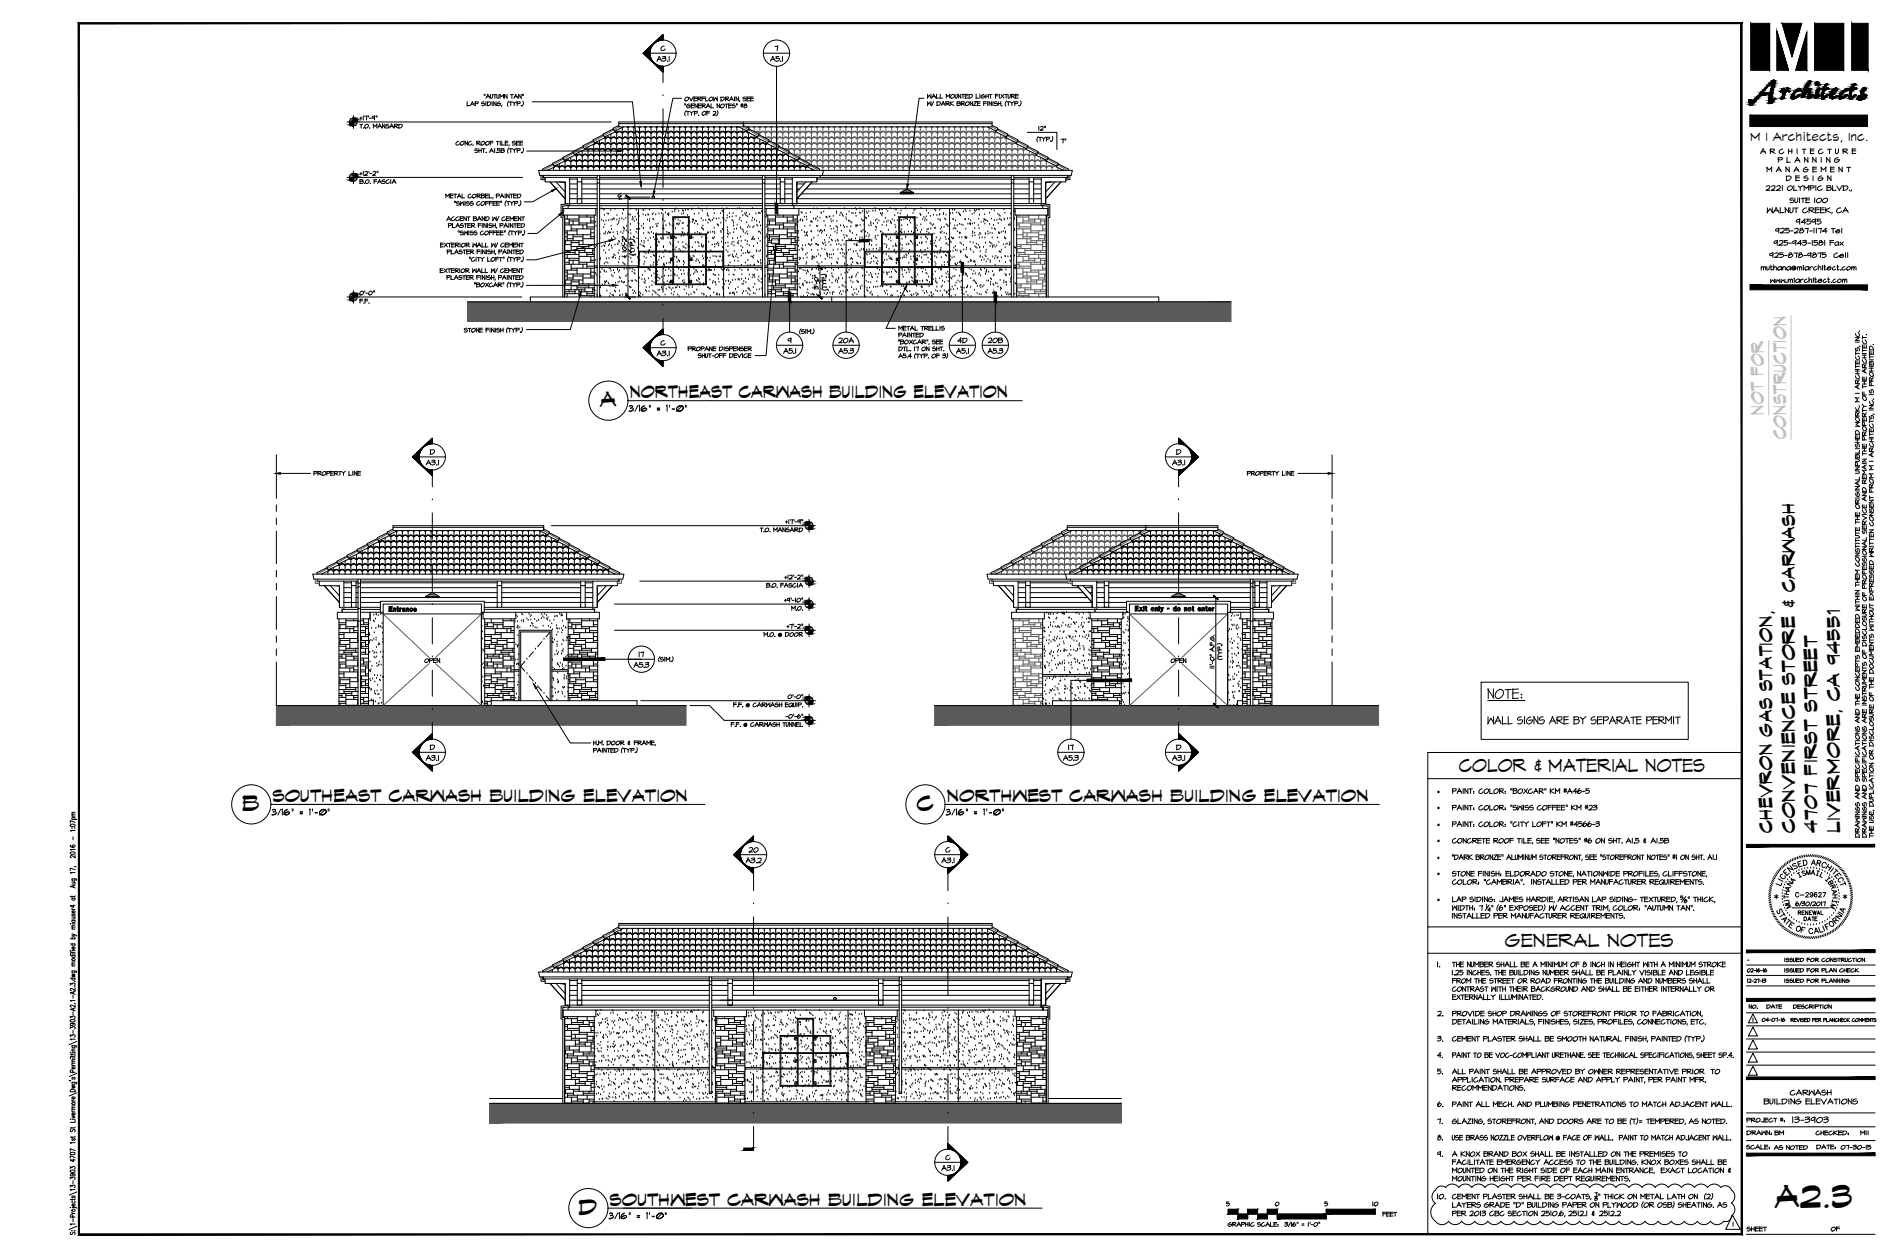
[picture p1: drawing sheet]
<svg xmlns="http://www.w3.org/2000/svg" width="914mm" height="610mm" viewBox="0 0 914 610" stroke-linecap="round" stroke-linejoin="round" font-family="sans-serif">
<defs><g id="words">
<text font-size="16.3" x="861" y="586">A2.3</text>
<g font-size="10.9">
<text x="291" y="198">A</text>
<text x="118" y="393">B</text>
<text x="445" y="393">C</text>
<text x="281" y="589">D</text>
</g>
<g font-size="9.3">
<text x="707" y="374">COLOR &amp; MATERIAL NOTES</text>
<text x="730" y="459">GENERAL NOTES</text>
</g>
<g font-size="9.2" fill="#c0c0c0">
<text x="855" y="201" transform="rotate(-90 855 201)">NOT FOR</text>
<text x="866" y="213" transform="rotate(-90 866 213)">CONSTRUCTION</text>
</g>
<g font-size="9.2">
<text x="859" y="404" transform="rotate(-90 859 404)">CHEVRON GAS STATION,</text>
<text x="870" y="404" transform="rotate(-90 870 404)">CONVENIENCE STORE &amp; CARWASH</text>
<text x="881" y="404" transform="rotate(-90 881 404)">4707 FIRST STREET</text>
<text x="892" y="404" transform="rotate(-90 892 404)">LIVERMORE, CA 94551</text>
</g>
<g font-size="8.8">
<text x="305" y="193">NORTHEAST CARWASH BUILDING ELEVATION</text>
<text x="132" y="389">SOUTHEAST CARWASH BUILDING ELEVATION</text>
<text x="459" y="389">NORTHWEST CARWASH BUILDING ELEVATION</text>
<text x="296" y="585">SOUTHWEST CARWASH BUILDING ELEVATION</text>
</g>
<text font-size="6.6" x="856" y="105">WALNUT CREEK, CA</text>
<g font-size="6.2">
<text x="870" y="110">94595</text>
<text x="864" y="426">E</text>
<text x="866" y="424">N</text>
<text x="884" y="423">H</text>
<text x="888" y="449">R</text>
<text x="868" y="546">13-3903</text>
</g>
<text font-size="5.9" x="849" y="68">M I Architects, Inc.</text>
<g font-size="5.7">
<text x="853" y="76">A R C H I T E C T U R E</text>
<text x="861" y="80">P L A N N I N G</text>
<text x="855" y="85">M A N A G E M E N T</text>
<text x="865" y="89">D E S I G N</text>
<text x="406" y="168">20A</text>
<text x="464" y="168">4D</text>
<text x="478" y="168">20B</text>
<text x="307" y="325">A5.3</text>
<text x="517" y="365">17</text>
<text x="515" y="370">A5.3</text>
<text x="361" y="420">A3.2</text>
<text x="362" y="415">20</text>
<text x="888" y="425">T</text>
<text x="870" y="436">C-29627</text>
<text x="887" y="442">M</text>
<text x="863" y="449">A</text>
<text x="865" y="449">T</text>
<text x="886" y="450">O</text>
<text x="867" y="532">CARWASH</text>
<text x="854" y="537">BUILDING ELEVATIONS</text>
</g>
<g font-size="5.3">
<text x="320" y="26">C</text>
<text x="514" y="71">7&quot;</text>
<text x="320" y="169">C</text>
<text x="379" y="173">A5.1</text>
<text x="406" y="173">A5.3</text>
<text x="463" y="173">A5.1</text>
<text x="478" y="173">A5.3</text>
<text x="208" y="222">D</text>
<text x="569" y="222">D</text>
<text x="368" y="259">T.O. MANSARD</text>
<text x="313" y="320" transform="rotate(-90 313 320)">17</text>
<text x="208" y="365">D</text>
<text x="569" y="365">D</text>
<text x="458" y="415">C</text>
<text x="862" y="427">C</text>
<text x="867" y="429">A</text>
<text x="890" y="429">C</text>
<text x="887" y="433">R</text>
<text x="861" y="444">S</text>
<text x="862" y="446">T</text>
<text x="846" y="545">PROJECT #:</text>
<text x="846" y="552">DRAWN:</text>
<text x="860" y="552">BM</text>
<text x="879" y="552">CHECKED:</text>
<text x="901" y="552">MII</text>
<text x="846" y="558">SCALE:</text>
<text x="859" y="559">AS NOTED</text>
<text x="880" y="558">DATE:</text>
<text x="456" y="569">A3.1</text>
<text x="846" y="598">SHEET</text>
<text x="887" y="598">OF</text>
</g>
<g font-size="4.9">
<text x="299" y="97">C</text>
<text x="383" y="297">M.O.</text>
<text x="369" y="310">M.O. @ DOOR</text>
<text x="205" y="322">OPEN</text>
<text x="567" y="322">OPEN</text>
<text x="353" y="353">F.F. @ CARWASH TUNNEL</text>
<text x="891" y="430">T</text>
<text x="864" y="440">U</text>
<text x="891" y="444">A</text>
<text x="871" y="445">RENEWAL</text>
<text x="874" y="448">DATE</text>
<text x="864" y="473">ISSUED FOR PLAN CHECK</text>
<text x="864" y="478">ISSUED FOR PLANNING</text>
<text x="847" y="490">NO.</text>
<text x="855" y="490">DATE</text>
<text x="869" y="490">DESCRIPTION</text>
<text x="892" y="558">07-30-15</text>
<text x="665" y="586">10</text>
<text x="670" y="591">FEET</text>
</g>
<g font-size="4.4">
<text x="860" y="431">L</text>
<text x="884" y="428">I</text>
<text x="865" y="433">A</text>
<text x="887" y="435">A</text>
<text x="890" y="445">I</text>
<text x="864" y="467">ISSUED FOR CONSTRUCTION</text>
</g>
<text font-size="4" x="861" y="429">I</text>
<g font-size="3.5">
<text x="697" y="385">·</text>
<text x="697" y="393">·</text>
<text x="697" y="401">·</text>
<text x="697" y="409">·</text>
<text x="697" y="417">·</text>
<text x="697" y="425">·</text>
<text x="697" y="437">·</text>
</g>
<text font-size="3.1" x="888" y="439">I</text>
<text font-size="2.6" x="846" y="467">-</text>
<g font-size=".6">
<text x="374" y="117">Emergency Pump</text>
<text x="374" y="118">Shut-Off Device</text>
</g>
</g></defs>
<!-- layer: xelev|00mm254 -->
<g fill="none" stroke="#000" stroke-width=".48">
<path d="M300 60h181M271 79v4M274 78h2h1h1h2h1h2h1h1h2h1h2h1h1h2h1h1h2h1h2h1h1h2h1h2h1h1h2h1h2h1h1h2h1h1h2h1h2h1h1h2h1h2h1h1h2h1h2h1h1h2h1h1h2h1h2h1h1h2h1h2h1h1h2h1h2h1h1h2h1h1h2h1M274 78v5M277 76v7M279 75l1 1 1-1 2 1 1-1 1 1 2-1 1 1 2-1 1 1 1-1 2 1 1-1 1 1 2-1 1 1 2-1 1 1 1-1 2 1 1-1 2 1 1-1 1 1 2-1 1 1 2-1 1 1 1-1 2 1 1-1 1 1 2-1 1 1 2-1 1 1 1-1 2 1 1-1 2 1 1-1 1 1 2-1 1 1 2-1 1 1 1-1 2 1M279 74v9M282 73v10M284 72l1 1 1-1 2 1 1-1 2 1 1-1 1 1 2-1 1 1 1-1 2 1 1-1 2 1 1-1 2 1 1-1 1 1 1-1 2 1 1-1 2 1 1-1 2 1 1-1 1 1 2-1 1 1 1-1 2 1 1-1 2 1 1-1 2 1 1-1 1 1 1-1 2 1 1-1 2 1 1-1 2 1 1-1 1 1 2-1 1 1 1-1 2 1 1-1 2 1 1-1 2 1 1-1 1 1 1-1 2 1 1-1 2 1 1-1 2 1 1-1 1 1 2-1 1 1 1-1 2 1 1-1 2 1M284 72l1 1 1-1 2 1 1-1 1 1 2-1 1 1 2-1 1 1 1-1 2 1 1-1 1 1 2-1 1 1 2-1 1 1 1-1 2 1 1-1 2 1 1-1 1 1 2-1 1 1 2-1 1 1 1-1 2 1 1-1 1 1 2-1 1 1 2-1 1 1 1-1 2 1 1-1 2 1 1-1 1 1 2-1 1 1 2-1 1 1 1-1 2 1 1-1 1 1 2-1 1 1 2-1 1 1 1-1 2 1 1-1 2 1 1-1 1 1 2-1 1 1 2-1 1 1 1-1 2 1 1-1 2 1M285 71v12M288 70l1-1 1 1 2-1 1 1 2-1 1 1 1-1 2 1 1-1 1 1 2-1 1 1 2-1 1 1 1-1 2 1 1-1 2 1 1-1 1 1 2-1 1 1 2-1 1 1 1-1 2 1 1-1 1 1 2-1 1 1 2-1 1 1 1-1 2 1 1-1 2 1 1-1 1 1 2-1 1 1 2-1 1 1 1-1 5 1 1-1 2 1 1-1 2 1 1-1 1 1 2-1 1 1 2-1 1 1"/>
<path d="M288 70h.1M288 70v13M289 69h1l1 1 1-1 1 1 2-1 1 1 1-1 2 1 1-1 2 1 1-1 2 1 1-1 1 1 1-1 2 1 1-1 2 1 1-1 2 1 1-1 1 1 2-1 1 1 1-1 2 1 1-1 2 1 1-1 2 1 1-1 1 1 1-1 2 1 1-1 2 1 1-1 2 1 1-1 1 1 2-1 1 1 1-1 2 1 1-1 2 1 1-1 2 1 1-1 1 1 1-1 2 1 1-1 2 1 1-1 2 1 1-1 1 1 2-1 1 1h1M291 68v15M293 67v16M293 66h.1M296 65v18M298 64h4h1h2h1h2h1h1h2h1h2h1h1h2h1h1h2h1h2h1h1h2h1h2h1h1h2h1h2h1h1h2h1h1h2h1h2h1h1h2h1h2h1h1h2h1M298 64h.1M299 63v20M302 62v21M302 62h.1"/>
<path d="M304 62h1M305 62v21M305 62h.1M307 62h1M307 62h.1M307 62v21M310 62h1M310 62h.1M310 62v21M312 62h1M313 62h.1M313 62v21"/>
<path d="M315 62h.1M315 62h1M316 62v21M316 62h.1M318 62h.1M318 62h1M318 62v21M319 62h-1M319 62h.1M321 62h.1M321 62v21M322 62h-1"/>
<path d="M324 62h.1M324 62v21M326 62h.1M326 62h1M327 62h.1M327 62v21M329 62h.1M329 62h1M330 62v21M330 62h.1M330 62h-1M332 62h1"/>
<path d="M332 62h.1M332 62v21M335 62h1M335 62h.1M335 62v21M337 62h1M338 62h.1M338 62v21M340 62h1M341 62h.1M341 62v21M343 62h.1"/>
<path d="M343 62h1M343 62v21M344 62h-1M344 62h.1M344 75h4M346 62h.1M346 62v21M347 62h-1M349 62h.1M349 76l1-1 1 1 2-1 5 1 1-1 1 1M349 62v21M351 62h.1"/>
<path d="M352 62h.1M352 62v21M352 62h-1M354 62h1M355 62v21M355 62h.1M357 62h1M357 62h.1M357 62v21M360 63v20M362 64h-2h-1h-2h-1h-1h-2h-1h-1h-2h-1h-2h-1h-2h-1h-1h-1h-2h-1h-2h-1h-2h-1h-1h-2h-1h-1h-2h-1h-2h-1h-2h-1h-1h-1h-2h-1h-2h-1h-2h-1h-1h-2h-1h-1h-2h-1M363 64h.1"/>
<path d="M363 64v19M366 66v17M367 67h-1h-1h-2h-1h-2h-1h-1h-2h-1h-2h-1h-1h-2h-1h-2h-1h-1h-2h-1h-1h-2h-1h-2h-1h-1h-2h-1h-2h-1h-1h-2h-1h-2h-1h-1h-2h-1h-1h-2h-1h-2h-1h-1h-2h-1h-2h-1h-1h-2h-1h-2h-1h-2M367 67h.1M367 66l-1 1-1-1-2 1-1-1-2 1-1-1-2 1-1-1-1 1-2-1-1 1-1-1-2 1-1-1-2 1-1-1-2 1-1-1-1 1-1-1-2 1-1-1-2 1-1-1-2 1-1-1-1 1-2-1-1 1-1-1-2 1-1-1-2 1-1-1-2 1-1-1-1 1-1-1-2 1-1-1-2 1-1-1-2 1-1-1-1 1-2-1-1 1-1-1-2 1-1-1-2 1-1-1-2 1M368 68v15M371 69v14M372 70h-6M374 71v12M377 72v11M377 72h.1M380 74v9"/>
<path d="M381 75l-1 1-2-1-1 1-1-1-2 1-1-1-2 1-1-1-2 1-1-1-1 1-1-1-2 1-1-1-2 1-1-1-2 1-1-1-1 1-2-1-1 1-1-1-2 1-1-1-2 1-1-1-2 1-1-1-1 1-1-1-2 1-1-1-2 1-1-1-2 1-1-1-1 1-2-1-1 1-1-1-2 1-1-1-2 1-1-1-2 1-1-1-1 1-1-1-2 1-1-1-2 1-1-1-2 1-1-1-1 1-2-1-1 1-1-1-2 1-1-1-2 1-1-1-2 1-1-1-1 1-1-1-2 1-1-1-2 1-1-1-2 1-1-1-2 1v-1M381 75l-1 1-2-1-1 1-1-1-2 1-1-1-2 1-1-1-1 1-2-1-1 1-1-1-2 1-2-1M382 75v1M382 76v7M382 76h.1M385 77v6M386 78h-1h-1h-2h-1h-1h-2h-1h-1h-2h-1h-2h-1h-2h-1h-1h-1h-2h-1h-2h-1h-2h-1h-1h-2h-1h-1h-2h-1h-2h-1h-2h-1h-1h-1h-2h-1h-2h-1h-2h-1h-1h-2h-1h-1h-2h-1h-2h-1h-2h-1h-1h-1h-2h-1h-2h-1h-2h-1h-1h-2h-1h-1h-2h-1h-2h-1h-2h-1h-1h-1h-2h-1h-2h-1h-2h-1h-2h-1h-1h-1h-2M387 78h-2h-1h-1h-2h-1h-2h-1h-2M388 79v4M262 85v2h2M263 85v1l1 1M266 83h.1"/>
<path d="M269 81l-1 2M269 81l1-1 1 1 1-1 2 1 1-1 2 1 1-1 1 1 2-1 1 1 1-1 2 1 1-1 2 1 1-1 2 1 1-1 1 1 2-1 1 1 1-1 2 1 1-1 2 1 1-1 2 1 1-1 1 1 1-1 2 1 1-1 2 1 1-1 2 1 1-1 1 1 2-1 1 1 1-1 2 1 1-1 2 1 1-1 2 1 1-1 1 1 1-1 2 1 1-1 2 1 1-1 2 1 1-1 1 1 2-1 1 1 1-1 2 1 1-1 2 1 1-1 2 1 1-1 1 1 1-1 2 1 1-1 2 1 1-1 2 1 1-1 1 1 2-1 1 1 1-1 2 1 1-1 2 1 1-1 2 1 1-1 1 1 1-1 2 1 1-1 2 1 1-1 2 1M269 81h122M271 88l3 1M275 99h.1M275 99h-3v6l1 1v38M276 99v1h-3v5h1v39M290 85v59M290 87h1M290 89h1M291 85v59M370 87h1"/>
<path d="M370 89h1M370 85v59M371 85v59M385 100h105M386 96h104M386 99h104M386 89h4M386 92h2M389 94h101M391 80v3M391 92h99M391 81h.1"/>
<path d="M393 89h97M393 82v1M396 87h94M490 87h2M490 89h2M490 85v59M492 94h7M492 96h7M492 99h7M492 89h7M492 92h7M492 87h7"/>
<path d="M492 85v59M492 100h13M501 94h4M501 96h4M501 99h4M501 89h4M501 92h4M501 87h4M505 99v1h3v5h-1v39M506 99h.1M506 99h3v6l-1 1v38M510 88l-3 1"/>
<path d="M518 85v1l-1 1M519 85v2h-2M274 108h2M274 106h7M274 119h3M274 118h.1M274 117h9M274 115h1M274 113h1M274 112h6M274 109h11M274 117v2"/>
<path d="M275 116h3M275 114h11M275 104v2M275 112v5M276 107h5M276 106v3M277 120h8M277 118h4M277 111h11M277 109v3M277 117v4M278 115h5"/>
<path d="M278 107v2M278 114v3M280 111v3M280 120v1M281 108h7M281 105h7M281 119h7M281 104v5M281 117v3M283 116h5M283 109v2M283 114v5"/>
<path d="M285 110h3M285 104v1M285 108v3M285 119v2M286 107h2M286 115h2M286 113h2M286 105v3M286 111v5M310 101v43M351 101v43M372 107h4"/>
<path d="M372 106h4M372 120h3v1M372 118h2M372 117h2M372 116h1M372 114h10M372 112h3M372 111h14M372 109h8M373 115h5M373 107v2M373 114v3"/>
<path d="M374 116h3l1 2h-4zM375 111v3M376 108h11M376 105h9M376 119h11M376 104v5M376 118v1M377 120h4M378 117h.1M378 116h8M378 109v2M378 114v5"/>
<path d="M380 110h6M380 104v1M380 108v3M381 119v2M382 107h5M382 115h5M382 113h5M382 105v3M382 111v5M384 118h3M384 113v2M384 116v3"/>
<path d="M385 106h2M385 104v3M386 117h1M386 112h1M386 109h1M386 108v5M386 115v3M386 119v2M387 101h103M419 101v43M460 101v43M492 101h.1"/>
<path d="M274 127h2M274 125h7M274 123h7M274 122h5M274 121h10M274 138h3M274 137h.1M274 136h9M274 134h1M274 132h1M274 131h6M274 128h11"/>
<path d="M274 136v2M275 135h3M275 133h11M275 123v2M275 131v5M276 126h5M276 121v1M276 125v3M277 139h8M277 137h4M277 130h11M277 128v3"/>
<path d="M277 136v5M278 134h5M278 126v2M278 133v3M279 121v2M280 121h8M280 140h8M280 130v3M280 139v2M281 127h7M281 124h7M281 122h6"/>
<path d="M281 138h7M281 121v7M281 136v3M283 135h5M283 128v2M283 133v5M284 121v1M284 140v1M285 123h3M285 122v2M285 127v3M285 138v2"/>
<path d="M286 126h2M286 134h2M286 132h2M286 124v3M286 130v5M287 121h1M287 121v2M287 140v2M288 130h2M290 129h-5M291 129h19M291 130h19"/>
<path d="M351 129h19M351 130h19M371 129h1M371 130h1M372 126h4M372 125h4M372 123h4M372 122h2M372 121h7M372 139h9M372 137h4M372 136h6"/>
<path d="M372 135h1M372 133h10M372 131h3M372 130h14M372 128h8M373 134h5M373 126v2M373 133v3M374 121v2M375 121h.1M375 140h11M375 130v3"/>
<path d="M375 139v2M376 127h11M376 124h9M376 122h7M376 138h11M376 121v7M376 136v3M377 121h9M378 135h8M378 128v2M378 133v5M379 121v1"/>
<path d="M379 140v1M380 123h7M380 129h6M380 122v2M380 127v3M381 138v2M382 126h5M382 134h5M382 132h5M382 124v3M382 130v5M383 121h4"/>
<path d="M383 121v2M383 140v2M384 137h3M384 132v2M384 135v3M385 125h2M385 123v3M386 136h1M386 131h1M386 128h1M386 127v5M386 134v3"/>
<path d="M386 138v3M387 129h32M387 130h32M460 129h30M460 130h30M492 129h1M492 130h1M274 142h7M274 141h5M274 141h10M275 142v2M276 141h.1"/>
<path d="M279 141v1M281 143h7M281 141h6M281 141v3M285 142h3M285 141v2M286 143v1M287 141h1M372 142h4M372 141h2M372 141h7M374 141v1"/>
<path d="M376 143h9M376 141h7M376 141v3M380 142h7M380 141v2M382 143v1M383 141h4M385 142v2M189 260h2h1h1h2h1h2h1h1h2h1h2h1h1h2h1h1h2h1h2h1h1h2h1h2h1h1h2h1h2h1h1h2h1h1h2h1h2h1h1h2h1h2h1h1h2h1h2h1h1h2h1h2h1h1h1M189 260h.1M189 260h1l1-1 1 1 1-1 2 1 1-1 2 1 1-1 2 1 1-1 1 1 2-1 1 1 1-1 2 1 1-1 2 1 1-1 2 1 1-1 1 1 1-1 2 1 1-1 2 1 1-1 2 1 1-1 1 1 2-1 1 1 1-1 2 1 1-1 2 1 1-1 2 1 1-1 1 1 1-1 2 1 1-1 2 1 1-1 2 1 1-1 1 1 2-1 1 1 1-1 2 1 1-1 2 1 1-1 2 1M190 259v19"/>
<path d="M191 256h73M192 258v20M193 257h.1M195 257h1M195 257h.1M195 257v21M197 257h1M198 257h.1M198 257v21M200 257h1M201 257h.1M201 257v21"/>
<path d="M203 257h.1M203 257h1M203 257v21M204 257h-1M204 257h.1M206 257h.1M206 257v21M207 257h-1M209 257h.1M209 257v21M211 257h.1M211 257h1"/>
<path d="M212 257h.1M212 257v21M214 257h1M215 257v21M215 257h.1M217 257h1M217 257h.1M217 257v21M220 257h1M220 257h.1M220 257v21M222 257h1"/>
<path d="M223 257h.1M223 257v21M225 257h.1M225 257h1M226 257v21M226 257h.1M228 257h.1M228 257h1M228 257v21M229 257h-1M229 257h.1M231 257h.1"/>
<path d="M231 257v21M232 257h-1M234 257h.1M234 257v21M236 257h.1M236 257h1M237 257h.1M237 257v21M239 257h.1M239 257h1M240 257v21M240 257h.1"/>
<path d="M242 257h.1M242 257v21M243 257h-1M245 257h1M245 257h.1M245 257v21M247 257h1M248 257h.1M248 257v21M250 257h1M251 257h.1M251 257v21"/>
<path d="M253 257h.1M253 257h1M253 257v21M254 257h-1M254 257h.1M256 257h.1M256 257v21M257 257h-1M259 257h.1M259 257v21M261 257h1M262 257h.1"/>
<path d="M262 258v20M265 259v19M265 260h.1M554 259l1 1 1-1 2 1 1-1 2 1 1-1 1 1 1-1 2 1 1-1 2 1 1-1 2 1 1-1 1 1 2-1 1 1 1-1 2 1 1-1 2 1 1-1 2 1 1-1 1 1 1-1 2 1 1-1M554 260h1h1h2h1h1h2h1h1h2h1h2h1h1h2h1h2h1h1h2h1h2h1h1h2h4h1M555 259v19M556 256h34M558 257h.1M558 257v21M560 257h.1M560 257h1M561 257v21"/>
<path d="M561 257h.1M563 257h.1M563 257h1M563 257v21M564 257h-1M564 257h.1M566 257h.1M566 257v21M567 257h-1M568 257h1M569 257h.1M569 257v21"/>
<path d="M571 257h1M572 257h.1M572 257v21M574 257h1M574 257h.1M574 257v21M575 257h-1M577 257h1M577 257h.1M577 257v21M578 257h.1M580 257h.1"/>
<path d="M580 257v21M582 257h1M583 257h.1M583 257v21M585 257h.1M585 257h1M586 257v21M586 257h.1M588 257h.1M588 257h1M588 257v21M591 259v19"/>
<path d="M156 278h.1M159 277v1M160 277h2l1-1 2 1 1-1 2 1 1-1 1 1 2-1 1 1 2-1 1 1 1-1 2 1 1-1 1 1 2-1 1 1 2-1 1 1 1-1 2 1 1-1 2 1 1-1 1 1 2-1 1 1 2-1 1 1 1-1 2 1 1-1 1 1 2-1 1 1 2-1 1 1 1-1 2 1 1-1 2 1 1-1 1 1 2-1 1 1 2-1 1 1 1-1 2 1 1-1 1 1 2-1 1 1 2-1 1 1 1-1 2 1 1-1 2 1 1-1 1 1 2-1 1 1 2-1 1 1 1-1 2 1 1-1 1 1 2-1 1 1 2-1 1 1 1-1 2 1 1-1 2 1 1-1 1 1 2-1 1 1 2-1 1 1 1-1 2 1 1-1 1 1 2-1 1 1 2-1 1 1 1-1 2 1 1-1 2 1 1-1 1 1M162 275v3M164 274h2h2h1h1h2h1h2h1h1h2h1h1h2h1h2h1h1h2h1h2h1h1h2h1h2h1h1h2h1h1h2h1h2h1h1h2h1h2h1h1h2h1h2h1h1h2h1h1h2h1M164 274l2-1 1 1 1-1 2 1 1-1 2 1 1-1 2 1 1-1 1 1 2-1 1 1 1-1 2 1 1-1 2 1 1-1 2 1 1-1 1 1 1-1 2 1 1-1 2 1 1-1 2 1 1-1 1 1 2-1 1 1 1-1 2 1 1-1 2 1 1-1 2 1 1-1 1 1 1-1 2 1 1-1 2 1 1-1 2 1 1-1 1 1 2-1 1 1 1-1 2 1 1-1 2 1 1-1 2 1 1-1 1 1 1-1 2 1 1-1 2 1 1-1 2 1 1-1 1 1 2-1 1 1 1-1 2 1 1-1 2 1 1-1 2 1 1-1 1 1 1-1 2 1 1-1 2 1 1-1 2 1 1-1 1 1 2-1 1 1 1-1 2 1 1-1 2 1 1-1 2 1M165 273v5M167 272v6M169 271h1h2h1h2h1h1h2h1h1h2h1h2h1h1h2M170 270v8M173 269v9M174 268l2 1 1-1 1 1 2-1 1 1 1-1 2 1 1-1 2 1 1-1 2 1 1-1 1 1 1-1 2 1 1-1 2 1 1-1 2 1 1-1 1 1 2-1 1 1 1-1 2 1 1-1 2 1 1-1 2 1 1-1 1 1 1-1 2 1 1-1 2 1 1-1 2 1 1-1 1 1 2-1 1 1 1-1 2 1 1-1 2 1 1-1 2 1 1-1 1 1 1-1 2 1 1-1 2 1 1-1 2 1 1-1 1 1 2-1 1 1 1-1 2 1 1-1 2 1 1-1 2 1 1-1 1 1 1-1 2 1 1-1 2 1 1-1 2 1 1-1 1 1 2-1"/>
<path d="M174 268l1 1 2-1 1 1 2-1 1 1 1-1 2 1 1-1 1 1 2-1 1 1 2-1 1 1 1-1 2 1 1-1 2 1 1-1 1 1 2-1 1 1 2-1 1 1 1-1 2 1 1-1 1 1 2-1 1 1 2-1 1 1 1-1 2 1 1-1 2 1 1-1 1 1 2-1 1 1 2-1 1 1 1-1 2 1 1-1 1 1 2-1 1 1 2-1 1 1 1-1 2 1 1-1 2 1 1-1 1 1 2-1 1 1 2-1 1 1 1-1 2 1 1-1 2 1 1-1 5 1 1-1 1 1 2-1 1 1 2-1 1 1 1-1 2 1 1-1M176 267v11M178 266l2-1 1 1 1-1 2 1 1-1 1 1 2-1 1 1 2-1 1 1 1-1 2 1 1-1 2 1 1-1 1 1 2-1 4 1 2-1 1 1 2-1 1 1M178 266h.1M178 266v12M179 266h-1M179 265h1l1 1 1-1 2 1 1-1 2 1 1-1 2 1 1-1 1 1 1-1 2 1 1-1 2 1 1-1 2 1 1-1 1 1 2-1 1 1 1-1 2 1 1-1 2 1 1-1 2 1 1-1 1 1 1-1 2 1 1-1 2 1 1-1 2 1 1-1 1 1 2-1 1 1 1-1 2 1 1-1 2 1 1-1 2 1 1-1 1 1 1-1 2 1 1-1 2 1 1-1 2 1 1-1 1 1 2-1 1 1 1-1 2 1 1-1 2 1 1-1 2 1 1-1 1 1 1-1 2 1 1-1 2 1 1-1h1M181 264v14M183 263h88M184 263l1-1 2 1 1-1 2 1 1-1 1 1 1-1 2 1 1-1 2 1 1-1 2 1 1-1 1 1 2-1 1 1 1-1 2 1 1-1 2 1 1-1 2 1 1-1 1 1 1-1 2 1 1-1 2 1 1-1 2 1 1-1 1 1 2-1 1 1 1-1 2 1 1-1 2 1 1-1 2 1 1-1 1 1 1-1 2 1 1-1 2 1 1-1 2 1 1-1 1 1 2-1 1 1 1-1 2 1 1-1 2 1 1-1 2 1 1-1 1 1 1-1 2 1M184 263v15M184 262h.1"/>
<path d="M187 261v17M190 271h27M212 266h3l1-1 2 1 1-1 1 1 2-1 1 1 2-1 1 1 1-1 2 1 1-1 1 1 2-1 1 1 2-1 1 1 1-1 2 1 1-1 2 1M217 271h1h2M221 271h10M231 271h1h5M235 274h2h1h2h1h2h1h1h2h1h2h1M237 271h38M243 266h2l2-1 1 1 2-1 1 1 1-1 2 1 1-1 1 1 2-1 1 1M251 274h10M260 266h2l1-1 2 1 1-1 2 1 1-1 1 1 2-1 1 1 2-1 1 1M267 261v17"/>
<path d="M270 263v15M270 262h.1M273 264v14M275 266h1M276 266v12M276 266h.1M278 267v11M281 269v9M284 270v8M285 271h-1h-2h-1h-1h-2h-1h-2M285 271h-1h-1h-2h-1h-2h-1h-1h-1h-2h-1h-2h-1h-2h-1h-1h-2h-1h-1h-2h-1h-2h-1h-2h-1h-1h-1h-2h-1h-2h-1h-2h-1h-1h-2h-1h-1h-2h-1h-2h-1h-2h-1h-1h-1h-2h-1h-2h-1h-2h-1h-1h-2h-1h-1h-2h-1h-2h-1h-2h-1h-1h-1h-2h-1h-2h-1h-2h-1h-1h-2h-1h-1h-2h-1h-2h-1h-2h-1h-1h-1h-2h-1h-2h-1M287 272v6"/>
<path d="M290 273v5M290 274h-2h-2h-1h-1h-2h-1h-1h-2h-1h-2h-1h-1h-2h-1h-2h-1h-1h-2h-1h-1M292 275v3M295 276h-2l-1 1-1-1-1 1-2-1-1 1-1-1-2 1-1-1-2 1-1-1-2 1-1-1-1 1-1-1-2 1-1-1-2 1-1-1-2 1-1-1-1 1-2-1-1 1-1-1-2 1-1-1-2 1-1-1-2 1-1-1-1 1-1-1-2 1-1-1-2 1-1-1-2 1-1-1-1 1-2-1-1 1-1-1-2 1-1-1-2 1-1-1-2 1-1-1-1 1-1-1-2 1-1-1-2 1-1-1-2 1-1-1-1 1-2-1-1 1-1-1-2 1-1-1-2 1-1-1-2 1-1-1-1 1-1-1-2 1-1-1-2 1-1-1-2 1-1-1-1 1-2-1-1 1-1-1-2 1-1-1-2 1-1-1-2 1-1-1-1 1-1-1-2 1-1-1-2 1-1-1-2 1-1-1-1 1-2-1-1 1-1-1h-2M295 276h.1M295 277h.1M295 277v1M298 278h.1M522 278h.1M524 277l5-1 1 1 2-1 1 1 1-1 2 1 1-1 2 1 1-1 1 1 2-1 1 1 2-1 1 1 1-1 2 1 1-1 2 1 1-1 1 1 2-1 1 1 1-1 2 1 1-1 2 1 1-1 1 1 2-1 1 1 2-1 1 1 1-1 2 1 1-1 2 1 1-1 1 1 2-1 1 1 1-1 2 1 1-1 2 1 1-1 1 1 2-1 1 1 2-1 1 1 1-1 2 1 1-1 2 1 1-1 1 1 2-1 1 1 1-1 2 1 1-1 2 1 1-1 1 1 2-1 1 1 2-1 1 1M524 278v-1l2-1 1 1 1-1 2 1 1-1 2 1 1-1 2 1 1-1 1 1 1-1 2 1 1-1 2 1 1-1 2 1 1-1 1 1 2-1 1 1 1-1 2 1 1-1 2 1 1-1 2 1 1-1 1 1 1-1 2 1 1-1 2 1 1-1 2 1 1-1 1 1 2-1 1 1 1-1 2 1 1-1 2 1 1-1 2 1 1-1 1 1 1-1 2 1 1-1 2 1 1-1 2 1 1-1 1 1 2-1 1 1 1-1 2 1 1-1 2 1 1-1 2 1 1-1 1 1 1-1 2 1 1-1 2 1 2-1 1 1v1M524 276h.1"/>
<path d="M527 275v3M529 274h.1M530 273v5M533 272v6M534 271h.1M534 271h1h2h1h1h2h1h2h1h1h2h1h2h1h1h2h1h2h1h1h2h1h1h2h1h2h1h1h2h1h2h1h1h2h1h2h1h1h2h1h1h2h1h2h1h5h1h2h1h1h2h1h1h2h1M534 271h2h1h1h1h2h1h2h1h2h1h1h2h1h1h2h1h2h1h2h1h1h1h2h1h2h1h2h1h1h2h1h1h2h1h2h1h2h1h1h1h2h1h2h1h2h1h1h2h1h1h2h1h2h1h2h1M536 270v8M539 268l-1 1v9M541 267v11M543 266l3-1 1 1 1-1 2 1 1-1 2 1M544 266l2-1 1 1 1-1 1 1 2-1 1 1 2-1 1 1 2-1 1 1 1-1 2 1 1-1 1 1 2-1 1 1 2-1 1 1 2-1 1 1 1-1 1 1 2-1 1 1 2-1 1 1 2-1 1 1 1-1 2 1 1-1 1 1 2-1 1 1 2-1 1 1 2-1 1 1 1-1 1 1 2-1 1 1"/>
<path d="M544 265v13M544 274h3h1h2h1h2h1h1h2h1h1h2M547 264v14M549 263h48M549 263l2-1 1 1 1-1 2 1 1-1 2 1 1-1 2 1 1-1 1 1 1-1 2 1 1-1 2 1 1-1 2 1 1-1 1 1 2-1 1 1 1-1 2 1 1-1 2 1 1-1 2 1 1-1 1 1 1-1 2 1 1-1 2 1 1-1 2 1M549 262v16M552 260v18M553 266h2l2-1 1 1 1-1 2 1 1-1 2 1 1-1 1 1 2-1 1 1 2-1 1 1 1-1 2 1 1-1 2 1 1-1 1 1 2-1 1 1 1-1 2 1 1-1 2 1 1-1 1 1 2-1 1 1 2-1 1 1 1-1 2 1 1-1 2 1M561 274h3h1h1h2h1h2h1h1h2h1h2h1h1h2h1h1h2h1h2h1h1M592 274h25M594 261v17M597 262v16"/>
<path d="M599 264v14M602 266v12M605 267v11M607 268l-2 1-1-1-1 1-2-1-1 1-2-1-1 1-1-1-2 1-1-1-2 1-1-1-1 1-2-1-1 1-2-1-1 1-1-1-2 1-1-1-1 1-2-1-1 1-2-1-1 1-1-1-2 1-1-1-2 1-1-1-1 1-2-1-1 1-2-1-1 1-1-1-2 1-1-1-1 1-2-1-1 1-2-1-1 1-1-1-2 1-1-1-2 1-2-1M607 268l-2 1-1-1-2 1-1-1-2 1-1-1-1 1-1-1-2 1-1-1-2 1-1-1-2 1-1-1-1 1-2-1-1 1-1-1-2 1-1-1-2 1-1-1-2 1-1-1-1 1-1-1-2 1-1-1-2 1-1-1-2 1-1-1-1 1-2-1-1 1-1-1-2 1-1-1-2 1-1-1-2 1-1-1-1 1-1-1-2 1-1-1-2 1-1-1h-1M607 268l1 1M608 269h.1M608 269v9M611 270v8M612 271h.1M613 272v6M616 273v5"/>
<path d="M617 274h-1l-2-1-1 1-1-1-1 1-2-1-1 1-2-1-1 1-2-1-1 1-1-1-2 1-1-1-1 1-2-1-1 1-2-1-1 1-2-1-1 1-1-1-1 1-2-1-1 1-2-1-1 1-2-1-1 1-1-1-2 1-1-1-1 1-2-1-1 1-2-1-1 1-2-1-1 1-1-1-1 1-2-1-1 1-2-1-1 1-2-1-1 1-1-1-2 1-1-1-1 1-2-1-1 1-2-1-1 1-2-1-1 1-1-1-1 1-2-1-1 1-2-1-1 1h-1h1h1h2h1h1h2h4h2h1M619 275v3M622 277h.1M624 278h.1M174 281v61M174 283h1M174 285h1M174 295h1M175 281v61M494 287h3M494 285h3M494 292h36"/>
<path d="M494 295h36M494 290h3M494 283h3M494 296h37M499 287h26M499 285h24M499 290h28M499 283h19M506 297h23M526 285h4M528 287h2M606 283h1"/>
<path d="M606 285h1M606 295h1M606 281v61M607 281v61M164 303h4M164 302h4M164 319h4M164 318h2M164 317h7M164 315h8M164 313h4M164 313h6"/>
<path d="M164 312h1M164 310h9M164 308h3M164 307h10M164 305h8M165 311h5M165 303v2M165 310v3M166 317v2M167 316h7M167 307v3M167 315v2"/>
<path d="M168 304h6M168 301h6M168 318h6M168 314h6M168 300v5M168 313v2M168 317v7M170 312h4M170 305v2M170 310v4M171 316v2M172 319h2"/>
<path d="M172 306h2M172 300v1M172 304v3M172 318v2M172 314v2M173 303h1M173 311h1M173 309h1M173 301v3M173 307v5M174 301h1M175 304h4"/>
<path d="M175 303h4M175 301h1M175 319h4M175 317h4M175 316h2M175 314h4M175 312h2M175 311h4M175 309h4M175 307h2M175 306h2M175 313h4"/>
<path d="M175 309v2M175 312v2M176 302h3M176 300v3M176 319v3M177 313h2M177 308h2M177 305h2M177 304v5M177 311v2M177 314v3M235 304h4"/>
<path d="M235 303h1M235 302h9M235 319h9M235 317h12M235 314h5M235 313h2M235 313h11M235 311h3M235 309h3M235 308h8M235 305h13M236 318h6"/>
<path d="M236 302v2M236 317v2M237 313v1M238 312h3M238 310h11M238 300v2M238 308v5M238 319v2M239 303h5M239 302v3M239 317v1M240 315h9"/>
<path d="M240 313h4M240 307h9M240 305v3M240 313v4M241 311h5M241 303v2M241 310v3M242 317v2M243 316h6M243 307v3M243 315v2M244 304h5"/>
<path d="M244 301h5M244 318h5M244 314h5M244 300v5M244 313v2M244 317v7M246 312h3M246 305v2M246 310v4M247 316v2M248 319h1M248 306h1"/>
<path d="M248 300v1M248 304v3M248 318v2M249 314v2M255 320h.1M259 316l-2 2M260 315h.1M263 311l-2 3M264 310h.1M267 306l-2 3M275 304h2M275 302h7"/>
<path d="M275 319h7M275 318h5M275 317h10M275 314h3M275 313h9M275 311h1M275 309h1M275 308h6M275 305h11M276 312h3M276 310h12M276 300v2"/>
<path d="M276 308v5M276 319v2M277 303h5M277 302v3M277 317v1M278 315h9M278 313h4M278 307h12M278 305v3M278 313v4M279 311h5M279 303v2"/>
<path d="M279 310v3M280 317v2M281 316h9M281 307v3M281 315v2M282 304h8M282 301h8M282 318h7M282 314h8M282 300v5M282 313v2M282 317v7"/>
<path d="M284 312h6M284 305v2M284 310v4M285 316v2M286 319h4M286 306h4M286 300v1M286 304v3M286 318v2M287 314v2M288 303h2M288 311h2"/>
<path d="M288 309h2M288 301v3M288 307v5M289 317h1M289 316v3M290 309v2M290 312v2M290 313h.1M529 304h14M529 301h8M529 318h6M529 317h2"/>
<path d="M529 316h9M529 315h4M529 314h15M529 313h1M529 311h1M529 310h5M529 307h9M529 305h3M530 312h8M530 305v2M530 310v4M531 316v2"/>
<path d="M532 319h12M532 306h6M532 300v1M532 304v3M532 318v2M533 314v2M534 303h6M534 311h8M534 309h8M534 301v3M534 307v5M535 317h9"/>
<path d="M535 316v3M536 313h5M536 309v2M536 312v2M537 302h7M537 300v3M537 319v3M538 313h6M538 308h6M538 305h6M538 304v5M538 311v2"/>
<path d="M538 314v3M540 318h4M540 302v2M540 317v2M541 313v1M542 312h2M542 310h2M542 300v2M542 308v5M542 319v2M543 303h1M543 302v3"/>
<path d="M543 317v1M602 303h3M602 302h3M602 319h3M602 318h1M602 317h4M602 315h4M602 313h3M602 313h4M602 311h4M602 310h4M602 308h2"/>
<path d="M602 307h4M602 305h4M603 317v2M604 316h2M604 307v3M604 315v2M605 304h1M605 301h1M605 318h1M605 314h1M605 300v5M605 313v2"/>
<path d="M605 317v7M606 301h1M607 304h10M607 301h6M607 318h4M607 317h.1M607 316h7M607 315h2M607 314h10M607 312h7M607 310h3M607 307h7"/>
<path d="M607 305h1M608 319h9M608 306h6M608 300v1M608 304v3M608 318v2M609 314v2M610 303h6M610 311h7M610 309h7M610 301v3M610 307v5"/>
<path d="M611 317h6M611 316v3M612 313h5M612 309v2M612 312v2M613 302h4M613 300v3M613 319v3M614 313h3M614 308h3M614 305h3M614 304v5"/>
<path d="M614 311v2M614 314v3M616 318h1M616 302v2M616 317v2M164 322h4M164 321h4M164 338h4M164 337h2M164 336h7M164 334h8M164 333h4"/>
<path d="M164 332h6M164 331h1M164 329h9M164 327h3M164 326h10M164 324h8M165 330h5M165 322v2M165 329v3M166 336v2M167 335h7M167 326v3"/>
<path d="M167 334v2M168 323h6M168 320h6M168 339h6M168 337h6M168 333h6M168 332v2M168 336v6M170 331h4M170 324v2M170 329v4M171 335v2"/>
<path d="M172 338h2M172 325h2M172 323v3M172 337v2M172 333v2M173 322h1M173 330h1M173 328h1M173 320v3M173 326v5M173 339v3M175 323h4"/>
<path d="M175 322h4M175 320h1M175 339h1M175 338h4M175 336h4M175 335h2M175 333h4M175 331h2M175 330h4M175 328h4M175 326h2M175 325h2"/>
<path d="M175 328v2M175 331v2M176 321h3M176 338v3M177 332h2M177 327h2M177 324h2M177 323v5M177 330v3M177 333v3M235 323h4M235 322h1"/>
<path d="M235 321h9M235 338h9M235 336h12M235 333h5M235 333h2M235 332h11M235 330h3M235 328h3M235 327h8M235 324h13M236 337h6M236 321v2"/>
<path d="M236 336v2M237 332v1M238 331h3M238 329h11M238 327v5M238 338v2M239 322h5M239 321v3M239 336v1M240 334h9M240 333h4M240 326h9"/>
<path d="M240 324v3M240 332v4M241 330h5M241 322v2M241 329v3M242 336v2M243 335h6M243 326v3M243 334v2M244 323h5M244 320h5M244 339h5"/>
<path d="M244 337h5M244 333h5M244 332v2M244 336v4M246 331h3M246 324v2M246 329v4M247 335v2M248 338h1M248 323v3M248 337v2M249 333v2"/>
<path d="M249 326h3M252 325h-4M254 321l-2 2 2 2M255 327h.1M257 328l2 2M260 331h.1M261 333l2 2M264 336h.1M265 337l2 3M268 325h7M268 326h7M275 323h2"/>
<path d="M275 321h7M275 338h7M275 337h5M275 336h10M275 333h3M275 332h9M275 330h1M275 328h1M275 327h6M275 324h11M276 331h3M276 329h12"/>
<path d="M276 327v5M276 338v2M277 322h5M277 321v3M277 336v1M278 334h9M278 333h4M278 326h12M278 324v3M278 332v4M279 330h5M279 322v2"/>
<path d="M279 329v3M280 336v2M281 335h9M281 326v3M281 334v2M282 323h8M282 320h8M282 339h8M282 337h7M282 333h8M282 332v2M282 336v4"/>
<path d="M284 331h6M284 324v2M284 329v4M285 335v2M286 338h4M286 325h4M286 323v3M286 337v2M287 333v2M288 322h2M288 330h2M288 328h2"/>
<path d="M288 320v3M288 326v5M288 339v1M289 336h1M289 335v3M290 328v2M290 331v2M290 333h.1M506 328h23M506 327h23M529 323h14M529 320h8"/>
<path d="M529 339h8M529 337h6M529 336h2M529 335h9M529 334h4M529 333h15M529 332h1M529 330h1M529 329h5M529 326h9M529 324h3M530 331h8"/>
<path d="M530 324v2M530 329v4M531 335v2M532 338h12M532 325h6M532 323v3M532 337v2M533 333v2M534 322h6M534 330h8M534 328h8M534 320v3"/>
<path d="M534 326v5M534 339v1M535 336h9M535 335v3M536 333h5M536 328v2M536 331v2M537 321h7M537 338v2M538 332h6M538 327h6M538 324h6"/>
<path d="M538 323v5M538 330v3M538 333v3M540 337h4M540 321v2M540 336v2M541 332v1M542 331h2M542 329h2M542 327v5M542 338v2M543 322h1"/>
<path d="M543 321v3M543 336v1M602 322h3M602 321h3M602 338h3M602 337h1M602 336h4M602 334h4M602 333h3M602 332h4M602 330h4M602 329h4"/>
<path d="M602 327h2M602 326h4M602 324h4M603 336v2M604 335h2M604 326v3M604 334v2M605 323h1M605 320h1M605 339h1M605 337h1M605 333h1"/>
<path d="M605 332v2M605 336v6M607 323h10M607 320h6M607 339h6M607 337h4M607 336h.1M607 335h7M607 334h2M607 333h10M607 331h7M607 329h3"/>
<path d="M607 326h7M607 324h1M608 338h9M608 325h6M608 323v3M608 337v2M609 333v2M610 322h6M610 330h7M610 328h7M610 320v3M610 326v5"/>
<path d="M610 339v3M611 336h6M611 335v3M612 333h5M612 328v2M612 331v2M613 321h4M613 338v3M614 332h3M614 327h3M614 324h3M614 323v5"/>
<path d="M614 330v3M614 333v3M616 337h1M616 321v2M616 336v2M164 341h4M164 340h4M165 341v1M168 342h6M172 342h.1M173 341h1M175 342h4"/>
<path d="M175 341h4M176 340h3M177 342h.1M235 342h3M235 341h1M235 340h3M236 340v2M543 341h1M543 340h1M602 341h3M602 340h3M605 342h1"/>
<path d="M607 342h10M608 342h.1M610 341h6M613 340h4M614 342h.1M616 340v2M287 459v12M288 458l2 1 1-1 2 1 1-1 2 1 1-1 1 1 1-1 2 1 1-1 2 1 1-1 2 1 1-1 1 1 2-1 1 1 1-1 2 1 1-1 2 1 1-1 2 1 1-1 1 1 1-1 2 1 1-1 2 1 1-1 2 1 1-1 1 1 2-1 1 1 1-1 2 1 1-1 2 1 1-1 2 1 1-1 1 1 1-1 2 1 1-1 2 1 1-1 2 1 1-1 1 1 2-1 1 1 1-1 2 1 1-1 2 1 1-1 2 1 1-1 1 1 1-1 2 1 1-1 2 1 1-1 2 1 1-1 1 1 2-1 1 1 1-1 2 1 1-1 2 1 1-1 2 1 1-1 1 1 1-1 2 1 1-1 2 1 1-1 2 1 1-1 1 1 2-1 1 1 1-1 2 1 1-1 2 1 1-1 2 1 1-1 1 1 1-1 2 1 1-1 2 1 1-1 2 1 1-1 1 1 2-1 1 1 1-1 2 1 1-1 2 1 1-1 2 1 1-1 1 1 1-1 2 1 1-1 2 1 1-1 2 1 1-1 1 1 2-1 1 1 1-1 2 1 1-1 2 1 1-1 2 1 1-1 1 1 1-1 2 1 1-1 2 1 1-1 2 1 1-1 1 1 2-1 1 1 1-1 2 1 1-1 2 1M289 458l1 1 2-1M290 457v14M292 459l2-1 5 1M293 456v15"/>
<path d="M293 456h.1M293 455h1l2 1 1-1 1 1 1-1 2 1 1-1 2 1 1-1 2 1 1-1 1 1 2-1 1 1 1-1 2 1 1-1 2 1 1-1 2 1 1-1 1 1 1-1 2 1 1-1 2 1 1-1 2 1 1-1 1 1 2-1 1 1 1-1 2 1 1-1 2 1 1-1 2 1 1-1 1 1 1-1 2 1 1-1 2 1 1-1 2 1 1-1 1 1 2-1 1 1 1-1 2 1 1-1 2 1 1-1 2 1 1-1 1 1 1-1 2 1 1-1 2 1 1-1 2 1 1-1 1 1 2-1 1 1 1-1 2 1 1-1 2 1 1-1 2 1 1-1 1 1 1-1 2 1 1-1 2 1 1-1 2 1 1-1 1 1 2-1 1 1 1-1 2 1 1-1 2 1 1-1 2 1 1-1 1 1 1-1 2 1 1-1 2 1 1-1 2 1 1-1 1 1 2-1 1 1 1-1 2 1 1-1 2 1 1-1 2 1 1-1 1 1 1-1 2 1 1-1 2 1 1-1 2 1 1-1 1 1 2-1 1 1 1-1 2 1 1-1 2 1 1-1 2 1 1-1 1 1 1-1 2 1 1-1 2 1 1-1 2 1 1-1 1 1 2-1 1 1h1M296 454v17M298 453h.1M298 453h2h1h2h1h2h1h1h2h1h1h2h1h2h1h1h2M298 453v18M298 452h.1M299 458l2 1 2-1 1 1 2-1 1 1 1-1 2 1 1-1 1 1 2-1 1 1 2-1 1 1 1-1 2 1 1-1 2 1 1-1 1 1 2-1 1 1 2-1 1 1 1-1 2 1 1-1 1 1 2-1 1 1 2-1 1 1 1-1 2 1 1-1 2 1 1-1 1 1 2-1 1 1 2-1 1 1 1-1 2 1 1-1 2 1 1-1 1 1 2-1 1 1 1-1 2 1 1-1 2 1 1-1 1 1 2-1 1 1 2-1 1 1 1-1 2 1 1-1 1 1 2-1 1 1 2-1 1 1 1-1 2 1 1-1 2 1 1-1 1 1 2-1 1 1 2-1 1 1 1-1 2 1M300 449h181M301 451v20M303 450h1M304 450v21"/>
<path d="M306 450h1M307 450v21M309 450h1M310 450l-1 21M312 450h1M312 450h.1M312 450v21M315 450h.1M315 450v21M317 450h1M318 450h.1M318 450v21"/>
<path d="M320 450h1M320 450l1 21M321 453h10M323 450h1M323 450v21M326 450h1M326 450v21M328 450h1M329 450v21M331 450h1M332 450v21M334 450h1"/>
<path d="M334 450v21M337 450h1M337 450h.1M337 450v21M340 450h.1M340 450v21M342 450h1M343 450h.1M343 450v21M345 453h-3h-1h-1h-2h-1h-1h-2h-1h-2M345 450h1M346 450v21"/>
<path d="M348 450h1M348 450v21M351 450h1M351 450v21M353 450h1M354 450v21M356 450h1M357 450v21M359 453h-3h-1h-1h-2h-1h-2h-1h-1h-2M359 450h1M359 450v21M362 450h1"/>
<path d="M362 450h.1M362 450v21M365 450h.1M365 450v21M367 450h1M368 450h.1M368 450v21M370 450h1M371 450v21M373 450h1M373 450v21M376 450h1"/>
<path d="M376 450v21M378 450h1M379 450v21M381 450h1M382 450v21M384 450h1M384 450v21M387 450h1M387 450h.1M387 450v21M390 450h.1M390 450v21"/>
<path d="M392 450h1M393 450h.1M393 450v21M395 450h1M396 450v21M398 450h1M398 450v21M401 450h1M401 450v21M403 453h-2h-2h-1h-1h-2h-1h-2h-1h-1h-2h-1h-1h-2h-1h-2h-1h-1h-2h-1h-2h-1h-1h-2h-1h-1h-2h-1h-2h-1h-1h-2M403 450h1M404 453h1h1h2h1h2h1h1h2h1h2h1h1h2h4h2h1h2h1"/>
<path d="M404 450v21M406 450h1M407 450v21M409 450h1M409 450v21M410 458l3 1 1-1 1 1 2-1 1 1 1-1 2 1 1-1 2 1 1-1 1 1 2-1 1 1 2-1 1 1 1-1 2 1 1-1 2 1 1-1 1 1M412 450h1M412 450h.1M412 450v21M415 450h.1M415 450v21M417 450h1"/>
<path d="M418 450h.1M418 450v21M420 450h1M421 450v21M423 450h1M423 450v21M426 450h1M426 450v21M428 450h1M429 450v21M431 450h1M432 450v21"/>
<path d="M432 453h3h1h2h1h1h2h1h1h2h1h2h1h1h2h1h2h1h1h2h1h2M434 450h1M435 450l-1 21M437 450h1M437 450h.1M437 450v21M440 450h.1M440 450v21M441 458l2 1 1-1 2 1 1-1 2 1 1-1 1 1 2-1 1 1 2-1 1 1 1-1 2 1 1-1 2 1 1-1 1 1 2-1 1 1 1-1 2 1 1-1 2 1 1-1 1 1 2-1 1 1 2-1 1 1 1-1 2 1 1-1 2 1 1-1 1 1 2-1 1 1M442 450h1M443 450h.1M443 450v21"/>
<path d="M445 450h1M445 450l1 21M448 450h1M448 450v21M451 450h1M451 450v21M453 450h1M454 450v21M456 450h1M457 450v21M459 450h1M459 450v21"/>
<path d="M462 450h1M462 450h.1M462 450v21M465 450h.1M465 450v21M467 450h1M468 450h.1M468 450v21M470 450h1M471 450v21M473 450h1M473 450v21"/>
<path d="M476 450h1M476 450v21M478 450h1M479 450h.1M479 450v21M482 452v19M482 453l-1-1-2 1-1-1-2 1-1-1-2 1-1-1-1 1-2-1-1 1-1-1-2 1-1-1-2 1-1-1-2 1-1-1-1 1-1-1-2 1-1-1-2 1-1-1-2 1-1-1-1 1-2-1-1 1-1-1-2 1-1-1-2 1-1-1-2 1-1-1-1 1-1-1-2 1-1-1-2 1-1-1-2 1-1-1-1 1-2-1-1 1-1-1-2 1-1-1-2 1-1-1-2 1-1-1-1 1-1-1-2 1-1-1-2 1-1-1-2 1-1-1-1 1-2-1-1 1-1-1-2 1-1-1-2 1-1-1-2 1-1-1-1 1-1-1-2 1-1-1-2 1-1-1-2 1-1-1-1 1-2-1-1 1-1-1-2 1-1-1-2 1-1-1-2 1-1-1-1 1-1-1-2 1-1-1-2 1-1-1-2 1-1-1-1 1-2-1-1 1-1-1-2 1-1-1-2 1-1-1-2 1-1-1-1 1-1-1-2 1-1-1-2 1-1-1-2 1-1-1-1 1-2-1-1 1-1-1-2 1-1-1-2 1-1-1-2 1-1-1-1 1-1-1-2 1-1-1-2 1-1-1-2 1M483 453h-1h-1h-2h-1h-2h-1h-1h-2h-1h-2h-1h-1h-2h-2M484 453v18M487 455v16M488 456l-2-1-2 1-1-1-2 1-1-1-1 1-2-1-1 1-2-1-1 1-1-1-2 1-1-1-1 1-2-1-1 1-2-1-1 1-1-1-2 1-1-1-2 1-1-1-1 1-2-1-1 1-2-1-1 1-1-1-2 1-1-1-1 1-2-1-1 1-2-1-1 1-1-1-2 1-1-1-2 1-1-1-1 1-2-1-1 1-2-1-1 1-1-1-2 1-1-1-1 1-2-1-1 1-2-1-1 1-1-1-2 1-1-1-2 1-1-1-1 1-2-1-1 1-2-1-1 1-1-1-2 1-1-1-2 1-1-1-1 1-2-1-1 1-1-1-2 1-1-1-2 1-1-1-1 1-2-1-1 1-2-1-1 1-1-1-2 1-1-1-1 1-2-1-1 1-2-1-1 1-1-1-2 1-1-1-2 1-1-1-1 1-2-1-1 1-2-1-1 1-1-1-2 1-1-1-2 1-1-1-1 1-2-1-1 1-1-1-2 1-1-1-2 1-1-1-1 1-2-1-1 1-2-1-1 1-1-1-2 1-1-1-1 1-2-1-1 1-2-1-1 1-1-1-2 1-1-1-2 1-1-1-1 1-2-1-1 1-2-1-1 1-1-1-2 1-1-1-2 1M488 456h.1"/>
<path d="M490 457v14M493 458v13M496 460v11M262 474v2h2M263 474v1h1M268 470v1M269 469l1 1 2-1 1 1 1-1 2 1 1-1 2 1 1-1 1 1 2-1 1 1 2-1 1 1 1-1 2 1 1-1 1 1 2-1 1 1 2-1 1 1 1-1 2 1 1-1 2 1 1-1 1 1 2-1 1 1 2-1 1 1 1-1 2 1 1-1 2 1 1-1 1 1 2-1 1 1 1-1 2 1 1-1 2 1 1-1 1 1 2-1 1 1 2-1 1 1 1-1 2 1 1-1 1 1 2-1 1 1 2-1 1 1 1-1 2 1 1-1 2 1 1-1 1 1 2-1 1 1 2-1 1 1 1-1 2 1 1-1 2 1 1-1 1 1 2-1 1 1 1-1 2 1 1-1 2 1 1-1 1 1 2-1 1 1 2-1 1 1 1-1 2 1 1-1 1 1 2-1 1 1 2-1 1 1 1-1 2 1 1-1 2 1 1-1 1 1 2-1 1 1 2-1 1 1 1-1 2 1 1-1 2 1 1-1 1 1 2-1 1 1 1-1 2 1 1-1 2 1 1-1 1 1 2-1 1 1 2-1 1 1 1-1 2 1 1-1 2 1 1-1 1 1 2-1 1 1 1-1 2 1 1-1 2 1 1-1 1 1 2-1 1 1 2-1 1 1 1-1 2 1 1-1 2 1 1-1 1 1 5-1 1 1 2-1 1 1 2-1 1 1 1-1 2 1 1-1 2 1 1-1 1 1 2-1 1 1 1-1 2 1 1-1 2 1 1-1 1 1 2-1 1 1 2-1 1 1 1-1 2 1 1-1 2 1M269 469l2 1 1-1 1 1 1-1 2 1 1-1 2 1 1-1 2 1 1-1 1 1 2-1 1 1 1-1 2 1 1-1 2 1 1-1 2 1 1-1 1 1 1-1 2 1 1-1 2 1 1-1 2 1 1-1 1 1 2-1 1 1 1-1 2 1 1-1 2 1 1-1 2 1 1-1 1 1 1-1 2 1 1-1 2 1 1-1 2 1 1-1 1 1 2-1 1 1 1-1 2 1 1-1 2 1 1-1 2 1 1-1 1 1 1-1 2 1 1-1 2 1 1-1 2 1 1-1 1 1 2-1 1 1 1-1 2 1 1-1 2 1 1-1 2 1 1-1 1 1 1-1 2 1 1-1 2 1 1-1 2 1 1-1 1 1 2-1 1 1 1-1 2 1 1-1 2 1 1-1 2 1 1-1 1 1 1-1 2 1 1-1 2 1 1-1 2 1 1-1 1 1 2-1 1 1 1-1 2 1 1-1 2 1 1-1 2 1 1-1 1 1 1-1 2 1 1-1 2 1 1-1 2 1 1-1 1 1 2-1 1 1 1-1 2 1 1-1 2 1 1-1 2 1 1-1 1 1 1-1 2 1 1-1 2 1 1-1 2 1 1-1 1 1 2-1 1 1 1-1 2 1 1-1 2 1 1-1 2 1 1-1 1 1 1-1 2 1 1-1 2 1 1-1 2 1 1-1 1 1 2-1 1 1 1-1 2 1 1-1 2 1 1-1 2 1 1-1 1 1 1-1 2 1 1-1 2 1 1-1 2 1 1-1 1 1 2-1M271 468v3M271 477h3M273 467h1h2h1h2h1h5h1h1h2h1M273 467v4"/>
<path d="M273 467h.1M274 467l1-1 1 1 1-1 2 1 1-1 2 1 1-1 1 1 2-1 1 1 1-1 2 1 1-1 2 1 1-1 2 1 1-1 1 1 1-1 2 1 1-1 2 1 1-1 2 1 1-1 1 1 2-1 1 1 1-1 2 1 1-1 2 1 1-1 2 1 1-1 1 1 1-1 2 1 1-1 2 1 1-1 2 1 1-1 1 1 2-1 1 1 1-1 2 1 1-1 2 1 1-1 2 1 1-1 1 1 1-1 2 1 1-1 2 1 1-1 2 1 1-1 1 1 2-1 1 1 1-1 2 1 1-1 2 1 1-1 2 1 1-1 1 1 1-1 2 1 1-1 2 1 1-1 2 1 1-1 1 1 2-1 1 1 1-1 2 1 1-1 2 1 1-1 2 1 1-1 1 1 1-1 2 1 1-1 2 1 1-1 2 1 1-1 1 1 2-1 1 1 1-1 2 1 1-1 2 1 1-1 2 1 1-1 1 1 1-1 2 1 1-1 2 1 1-1 2 1 1-1 1 1 2-1 1 1 1-1 2 1 1-1 2 1 1-1 2 1 1-1 1 1 1-1 2 1 1-1 2 1 1-1 2 1 1-1 1 1 2-1 1 1 1-1 2 1 1-1 2 1 1-1 2 1 1-1 1 1 1-1 2 1 1-1 2 1 1-1 2 1 1-1 1 1 2-1 1 1 1-1 2 1 1-1 2 1 1-1 2 1 1-1 1 1 1-1 2 1 1-1 2 1 1-1 2 1M276 465v6M279 463v8M282 462v9M284 460v11M291 467h2h1h2h1h2h1h1h2h1h2h1M307 467h3h1h1h2h1h2h1h1h2h1h2h1h1h2h1h2h1h1h2h1h1h2h1h2h1h1h2h1h2h1h1h2h1h2h1h1h2h1h2h1h1h2h1h1h2h1h2h1h1h2h1h2h1h1h2h1h1h2h1h2h1h1h2h1h2h1h1M344 474v56h1v-56M344 476h1M344 477h1M402 467h2h2h1h1h2h1h2h1h1h2h1h1h2h1h2h1h1h2h1h2h1"/>
<path d="M432 467h75M436 474v56h1v-56M436 476h1M436 477h1M497 461l-1 1-2-1-1 1-1-1-2 1-1-1-1 1-2-1-1 1-2-1-1 1-1-1-2 1-1-1-2 1-1-1-1 1-2-1-1 1-2-1-1 1-1-1-2 1-1-1-1 1-2-1-1 1-2-1-1 1-1-1-2 1-1-1-2 1-1-1-1 1-2-1-1 1-2-1-1 1-1-1-2 1-1-1-1 1-2-1-1 1-2-1-1 1-1-1-2 1-1-1-2 1-1-1-1 1-2-1-1 1-2-1-1 1-1-1-2 1-1-1-1 1-2-1-1 1-2-1-1 1-1-1-2 1-1-1-2 1-1-1-1 1-2-1-1 1-2-1-1 1-1-1-2 1-1-1-2 1-1-1-1 1-2-1-1 1-1-1-2 1-1-1-2 1-1-1-1 1-2-1-1 1-2-1-1 1-1-1-2 1-1-1-1 1-2-1-1 1-2-1-1 1-1-1-2 1-1-1-2 1-1-1-1 1-2-1-1 1-2-1-1 1-1-1-2 1-1-1-2 1-1-1-1 1-2-1-1 1-1-1-2 1-1-1-2 1-1-1-1 1-2-1-1 1-2-1-1 1-1-1-2 1-1-1-2 1-1-1-1 1-2-1-1 1-1-1-2 1-1-1-2 1-1-1-1 1-2-1-1 1-2-1-1 1-1-1-2 1-1-1-2 1-1-1-1 1-1-1M497 461l-1 1-2-1-1 1-1-1-2 1-1-1-2 1-1-1-2 1-1-1-1 1-1-1-2 1-1-1-2 1-1-1-2 1-1-1-1 1-2-1-1 1-1-1-2 1-1-1-2 1-1-1-2 1-1-1-1 1-1-1-2 1-1-1-2 1-1-1-2 1-1-1-1 1-2-1-1 1-1-1-2 1-1-1-2 1-1-1-2 1-1-1-1 1-1-1-2 1-1-1-2 1-1-1-2 1-1-1-1 1-2-1-1 1-1-1-2 1-1-1-2 1-1-1-2 1-1-1-1 1-1-1-2 1-1-1-2 1-1-1-2 1-1-1-1 1-2-1-1 1-1-1-2 1-1-1-2 1-1-1-2 1-1-1-1 1-1-1-2 1-1-1-2 1-1-1-2 1-1-1-1 1-2-1-1 1-1-1-2 1-1-1-2 1-1-1-2 1-1-1-1 1-1-1-2 1-1-1-2 1-1-1-2 1-1-1-1 1-2-1-1 1-1-1-2 1-1-1-2 1-1-1-2 1-1-1-1 1-1-1-2 1-1-1-2 1-1-1-2 1-1-1-1 1-2-1-1 1-1-1-2 1-1-1-2 1-1-1-2 1-1-1-1 1-1-1-2 1-1-1-2 1-1-1-2 1-1-1-1 1-2-1-1 1-1-1-2 1-1-1-2 1-1-1-2 1v-1M498 462v9M501 463v8M502 464h-1l-1-1-2 1-1-1-1 1-2-1-1 1-1-1-2 1-1-1-2 1-1-1-2 1-1-1-1 1-1-1-2 1-1-1-2 1-1-1-2 1-1-1-1 1-2-1-1 1-1-1-2 1-1-1-2 1-1-1-2 1-1-1-1 1-1-1-2 1-1-1-2 1-1-1-2 1-1-1-1 1-2-1-1 1-1-1-2 1-1-1-2 1-1-1-2 1-1-1-1 1-1-1-2 1-1-1-2 1-1-1-2 1-1-1-1 1-2-1-1 1-1-1-2 1-1-1-2 1-1-1-2 1-1-1-1 1-1-1-2 1-1-1-2 1-1-1-2 1-1-1-1 1-2-1-1 1-1-1-2 1-1-1-2 1-1-1-2 1-1-1-1 1-1-1-2 1-1-1-2 1-1-1-2 1-1-1-1 1-2-1-1 1-1-1-2 1-1-1-2 1-1-1-2 1-1-1-1 1-1-1-2 1-1-1-2 1-1-1-2 1-1-1-1 1-2-1-1 1-1-1-2 1-1-1-2 1-1-1-2 1-1-1-1 1-1-1-2 1-1-1-2 1-1-1-2 1-1-1-1 1-2-1-1 1-1-1-2 1-1-1-2 1-1-1-2 1-1-1-1 1-1-1-2 1-1-1-2 1-1-1-2 1-1-1-1 1-2-1-1 1-1-1-2 1-1-1-2 1-1-1-2 1-1-1-1 1-1-1-2 1M502 464h-1h-1h-1h-2h-1h-2h-1h-1h-2h-1h-1h-2h-1h-2h-1h-1h-2h-1h-2h-1h-1h-2h-1h-2h-1h-1h-2h-1h-1h-2h-1h-2h-1h-1h-2h-1h-2h-1h-1h-2h-1h-2h-1h-1h-2h-1h-1h-2h-1h-2h-1h-1h-2h-1h-2h-1h-1h-2h-1h-2h-1h-1h-2h-1h-1h-2h-1h-2h-1h-1h-2h-1h-2h-1h-1h-2h-1h-2h-1h-1h-2h-1h-2h-1h-1h-2h-1h-1h-2h-1h-2h-1h-1h-2h-1h-2h-1h-1h-2h-1h-1h-2h-1h-2h-1h-1h-2h-1h-2h-1h-1h-2h-1h-2h-1h-1h-2h-1h-2h-1h-1h-2h-1h-1h-2h-1h-2h-1h-1h-2h-1h-2h-1h-1h-2h-1h-2h-1h-1h-2h-1h-1h-2h-1h-2h-1h-1h-2h-1h-2h-1h-1h-2h-1h-2h-1h-1h-2h-1h-1h-3M504 465v6M507 466v5"/>
<path d="M509 468v3M510 477h-3M512 470h.1M512 470v1M515 471h.1M518 474v1h-1M519 474v2h-2M274 497h12M274 494h6M274 500h7M274 498h1M275 493v1"/>
<path d="M275 497v3M275 499h6M275 487l-3 1v6h1v41M276 487v1l-3 1v4l1 1v41M277 494v3M277 500v4M277 496h6M280 493v3M280 495h8M281 497v5M281 498h7M283 495v2"/>
<path d="M285 493v2M286 496h2M286 495v3M287 500h1M287 498v3M288 496v2M317 490v28M347 496h1M347 495h1M347 500h10M347 498h4M348 497h13"/>
<path d="M348 494h8M348 493v5M349 498v2M351 499h6M351 493v1M351 497v3M353 496h6M353 494v3M353 500v4M356 495h5M356 493v3M357 498h4"/>
<path d="M357 497v5M359 495v2M361 493v2M370 490v44M411 490v44M420 496h4M420 495h4M420 498h8M420 500h13M420 498v3M421 496v2M423 500v3"/>
<path d="M424 497h10M424 494h8M424 493v5M426 498v2M428 499h5M428 493v1M428 497v3M429 496h5M429 494v3M429 500v4M432 495h2M432 493v3"/>
<path d="M433 498h1M433 497v5M465 490v28M493 497h2M493 495h7M493 498h11M494 493v2M495 496h5M495 495v3M496 500h11M496 498v3M497 496v2"/>
<path d="M499 500v3M500 497h7M500 494h7M500 493v5M502 498v2M504 499h3M504 493v1M504 497v3M505 487v1l3 1v4l-1 1v41M506 496h1M506 494v3M506 500v4"/>
<path d="M506 487l3 1v6h-1v41M274 516h12M274 513h6M274 511h4M274 510h.1M274 509h7M274 508h2M274 507h13M274 504h7M274 503h3M274 519h7M274 517h1"/>
<path d="M274 509v2M275 511v2M275 516v3M275 512h13M275 518h6M276 507v2M277 513v3M277 519v5M277 515h6M277 504h8M277 502h8M278 510h10"/>
<path d="M278 509v3M279 506h5M279 502v2M279 504v3M280 512v3M280 514h8M281 504v2M281 507v3M281 516v5M281 505h7M281 501h7M281 520h7"/>
<path d="M281 517h7M283 511h5M283 510v2M283 514v2M284 505v2M285 501v4M285 512v2M285 520v4M285 504h3M285 503h3M286 515h2M286 510v1"/>
<path d="M286 514v3M287 508h1M287 506h1M287 519h1M287 505v5M287 517v3M288 504h.1M288 503v2M288 515v2M288 518h56M317 518v16M345 518h2"/>
<path d="M347 515h1M347 514h1M347 512h1M347 510h3M347 509h10M347 508h5M347 506h1M347 505h2M347 504h2M347 503h6M347 519h10M347 517h4"/>
<path d="M348 516h13M348 513h8M348 511h6M348 507h13M348 505v3M348 510v7M349 504h8M349 503v4M349 517v2M350 509v2M351 512h10M351 518h6"/>
<path d="M351 511v2M351 516v3M352 507v2M353 515h6M353 504h8M353 502h8M353 513v3M353 519v5M354 510h7M354 509v3M355 506h5M355 502v2"/>
<path d="M355 504v3M356 514h5M356 512v3M357 505h4M357 501h4M357 520h4M357 517h4M357 504v2M357 507v3M357 516v5M359 511h2M359 510v2"/>
<path d="M359 514v2M360 505v2M361 504h.1M361 503h.1M361 501v4M361 512v2M361 520v4M361 518h9M411 518h9M420 515h4M420 514h4M420 512h4"/>
<path d="M420 511h2M420 510h7M420 507h.1M420 505h6M420 504h1M420 503h9M420 501h3M420 520h3M420 517h8M420 508h9M420 506h4M420 519h13"/>
<path d="M420 505v5M420 517v3M421 504h5M421 503v2M421 515v2M422 510v2M423 509h10M423 508v2M423 519v3M424 516h10M424 513h8M424 511h6"/>
<path d="M424 507h10M424 505v3M424 510v7M426 504h7M426 503v4M426 517v2M427 509v2M428 512h6M428 518h5M428 511v2M428 516v3M429 507v2"/>
<path d="M429 515h5M429 504h5M429 502h5M429 513v3M429 519v5M430 510h4M430 509v3M431 506h3M431 502v2M431 504v3M432 514h2M432 512v3"/>
<path d="M433 505h1M433 501h1M433 520h1M433 517h1M433 504v2M433 507v3M433 516v5M434 518h2M437 518h56M465 518v16M493 516h2M493 514h7"/>
<path d="M493 512h7M493 511h5M493 510h10M493 507h3M493 506h.1M493 505h9M493 504h1M493 502h1M493 501h6M493 520h6M493 517h11M493 505v2"/>
<path d="M494 504h3M494 503h12M494 501v4M494 512v2M494 520v4M495 515h5M495 510v1M495 514v3M496 508h9M496 506h4M496 519h11M496 505v5"/>
<path d="M496 517v3M497 504h5M497 503v2M497 515v2M498 510v2M499 509h8M499 508v2M499 519v3M500 516h7M500 513h7M500 511h7M500 507h7"/>
<path d="M500 505v3M500 510v7M502 504h5M502 503v4M502 517v2M503 509v2M504 512h3M504 518h3M504 511v2M504 516v3M505 507v2M506 515h1"/>
<path d="M506 504h1M506 502h1M506 513v3M506 519v5M507 510h.1M507 509v3M274 535h12M274 532h6M274 530h4M274 529h.1M274 528h7M274 527h2"/>
<path d="M274 526h13M274 524h7M274 522h3M274 528v2M275 530v2M275 535h.1M275 531h13M276 526v2M277 532v3M277 534h6M277 523h8M277 521h8"/>
<path d="M278 529h10M278 528v3M279 525h5M279 521v2M279 524v2M280 531v3M280 533h8M281 523v2M281 526v3M281 535h.1M281 524h7M283 530h5"/>
<path d="M283 529v2M283 533v2M284 524v2M285 531v2M285 524h3M285 522h3M286 534h2M286 529v1M286 533v2M287 527h1M287 525h1M287 524v5"/>
<path d="M288 523h.1M288 522v2M288 534v1M288 534h59M344 530h1M347 534h1M347 533h1M347 531h1M347 529h3M347 528h10M347 527h5M347 525h1"/>
<path d="M347 524h2M347 523h2M347 522h6M348 535h13M348 532h8M348 530h6M348 526h13M348 524v3M348 529v6M349 524h8M349 522v4M350 528v2"/>
<path d="M351 531h10M351 530v2M351 535h.1M352 526v2M353 534h6M353 523h8M353 521h8M353 532v3M354 529h7M354 528v3M355 525h5M355 521v2"/>
<path d="M355 524v2M356 533h5M356 531v3M357 524h4M357 523v2M357 526v3M357 535h.1M359 530h2M359 529v2M359 533v2M360 524v2M361 524h.1"/>
<path d="M361 522h.1M361 531v2M361 534h59M420 534h4M420 533h4M420 531h4M420 530h2M420 529h7M420 526h.1M420 524h6M420 524h1M420 522h9"/>
<path d="M420 527h9M420 525h4M420 524v5M421 523h5M421 522v2M421 534v1M422 529v2M423 528h10M423 527v2M424 535h10M424 532h8M424 530h6"/>
<path d="M424 526h10M424 524v3M424 529v6M426 524h7M426 522v4M427 528v2M428 531h6M428 530v2M428 535h.1M429 526v2M429 534h5M429 523h5"/>
<path d="M429 521h5M429 532v3M430 529h4M430 528v3M431 525h3M431 521v2M431 524v2M432 533h2M432 531v3M433 524h1M433 523v2M433 526v3"/>
<path d="M433 535h.1M434 534h59M436 530h1M493 535h2M493 533h7M493 531h7M493 530h5M493 529h10M493 526h3M493 525h.1M493 524h9M493 523h1"/>
<path d="M493 521h1M493 524v2M494 524h3M494 522h12M494 531v2M495 534h5M495 529v1M495 533v2M496 527h9M496 525h4M496 524v5M497 523h5"/>
<path d="M497 522v2M497 534v1M498 529v2M499 528h8M499 527v2M500 535h7M500 532h7M500 530h7M500 526h7M500 524v3M500 529v6M502 524h5"/>
<path d="M502 522v4M503 528v2M504 531h3M504 530v2M504 535h.1M505 526v2M506 534h1M506 523h1M506 521h1M506 532v3M507 529h.1M507 528v3"/>
</g>
<!-- layer: xelev|09mm191 -->
<g fill="none" stroke="#000" stroke-width=".48">
<path d="M300 59h60v3h-60zM268 80l-5 2v1M273 77l-5 2 1 2 5-3M278 74l-5 2v2l6-3M283 71l-5 3v1l6-3M288 68l-5 3v1l6-2-1-1M292 65l-5 3 1 1 6-2-1-1M297 63l-5 2 1 1 5-2v-1M300 61l-3 1 1 2 4-2M360 61l3 1-1 2-4-2M363 63l5 2-1 1-5-2v-1M368 65l5 3-1 1-5-2v-1"/>
<path d="M373 68l5 3-1 1-5-2v-1M378 71l5 3-1 1-5-3M383 74l5 2-1 2-5-3M387 77l6 2-1 2-6-3h1M392 80l5 2v1M269 80v1l-4 2M276 100h14M291 100h79M371 100h13M391 80v1l4 2M499 88v8M501 88v11h-2v-3h2"/>
<path d="M505 86v14h1v1M289 101h1M291 101h79M318 113h8M318 113v9M318 113v1M318 114h8M318 114v8M325 114h1v2h-1zM326 105l8 1M326 105v33h-8M326 105h8"/>
<path d="M327 106v32h7v-32M327 114h7M327 113h7M334 114h1v2h-1zM334 105v33h8M334 114h8M334 113h8M334 105v1M342 114v8M342 113v9M342 113v1M371 101h.1"/>
<path d="M427 113h9M427 113v9M427 113l1 1M428 114h8M428 114v8M435 114h1v2h-1zM436 105h8l-1 1M436 105v33h-8M436 105v1M436 106v32h7v-32M436 114h7M436 113h7"/>
<path d="M436 106h7M444 114h1v2h-1zM444 114h8M444 113h8M444 105v33h8M452 114v8M452 113v9M452 113v1M492 101h16v3h-16zM493 104v40M507 104v40M310 122v8"/>
<path d="M310 122h16M318 130v8M318 138h24M318 122v7M325 125h1v1h-1zM325 136h1v1h-1zM327 122h7M334 122h17h-17M334 125h1v1h-1zM334 136h1v1h-1zM335 129l16 1M342 122v7"/>
<path d="M342 130v8M350 122v7h-40M351 122v8h-41M419 122h17M419 130h41M419 129h41v-7v8M419 122v8v-1M419 122v7M427 138h25M427 122v7M427 130v8M428 122v7"/>
<path d="M428 130v8M428 138h-1M435 125h1v1h-1zM435 136h1v1h-1zM436 122h7M444 125h1v1h-1zM444 136h1v1h-1zM444 122h16M445 129l15 1M452 122v7M452 130v8M452 138h.1"/>
<path d="M188 258l-5 3 1 1 5-2v-1M191 255h73v2h-73zM191 257l-3 1v1l5-2M264 257l2 1v1l-5-2M264 255v2M266 258l5 3v1l-6-2v-1M553 258l-5 3 1 1 5-2v-1M556 257l-3 1v1l5-2M556 255h34v2h-34zM590 257l3 1v1l-5-2M593 258l5 3-1 1-5-2v-1M159 275l-5 3"/>
<path d="M159 276l1 1-4 1M163 273l-5 2 1 1 6-2-1-1M168 270l-5 2 1 2 5-3M173 267l-5 2 1 2 5-3M178 264l-5 3 1 1 5-3M183 261l-5 3 1 1 5-3M271 261l5 3-1 1-5-3M276 264l5 3-1 1-5-3M281 267l5 2-1 2-5-3M286 270l5 2-1 2-5-3M291 273l5 2-1 1-5-2v-1M295 276v1l3 1"/>
<path d="M296 275l5 3h-1M524 275l-6 3h1M524 276l1 1-4 1M528 273l-5 2 1 1 5-2v-1M533 270l-5 2 1 2 5-3M538 267l-5 2 1 2 5-3M543 264l-5 3 1 1 5-3M548 261l-5 3 1 1 5-3M598 261l5 3-1 1-5-3M603 264l5 3-1 1-5-3M608 267l5 2-1 2-5-3M613 270l5 2-1 2-5-3"/>
<path d="M618 273l5 2-1 1-5-2v-1M622 276l-1 1 4 1M622 275l6 3h-1M167 296h7M175 296h9M179 297h7M184 297v-5h51v5M233 297h1M235 296h52M250 297h25M497 292h2v3h-2zM497 284v8"/>
<path d="M499 284v8M532 296h14M544 297h4M546 297v-5h51v5M595 297h7M597 296h9M607 296h7M283 460l-5 2v2l6-3M288 457l-5 2v2l6-3h-1M292 454l-5 3 1 1 6-3h-1M297 451l-5 3 1 1 5-2v-1M300 448h181v2h-181z"/>
<path d="M300 450l-3 1 1 1 4-2M481 450l3 1-1 1-4-2M484 451l5 3-1 1-5-2v-1M489 454l5 3-1 1-5-3M493 457l5 2v2l-6-3h1M498 460l5 2v2l-6-3M268 468l-5 3M269 469v1l-4 1M273 465l-5 3 1 1 5-2v-1M278 463l-5 2v1l6-2M503 463l5 2v1l-6-2M508 465l5 3-1 1-5-2v-1"/>
<path d="M512 469v1l4 1M513 468l5 3M276 488h68M289 490h55M345 490h1M345 488h91M362 490h57M387 494h7h-7zM387 494v32h-8M387 494v32h7v-32M394 494v32h8v-8M435 490h1"/>
<path d="M437 490h55M437 488h68M370 511h17M370 518h41M370 511v7M370 511h.1M370 518h41v-7v7M370 518h.1M378 502h9M378 502v9M378 511v7M378 518v9"/>
<path d="M378 502l1 1M379 503h8M379 503v8M379 511v7M379 518v8M385 503h2v1h-2zM385 514h2v1h-2zM387 511h-17v7M387 511h7M387 502h7M387 503h7M394 503h2v1h-2z"/>
<path d="M394 514h2v1h-2zM394 511h17M394 502h9M394 503h8M395 518h16M402 503v8M402 511v7M403 502v9M403 511v7M403 518v9M403 502l-1 1M378 527h25"/>
<path d="M379 526l-1 1M385 525h2v1h-2zM394 525h2v1h-2zM402 526l1 1"/>
<circle cx="326" cy="115" r=".1"/>
<circle cx="335" cy="115" r=".1"/>
<circle cx="435" cy="115" r=".1"/>
<circle cx="444" cy="115" r=".1"/>
<circle cx="326" cy="136" r=".1"/>
<circle cx="326" cy="126" r=".1"/>
<circle cx="335" cy="136" r=".1"/>
<circle cx="335" cy="126" r=".1"/>
<circle cx="435" cy="136" r=".1"/>
<circle cx="435" cy="126" r=".1"/>
<circle cx="444" cy="126" r=".1"/>
<circle cx="444" cy="136" r=".1"/>
<circle cx="386" cy="504" r=".1"/>
<circle cx="386" cy="514" r=".1"/>
<circle cx="395" cy="504" r=".1"/>
<circle cx="395" cy="514" r=".1"/>
<circle cx="386" cy="525" r=".1"/>
<circle cx="395" cy="525" r=".1"/>
</g>
<!-- layer: xelev|HATCH-SCRN65 -->
<g fill="#5a5a5a" stroke="#5a5a5a" stroke-width=".48">
<path d="M227 146v10l370-10zM227 156l370-10v10z"/>
<path d="M134 342v10l199-10zM134 352l199-10v10z"/>
<path d="M237 535v10l307-10zM237 545l307-10v10z"/>
<path d="M453 342v10l215-10zM453 352l215-10v10z"/>
</g>
<!-- layer: xelev|25mmCYN -->
<g fill="none" stroke="#000" stroke-width=".48">
<path d="M261 83h138v2h-137zM263 85v1h27M276 86v14h-1v1M280 86v2h2v-2M291 86h79M378 86v2h3v-2M384 86v14h1v1M398 85v1h-27M273 101h16v3h-16zM274 104v40M288 104v40M371 101h16v3h-16z"/>
<path d="M372 104v40M375 119h2v2h-2zM387 104v40M227 146h370M257 146v-2h305v2M403 144v2M152 278h150v3h-150zM517 278h112v3h-112zM154 281v1h20M167 282v14h-1v1M170 282v2h3v-2M174 297h-10v3h10"/>
<path d="M175 297h4v3h-4M234 297h16v3h-16zM241 282v2h2v-2M275 297h16v3h-16zM282 282v2h2v-2M287 282v14h1v1M300 281v1h-125M519 281v1h87M529 297h15v3h-15zM532 282v14h-1v1M535 282v2h3v-2M595 297v45v-49h-47v49"/>
<path d="M606 297h-4v3h4M607 297h10v3h-10M608 282v2h3v-2M614 282v14h1v1M627 281v1h-20M164 300v42M179 300v42M235 300v42M249 300v40M275 300v40M290 300v40M529 300v40"/>
<path d="M544 300v42M602 300v42M617 300v42M179 340h2v2M252 340v-34h16v34M602 340h-2v2M134 342h199M186 342v-49h47v49M238 342v-2h71v2M453 342h215M510 342v-2h33v2M261 471h259l-1 3h-257z"/>
<path d="M263 474v1h81M276 475v13h-1v2M280 475v2h2v-2M345 475h91M353 475v2h2v-2M426 475v2h2v-2M499 475v2h2v-2M505 475v13M518 474v1h-81M273 490h16v3h-16zM274 493v42M288 493v42"/>
<path d="M346 490h16v3h-16zM347 493v42M361 493v42M419 490h16v3h-16zM420 493v42M434 493v42M492 490h16v3h-16zM493 493v42M505 488v-13v13M505 488h1v2M507 493v42M237 535h307"/>
<circle cx="317" cy="96" r=".6"/>
<circle cx="376" cy="120" r=".2"/>
<circle cx="405" cy="484" r=".6"/>
</g>
<!-- layer: xelev|HATCH-SCRN65 -->
<g fill="none" stroke="#5a5a5a" stroke-width=".48">
<path d="M362 62h1M363 62h.1M365 62h.1M365 62h1M366 62v2M366 62h.1M368 62h.1M368 62h1M368 62v4M369 62h-1M369 62h.1M370 66h.1"/>
<path d="M370 66l1 1M371 62h.1M371 62v5M372 67h2h4h2h1h2h1h1h2h1h2h1h1h2h1h1h2h1h2h1h1h2h1h2h1h1h2h1h2h1h1h2h1h1h2h1h2h1h1h2h1h2h1h1h2h1h2h1h1h2h1h2h1h1h2h1h1h2h1h2h1h1h2h1h2h1h1h2h1h1h2h1h2h1h1h2h1h2h1h1h2h1M372 62h-1M374 62h.1M374 62v7M375 69l2 1 1-1 2 1 1-1 1 1 1-1 2 1 1-1 2 1 1-1 2 1 1-1 1 1 2-1 1 1 1-1 2 1 1-1 2 1 1-1 2 1 1-1 1 1 1-1 2 1 1-1 2 1 1-1 2 1 1-1 1 1 2-1 1 1 1-1 2 1 1-1 2 1 1-1 2 1 1-1 1 1 1-1 2 1 1-1 2 1 1-1 2 1 1-1 1 1 2-1 1 1 1-1 2 1 1-1 2 1 1-1 2 1 1-1 1 1 1-1 2 1 1-1 2 1 1-1 2 1 1-1 1 1 2-1 1 1 1-1 2 1 1-1 2 1 1-1 2 1 1-1 1 1 1-1 2 1 1-1 2 1 2-1 1 1 1-1M375 69h.1M375 69l1 1 2-1 5 1M376 62h.1M376 62h1"/>
<path d="M377 62h.1M377 62v8M379 62h.1M379 62h1M380 62v10M380 62h.1M382 62h1M382 62h.1M382 62v11M383 70h77M385 62h1M385 62h.1"/>
<path d="M385 62v13M387 62h1M388 62h.1M388 62v15M389 78h1M390 62h.1M390 62h1M391 62v16M391 78h1h1h2h1h2h1h2h1h1h2h1h1h2h1h2h1h2h1h1h1h2h1h2h1h2h1h1h2h1h1h2h1h2h1h2h1h1h1h2h1h2h1h2h1h1h2h1h1h2h1h2h1h2h1h1h1h2h1h2h1h2h1h1h2h1h1h2h1h2h1h2h1h1h1h2h1h2h1h2h1h1h2h1h1v5M391 62h.1M393 75h-7M393 62h.1"/>
<path d="M393 62h1M393 62v18M394 62h-1M394 62h.1M396 62h.1M396 62v19M397 62h-1M399 62h.1M399 62v21M401 62h.1M401 62h1M402 62h.1"/>
<path d="M402 62v21M404 62h1M405 62v21M405 62h.1M407 75l-3 1-1-1-2 1-1-1-1 1-2-1-1 1-1-1-2 1M407 62h1M407 62h.1M407 62v21M410 62h1M410 62h.1M410 62v21M412 62h1"/>
<path d="M413 62h.1M413 62v21M415 62h.1M415 62h1M416 62v21M416 62h.1M418 62h.1M418 62h1M418 62v21M419 62h-1M419 62h.1M421 75l-3 1-1-1-2 1-1-1-1 1-2-1-1 1-2-1-1 1"/>
<path d="M421 62h.1M421 62v21M422 62h-1M424 62h.1M424 62v21M426 62h.1M426 62h1M427 62h.1M427 62v21M429 62h.1M429 62h1M430 62v21"/>
<path d="M430 62h.1M430 62h-1M432 62h1M432 62h.1M432 62v21M435 75l-3 1-1-1-2 1-1-1-2 1-1-1-1 1-2-1-1 1M435 62h1M435 76l1-1 2 1 1-1 1 1 2-1 1 1 2-1 1 1 1-1 2 1 4-1 2 1M435 62h.1M435 62v21M437 78h-2h-2h-1h-1h-2h-1h-2h-1h-1h-2h-1h-1h-2h-1h-2h-1h-1h-2h-1h-2h-1h-1h-2h-1h-2h-1h-1h-2h-1h-1h-2h-1h-1M437 62h1"/>
<path d="M438 62h.1M438 62v21M440 62h.1M440 62h1M441 62v21M441 62h.1M443 62h.1M443 62h1M443 62v21M444 62h-1M444 62h.1M446 62h.1"/>
<path d="M446 62h1M446 62v21M447 62h.1M449 62h.1M449 62v21M451 78h-2h-2h-1h-1h-2h-1h-2h-1h-1M451 62h.1M451 62h1M451 78h2h1h2h1h1h2h1h2h1h1h2h1h2h1h1h2h1h1h2h5h1h1M452 62h.1M452 62v21M454 62h.1"/>
<path d="M454 62h1M455 62v21M455 62h.1M455 62h-1M455 75l3 1 1-1 1 1 2-1 1 1 2-1 1 1 1-1 2 1 1-1 1 1M457 62h1M457 62h.1M457 62v21M460 62h1M460 62h.1M460 62v21M462 62h1"/>
<path d="M463 62h.1M463 62v21M465 62h1M466 62h.1M466 62v21M468 62h.1M468 62h1M468 62v21M469 62h-1M469 62h.1M471 62h.1M471 62v21"/>
<path d="M472 62h-1M472 75h7M473 70h-2l-1-1-2 1-1-1-2 1-1-1-1 1-2-1-1 1M474 62h.1M474 70l1-1 2 1M474 62v21M476 62h.1M477 62h.1M477 62v21M477 62h-1M477 70h10M480 62v21"/>
<path d="M482 64v19M483 64h-1h-1h-1h-2h-1h-1h-2h-1h-2h-1h-2h-1h-1h-1h-2h-1h-2h-1h-2h-1h-1h-2h-1h-1h-2h-1h-2h-1h-2h-1h-1h-1h-2h-1h-2h-1h-2h-1h-1h-2h-1h-1h-2h-1h-2h-1h-2h-1h-1h-1h-2h-1h-2h-1h-2h-1h-1h-2h-1h-1h-2h-1h-2h-1h-2h-1h-1h-1h-2h-1h-2h-1h-2h-1h-1h-2h-1h-1h-2h-1h-2h-1h-2h-1h-1M483 64h-117M485 65v18M486 78h10M488 67v16M488 67l-2-1-1 1-2-1-1 1-1-1-1 1-2-1-1 1-2-1-1 1-2-1-1 1-1-1-2 1-1-1-1 1-2-1-1 1-2-1-1 1-2-1-1 1-1-1-1 1-2-1-1 1-2-1-1 1-2-1-1 1-1-1-2 1-1-1-1 1-2-1-1 1-2-1-1 1-2-1-1 1-1-1-1 1-2-1-1 1-2-1-1 1-2-1-1 1-1-1-2 1-1-1-1 1-2-1-1 1-2-1-1 1-2-1-1 1-1-1-1 1-2-1-1 1-2-1-1 1-2-1-1 1-1-1-2 1-1-1-1 1-2-1-1 1-2-1-1 1-2-1-1 1-1-1-1 1-2-1-1 1-2-1-1 1-2-1-1 1M488 67h.1M491 69v14M492 69h.1M492 69l-4 1M493 70v13"/>
<path d="M496 78h1h2M496 71v12M497 72l-1 1-1-1-1 1-2-1-1 1-1-1-2 1-1-1-2 1-1-1-1 1-2-1-1 1-2-1-1 1-1-1-2 1-1-1-2 1-1-1-1 1-2-1-1 1-1-1-2 1-1-1-2 1-1-1-1 1-2-1-1 1-2-1-1 1-1-1-2 1-1-1-1 1-2-1-1 1-2-1-1 1-1-1-2 1-1-1-2 1-1-1-1 1-2-1-1 1-2-1-1 1-1-1-2 1-1-1-2 1-1-1-1 1-2-1-1 1-1-1-2 1-1-1-2 1-1-1-1 1-2-1-1 1-2-1-1 1-1-1-2 1-1-1-2 1-1-1-1 1-2-1-1 1-1-1-2 1-1-1-2 1-1-1-1 1-3-1M497 72h.1M497 72l-1 1-1-1-2 1-1-1-1 1-1-1-2 1-1-1-2 1-1-1-2 1-1-1-1 1-2-1-1 1-1-1-2 1-1-1-2 1-1-1-2 1-1-1-1 1-1-1-2 1-1-1-2 1-1-1-2 1-1-1-1 1-2-1-1 1-1-1-2 1-1-1-2 1-1-1-2 1-1-1-1 1-1-1-2 1-1-1-2 1-1-1-2 1-1-1-1 1-2-1-1 1-1-1-2 1-1-1-2 1-1-1-2 1-1-1-1 1-1-1-2 1-1-1-2 1-1-1-2 1-1-1-1 1-2-1-1 1-1-1-2 1-1-1-2 1-1-1-2 1-1-1-1 1-1-1-2 1-1-1-2 1-1-1-2 1-1-1h-1M499 73v10M500 78h2h1h2h1h2M502 75v8M502 75v1l-2-1-1 1-2-1-1 1-1-1-2 1-1-1-1 1-2-1-1 1-2-1-1 1-2-1-1 1-1-1-1 1-2-1-1 1-2-1-1 1-2-1-1 1-1-1-2 1-1-1-1 1-2-1-1 1-2-1-1 1-2-1-1 1-1-1-1 1-2-1-1 1-2-1-1 1-2-1-1 1-1-1-2 1-1-1-1 1-2-1-1 1-2-1-1 1-2-1-1 1-1-1-1 1-2-1-1 1-2-1-1 1-2-1-1 1-1-1-2 1-1-1-1 1-2-1-1 1-2-1-1 1-2-1-1 1-1-1-1 1-2-1-1 1-2-1-1 1-2-1-1 1-1-1-2 1-1-1-1 1-2-1-1 1-2-1h-1M502 75h.1M502 75h-2l-1 1-2-1-1 1-1-1-2 1-1-1-2 1-1-1-1 1-2-1-1 1-2-1-1 1-1-1-2 1M505 76v7"/>
<path d="M508 78h.1M510 80v3M395 81h1h1h2h1h1h2h1h2h1h1h2h1h2h1h1h2h1h2h1h1h2h1h1h2h1h2h1h1h2h1h2h1h1h2h1h2h1h1h2h1h1h2h1h2h1h1h2h1h2h1h1h2h1h2h1h1h2h1h1h2h1h2h1h1h2h1h2h1h1h2h1h5h1h2h1h1h2h1h2h1h1h1M395 81h.1M511 80l-1 1-1-1-2 1-1-1-1 1-2-1-1 1-1-1-2 1-1-1-2 1-1-1-2 1-1-1-1 1-1-1-2 1-1-1-2 1-1-1-2 1-1-1-1 1-2-1-1 1-1-1-2 1-1-1-2 1-1-1-2 1-1-1-1 1-1-1-2 1-1-1-2 1-1-1-2 1-1-1-1 1-2-1-1 1-1-1-2 1-1-1-2 1-1-1-2 1-1-1-1 1-1-1-2 1-1-1-2 1-1-1-2 1-1-1-1 1-2-1-1 1-1-1-2 1-1-1-2 1-1-1-2 1-1-1-1 1-1-1-2 1-1-1-2 1-1-1-2 1-1-1-1 1-2-1-1 1-1-1-2 1-1-1-2 1-2-1M513 81v2M516 83h.1M493 108h12M493 105h6M493 120h2M493 119h13M493 116h7"/>
<path d="M493 114h3M493 111h7M493 109h1M494 110h6M494 104v1M494 108v3M495 119v2M496 107h6M496 115h8M496 113h8M496 105v3M496 111v5"/>
<path d="M498 118h5M498 113v2M498 116v3M499 106h8M499 104v3M500 117h7M500 112h7M500 109h7M500 108v5M500 115v3M500 119v2M502 106v2"/>
<path d="M503 117v2M504 116h2M504 114h3M504 104v2M504 112v5M505 107h2M505 106v3M506 120h1M506 118h1M506 111h1M506 109v3M506 117v4"/>
<path d="M506 115h1M506 107v2M506 114v3M493 127h12M493 124h6M493 122h4M493 121h.1M493 121h7M493 140h7M493 139h2M493 138h13M493 135h7"/>
<path d="M493 133h3M493 130h7M493 128h1M493 121v1M493 140v1M494 123h13M494 129h6M494 122v2M494 127v3M495 138v2M496 126h6M496 134h8"/>
<path d="M496 132h8M496 124v3M496 130v5M497 121h10M497 121v2M497 140v2M498 137h5M498 132v2M498 135v3M499 125h8M499 123v3M500 136h7"/>
<path d="M500 131h7M500 128h7M500 127v5M500 134v3M500 138v3M502 122h5M502 121v2M502 125v2M503 136v2M504 135h2M504 133h3M504 123v2"/>
<path d="M504 131v5M505 126h2M505 121v1M505 125v3M506 139h1M506 137h1M506 130h1M506 128v3M506 136v5M506 134h1M506 126v2M506 133v3"/>
<path d="M493 143h6M493 141h4M493 141h.1M494 142h13M494 141v2M496 143v1M497 141h10M499 142v2M502 141h5M502 141v1M504 142v2M505 141h.1"/>
<path d="M516 260l2-1 1 1 2-1 1 1 1-1 1 1 2-1 1 1 2-1 1 1 2-1 1 1 1-1 2 1 1-1 1 1 2-1 1 1 2-1 1 1 2-1 1 1 1-1 1 1h-1h-1h-1h-2h-1h-2h-1h-1h-2h-1h-2h-1h-1h-2h-1h-2h-1h-1h-2h-1h-1h-2h-1h-2h-1M516 259v19M519 258v20M521 257h1M522 257h.1M522 257v19M524 257h1M524 257h.1M524 257v17M525 257h-1M525 257h.1M527 257h.1"/>
<path d="M527 257v16M528 257h-1M530 257h.1M530 257v14M532 257h1M533 257h.1M533 257v13M535 257h.1M535 257h1M536 257v11M536 257h.1M538 257h.1"/>
<path d="M538 257v9M539 257h-1M541 257h1M541 257h.1M541 257v8M543 257h1M544 257h.1M544 257v6M546 257h1M547 257h.1M547 257v5M549 257h.1"/>
<path d="M549 257h1M549 257v3M550 257h-1M550 257h.1M551 259h.1M551 259l-1 1M552 257h.1M552 257h1M552 257v2M553 257h.1M483 278h.1M486 277v1"/>
<path d="M486 276h1l1 1 1-1 2 1 1-1 2 1 1-1 2 1 1-1 1 1 2-1 1 1 1-1 2 1 1-1 2 1 1-1 2 1 1-1 1 1 1-1 2 1 1-1 2 1 1-1h1M486 276l2 1 1-1 2 1 1-1 2 1 1-1 1 1 2-1 1 1 2-1 1 1 1-1 2 1 1-1 2 1 1-1 1 1 2-1 1 1 1-1 2 1 1-1 2 1h2M488 275v3M491 274h.1M491 274v4M494 272v6M496 271h.1M496 271h1M496 271h1h1h1h2h1h2h1h2h1h1h2h1h1h2h1h2h1h2h1h1h1h2h1h2h1M497 270v8M497 271h3h1h2h1h1h2h1h1h2h1h2M499 269v9"/>
<path d="M501 268l1 1 1-1 2 1 1-1 2 1 1-1 2 1 1-1 1 1 1-1 2 1 1-1 2 1 1-1 2 1 1-1 1 1 2-1 1 1 1-1 2 1 1-1 2 1 1-1h1M501 268h.1M501 268l1 1 1-1 2 1 1-1 2 1 1-1 1 1 2-1 1 1 1-1 2 1 1-1 2 1 1-1 1 1 2-1 1 1 2-1 1 1 1-1 2 1 1-1 2 1 1-1h1M502 274h-3h-1h-2h-1h-1h-2h-1M502 267v11M506 266h-1v12M506 265l2 1 1-1 2 1 1-1 1 1 1-1 2 1 1-1 2 1 1-1 2 1 1-1 1 1 2-1 1 1 1-1 2 1 1-1 2 1 1-1 2 1 1-1 1 1 1-1h2M506 265l2 1h2M508 264v14M511 263v15M513 261v17M514 271h2h2h1h2h1h1h2h1h1h2h1"/>
<path d="M516 274h-3h-1h-2h-1h-1h-2h-1h-2h-1M524 266h-3l-1-1-1 1-2-1-1 1-2-1-1 1-1-1-2 1M524 266l2-1 1 1 1-1 2 1 4-1 2 1M526 274h-1h-2h-4h-2h-1M526 273l-2 1-1-1-1 1-2-1-1 1-2-1-1 1-2-1-1 1-1-1-1 1-2-1-1 1-2-1-1 1-2-1-1 1-1-1-2 1-1-1-1 1-2-1-1 1-2-1-1 1M530 271h.1M532 271h-2M535 268h.1M536 266h2M540 265l-2 1M545 262l-1 1-1-1-2 1-1-1-1 1-2-1-1 1-2-1-1 1-1-1-2 1-1-1-2 1-1-1-1 1-2-1-1 1-1-1-2 1-1-1-2 1-1-1-1 1-2-1-2 1M546 262l-2 1-1-1-2 1-1-1-2 1-1-1-1 1-2-1-1 1-1-1-2 1-1-1-2 1-1-1-2 1-1-1-1 1-1-1-2 1-1-1-2 1-1-1-2 1-1-1-2 1"/>
<path d="M153 281v2h2M154 281v1h1M162 284h3M166 295v2M167 295v1M186 298l22 21M233 298l-22 21M288 295v1M288 295v2M293 284h-3M300 281v1h-1M301 281v2h-2"/>
<path d="M480 281v2h2M480 281v1h2M488 284h3M493 295v2M493 295v1M518 281v2h2M519 281v1h1M527 284h3M531 295v2M532 295v1M548 298l22 21M595 298l-22 21"/>
<path d="M614 295v1M615 295v2M619 284h-3M627 281v1h-1M628 281v2h-2M491 304h14M491 301h8M491 318h6M491 317h2M491 316h9M491 315h4M491 314h15"/>
<path d="M491 313h1M491 311h1M491 310h5M491 307h9M491 305h3M492 312h8M492 305v2M492 310v4M493 316v2M494 319h12M494 306h6M494 300v1"/>
<path d="M494 304v3M494 318v2M495 314v2M496 301v3M496 307v5M496 303h6M496 311h8M496 309h8M497 316v3M497 317h9M498 313h5M498 309v2"/>
<path d="M498 312v2M499 300v3M499 319v3M499 302h7M500 304v5M500 311v2M500 314v3M500 313h6M500 308h6M500 305h6M502 302v2M502 317v2"/>
<path d="M502 318h4M503 313v1M504 300v2M504 308v5M504 319v2M504 312h2M504 310h2M505 302v3M505 317v1M505 303h1M208 322l-22 20M211 322l22 20"/>
<path d="M491 323h14M491 320h8M491 339h8M491 337h6M491 336h2M491 335h9M491 334h4M491 333h15M491 332h1M491 330h1M491 329h5M491 326h9"/>
<path d="M491 324h3M492 331h8M492 324v2M492 329v4M493 335v2M494 338h12M494 325h6M494 323v3M494 337v2M495 333v2M496 320v3M496 326v5"/>
<path d="M496 339v3M496 322h6M496 330h8M496 328h8M497 335v3M497 336h9M498 333h5M498 328v2M498 331v2M499 338v3M499 321h7M500 323v5"/>
<path d="M500 330v3M500 333v3M500 332h6M500 327h6M500 324h6M502 321v2M502 336v2M502 337h4M503 332v1M504 327v5M504 338v2M504 331h2"/>
<path d="M504 329h2M505 321v3M505 336v1M505 322h1M570 322l-22 20M573 322l22 20M491 342h14M494 342h.1M496 341h6M499 340h7M500 342h.1M502 340v2"/>
<path d="M505 340v2M505 341h1"/>
</g>
<!-- layer: xelev|00mm253 -->
<g fill="none" stroke="#000" stroke-width=".48">
<path d="M276 80h2M280 80h3M285 80h3M289 80h3M294 80h3M299 80h3M303 80h3M308 80h3M313 80h3M317 80h3M322 80h3M326 80h3"/>
<path d="M331 80h3M336 80h3M340 80h3M345 80h3M350 80h3M354 80h3M359 80h3M363 80h4M368 80h3M373 80h3M377 80h3M382 80h3"/>
<path d="M387 80h3M391 80h3M396 80h3M401 80h3M405 80h3M410 80h3M414 80h4M419 80h3M424 80h3M428 80h3M433 80h3M436 94h7"/>
<path d="M436 93h7M438 80h3M438 93h4M442 80h3M447 80h3M452 80h3M456 80h3M461 80h3M465 80h4M470 80h3M475 80h3M479 80h3"/>
<path d="M484 80h3M489 80h3M493 80h3M498 80h3M503 80h2M206 289h7M208 288h4M568 289h7M569 288h4"/>
</g>
<!-- layer: xelev|roofline -->
<path d="M300 62l-37 21M360 62l37 21M481 62l37 21M191 257l-37 21M264 257l36 21M517 257l-36 21M556 257l-37 21M590 257l37 21M300 450l-37 21M481 450l37 21" fill="none" stroke="#5a5a5a" stroke-width=".48"/>
<!-- layer: xelev|15mm144 -->
<g fill="none" stroke="#000" stroke-width=".48">
<path d="M264 86v2h10v11M267 88l7 8M270 88l4 5M274 88v11h2M280 88v8M282 88v11h-2v-3h2M378 88v8M381 88v11h-3v-3h3M386 88v11h-2h2M391 88l-5 5M394 88l-8 8M396 87v-1v2h-10v11"/>
<path d="M398 86h92M399 83h121l-1 2h-120M499 86v2h2v-2M507 88v11h-2M511 88l-4 5M514 88l-7 8M517 86v2h-10v11M518 85v1h-26M517 256h39M517 278h-38v3h38M155 282v2h10v11M157 284l8 8"/>
<path d="M160 284l5 5M165 284v11h2M170 292h3v3h-3zM170 284v8M173 284v8M241 292h2v3h-2zM241 284v8M243 284v8M282 292h2v3h-2zM282 284v8M284 284v8M290 284v11h-3"/>
<path d="M294 284l-4 5M297 284l-7 8M299 282v2h-9v11M300 281v1M481 281v1h37M482 282v2h9v11M484 284l7 8M487 284l4 5M490 297h16v3h-16zM491 284v11h3M494 282v14h-1v1M497 282v2h2v-2"/>
<path d="M519 282h.1M520 282v2h10v11M522 284l8 8M525 284l5 5M530 284v11h2M535 292h3v3h-3zM535 284v8M538 284v8M608 292h3v3h-3zM608 284v8M611 284v8M616 284v11h-2"/>
<path d="M621 284l-5 5M624 284l-8 8M626 282v2h-10v11M491 300v42M506 300v42M264 475v2h10v10M267 477l7 8M270 477l4 5M274 477v10h2M280 477v8M282 477v10h-2v-2h2M353 477v8"/>
<path d="M355 477v10h-2v-2h2M426 477v8M428 477v10h-2v-2h2M499 477v8M501 477v10h-2v-2h2M507 477v10h-2M511 477l-4 5M514 477l-7 8M517 475v2h-10v10M353 485h2M237 533h36M274 533h.1"/>
<path d="M507 533h.1M508 533h36"/>
</g>
<!-- layer: xelev|05mm043 -->
<g fill="none" stroke="#000" stroke-width=".48">
<path d="M360 59h121v3h-119M481 61l3 1-1 2-4-2M484 63l5 2-1 1-5-2v-1M489 65l5 3-1 1-5-2v-1M493 68l5 3v1l-6-2 1-1M498 71l5 3v1l-6-3M503 74l5 2v2l-6-3M508 77l5 2-1 2-5-3M513 80l5 2v1M276 96h14M276 99h14M276 94h4"/>
<path d="M276 92h4M276 89h4M276 87h4M282 94h8M282 92h8M282 89h8M282 87h8M291 96h79M291 99h79M291 94h79M291 92h79M291 89h79"/>
<path d="M291 87h79M371 96h13M371 99h13M371 94h7M371 92h7M371 89h7M371 87h7M381 94h3M381 92h3M381 89h3M381 87h3M512 80v1l4 2"/>
<path d="M515 258l-5 3v1l6-2v-1M517 257l-2 1v1l5-2M556 255h-39v2h37M485 275l-5 3h1M486 276v1l-3 1M490 273l-5 2 1 1 5-2v-1M495 270l-5 2 1 2 5-3M500 267l-5 2 1 2 5-3M505 264l-5 3 1 1 5-3M510 261l-5 3 1 1 5-3M167 285h3M167 283h3"/>
<path d="M167 295h3M167 292h3M167 290h3M167 287h3M173 285h1M173 283h1M173 295h1M173 292h1M173 290h1M173 287h1M175 285h66M175 283h66"/>
<path d="M175 295h9M175 292h9M175 290h66M175 287h66M186 298h47M189 294h1l-1 1h1h-1v1l1 1h-1zM191 295h1v2l-1-2v2zM193 294v1v2v-1zM194 295h1l-1 2zM195 295h1v2l-1-1 1-1h-1zM196 296h.1M197 295h1v2v-2l-1 2z"/>
<path d="M199 295h1h-1v1h1a.8 .8 0 0 1-1 0 .8 .8 0 0 1 0-1zM201 295h1v1h-1h1h-1zM201 295l1 1zM235 295h6M235 292h6M243 285h39M243 283h39M243 295h39M243 292h39M243 290h39M243 287h39M284 285h3"/>
<path d="M284 283h3M284 295h3M284 292h3M284 290h3M284 287h3M532 285h3M532 283h3M532 295h14M532 292h14M532 290h3M532 287h3M538 285h68"/>
<path d="M538 283h68M538 290h68M538 287h68M548 298h47M550 294h2h-1v1h1h-1v1h1h-2zM553 295h1h-1l1 1h-1h-1l1-1zM554 295h1v1h-1zM554 294h1zM555 294l1 1v1h-1zM559 295v1zM560 295h1v1v-1l-1 1zM562 294v2z"/>
<path d="M563 295v1l1-1-1 2v-1zM566 295h1h-1zM569 295h1v-1v2h-1zM569 295h1v1zM571 295h1v1zM574 295h1l1 1-1-1-1 1zM576 295h1v1zM578 294l1 1v1h-1zM581 295h1v1h-1h1h-1zM581 295h1zM583 295h1v1l-1-1v1zM585 294v1v1z"/>
<path d="M586 295h1v1h-1h1h-1zM586 295h1zM588 295h1l-1 1zM597 295h9M597 292h9M607 285h1M607 283h1M607 295h7M607 292h7M607 290h1M607 287h1M611 285h3"/>
<path d="M611 283h3M611 290h3M611 287h3M276 478h4M276 476h4M282 478h62M282 476h62M345 478h8M345 476h8M355 478h71M355 476h71M428 478h8"/>
<path d="M428 476h8M437 478h62M437 476h62M501 478h4M501 475h4M276 485h68M276 487h68M276 483h4M276 480h4M282 483h62M282 480h62M345 485h91"/>
<path d="M345 487h91M345 483h8M345 480h8M355 483h71M355 480h71M428 483h8M428 480h8M437 485h62M437 487h68M437 483h62M437 480h62M501 485h4"/>
<path d="M501 483h4M501 480h4"/>
<circle cx="559" cy="295" r=".8"/>
<circle cx="572" cy="295" r=".8"/>
<circle cx="577" cy="295" r=".8"/>
</g>
<!-- layer: xelev|_TEXT -->
<g fill="#000" stroke="#000" stroke-width=".48">
<path d="M171 57h1zM170 61h1zM299 73h2l-2 1zM170 88h1zM171 84h1zM267 92l3-1-2 2zM310 88h1v2zM317 93h1l-1 2zM440 89v1v2zM271 104l2-1-2 2zM295 116h3l-3 1zM297 138h2l-2 1z"/>
<path d="M376 121v2h-1zM170 146h1zM171 142h1zM282 141v3l-1-1zM440 138l-1 2h-1zM134 230l2-1v1zM644 229l2 1h-2zM392 257h1zM391 253h1zM392 284h1zM391 280h1zM392 295h1z"/>
<path d="M391 291h1zM392 307h1zM391 304h1zM259 332l1 2zM391 338h1zM392 342h1zM392 351h1zM391 348h1z"/>
<path d="M169 59h2zM169 59h2z"/>
<path d="M169 59h2zM170 60l1-1z"/>
<path d="M170 60h1zM170 60h1z"/>
<path d="M171 57h1zM171 58h1z"/>
<path d="M171 58h1zM171 58h2z"/>
<path d="M171 58h2zM171 58h2z"/>
<path d="M171 58h2zM171 58h2z"/>
<path d="M171 58h2zM171 59h2z"/>
<path d="M171 59h2zM171 59h2z"/>
<path d="M170 60h1zM170 60h1z"/>
<path d="M170 60h1zM170 61l1-1z"/>
<path d="M170 61h1zM170 61h1z"/>
<path d="M169 86h2zM169 86h2z"/>
<path d="M169 86h2zM170 87l1-1z"/>
<path d="M170 87h1zM170 87h1z"/>
<path d="M170 87h1zM170 87h1z"/>
<path d="M170 87h1zM170 88l1-1z"/>
<path d="M170 88h1zM170 88h1z"/>
<path d="M171 84h1zM171 84h1z"/>
<path d="M171 84h1zM171 85h2z"/>
<path d="M171 85h2zM171 85h2z"/>
<path d="M171 85h2zM171 85h2z"/>
<path d="M171 85h2zM171 86h2z"/>
<path d="M171 86h2zM171 86h2z"/>
<path d="M169 144h2zM169 144h2z"/>
<path d="M169 144h2zM170 145l1-1z"/>
<path d="M170 145h1zM170 145h1z"/>
<path d="M170 145h1zM170 145h1z"/>
<path d="M170 145h1zM170 145h1z"/>
<path d="M170 145h1zM170 146l1-1z"/>
<path d="M171 142h1zM171 142h1z"/>
<path d="M171 142h1zM171 143h2z"/>
<path d="M171 143h2zM171 143h2z"/>
<path d="M171 143h2zM171 143h2z"/>
<path d="M171 143h2zM171 144h2z"/>
<path d="M171 144h2zM171 144h2z"/>
<path d="M392 257h1zM392 257h1z"/>
<path d="M392 256h2zM392 256l1 1z"/>
<path d="M392 256h2zM392 256h2z"/>
<path d="M392 256h2zM392 256h2z"/>
<path d="M392 256h2zM392 256h2z"/>
<path d="M392 255h2zM392 255l2 1z"/>
<path d="M392 255h2zM392 255h2z"/>
<path d="M391 280h1zM391 280h1z"/>
<path d="M391 280l1 1zM391 280l1 1z"/>
<path d="M391 281h1zM391 281h1z"/>
<path d="M390 281h2zM390 281h2z"/>
<path d="M390 281l2 1zM390 281l2 1z"/>
<path d="M391 291l1 1zM391 292h1z"/>
<path d="M391 292h1zM391 292h1z"/>
<path d="M391 292h1zM391 292h1z"/>
<path d="M390 292l2 1zM390 292l2 1z"/>
<path d="M390 293h2zM390 293h2z"/>
<path d="M392 283h1zM392 283l1 1z"/>
<path d="M392 295h1zM392 295h1z"/>
<path d="M392 283h2zM392 283h1z"/>
<path d="M392 294h2zM392 294l1 1z"/>
<path d="M392 283h2zM392 283h2z"/>
<path d="M392 294h2zM392 294h2z"/>
<path d="M392 283h2zM392 283h2z"/>
<path d="M392 294h2zM392 294h2z"/>
<path d="M392 282h2zM392 282l2 1z"/>
<path d="M392 294h2zM392 294h2z"/>
<path d="M392 282h2zM392 282h2z"/>
<path d="M392 293h2zM392 293l2 1z"/>
<path d="M392 282h2zM392 282h2z"/>
<path d="M392 293h2zM392 293h2z"/>
<path d="M391 304h1zM391 304h1z"/>
<path d="M391 304l1 1zM391 304l1 1z"/>
<path d="M391 305h1zM391 305h1z"/>
<path d="M390 305h2zM390 305h2z"/>
<path d="M390 305l2 1zM390 305l2 1z"/>
<path d="M392 307h1zM392 307h1z"/>
<path d="M392 307h2zM392 307h1z"/>
<path d="M392 307h2zM392 307h2z"/>
<path d="M392 307h2zM392 307h2z"/>
<path d="M392 306h2zM392 306l2 1z"/>
<path d="M392 306h2zM392 306h2z"/>
<path d="M392 306h2zM392 306h2z"/>
<path d="M391 338h1zM391 338h1z"/>
<path d="M391 338l1 1zM391 338l1 1z"/>
<path d="M391 339h1zM391 339h1z"/>
<path d="M390 339h2zM390 339h2z"/>
<path d="M390 339l2 1zM390 339l2 1z"/>
<path d="M392 340h2zM392 340h2z"/>
<path d="M391 348h1zM391 348h1z"/>
<path d="M391 348h1zM391 348h1z"/>
<path d="M391 348l1 1zM391 348l1 1z"/>
<path d="M390 349h2zM390 349h2z"/>
<path d="M390 349h2zM390 349h2z"/>
<path d="M392 341h1zM392 341l1 1z"/>
<path d="M392 351h1zM392 351h1z"/>
<path d="M392 341h2zM392 341h1z"/>
<path d="M392 351h2zM392 351h1z"/>
<path d="M392 341h2zM392 341h2z"/>
<path d="M392 351h2zM392 351h2z"/>
<path d="M392 341h2zM392 341h2z"/>
<path d="M392 350h2zM392 350l2 1z"/>
<path d="M392 340h2zM392 340l2 1z"/>
<path d="M392 350h2zM392 350h2z"/>
<path d="M392 340h2zM392 340h2z"/>
<path d="M392 350h2zM392 350h2z"/>
<path d="M392 349h2zM392 349l2 1z"/>
</g>
<g fill="none" stroke="#000" stroke-width=".48">
<path d="M168 59h1M169 59h2v3M171 56v3h125M175 57v1M175 57h.1M176 56v2M178 56v2M178 56h-1M179 56v1M180 57h-1M182 56v2M182 56l-2 1h1h1"/>
<path d="M182 56v1M183 56v1M226 49v2M228 51h-2M230 50l-2 1M230 51l-1-2-1 2M230 50h2h-2M230 49v2M235 49l-2 1h2a.8 .8 0 0 1 0 1 .8 .8 0 0 1-1 0M235 46h.1M236 49v2M236 50l2-1v1l-1 1h-1"/>
<path d="M236 46l2 2M237 46l-1 2M237 47h-1M239 49v2M239 46l-1 2v-2M240 46v2M241 49v2l-2-2M241 46h-2M242 46l-1 2v-2M242 49l-1 1v1a1 1 0 0 0 1 0 1 1 0 0 0 1-1h-1M243 51v1M244 48v-2l-1 1-1-1v2"/>
<path d="M246 46v2M246 48l-1-2v2M247 49l-1 1v2M248 50v1M248 46v2M248 49l-1 1M249 46h-2M249 50v1M250 46l1 2M250 46l-1 2M250 49l-1 1M251 50h1h-1"/>
<path d="M251 49v2M251 47h-2M253 46v2M253 51h.1M253 48l-2-2v2M253 46h.1M254 49v1l-1 2M254 46h.1M258 49h49l4 39M330 48h-4l-9 45M332 50v1M333 54l-1 1v1"/>
<path d="M334 54v2M334 47l1 2M334 50l-1 1v1a1 1 0 0 0 1 0 1 1 0 0 0 1-1h-2M334 54h-1M335 50v2M335 55v1M336 47l-1 2M336 54l-1 1-1-1M336 50h-1M336 51h-1M336 52h-1M337 54h1l-1 1"/>
<path d="M337 54v2M337 50l1 2M337 50v2M338 47h-2v2h2M338 48h-2M338 50v2M338 47h2v1h-2l2 1M338 47v2M339 56h.1M340 50h-1v2h1M340 51h-1M340 51l2-1v1h-2l2 1"/>
<path d="M340 47v2M340 50v2M342 47h-2M342 48h-2M342 47v2M343 54v2M343 50l1 2M343 49h-1M343 50l-1 2M344 54h-1M344 55h-1M344 51l-1 1"/>
<path d="M345 50v2M346 54h1v1l-1 1h1M346 52h-1M346 47v2l1-2 1 2M348 47v2M348 54v1l-1 1M349 50v2M349 52l-1-2v2M349 47l2 1-1 1h-1M350 47v2M352 47h1v1h-1l1 1M352 47v2"/>
<path d="M352 51v1M353 50l-1 1M353 50v2M355 50h-2M355 51h-2M355 52h-2M355 48h-1M356 49l-1-2-1 2M356 50l-1 1h1v1h-1M356 47v2M357 50v1M358 47v2"/>
<path d="M358 49l-1-2v2M359 49h.1M359 50v2M360 50v2M360 51h-1M361 47l-1 1h2a.8 .8 0 0 1-1 1 .8 .8 0 0 1-1 0M362 51a.9 .9 0 0 1 0 1 .9 .9 0 0 1-1 0v-1l1-1-1 1M362 47v2M363 47h-1M363 48h-1M363 49h-1M364 47v2"/>
<path d="M365 47h-1M365 49h-1M365 48h-1M448 48h-2l-6 41M450 46v2M450 49v2M451 46v2v-2l-1 2M451 49v2v-1l-1 1M453 46l1 2M453 49l-1 2M453 46l-1 2M453 47h-1"/>
<path d="M454 50h2l-1 1h-1M454 46v2h1M454 49v2M456 46v2M457 48h-1M458 50h-1M458 51l-1-2-1 2M459 49h1v1h-1l1 1M459 49v2M459 46v2M460 46v2M461 46l-1 1-1-1"/>
<path d="M461 49v2M462 49l-1 1 1 1M464 49h1v1M464 49v2h2l-2-1M464 46v2l-1-2M465 46v2M466 46v2l-2-2M466 49h1v1h-1l2 1M466 49v2M467 46v2M468 46h-2M468 46v2"/>
<path d="M469 46h-1M469 46l-1 1M469 48h-1M470 46h2l-1 1-1 1M470 46v2M470 49v2M472 49v2l-2-2M472 49h1l-1 2h1M473 46v2h1M474 49v2M475 46v2M475 51h-1"/>
<path d="M475 49h-1M475 50h-1M477 49v2M477 46h-1v1a1 1 0 0 0 1 1 1 1 0 0 0 0-1h-1M478 46v2M478 49h-1M478 50h-1M479 49v2M479 46v2M479 47h-1M480 49v2M480 46v2"/>
<path d="M481 49v2l-2-2M481 46h-1M481 49v2M483 46v2M483 49l-1 1h1l1 1h-2M484 46h-2M484 46l-2 1M484 49v2M485 46v2M485 49v2M485 50h-1M485 46l2 2"/>
<path d="M486 51v1M487 46l-2 2M488 46v2M488 49l-1 1 1 1M488 46h-1M489 49v2M490 49h-2M490 46l-1 2v-2M490 46h2v1l-2-1 2 2M490 46v2M491 50v1M492 49l-1 1-1-1"/>
<path d="M492 49l1 1h-1M492 49v2M492 46v2M494 46h-2M494 46l-2 1M494 48h-2M494 51h.1M495 49v1l-1 1M175 60v2M176 60h-2M176 62h.1M179 62h.1"/>
<path d="M183 60v2M183 60l-1 1-1-1v2M184 60l1 2M184 60l-1 2M185 61h-2M187 60v2M187 62l-2-2v2M188 60l-1 1h1a.8 .8 0 0 1 0 1 .8 .8 0 0 1-1 0M191 61h-2M191 62l-1-2-1 2M191 60h2l-1 1h-1l2 1M191 60v2"/>
<path d="M193 60l2 1v1h-2M193 60v2M222 69l-1 1h1h1M227 68v2M227 70l-2-2v2M228 69l-1 1h1h1M229 70h.1M231 69h2h-1h-1l2 1M231 68v2M231 72l-1 1h1l1 1h-2M232 72v2M233 72v2"/>
<path d="M233 73h-1M234 72v2M235 72h-1M236 74h.1M238 68v2M238 72l1 2M238 72l-1 2M239 68l-1 1M239 69h-1M239 73h-1M240 72v2M241 74h.1"/>
<path d="M241 72v1h2l-1 1h-1M241 69v1M242 69h-1M242 72h-1M243 68v2M243 73h2l-1 1h-1M243 72h1v1M243 72v2M243 68v2h1M245 68v2M246 70h-1M246 68l-1 1"/>
<path d="M246 69h-1M247 72l-1 1v1M247 70v1M248 72v2M248 72h-1M249 73v1M250 69h-2h2v1h-2M250 72l-1 1v-1M250 68v2M251 72h1v1h-1M251 72v2M252 68l-2 1"/>
<path d="M252 69h-2M252 70h-2M252 68v2M253 74h.1M253 70h-1M253 68l-1 1M253 69h-1M254 72v1l-1 1M255 73h44M498 64h14v9M503 66v1v2M504 61v2"/>
<path d="M504 67v1M504 62l1-1 1 1-2 1h2M505 67h-1M506 67v1M506 61v1M507 61v1M507 66l-1 1h-1M507 67h2h-2M507 67v1M509 68h.1M510 66v1v2M168 86h1"/>
<path d="M169 86h2v3M171 83v3h82M174 88h2v1h-2M174 87h2v1M175 87v2M175 84v1M175 84h.1M176 83v2M177 89h.1M177 83h1v1l-1 1h1M179 83v1M180 89h.1"/>
<path d="M180 84h-1M181 83h1v1l-1 1h1M181 87v2M183 87h-2M183 88h-2M183 83v1M185 88h-2M185 89l-1-2-1 2M186 87l-1 1h2a.8 .8 0 0 1-1 1 .8 .8 0 0 1-1 0M188 87l-1 2h1l1-1M189 87v2M192 88h-2"/>
<path d="M192 89l-1-2-1 2M216 94v2M218 94v2M218 94l-1 1-1-1M220 94h-2M220 95h-2M220 96h-2M220 98h.1M221 94v2M221 98h.1M221 94h-1M222 98h-1l2 1a.8 .8 0 0 1-1 1 .8 .8 0 0 1-1-1"/>
<path d="M223 98v2l1-2 1 1M223 95h-1M224 96l-1-2-1 2M224 94v2h1M225 98v2M226 98v2M227 98h-1l2 1a.8 .8 0 0 1-1 1 .8 .8 0 0 1-1-1M228 94h-1v2h1l1-1M229 98h-1h1v1h-1M231 94h2v1h-2l2 1M231 94v2M232 98l-1 1 1 1 1-1"/>
<path d="M233 95h2v1h-2M233 94h2l-1 1M233 94v2M235 94v2h2M235 98v2M237 94h-2M237 95h-2M237 98h-2M237 94v2M237 98v2M238 96h-1M239 98h-2"/>
<path d="M239 96h.1M239 98v2l1-1M240 98h-1M241 94h1v1h-1M241 94v2M241 98v2l1-1M242 98h-1M243 98h.1M244 95h-1M244 96l-1-2-1 2M245 94v2M246 97l-1 2v1"/>
<path d="M246 98v2M247 94v2M247 96l-1-2v2M247 98h-1M248 94v2M248 98v2M249 94h-2M249 94v2h1M249 98h-1h-1M249 98h2h-2M250 98v2M250 94h-1"/>
<path d="M250 95h-1M251 94h1v1l-1 1zM252 100h.1M252 97l1 2-1 1M268 93l-10 5h-4M214 118v2h1M215 118h-1M215 119h-1M216 118l1 2M217 118l-2 2M217 109h2h-1h-1M217 105l1 2"/>
<path d="M217 108v2M218 105l-1 2M218 118v2M218 106h-1M219 118h-2M219 118v2h1M219 108v2M220 105h-1v2h1l1-1M220 118h-1M220 119h-1M221 110h-2M221 118h1v1h-1l2 1"/>
<path d="M221 118v2M222 108l1 2M222 108l-1 2M222 112v1M222 105h-1v2h1l1-1M223 112v1M223 110h-2M223 118v2M223 105v2M224 112l-1 1h1h1l-2 1M224 109h-1h2v1h-2M224 105h-1"/>
<path d="M224 106h-1M224 107h-1M225 105l1 2M225 105v2M225 112v2M226 109v1M226 118h1v1h-1l2 1M226 118v2M226 105v2M226 109h-1M227 112v2M227 114l-1-2-1 2"/>
<path d="M227 108v2h1M227 105v2M228 105h-2M228 108l-1 1M228 109h-1M228 109h2h-2l2 1M229 108v2M229 112l-1 1h1l-1 1M229 118v2M229 106h2v1h-2M229 105h2v1M230 105v2"/>
<path d="M231 112l-1 1h1a.8 .8 0 0 1 0 1 .8 .8 0 0 1-1 0M231 118v2M231 120l-1-2-1 2M232 108v2M232 118l1 2M232 105l1 2M232 118l-1 2M232 105l-1 2M233 119h-1M233 106h-1M233 109h-1M233 108l-1 1"/>
<path d="M234 118v2h1M234 105v2M234 108v2M234 112l-1 1 1 1 1-1M235 108v2M235 105v2l-1-2M235 105h2v1l-1 1h-1M235 118v2h2M236 105v2M236 108v2l-2-2M236 108v2M238 109h-1h1l1 1h-2"/>
<path d="M238 118v2M239 112h-2v2M239 113h-2M239 105v2M239 108v2M240 118v2M240 120l-1-2-1 2M240 108v2M240 109h-1M240 112h-1v2M240 113h-1M241 105v2"/>
<path d="M241 107l-1-2-1 2M241 110v1M241 118l-1 2M242 105l-1 2M242 112h-1v2h1M242 113h-1M242 109h2h-1h-1M242 108v2M244 112h-1v2h1M244 113h-1M244 118h-1v1l1 1v-1M245 112v1"/>
<path d="M245 105h-1l-1 2h1l1-1M245 118v2M246 105v2M246 110h-2M246 110l-1-2-1 2M246 118h-1M246 119h-1M246 120h-1M247 108v2M247 118v2M247 105h-2M247 106h-2"/>
<path d="M247 107h-2M247 112v1v1M247 105v2M248 112v2M248 118v2M249 118l-1 1-1-1M249 108v2M249 110l-2-2v2M249 112h-2M249 105v2M249 118v2M249 105l-1 1-1-1"/>
<path d="M250 105v2M250 109v1M250 113v1M250 118h-1M250 119h-1M250 120h-1M250 109h-1M251 118v2M251 108v2h1M251 105h-2M251 106h-2M251 107h-2"/>
<path d="M251 112l-1 1-1-1M251 112h2v1h-2M251 105l2 2M251 105v2M251 112v2M252 118v2l-1-2M252 108l-1 1M252 109h-1M252 109h2v1h-2M252 105v2M253 109v1M253 118v2"/>
<path d="M253 114h.1M254 105v2M254 118h-2M254 112v1v1M254 105h-1M271 104l-11 9h-4M295 117l-35 9h-5M213 130v2h2M215 130h-2M215 131h-2M215 130l2 2M217 134h1v1l-1-1"/>
<path d="M217 134v2M217 121h1v1h-1M217 130l-2 2M217 121v2M218 130v2M219 130h-2M219 134v2l1-1M219 121v2M219 130v2h1M220 123h-1M220 130h-1M220 131h-1"/>
<path d="M221 121l1 2M221 121l-1 2M222 135h-2M222 122h-1M222 135l-1-1-1 2M222 132l-1-1h1v-1h-1v2M223 130v2M224 134h-2h2v1h-1M224 121l-1 1h1v1h-1M225 134v2M225 121v2M226 134h-2"/>
<path d="M226 121h-2M226 134v2M227 134h-1M227 135l-1 1M228 122h-2M228 121h-2v2h2M228 132l-2-1h1v-1h-1v2M228 125h.1M228 134h1h-1l2 1M228 121h1v1h-1l2 1M228 134v2M228 121v2"/>
<path d="M229 130v2M230 125h-1l-1 1 1 1 1-1M230 137v1M231 137v1M231 125v2M231 130v2M231 132l-1-1-1 1M231 134v2M231 121v2M232 125v2M232 130l1 2M232 138v-1h-1v2h1l1-1h-2"/>
<path d="M232 130l-1 2M233 134h-2M233 121h-2M233 122h-2M233 125h-2M233 131h-2M233 134v2M233 121v2M234 130v2M234 125v2M234 121l1 2M234 121v2"/>
<path d="M235 125h-1h-1M235 132h-2M235 134v1M235 135l-1-1v2M235 121v2M235 130v2M235 137l2 2M236 134v2M236 121v2M236 125v2h2M236 132h-1M237 137l-2 2"/>
<path d="M238 134h-2h2v1h-2M238 121l-2 1h2v1h-1M238 130v2M238 134v2M238 121v2M239 137l-2 1v1h1l1-1M239 134v1M240 135h-2M240 121v2M240 122h-2M240 130v2M240 132l-1-1-1 1"/>
<path d="M240 135v1M240 123v1M240 125v2M241 138h-1M241 130l-1 2M241 139l-1-2-1 2M241 137h2v1h-2l2 1M242 134h1v1l-1-1M242 137v2M242 125h-2M242 126h-2M242 134v2"/>
<path d="M242 121h1v1h-1M242 121v2M243 125v2M243 125h-1M244 137v1M244 130l-1 1v1h1M244 125h.1M244 134l1 1M245 134l-1 2M245 130v2h1M245 135h-1M245 122h-1"/>
<path d="M246 123l-1-2-1 2M246 134v2M246 131h-1M246 130h-1M246 121v2M247 137l-1 1v1M247 130v2M247 124l-1 2v1M247 134v2M247 137v2M248 125v2M248 134v1l-1-1"/>
<path d="M248 121v2M248 123l-1-2v2M248 137h-1M248 130v2M248 125h-1M248 130l-1 1-1-1M249 130v2M249 134v2M249 121v2M249 138v1M249 125v2M250 134h-2"/>
<path d="M250 121h-2M250 134v2M250 131h-1M250 130h-1M250 132h-1M250 137l-1 1-1-1M250 125h-1M251 137h1v1h-1M251 125h1v1h-1M251 130v2M251 137v2M251 125v2"/>
<path d="M251 134h-1M251 135l-1 1M252 122h-2M252 121h-2v2h2M252 134h2l-1 1-1 1M252 130v2l-1-2M252 121h1l1 1-1 1h-1M252 134v2M252 121v2M253 139h.1M253 127h.1M253 130v2"/>
<path d="M253 137l1 1-1 1M254 124v2l-1 1M254 130h-2M297 138h-42M376 123l-5 49h-5M168 144h1M169 144h2v3M171 141v3h82M175 145v2M176 145h-2M176 146h-2M176 147h.1"/>
<path d="M177 141v1M177 145v2M178 142h-1M178 146h-1M178 145h-1M179 147h.1M181 141v1M182 141v1M226 159l-1 1h1a.8 .8 0 0 1 0 1 .8 .8 0 0 1-1 0M228 159v2M228 159h-1M231 159l1 2"/>
<path d="M231 159v2M232 159v2M234 159h-1v2h1M234 160h-1M237 159h-1v2M237 160h-1M238 159v2M238 159l2 2M239 159v2M240 159v2M242 159l-1 1h1a.8 .8 0 0 1 0 1 .8 .8 0 0 1-1 0M243 159v2"/>
<path d="M244 159v2M246 159v1v1M247 159v2M248 159h-2M249 160v1M250 159l-1 1-1-1M250 159h2v1h-2M250 159v2M253 159v1v1M281 143l-5 17h-21M436 158v2M437 158v2"/>
<path d="M438 158l-1 1-1-1M438 158v2M439 140l-9 19h4M439 158h-1M439 159h-1M440 158v2M441 158h-1M442 158l1 2M442 158l-1 2M443 159h-1M444 158v2h1M447 158v2"/>
<path d="M448 158h-1M448 158h2v1h-2l2 1M448 158v2M450 158v2M452 158h-2M452 159h-2M452 158v2M454 158v2M456 158v2M458 158l-2 1h2v1h-2M244 160h-1M252 161h.1"/>
<path d="M334 168h1v1h-1M334 168v2M335 168h2v1h-2l2 1M336 168v2M340 172h-2h2a.8 .8 0 0 1 0 1 .8 .8 0 0 1-1 0M340 168h1v1h-1M340 168v2M340 172v1M342 171v2M342 172h-2M343 171l-1 2v-1M343 169h-1"/>
<path d="M344 170l-1-2-1 2M344 168l1 2M344 168v2M344 172v1M345 172h-2M345 168v2M346 168v2M346 173h-1M347 168h-1M347 169h-1M347 170h-1M349 168l1 1v1h-1"/>
<path d="M349 168v2M349 171v2M350 172h-1M351 171v2M351 168v2M352 172h-1M353 168l-1 1h1a.8 .8 0 0 1 0 1 .8 .8 0 0 1-1 0M354 168h1v1h-1M354 172h1v1h-1M354 168v2M354 172v1M356 168v2"/>
<path d="M356 171v2M357 168h-2M357 169h-2M357 170h-2M357 172h-1M357 173h-1M357 168l2 2M357 168v2M358 172l1 1M359 168v2M359 171l-1 2M360 171v2"/>
<path d="M360 168l-1 1h1v1h-1M361 168v2M362 172h-1v1h1M362 168h-1M362 169h-1M362 170h-1M363 168h1v1h-1l1 1M363 168v2M363 171v2M364 172h-1M364 173h-1M436 162h1h-1"/>
<path d="M436 168l2 1-1 1h-1M436 165h.1M436 162v1M436 168v2M437 165h1v1M437 165v2l1-1h-1M437 173h-1M438 173l-1-1-1 2M438 172l1 1h-1M438 172h.1M438 161l1 2M439 161l-1 2"/>
<path d="M439 168v2M439 172h-1M439 160h-1M439 163h-1M439 168h-1M440 168v2h1M440 174h.1M440 161v2M441 161v2M441 165l1 2M441 170h.1M441 172v2"/>
<path d="M442 172l-2 1h2M442 161v2l-1-1M442 165l-1 2M443 162v1M443 168v2M444 162h-2M444 165l-1 1 1 1v-1M444 171l-1 2 1 1M444 161v2M445 172v2M445 168v2M445 168h-1"/>
<path d="M445 162h-1M445 163h-1M446 165l1 2M446 172h-2M446 162h2l-1 1h-1M446 165l-1 2M446 162v1M447 166h-2M447 172v2M447 165h2l-1 1h-1l2 1M447 165v2M448 172h-1h-1"/>
<path d="M448 172h2h-1h-1M448 172v2M449 165h.1M450 165h.1M450 174h.1M450 168v2M451 167h-1M451 170l-2-2v2M452 160h-2M453 165l-1 1h1l-1 1M453 168l-1 1h2a.8 .8 0 0 1-1 1 .8 .8 0 0 1-1 0M453 160h-1"/>
<path d="M454 165v2M454 168v2M454 172v2M455 160h-1M455 165h-1M455 166h-1M455 167h-1M455 168v2M455 169h-1M455 172h-1M456 165v2M456 168v2"/>
<path d="M457 172h1M457 165h-1M457 166h-1M457 167h-1M457 172l2 1h-1h-1M457 168h-1M458 170h.1M459 171v2v1M136 230h15M152 229h2h-1h-1M152 229v2M154 229h2h-1h-1l2 1"/>
<path d="M154 229v2M158 229h2h-2M158 229v2M160 229v2M162 229h-2M162 230l-2 1M162 229h2h-1h-1l2 1M162 229v2M165 229v2M166 229h-2M167 229v2M168 229h-1h-1"/>
<path d="M169 229v2M170 230l-1 1M171 229v2M172 229v2M173 229v1l-1-1M175 229h-2v2l2-1M175 229h-2M605 229h1h-1M605 229v2M607 229h1h-1l1 1M607 229v2M611 229h1h-1"/>
<path d="M611 229v2M613 229v2M614 229h-1M614 230l-1 1M615 229h1h-1l1 1M615 229v2M617 229v2M618 229h-1M619 229v2M620 229h-1h-1M622 229v2M623 230l-1 1"/>
<path d="M624 229v2M624 229l2 1M625 229v1M627 229h-1v2l1-1M627 229h-1M629 230h15M381 253v1M382 253h-1M382 252v2M384 252v2M384 252h-1M385 252v1"/>
<path d="M386 253h-1M388 252v2M388 252l-1 1h1M389 252v1M392 252v3h-125M394 255h-2v2M394 255h1M381 279v2M381 280h-1M382 279v2M383 279h1l-1 2h1M385 279h.1"/>
<path d="M386 280h-1M387 279h1l-1 2h1M389 279h.1M392 279v3h-82M372 284h1v1h-1M372 283h1v1M372 283v2M374 285h.1M377 285h.1M379 283v2M380 283h-2M380 284h-2"/>
<path d="M380 291h1M381 291v1M381 283l1 2M381 283l-1 2M382 284h-1M383 290v2M383 290l-1 1h1M384 283l-2 1h2a.8 .8 0 0 1 0 1 .8 .8 0 0 1-1 0M384 290v1M384 291h1M386 283h-1l-1 1 1 1 1-1M386 290v2"/>
<path d="M387 283v2M389 290v1M389 284h-1M389 285l-1-2-1 2M392 290v3h-94M394 282h-2v3M394 293h-2v3M394 282h1M394 293h1M382 303v1M383 304h-1M384 303v2"/>
<path d="M384 303h-1M385 303h.1M386 304h-1M387 303h1l-1 2h1M389 303h.1M392 303v3h-94M394 306h-2v3M394 306h1M260 334l16 26h10M384 337h.1M386 338h-1M389 337h.1"/>
<path d="M392 337v3h-81M394 340h-2v3M394 340h1M288 359v2M289 359v2M290 359v2M292 359v2M292 359l-1 1-1-1M294 360h2v1h-2M294 359v2M301 359h1v1h-1l2 1M301 359v2"/>
<path d="M305 359v2M305 360h.1M308 359v2M309 359h-2M309 359h2v1h-2l2 1M309 359v2M312 359l1 2M312 359l-1 2M315 359v2M315 359l-1 1v-1v2M316 359v2h1M317 359h-1"/>
<path d="M334 342h10l7 7h41v-3M356 341v2M357 341h-1M357 342h-1M358 343h.1M358 341v2M360 341h-2M360 342h-2M360 343h.1M363 342a.8 .8 0 0 0-1-1 1 1 0 0 0 0 2h1M366 341l-1 1 1 1 1-1M368 341l1 2"/>
<path d="M368 341l-1 2M369 342h-2M369 341h2v1h-2l2 1M370 341v2M372 341v2M373 341v2M373 343v-2l-2 2M375 342h-1M376 343l-1-2-1 2M377 341l-1 1h1a.8 .8 0 0 1 0 1 .8 .8 0 0 1-1 0M378 341v2M379 341v2"/>
<path d="M379 342h-1M381 341v2M382 347l-1 1M382 342h-1M382 341h-1M382 343h-1M384 342v1M385 346v1M386 341l-1 2v-2M386 347l-1 1M386 341v2M387 341h2l-1 1h-1"/>
<path d="M387 341v2M388 346l-1 2h1l-1-1v1M389 346v1M389 343h.1M394 349h-2v3M394 349h1M288 363h1v1h-1M288 363v2M289 360h-1M290 361h.1M290 363l1 2M291 363l-1 2"/>
<path d="M291 364h-1M292 363v2M292 361h.1M293 363v2M294 363v2l-1-2M295 363v2M296 363h-2M296 363v2M297 363h-1M297 364h-1M297 365h-1M298 363h2l-1 2h-1"/>
<path d="M298 363v2M302 363l-1 1 1 1M303 363v2M304 363h-2M305 363v2M305 360l-1 1h1M306 363l-1 1-1-1M306 363h1v1h-1M306 363v2M308 365h.1M309 363v1l-1 1M309 360h-2"/>
<path d="M313 360h-1M317 360h-1M318 361v1"/>
<circle cx="171" cy="59" r="1.9"/>
<circle cx="333" cy="48" r=".9"/>
<circle cx="341" cy="55" r=".9"/>
<circle cx="345" cy="48" r=".9"/>
<circle cx="350" cy="52" r=".9"/>
<circle cx="462" cy="47" r=".9"/>
<circle cx="469" cy="50" r=".9"/>
<circle cx="178" cy="61" r=".9"/>
<circle cx="224" cy="70" r=".9"/>
<circle cx="234" cy="70" r=".9"/>
<circle cx="236" cy="70" r=".9"/>
<circle cx="171" cy="86" r="1.9"/>
<circle cx="178" cy="88" r=".9"/>
<circle cx="230" cy="95" r=".9"/>
<circle cx="234" cy="99" r=".9"/>
<circle cx="225" cy="119" r=".9"/>
<circle cx="236" cy="113" r=".9"/>
<circle cx="224" cy="131" r=".9"/>
<circle cx="234" cy="138" r=".9"/>
<circle cx="239" cy="126" r=".9"/>
<circle cx="171" cy="144" r="1.9"/>
<circle cx="175" cy="142" r=".9"/>
<circle cx="180" cy="142" r=".9"/>
<circle cx="230" cy="160" r=".9"/>
<circle cx="339" cy="169" r=".9"/>
<circle cx="348" cy="173" r=".9"/>
<circle cx="440" cy="166" r=".9"/>
<circle cx="448" cy="169" r=".9"/>
<circle cx="453" cy="173" r=".9"/>
<circle cx="157" cy="230" r=".9"/>
<circle cx="610" cy="230" r=".9"/>
<circle cx="392" cy="255" r="1.9"/>
<circle cx="375" cy="284" r=".9"/>
<circle cx="387" cy="291" r=".9"/>
<circle cx="392" cy="293" r="1.9"/>
<circle cx="392" cy="282" r="1.9"/>
<circle cx="392" cy="306" r="1.9"/>
<circle cx="383" cy="338" r=".9"/>
<circle cx="387" cy="338" r=".9"/>
<circle cx="392" cy="340" r="1.9"/>
<circle cx="362" cy="342" r=".4"/>
<circle cx="383" cy="348" r=".9"/>
<circle cx="383" cy="342" r=".9"/>
<circle cx="392" cy="349" r="1.9"/>
<circle cx="297" cy="360" r=".9"/>
<circle cx="300" cy="360" r=".9"/>
</g>
<!-- layer: xelev|15mm135 -->
<g fill="none" stroke="#000" stroke-width=".48">
<path d="M436 93l4-1 3 2h-6zM288 115h.1M289 108h.1M289 110h.1M289 119h.1M291 101h.1M291 116h.1M291 114h.1M292 101h.1M292 107h.1M292 120h.1M292 102h.1"/>
<path d="M293 107h.1M293 110h.1M293 113h.1M293 119h.1M293 102h.1M293 104h.1M293 120h.1M293 109h.1M293 114h.1M294 118h.1M294 113h.1M294 107h.1"/>
<path d="M294 104h.1M295 113h.1M295 119h.1M295 104h.1M295 107h.1M296 113h.1M296 119h.1M296 102h.1M296 107h.1M296 110h.1M296 111h.1M297 119h.1"/>
<path d="M297 116h.1M297 107h.1M297 113h.1M297 106h.1M298 115h.1M298 106h.1M298 101h.1M298 119h.1M298 116h.1M299 107h.1M299 104h.1M299 113h.1"/>
<path d="M299 109h.1M299 114h.1M299 119h.1M300 118h.1M300 108h.1M300 117h.1M300 107h.1M300 106h.1M301 113h.1M301 118h.1M301 106h.1M302 104h.1"/>
<path d="M302 113h.1M302 102h.1M302 110h.1M302 112h.1M302 119h.1M302 107h.1M303 111h.1M303 116h.1M303 119h.1M303 106h.1M304 112h.1M304 110h.1"/>
<path d="M304 119h.1M305 104h.1M305 118h.1M305 113h.1M306 104h.1M306 101h.1M306 112h.1M306 116h.1M306 109h.1M306 113h.1M306 118h.1M307 107h.1"/>
<path d="M307 105h.1M307 106h.1M307 115h.1M308 107h.1M308 115h.1M308 118h.1M308 105h.1M308 113h.1M308 102h.1M309 107h.1M309 111h.1M309 116h.1"/>
<path d="M309 104h.1M309 108h.1M309 113h.1M310 117h.1M310 109h.1M310 105h.1M310 111h.1M310 119h.1M311 117h.1M311 110h.1M311 119h.1M312 102h.1"/>
<path d="M312 104h.1M312 111h.1M312 109h.1M312 119h.1M312 113h.1M312 118h.1M312 117h.1M312 120h.1M313 101h.1M313 105h.1M313 116h.1M314 107h.1"/>
<path d="M314 104h.1M314 117h.1M314 113h.1M315 113h.1M315 102h.1M315 107h.1M315 106h.1M315 111h.1M315 110h.1M315 116h.1M316 113h.1M316 104h.1"/>
<path d="M316 110h.1M317 106h.1M317 104h.1M317 115h.1M317 113h.1M317 107h.1M317 116h.1M318 119h.1M318 104h.1M318 109h.1M318 113h.1M318 118h.1"/>
<path d="M318 110h.1M319 110h.1M319 116h.1M319 119h.1M319 109h.1M319 117h.1M319 104h.1M320 118h.1M320 101h.1M320 116h.1M321 116h.1M321 104h.1"/>
<path d="M321 102h.1M321 106h.1M321 107h.1M321 111h.1M322 115h.1M322 110h.1M322 120h.1M322 111h.1M322 107h.1M323 103h.1M323 109h.1M323 113h.1"/>
<path d="M324 104h.1M324 115h.1M324 113h.1M324 105h.1M324 109h.1M325 113h.1M325 118h.1M325 109h.1M325 119h.1M326 103h.1M326 110h.1M326 119h.1"/>
<path d="M326 107h.1M327 116h.1M327 115h.1M327 103h.1M327 102h.1M327 106h.1M328 111h.1M328 116h.1M328 101h.1M328 109h.1M329 109h.1M329 107h.1"/>
<path d="M329 118h.1M329 102h.1M330 107h.1M330 115h.1M331 104h.1M331 113h.1M331 108h.1M331 102h.1M331 118h.1M331 111h.1M331 120h.1M331 103h.1"/>
<path d="M332 114h.1M332 113h.1M332 102h.1M333 119h.1M333 110h.1M333 104h.1M333 114h.1M333 113h.1M334 102h.1M334 119h.1M334 120h.1M334 108h.1"/>
<path d="M335 101h.1M335 102h.1M336 108h.1M336 107h.1M336 115h.1M337 104h.1M337 109h.1M337 113h.1M337 118h.1M337 107h.1M338 107h.1M338 113h.1"/>
<path d="M338 109h.1M338 118h.1M339 101h.1M339 118h.1M339 104h.1M339 120h.1M339 113h.1M340 101h.1M340 113h.1M340 106h.1M340 119h.1M340 120h.1"/>
<path d="M340 111h.1M340 115h.1M341 102h.1M341 111h.1M341 110h.1M341 120h.1M341 107h.1M341 119h.1M342 119h.1M342 107h.1M343 101h.1M343 116h.1"/>
<path d="M343 104h.1M343 113h.1M343 108h.1M343 105h.1M344 117h.1M344 107h.1M344 113h.1M345 107h.1M345 119h.1M345 113h.1M345 116h.1M346 116h.1"/>
<path d="M346 101h.1M346 106h.1M346 111h.1M346 113h.1M346 104h.1M346 115h.1M347 119h.1M347 113h.1M347 120h.1M347 106h.1M348 109h.1M348 118h.1"/>
<path d="M348 110h.1M348 119h.1M349 106h.1M349 104h.1M349 108h.1M350 112h.1M350 113h.1M350 117h.1M350 101h.1M350 102h.1M350 116h.1M350 111h.1"/>
<path d="M350 106h.1M350 103h.1M351 112h.1M351 107h.1M352 118h.1M352 107h.1M352 101h.1M353 106h.1M353 105h.1M353 113h.1M353 110h.1M353 112h.1"/>
<path d="M353 115h.1M353 118h.1M353 120h.1M353 114h.1M354 105h.1M354 104h.1M354 113h.1M355 119h.1M355 118h.1M355 107h.1M355 105h.1M355 116h.1"/>
<path d="M355 104h.1M356 108h.1M356 110h.1M356 113h.1M356 117h.1M356 119h.1M356 111h.1M357 105h.1M357 111h.1M357 109h.1M357 101h.1M358 118h.1"/>
<path d="M358 116h.1M358 117h.1M358 107h.1M359 101h.1M359 106h.1M359 110h.1M359 115h.1M359 111h.1M359 120h.1M359 117h.1M359 107h.1M360 103h.1"/>
<path d="M360 111h.1M360 105h.1M360 112h.1M360 113h.1M361 104h.1M361 117h.1M361 113h.1M362 103h.1M362 108h.1M362 105h.1M362 113h.1M362 119h.1"/>
<path d="M362 117h.1M362 110h.1M362 114h.1M363 105h.1M363 110h.1M363 119h.1M363 104h.1M364 110h.1M365 116h.1M365 107h.1M365 101h.1M365 106h.1"/>
<path d="M365 110h.1M365 115h.1M365 120h.1M366 110h.1M366 116h.1M366 107h.1M367 104h.1M367 107h.1M367 109h.1M367 118h.1M367 110h.1M368 116h.1"/>
<path d="M368 104h.1M368 113h.1M368 103h.1M368 108h.1M368 112h.1M369 117h.1M369 104h.1M369 110h.1M369 113h.1M369 103h.1M369 112h.1M370 119h.1"/>
<path d="M371 115h.1M371 106h.1M371 110h.1M372 115h.1M372 119h.1M372 105h.1M372 114h.1M372 109h.1M387 110h.1M387 113h.1M387 108h.1M387 112h.1"/>
<path d="M387 119h.1M387 115h.1M387 117h.1M388 107h.1M388 103h.1M389 112h.1M389 103h.1M389 119h.1M389 107h.1M390 113h.1M390 105h.1M390 110h.1"/>
<path d="M390 114h.1M390 119h.1M391 104h.1M391 105h.1M391 113h.1M391 114h.1M391 107h.1M392 114h.1M392 119h.1M393 110h.1M393 103h.1M393 119h.1"/>
<path d="M393 108h.1M393 112h.1M393 107h.1M393 117h.1M394 116h.1M394 119h.1M394 108h.1M394 106h.1M395 101h.1M395 115h.1M395 107h.1M396 118h.1"/>
<path d="M396 106h.1M396 110h.1M396 119h.1M396 101h.1M396 105h.1M397 107h.1M397 112h.1M397 114h.1M397 119h.1M397 113h.1M398 106h.1M398 112h.1"/>
<path d="M398 103h.1M398 104h.1M398 113h.1M399 112h.1M399 118h.1M399 103h.1M399 119h.1M400 107h.1M400 112h.1M400 117h.1M400 118h.1M400 110h.1"/>
<path d="M400 119h.1M400 105h.1M401 114h.1M401 105h.1M401 106h.1M402 118h.1M402 105h.1M402 101h.1M402 115h.1M403 110h.1M403 114h.1M403 119h.1"/>
<path d="M403 107h.1M403 111h.1M403 108h.1M403 116h.1M404 117h.1M404 107h.1M404 105h.1M404 111h.1M405 113h.1M405 117h.1M405 110h.1M406 103h.1"/>
<path d="M406 104h.1M406 119h.1M406 107h.1M406 113h.1M406 110h.1M406 112h.1M406 117h.1M406 111h.1M407 119h.1M407 104h.1M408 110h.1M408 103h.1"/>
<path d="M408 119h.1M408 112h.1M408 104h.1M408 117h.1M409 105h.1M409 110h.1M409 114h.1M409 119h.1M409 101h.1M409 115h.1M410 106h.1M410 114h.1"/>
<path d="M410 107h.1M410 104h.1M411 110h.1M411 115h.1M411 107h.1M412 116h.1M412 103h.1M412 107h.1M412 112h.1M412 117h.1M412 113h.1M413 108h.1"/>
<path d="M413 110h.1M413 117h.1M413 116h.1M413 104h.1M413 113h.1M414 104h.1M414 118h.1M415 116h.1M415 101h.1M415 104h.1M415 109h.1M415 105h.1"/>
<path d="M415 110h.1M415 119h.1M415 102h.1M415 114h.1M416 119h.1M416 110h.1M417 103h.1M417 101h.1M417 115h.1M417 109h.1M417 104h.1M417 112h.1"/>
<path d="M418 107h.1M418 113h.1M418 115h.1M418 103h.1M418 112h.1M419 116h.1M419 107h.1M419 109h.1M419 115h.1M420 112h.1M420 106h.1M420 115h.1"/>
<path d="M420 103h.1M420 104h.1M421 113h.1M421 105h.1M421 115h.1M421 110h.1M421 103h.1M421 114h.1M422 119h.1M422 118h.1M422 109h.1M422 108h.1"/>
<path d="M422 117h.1M423 119h.1M423 117h.1M423 102h.1M423 109h.1M424 101h.1M424 115h.1M424 102h.1M424 107h.1M425 110h.1M425 112h.1M425 116h.1"/>
<path d="M425 119h.1M425 111h.1M425 107h.1M425 108h.1M426 114h.1M426 107h.1M426 102h.1M427 104h.1M427 112h.1M428 105h.1M428 102h.1M428 109h.1"/>
<path d="M428 104h.1M428 114h.1M428 118h.1M428 113h.1M429 108h.1M429 118h.1M429 106h.1M429 115h.1M430 102h.1M430 109h.1M430 108h.1M430 115h.1"/>
<path d="M430 119h.1M430 103h.1M431 107h.1M431 112h.1M431 116h.1M432 101h.1M432 115h.1M432 108h.1M432 107h.1M432 117h.1M433 107h.1M433 120h.1"/>
<path d="M434 107h.1M434 105h.1M434 109h.1M434 113h.1M434 101h.1M434 118h.1M434 110h.1M434 119h.1M434 102h.1M434 112h.1M435 119h.1M435 107h.1"/>
<path d="M435 103h.1M435 113h.1M436 119h.1M436 107h.1M436 118h.1M437 104h.1M437 113h.1M437 102h.1M437 107h.1M437 111h.1M437 109h.1M437 116h.1"/>
<path d="M437 119h.1M438 107h.1M438 113h.1M439 106h.1M439 101h.1M439 115h.1M439 119h.1M440 105h.1M440 106h.1M440 109h.1M440 118h.1M440 112h.1"/>
<path d="M441 119h.1M441 107h.1M441 108h.1M441 106h.1M441 117h.1M442 112h.1M442 117h.1M443 118h.1M443 106h.1M443 103h.1M443 113h.1M443 102h.1"/>
<path d="M443 107h.1M444 102h.1M444 110h.1M444 118h.1M444 119h.1M444 111h.1M445 106h.1M445 109h.1M445 112h.1M445 119h.1M446 118h.1M446 104h.1"/>
<path d="M446 113h.1M446 109h.1M447 101h.1M447 115h.1M447 118h.1M447 112h.1M447 106h.1M448 105h.1M448 107h.1M449 106h.1M449 115h.1M449 117h.1"/>
<path d="M449 105h.1M449 102h.1M449 107h.1M449 112h.1M450 111h.1M450 116h.1M450 103h.1M450 113h.1M451 108h.1M451 105h.1M451 117h.1M451 118h.1"/>
<path d="M451 111h.1M451 109h.1M452 109h.1M452 117h.1M452 119h.1M453 104h.1M453 109h.1M453 114h.1M453 118h.1M453 102h.1M453 111h.1M453 117h.1"/>
<path d="M454 119h.1M454 102h.1M454 115h.1M454 120h.1M454 104h.1M455 106h.1M455 117h.1M455 104h.1M456 102h.1M456 104h.1M456 107h.1M456 113h.1"/>
<path d="M456 111h.1M456 116h.1M456 110h.1M457 112h.1M457 104h.1M458 103h.1M458 110h.1M458 113h.1M458 106h.1M458 115h.1M459 107h.1M459 104h.1"/>
<path d="M459 116h.1M459 118h.1M459 109h.1M459 114h.1M460 110h.1M460 119h.1M460 116h.1M461 109h.1M461 104h.1M461 117h.1M461 118h.1M461 115h.1"/>
<path d="M462 116h.1M462 102h.1M462 103h.1M462 107h.1M462 111h.1M462 106h.1M463 110h.1M463 102h.1M463 111h.1M463 120h.1M463 107h.1M464 103h.1"/>
<path d="M464 109h.1M464 112h.1M465 103h.1M465 115h.1M465 104h.1M465 113h.1M465 109h.1M466 118h.1M466 105h.1M466 109h.1M466 115h.1M467 109h.1"/>
<path d="M467 103h.1M467 119h.1M468 106h.1M468 115h.1M468 102h.1M468 107h.1M468 111h.1M468 116h.1M468 103h.1M469 115h.1M469 109h.1M470 106h.1"/>
<path d="M470 109h.1M470 102h.1M470 117h.1M471 109h.1M471 107h.1M471 104h.1M471 115h.1M472 112h.1M472 113h.1M472 118h.1M472 103h.1M472 102h.1"/>
<path d="M472 108h.1M473 113h.1M473 111h.1M473 114h.1M473 120h.1M473 102h.1M474 118h.1M474 109h.1M474 102h.1M474 119h.1M475 106h.1M475 114h.1"/>
<path d="M475 111h.1M475 102h.1M475 115h.1M475 104h.1M475 113h.1M476 108h.1M476 115h.1M477 102h.1M477 120h.1M477 108h.1M477 106h.1M477 107h.1"/>
<path d="M477 104h.1M477 115h.1M478 109h.1M478 113h.1M478 107h.1M478 118h.1M478 114h.1M479 107h.1M479 112h.1M479 114h.1M480 103h.1M480 109h.1"/>
<path d="M480 118h.1M480 113h.1M480 120h.1M481 102h.1M481 106h.1M481 111h.1M481 118h.1M481 115h.1M481 113h.1M481 120h.1M481 119h.1M482 109h.1"/>
<path d="M482 119h.1M482 102h.1M482 107h.1M482 111h.1M482 120h.1M483 111h.1M483 119h.1M483 107h.1M484 115h.1M484 104h.1M484 108h.1M484 113h.1"/>
<path d="M484 118h.1M484 106h.1M485 113h.1M485 105h.1M485 107h.1M486 113h.1M486 112h.1M486 119h.1M487 102h.1M487 106h.1M487 107h.1M487 111h.1"/>
<path d="M487 115h.1M487 103h.1M487 113h.1M487 112h.1M487 116h.1M488 119h.1M488 118h.1M488 106h.1M489 109h.1M489 119h.1M490 118h.1M490 106h.1"/>
<path d="M490 109h.1M490 104h.1M490 108h.1M492 102h.1M492 106h.1M492 111h.1M492 112h.1M492 120h.1M492 103h.1M493 118h.1M493 107h.1M288 124h.1"/>
<path d="M288 132h.1M289 120h.1M289 133h.1M289 139h.1M289 126h.1M289 134h.1M291 134h.1M291 126h.1M291 135h.1M291 139h.1M291 132h.1M291 125h.1"/>
<path d="M291 140h.1M292 131h.1M292 138h.1M293 122h.1M293 132h.1M293 131h.1M293 128h.1M293 137h.1M293 138h.1M294 137h.1M294 123h.1M294 127h.1"/>
<path d="M294 132h.1M294 126h.1M295 128h.1M295 137h.1M295 138h.1M295 125h.1M295 121h.1M295 130h.1M296 139h.1M296 131h.1M297 134h.1M297 120h.1"/>
<path d="M297 125h.1M297 139h.1M297 131h.1M298 124h.1M298 132h.1M298 137h.1M298 125h.1M299 140h.1M299 131h.1M300 137h.1M300 123h.1M300 127h.1"/>
<path d="M300 132h.1M300 122h.1M300 126h.1M300 135h.1M300 131h.1M300 125h.1M301 135h.1M301 137h.1M302 137h.1M302 125h.1M302 128h.1M303 128h.1"/>
<path d="M303 131h.1M303 137h.1M303 120h.1M303 125h.1M303 134h.1M304 139h.1M304 124h.1M304 130h.1M304 134h.1M305 136h.1M305 122h.1M305 125h.1"/>
<path d="M305 130h.1M305 139h.1M306 140h.1M306 130h.1M306 125h.1M306 136h.1M306 123h.1M306 127h.1M306 132h.1M307 136h.1M307 131h.1M307 124h.1"/>
<path d="M307 133h.1M308 122h.1M308 131h.1M308 133h.1M308 136h.1M308 124h.1M309 137h.1M309 120h.1M309 130h.1M309 125h.1M309 128h.1M310 134h.1"/>
<path d="M310 139h.1M310 137h.1M310 135h.1M310 123h.1M310 126h.1M311 136h.1M311 134h.1M312 128h.1M312 125h.1M312 137h.1M312 123h.1M312 135h.1"/>
<path d="M313 127h.1M313 132h.1M313 137h.1M313 136h.1M313 123h.1M313 125h.1M313 140h.1M314 131h.1M314 135h.1M314 123h.1M315 122h.1M315 130h.1"/>
<path d="M315 139h.1M315 131h.1M315 129h.1M315 120h.1M316 125h.1M316 134h.1M316 139h.1M316 137h.1M316 123h.1M317 129h.1M317 128h.1M317 124h.1"/>
<path d="M317 133h.1M317 137h.1M318 135h.1M318 123h.1M319 128h.1M319 127h.1M319 132h.1M319 134h.1M319 135h.1M319 136h.1M319 126h.1M320 122h.1"/>
<path d="M320 125h.1M320 135h.1M321 125h.1M321 140h.1M321 134h.1M322 131h.1M322 128h.1M322 125h.1M322 137h.1M322 129h.1M322 134h.1M322 138h.1"/>
<path d="M322 122h.1M323 131h.1M323 122h.1M323 128h.1M324 137h.1M324 134h.1M324 131h.1M324 128h.1M324 139h.1M324 122h.1M325 137h.1M325 140h.1"/>
<path d="M325 122h.1M325 128h.1M325 127h.1M325 132h.1M325 134h.1M326 121h.1M326 140h.1M327 133h.1M327 125h.1M327 134h.1M327 121h.1M327 140h.1"/>
<path d="M328 120h.1M328 125h.1M328 129h.1M328 140h.1M328 134h.1M328 127h.1M328 138h.1M329 126h.1M329 131h.1M329 135h.1M329 121h.1M329 127h.1"/>
<path d="M329 139h.1M330 122h.1M330 131h.1M330 133h.1M331 137h.1M331 122h.1M331 127h.1M331 129h.1M331 131h.1M332 137h.1M332 136h.1M332 120h.1"/>
<path d="M332 133h.1M332 128h.1M332 121h.1M333 139h.1M334 133h.1M334 134h.1M334 139h.1M334 140h.1M334 131h.1M334 124h.1M335 129h.1M335 125h.1"/>
<path d="M335 126h.1M335 134h.1M335 138h.1M336 125h.1M336 139h.1M336 120h.1M336 126h.1M336 124h.1M336 133h.1M336 131h.1M337 125h.1M337 132h.1"/>
<path d="M337 122h.1M337 127h.1M337 131h.1M338 131h.1M338 136h.1M338 126h.1M338 132h.1M338 137h.1M339 127h.1M339 135h.1M339 138h.1M339 136h.1"/>
<path d="M339 128h.1M339 137h.1M340 132h.1M341 124h.1M341 129h.1M341 134h.1M341 138h.1M341 133h.1M341 126h.1M342 125h.1M343 125h.1M343 139h.1"/>
<path d="M343 131h.1M344 140h.1M344 123h.1M344 127h.1M344 131h.1M344 136h.1M344 125h.1M345 131h.1M345 122h.1M345 137h.1M346 124h.1M346 136h.1"/>
<path d="M346 133h.1M346 134h.1M346 131h.1M347 128h.1M347 124h.1M347 137h.1M347 129h.1M347 134h.1M347 138h.1M347 125h.1M348 127h.1M348 135h.1"/>
<path d="M349 133h.1M349 127h.1M349 137h.1M349 125h.1M350 131h.1M350 127h.1M350 136h.1M350 125h.1M350 120h.1M350 139h.1M351 138h.1M351 120h.1"/>
<path d="M351 130h.1M351 131h.1M352 136h.1M352 122h.1M352 131h.1M353 130h.1M353 122h.1M353 131h.1M353 124h.1M353 136h.1M353 140h.1M353 129h.1"/>
<path d="M353 133h.1M354 138h.1M354 124h.1M354 128h.1M354 137h.1M355 136h.1M355 124h.1M355 133h.1M356 125h.1M356 133h.1M356 122h.1M356 130h.1"/>
<path d="M356 127h.1M356 131h.1M356 136h.1M357 125h.1M357 123h.1M358 125h.1M358 127h.1M358 139h.1M358 136h.1M359 131h.1M359 124h.1M359 122h.1"/>
<path d="M360 129h.1M360 135h.1M360 133h.1M360 131h.1M360 138h.1M360 120h.1M360 123h.1M361 136h.1M361 127h.1M361 135h.1M362 123h.1M362 137h.1"/>
<path d="M362 122h.1M363 129h.1M363 126h.1M363 131h.1M363 123h.1M363 136h.1M363 133h.1M364 129h.1M364 125h.1M365 135h.1M365 125h.1M365 133h.1"/>
<path d="M365 139h.1M365 124h.1M365 134h.1M366 129h.1M366 128h.1M366 133h.1M366 138h.1M366 135h.1M366 130h.1M367 122h.1M367 131h.1M367 127h.1"/>
<path d="M368 136h.1M368 127h.1M368 134h.1M368 122h.1M369 122h.1M369 126h.1M369 127h.1M369 128h.1M369 131h.1M369 137h.1M369 135h.1M370 120h.1"/>
<path d="M371 134h.1M372 125h.1M372 124h.1M372 128h.1M372 123h.1M372 131h.1M372 133h.1M387 136h.1M387 128h.1M387 132h.1M387 138h.1M387 121h.1"/>
<path d="M387 125h.1M387 139h.1M388 126h.1M388 131h.1M388 135h.1M388 140h.1M388 130h.1M389 121h.1M389 138h.1M389 131h.1M389 125h.1M390 139h.1"/>
<path d="M390 136h.1M390 131h.1M391 124h.1M391 128h.1M391 133h.1M391 127h.1M391 137h.1M391 125h.1M391 123h.1M391 132h.1M392 131h.1M392 132h.1"/>
<path d="M393 137h.1M393 133h.1M394 121h.1M394 131h.1M394 126h.1M394 125h.1M394 137h.1M394 124h.1M394 134h.1M394 135h.1M394 140h.1M395 125h.1"/>
<path d="M395 139h.1M396 137h.1M396 125h.1M396 130h.1M396 127h.1M396 136h.1M397 121h.1M397 136h.1M397 131h.1M397 124h.1M397 128h.1M397 133h.1"/>
<path d="M397 137h.1M398 136h.1M398 124h.1M398 130h.1M398 127h.1M398 121h.1M399 137h.1M399 138h.1M399 136h.1M399 130h.1M400 121h.1M400 130h.1"/>
<path d="M400 126h.1M400 136h.1M400 135h.1M400 133h.1M401 140h.1M401 123h.1M401 124h.1M401 132h.1M402 136h.1M402 124h.1M402 125h.1M402 139h.1"/>
<path d="M403 124h.1M403 128h.1M403 130h.1M403 133h.1M403 125h.1M403 137h.1M403 134h.1M404 134h.1M404 121h.1M404 123h.1M404 131h.1M405 136h.1"/>
<path d="M406 127h.1M406 136h.1M406 137h.1M406 128h.1M406 121h.1M406 126h.1M406 130h.1M407 135h.1M407 139h.1M407 123h.1M408 133h.1M408 121h.1"/>
<path d="M408 130h.1M408 138h.1M409 135h.1M409 123h.1M409 124h.1M409 139h.1M410 128h.1M410 129h.1M410 125h.1M410 133h.1M410 139h.1M410 137h.1"/>
<path d="M410 123h.1M411 123h.1M411 132h.1M411 130h.1M411 129h.1M411 121h.1M412 131h.1M412 135h.1M412 121h.1M412 126h.1M413 136h.1M413 130h.1"/>
<path d="M413 135h.1M413 128h.1M413 125h.1M413 140h.1M413 134h.1M413 126h.1M413 127h.1M414 137h.1M414 122h.1M415 134h.1M415 122h.1M415 133h.1"/>
<path d="M415 128h.1M415 136h.1M416 123h.1M416 128h.1M416 137h.1M416 132h.1M416 124h.1M417 122h.1M417 125h.1M417 139h.1M417 128h.1M418 121h.1"/>
<path d="M418 130h.1M418 139h.1M418 134h.1M419 121h.1M419 125h.1M419 130h.1M419 131h.1M419 135h.1M419 139h.1M419 134h.1M420 136h.1M420 123h.1"/>
<path d="M420 121h.1M420 132h.1M420 140h.1M420 124h.1M421 127h.1M421 137h.1M421 133h.1M421 121h.1M422 140h.1M422 123h.1M422 128h.1M422 132h.1"/>
<path d="M422 137h.1M422 127h.1M423 126h.1M423 133h.1M423 134h.1M423 135h.1M423 121h.1M424 124h.1M424 139h.1M424 127h.1M425 125h.1M425 133h.1"/>
<path d="M425 139h.1M425 128h.1M425 121h.1M425 137h.1M425 130h.1M425 135h.1M426 139h.1M426 127h.1M426 133h.1M426 121h.1M426 131h.1M427 120h.1"/>
<path d="M427 139h.1M427 121h.1M427 136h.1M427 130h.1M428 120h.1M428 139h.1M428 127h.1M428 123h.1M428 128h.1M428 137h.1M428 132h.1M429 137h.1"/>
<path d="M429 126h.1M430 124h.1M430 120h.1M430 132h.1M430 139h.1M430 126h.1M430 133h.1M431 124h.1M431 132h.1M431 121h.1M431 125h.1M431 130h.1"/>
<path d="M431 135h.1M432 139h.1M432 125h.1M432 126h.1M432 132h.1M432 135h.1M433 130h.1M433 138h.1M434 121h.1M434 131h.1M434 132h.1M434 123h.1"/>
<path d="M435 128h.1M435 132h.1M435 137h.1M436 127h.1M436 138h.1M436 125h.1M437 121h.1M437 130h.1M437 139h.1M437 131h.1M437 133h.1M438 125h.1"/>
<path d="M438 130h.1M438 134h.1M438 139h.1M438 124h.1M439 131h.1M439 124h.1M439 125h.1M439 139h.1M439 132h.1M440 137h.1M440 124h.1M440 130h.1"/>
<path d="M440 123h.1M441 131h.1M441 128h.1M441 132h.1M441 137h.1M441 121h.1M442 125h.1M442 126h.1M442 135h.1M442 136h.1M443 137h.1M443 124h.1"/>
<path d="M443 127h.1M444 131h.1M444 125h.1M444 128h.1M444 134h.1M444 139h.1M445 128h.1M445 124h.1M445 133h.1M445 130h.1M446 124h.1M446 136h.1"/>
<path d="M446 121h.1M447 130h.1M447 139h.1M447 125h.1M447 123h.1M447 127h.1M447 132h.1M447 136h.1M447 137h.1M448 130h.1M448 124h.1M448 121h.1"/>
<path d="M449 131h.1M449 124h.1M449 133h.1M449 136h.1M450 136h.1M450 121h.1M450 125h.1M450 130h.1M450 134h.1M450 127h.1M450 139h.1M451 137h.1"/>
<path d="M451 123h.1M451 126h.1M451 135h.1M452 133h.1M452 136h.1M453 123h.1M453 124h.1M453 127h.1M453 129h.1M453 132h.1M454 136h.1M454 135h.1"/>
<path d="M454 128h.1M454 137h.1M454 125h.1M454 139h.1M454 123h.1M455 130h.1M456 135h.1M456 123h.1M456 121h.1M456 122h.1M456 131h.1M456 130h.1"/>
<path d="M456 120h.1M456 125h.1M456 139h.1M457 131h.1M457 129h.1M457 134h.1M457 139h.1M457 136h.1M458 123h.1M458 127h.1M458 129h.1M458 137h.1"/>
<path d="M458 124h.1M459 133h.1M459 135h.1M459 124h.1M459 123h.1M459 127h.1M460 132h.1M460 136h.1M460 133h.1M460 128h.1M460 135h.1M461 124h.1"/>
<path d="M461 122h.1M461 126h.1M461 135h.1M462 125h.1M462 139h.1M462 134h.1M462 122h.1M462 120h.1M463 130h.1M463 125h.1M463 134h.1M463 139h.1"/>
<path d="M463 128h.1M463 121h.1M464 131h.1M464 137h.1M464 129h.1M464 122h.1M464 128h.1M464 136h.1M465 134h.1M465 127h.1M465 137h.1M466 122h.1"/>
<path d="M466 123h.1M466 127h.1M466 131h.1M466 139h.1M466 132h.1M466 136h.1M466 128h.1M466 140h.1M466 134h.1M467 133h.1M467 121h.1M467 140h.1"/>
<path d="M468 124h.1M468 133h.1M468 121h.1M469 120h.1M469 133h.1M469 125h.1M469 140h.1M469 134h.1M469 139h.1M469 127h.1M470 130h.1M470 121h.1"/>
<path d="M470 126h.1M471 139h.1M471 127h.1M471 135h.1M471 121h.1M471 131h.1M472 133h.1M472 136h.1M472 122h.1M472 127h.1M472 132h.1M473 127h.1"/>
<path d="M473 137h.1M473 133h.1M473 129h.1M473 138h.1M474 120h.1M474 139h.1M475 133h.1M475 120h.1M475 139h.1M475 125h.1M475 122h.1M475 131h.1"/>
<path d="M475 134h.1M475 124h.1M476 140h.1M476 138h.1M476 131h.1M476 126h.1M476 125h.1M476 139h.1M477 138h.1M477 126h.1M477 130h.1M478 124h.1"/>
<path d="M478 133h.1M478 122h.1M478 132h.1M478 125h.1M478 121h.1M478 127h.1M478 131h.1M478 136h.1M479 126h.1M479 136h.1M479 132h.1M480 127h.1"/>
<path d="M480 126h.1M480 135h.1M480 138h.1M480 137h.1M481 136h.1M481 132h.1M481 125h.1M481 138h.1M482 134h.1M482 138h.1M482 133h.1M482 125h.1"/>
<path d="M482 129h.1M483 137h.1M483 124h.1M483 138h.1M484 125h.1M484 139h.1M484 122h.1M484 131h.1M485 127h.1M485 131h.1M485 130h.1M485 122h.1"/>
<path d="M485 136h.1M485 140h.1M485 125h.1M486 121h.1M486 131h.1M487 137h.1M487 136h.1M487 124h.1M487 120h.1M487 133h.1M487 125h.1M487 127h.1"/>
<path d="M488 131h.1M488 137h.1M488 134h.1M488 133h.1M488 138h.1M489 125h.1M489 133h.1M490 127h.1M490 137h.1M490 135h.1M490 124h.1M492 124h.1"/>
<path d="M492 130h.1M492 129h.1M492 138h.1M493 138h.1M288 143h.1M288 141h.1M289 143h.1M291 143h.1M291 144h.1M294 141h.1M295 144h.1M296 143h.1"/>
<path d="M297 143h.1M297 144h.1M298 141h.1M298 142h.1M300 141h.1M300 144h.1M301 143h.1M302 143h.1M303 143h.1M304 143h.1M307 141h.1M307 142h.1"/>
<path d="M308 141h.1M308 142h.1M310 143h.1M310 144h.1M310 142h.1M311 143h.1M312 143h.1M313 141h.1M313 142h.1M315 141h.1M316 143h.1M317 141h.1"/>
<path d="M318 142h.1M318 143h.1M319 143h.1M319 141h.1M320 144h.1M320 141h.1M321 141h.1M322 143h.1M323 140h.1M325 143h.1M326 141h.1M326 143h.1"/>
<path d="M327 142h.1M329 143h.1M329 144h.1M332 141h.1M333 143h.1M334 143h.1M335 143h.1M336 142h.1M337 142h.1M338 141h.1M340 143h.1M341 143h.1"/>
<path d="M342 144h.1M344 144h.1M346 142h.1M347 143h.1M348 143h.1M348 142h.1M349 143h.1M351 140h.1M351 143h.1M354 143h.1M354 142h.1M355 142h.1"/>
<path d="M356 142h.1M356 143h.1M357 140h.1M357 142h.1M360 142h.1M360 141h.1M362 141h.1M363 142h.1M363 140h.1M364 143h.1M364 141h.1M365 142h.1"/>
<path d="M366 143h.1M367 141h.1M368 140h.1M369 140h.1M371 143h.1M388 144h.1M390 144h.1M391 142h.1M392 144h.1M392 141h.1M392 142h.1M393 143h.1"/>
<path d="M394 143h.1M395 143h.1M396 143h.1M397 142h.1M398 143h.1M400 142h.1M401 143h.1M401 142h.1M401 141h.1M402 141h.1M402 142h.1M404 142h.1"/>
<path d="M404 143h.1M407 142h.1M408 141h.1M408 143h.1M409 141h.1M410 142h.1M411 141h.1M413 143h.1M414 143h.1M414 141h.1M414 142h.1M415 140h.1"/>
<path d="M415 143h.1M416 142h.1M417 140h.1M419 144h.1M420 141h.1M421 141h.1M422 142h.1M423 143h.1M426 144h.1M429 141h.1M429 142h.1M430 141h.1"/>
<path d="M430 143h.1M432 144h.1M432 143h.1M433 144h.1M435 141h.1M435 144h.1M437 144h.1M437 142h.1M438 143h.1M438 144h.1M439 144h.1M440 141h.1"/>
<path d="M440 142h.1M441 141h.1M442 143h.1M443 143h.1M444 142h.1M444 144h.1M445 143h.1M448 141h.1M448 142h.1M449 141h.1M449 142h.1M451 144h.1"/>
<path d="M451 142h.1M452 142h.1M452 144h.1M453 143h.1M454 141h.1M455 141h.1M456 141h.1M457 143h.1M458 141h.1M459 141h.1M459 142h.1M460 141h.1"/>
<path d="M460 143h.1M461 141h.1M461 144h.1M462 140h.1M463 143h.1M464 140h.1M466 141h.1M466 142h.1M467 143h.1M468 142h.1M469 143h.1M471 144h.1"/>
<path d="M472 141h.1M474 142h.1M475 143h.1M476 143h.1M478 142h.1M479 141h.1M481 142h.1M482 143h.1M482 144h.1M484 144h.1M485 141h.1M486 140h.1"/>
<path d="M486 144h.1M488 142h.1M488 143h.1M489 142h.1M489 143h.1M490 143h.1M492 143h.1M181 298h.1M182 298h.1M183 299h.1M184 298h.1M185 298h.1"/>
<path d="M206 289l4-1 3 1-6 1zM234 298h.1M250 299h.1M251 299h.1M253 298h.1M257 298h.1M257 299h.1M258 298h.1M263 300h.1M263 298h.1M263 299h.1M264 300h.1"/>
<path d="M264 298h.1M265 298h.1M266 300h.1M269 299h.1M270 299h.1M271 298h.1M272 299h.1M272 298h.1M273 299h.1M507 297h.1M508 298h.1M508 300h.1"/>
<path d="M509 300h.1M509 298h.1M511 298h.1M512 300h.1M513 298h.1M515 297h.1M515 298h.1M516 297h.1M516 298h.1M517 297h.1M518 300h.1M519 300h.1"/>
<path d="M522 297h.1M523 298h.1M525 300h.1M525 298h.1M528 300h.1M528 297h.1M544 298h.1M545 297h.1M545 300h.1M545 298h.1M547 297h.1M547 299h.1"/>
<path d="M568 289l3-1 4 1-7 1zM596 297h.1M597 299h.1M597 298h.1M598 299h.1M600 299h.1M179 310h.1M179 308h.1M179 303h.1M179 307h.1M179 317h.1M179 312h.1"/>
<path d="M179 311h.1M179 316h.1M180 301h.1M180 311h.1M180 305h.1M181 316h.1M181 301h.1M181 310h.1M181 317h.1M181 319h.1M181 307h.1M181 302h.1"/>
<path d="M182 316h.1M182 319h.1M182 300h.1M182 305h.1M182 309h.1M182 311h.1M183 314h.1M183 319h.1M183 317h.1M183 304h.1M183 313h.1M184 303h.1"/>
<path d="M184 312h.1M184 313h.1M184 304h.1M185 316h.1M185 304h.1M185 302h.1M185 305h.1M185 319h.1M185 307h.1M186 312h.1M186 310h.1M186 316h.1"/>
<path d="M234 304h.1M234 316h.1M234 310h.1M234 306h.1M234 315h.1M235 316h.1M250 302h.1M250 313h.1M251 304h.1M251 314h.1M251 302h.1M251 313h.1"/>
<path d="M251 320h.1M251 308h.1M251 305h.1M251 318h.1M252 304h.1M253 301h.1M254 301h.1M254 302h.1M255 300h.1M256 301h.1M257 304h.1M257 301h.1"/>
<path d="M258 302h.1M258 303h.1M258 304h.1M259 300h.1M259 304h.1M260 301h.1M260 305h.1M261 301h.1M263 304h.1M265 300h.1M265 301h.1M266 304h.1"/>
<path d="M267 301h.1M267 304h.1M268 303h.1M268 311h.1M268 310h.1M268 305h.1M268 312h.1M269 301h.1M269 310h.1M269 318h.1M270 316h.1M270 303h.1"/>
<path d="M270 308h.1M270 305h.1M270 313h.1M270 311h.1M270 314h.1M270 317h.1M270 307h.1M271 316h.1M271 305h.1M272 317h.1M272 305h.1M272 313h.1"/>
<path d="M272 307h.1M272 316h.1M273 301h.1M273 306h.1M273 310h.1M273 316h.1M273 315h.1M273 320h.1M273 304h.1M273 311h.1M274 305h.1M274 304h.1"/>
<path d="M274 319h.1M275 311h.1M275 300h.1M275 309h.1M275 318h.1M275 310h.1M506 315h.1M506 305h.1M506 306h.1M506 309h.1M506 314h.1M506 317h.1"/>
<path d="M506 318h.1M507 306h.1M507 307h.1M507 316h.1M507 311h.1M508 304h.1M508 312h.1M509 311h.1M509 308h.1M509 317h.1M509 318h.1M509 302h.1"/>
<path d="M509 303h.1M509 307h.1M510 311h.1M510 317h.1M510 316h.1M510 304h.1M510 318h.1M511 310h.1M511 316h.1M511 302h.1M511 311h.1M511 309h.1"/>
<path d="M511 319h.1M512 304h.1M512 310h.1M513 304h.1M513 309h.1M513 316h.1M513 314h.1M513 318h.1M513 315h.1M514 313h.1M514 304h.1M514 310h.1"/>
<path d="M514 306h.1M514 316h.1M515 304h.1M515 310h.1M515 302h.1M516 307h.1M516 311h.1M516 316h.1M516 306h.1M516 312h.1M516 315h.1M517 303h.1"/>
<path d="M517 309h.1M517 316h.1M518 304h.1M518 318h.1M518 303h.1M518 308h.1M518 317h.1M519 309h.1M519 304h.1M519 313h.1M519 318h.1M519 315h.1"/>
<path d="M519 303h.1M520 310h.1M520 309h.1M521 302h.1M521 315h.1M521 311h.1M521 320h.1M521 303h.1M521 306h.1M521 309h.1M522 316h.1M522 302h.1"/>
<path d="M522 307h.1M522 311h.1M522 315h.1M523 304h.1M523 313h.1M523 312h.1M523 309h.1M524 313h.1M524 315h.1M524 303h.1M524 302h.1M525 304h.1"/>
<path d="M525 309h.1M525 313h.1M525 318h.1M525 306h.1M526 315h.1M526 302h.1M526 307h.1M526 309h.1M527 308h.1M527 300h.1M527 310h.1M528 302h.1"/>
<path d="M528 308h.1M528 309h.1M528 317h.1M528 315h.1M528 306h.1M528 311h.1M528 318h.1M528 316h.1M529 306h.1M529 314h.1M529 316h.1M544 309h.1"/>
<path d="M544 318h.1M544 313h.1M544 316h.1M545 307h.1M545 312h.1M545 316h.1M545 318h.1M546 312h.1M546 306h.1M546 303h.1M547 302h.1M547 300h.1"/>
<path d="M547 306h.1M547 318h.1M547 311h.1M547 305h.1M547 309h.1M547 315h.1M547 301h.1M547 320h.1M547 304h.1M595 319h.1M595 310h.1M596 306h.1"/>
<path d="M596 316h.1M596 305h.1M596 311h.1M597 301h.1M597 305h.1M597 310h.1M597 315h.1M597 303h.1M597 317h.1M597 319h.1M597 312h.1M598 312h.1"/>
<path d="M598 304h.1M598 311h.1M598 303h.1M599 317h.1M599 305h.1M599 304h.1M599 318h.1M600 305h.1M600 303h.1M600 314h.1M600 308h.1M600 312h.1"/>
<path d="M600 309h.1M600 317h.1M600 315h.1M601 317h.1M601 305h.1M601 300h.1M601 310h.1M602 311h.1M602 315h.1M602 308h.1M179 334h.1M179 325h.1"/>
<path d="M179 329h.1M179 321h.1M180 326h.1M180 330h.1M180 325h.1M180 335h.1M180 339h.1M180 334h.1M180 323h.1M181 329h.1M181 340h.1M182 335h.1"/>
<path d="M182 328h.1M182 336h.1M182 331h.1M182 337h.1M183 329h.1M183 322h.1M183 323h.1M183 335h.1M183 328h.1M183 332h.1M183 337h.1M184 323h.1"/>
<path d="M184 322h.1M184 337h.1M184 321h.1M184 330h.1M184 339h.1M185 328h.1M185 335h.1M185 323h.1M186 328h.1M186 329h.1M234 331h.1M234 322h.1"/>
<path d="M234 328h.1M234 324h.1M234 333h.1M235 322h.1M235 333h.1M249 322h.1M250 320h.1M250 339h.1M250 322h.1M250 337h.1M251 332h.1M251 322h.1"/>
<path d="M251 331h.1M251 338h.1M251 328h.1M251 340h.1M252 322h.1M252 340v-34h15v34M268 333h.1M268 338h.1M268 320h.1M268 329h.1M268 324h.1M268 334h.1"/>
<path d="M268 330h.1M269 325h.1M269 334h.1M269 336h.1M270 340h.1M270 322h.1M270 330h.1M270 331h.1M270 326h.1M271 336h.1M271 331h.1M271 323h.1"/>
<path d="M272 322h.1M272 336h.1M273 323h.1M273 322h.1M273 337h.1M273 325h.1M273 333h.1M273 334h.1M273 324h.1M273 329h.1M274 329h.1M274 328h.1"/>
<path d="M274 333h.1M274 338h.1M274 323h.1M275 328h.1M275 329h.1M275 327h.1M275 336h.1M275 334h.1M506 339h.1M506 324h.1M507 336h.1M507 323h.1"/>
<path d="M507 333h.1M507 330h.1M507 324h.1M507 332h.1M507 340h.1M507 337h.1M508 329h.1M508 321h.1M509 323h.1M509 322h.1M509 336h.1M509 329h.1"/>
<path d="M509 326h.1M509 335h.1M510 335h.1M510 321h.1M510 325h.1M510 330h.1M510 334h.1M510 339h.1M511 329h.1M511 335h.1M511 328h.1M512 333h.1"/>
<path d="M512 337h.1M512 323h.1M512 329h.1M512 324h.1M513 334h.1M513 335h.1M513 322h.1M513 323h.1M513 332h.1M513 339h.1M514 337h.1M514 322h.1"/>
<path d="M514 330h.1M514 328h.1M514 339h.1M514 340h.1M515 322h.1M515 321h.1M515 328h.1M516 321h.1M516 325h.1M516 322h.1M516 336h.1M516 324h.1"/>
<path d="M516 334h.1M516 330h.1M516 333h.1M517 339h.1M517 333h.1M517 328h.1M517 334h.1M518 322h.1M519 326h.1M519 335h.1M519 333h.1M519 323h.1"/>
<path d="M519 334h.1M519 321h.1M520 332h.1M520 324h.1M520 336h.1M520 334h.1M521 339h.1M521 328h.1M521 337h.1M521 321h.1M522 340h.1M522 338h.1"/>
<path d="M522 330h.1M522 320h.1M523 325h.1M523 321h.1M523 333h.1M523 329h.1M523 334h.1M523 339h.1M523 322h.1M523 331h.1M524 322h.1M524 327h.1"/>
<path d="M524 336h.1M524 339h.1M524 333h.1M524 331h.1M525 321h.1M525 339h.1M525 323h.1M526 332h.1M526 324h.1M526 333h.1M526 321h.1M526 336h.1"/>
<path d="M526 339h.1M527 327h.1M527 324h.1M527 334h.1M528 320h.1M528 339h.1M528 327h.1M528 326h.1M528 335h.1M529 320h.1M529 335h.1M529 325h.1"/>
<path d="M529 329h.1M529 333h.1M529 330h.1M529 334h.1M529 339h.1M529 340h.1M544 330h.1M544 337h.1M544 340h.1M544 322h.1M544 327h.1M544 332h.1"/>
<path d="M545 336h.1M545 321h.1M545 324h.1M545 330h.1M545 333h.1M545 337h.1M545 325h.1M546 322h.1M546 336h.1M546 324h.1M547 327h.1M547 336h.1"/>
<path d="M547 324h.1M548 335h.1M548 325h.1M595 330h.1M595 327h.1M596 336h.1M596 328h.1M596 330h.1M596 340h.1M596 324h.1M597 330h.1M597 321h.1"/>
<path d="M598 336h.1M598 324h.1M598 321h.1M598 322h.1M598 328h.1M598 330h.1M598 333h.1M598 338h.1M598 339h.1M599 327h.1M599 336h.1M600 323h.1"/>
<path d="M600 328h.1M600 332h.1M600 322h.1M601 333h.1M601 326h.1M601 332h.1M601 335h.1M601 331h.1M601 323h.1M601 324h.1M602 334h.1M602 329h.1"/>
<path d="M182 340h.1M183 342h.1M184 341h.1M185 341h.1M233 341h.1M234 340h.1M234 341h.1M235 342h.1M506 342h.1M507 342h.1M507 341h.1M509 341h.1"/>
<path d="M545 341h.1M545 342h.1M596 342h.1M598 342h.1M600 342h.1M288 499h.1M289 490h.1M290 492h.1M290 493h.1M290 496h.1M291 497h.1M291 492h.1"/>
<path d="M291 496h.1M291 490h.1M292 496h.1M292 494h.1M293 494h.1M294 496h.1M294 494h.1M294 498h.1M294 495h.1M295 497h.1M296 491h.1M297 495h.1"/>
<path d="M297 490h.1M297 499h.1M297 492h.1M297 496h.1M298 495h.1M298 497h.1M299 492h.1M300 495h.1M300 494h.1M300 498h.1M301 494h.1M302 495h.1"/>
<path d="M303 495h.1M304 491h.1M304 496h.1M304 497h.1M304 494h.1M305 497h.1M306 494h.1M306 490h.1M307 499h.1M307 494h.1M307 498h.1M308 494h.1"/>
<path d="M309 492h.1M309 495h.1M309 493h.1M310 491h.1M310 494h.1M310 496h.1M311 494h.1M311 491h.1M311 495h.1M312 500h.1M313 493h.1M313 497h.1"/>
<path d="M313 494h.1M313 499h.1M313 498h.1M314 497h.1M315 499h.1M316 494h.1M316 490h.1M316 491h.1M316 493h.1M316 496h.1M316 499h.1M317 495h.1"/>
<path d="M317 493h.1M318 499h.1M318 491h.1M319 493h.1M319 494h.1M319 498h.1M319 492h.1M319 499h.1M320 497h.1M321 495h.1M321 498h.1M322 491h.1"/>
<path d="M322 496h.1M322 492h.1M323 494h.1M323 497h.1M324 492h.1M324 495h.1M325 498h.1M325 493h.1M326 492h.1M326 498h.1M326 491h.1M326 499h.1"/>
<path d="M326 500h.1M328 497h.1M328 498h.1M328 493h.1M328 491h.1M329 496h.1M329 491h.1M330 491h.1M331 494h.1M331 495h.1M331 497h.1M332 495h.1"/>
<path d="M332 493h.1M332 498h.1M332 491h.1M332 497h.1M333 497h.1M333 491h.1M333 498h.1M334 497h.1M335 491h.1M335 496h.1M335 497h.1M335 490h.1"/>
<path d="M335 500h.1M336 491h.1M336 490h.1M337 496h.1M338 493h.1M338 494h.1M338 498h.1M338 490h.1M339 496h.1M339 495h.1M340 495h.1M341 496h.1"/>
<path d="M341 491h.1M341 495h.1M343 497h.1M344 495h.1M345 495h.1M345 494h.1M346 495h.1M361 495h.1M362 498h.1M362 499h.1M363 491h.1M363 493h.1"/>
<path d="M363 497h.1M364 491h.1M364 500h.1M364 493h.1M365 497h.1M365 499h.1M366 491h.1M366 495h.1M366 500h.1M366 492h.1M366 493h.1M366 499h.1"/>
<path d="M367 494h.1M368 494h.1M368 498h.1M369 495h.1M369 496h.1M369 493h.1M369 497h.1M369 492h.1M370 491h.1M371 492h.1M371 498h.1M372 498h.1"/>
<path d="M372 497h.1M372 490h.1M372 495h.1M373 500h.1M373 492h.1M373 498h.1M374 491h.1M374 492h.1M375 498h.1M375 494h.1M375 493h.1M375 497h.1"/>
<path d="M376 491h.1M376 495h.1M376 494h.1M377 491h.1M378 491h.1M378 497h.1M378 496h.1M379 490h.1M379 495h.1M379 500h.1M379 496h.1M379 491h.1"/>
<path d="M379 497h.1M380 497h.1M381 498h.1M381 497h.1M382 493h.1M382 497h.1M382 490h.1M382 494h.1M383 491h.1M383 495h.1M384 490h.1M384 496h.1"/>
<path d="M385 490h.1M385 495h.1M385 500h.1M385 491h.1M386 490h.1M386 494h.1M386 496h.1M387 497h.1M388 496h.1M388 492h.1M388 497h.1M390 494h.1"/>
<path d="M390 498h.1M391 495h.1M391 498h.1M391 490h.1M391 499h.1M392 495h.1M393 491h.1M393 492h.1M394 493h.1M394 495h.1M395 494h.1M397 494h.1"/>
<path d="M397 490h.1M397 495h.1M398 499h.1M398 496h.1M398 495h.1M399 494h.1M400 491h.1M400 498h.1M400 494h.1M401 492h.1M401 497h.1M402 497h.1"/>
<path d="M402 492h.1M403 490h.1M404 495h.1M404 499h.1M404 494h.1M405 494h.1M406 495h.1M406 500h.1M407 492h.1M407 497h.1M407 493h.1M407 499h.1"/>
<path d="M407 491h.1M407 496h.1M409 499h.1M409 497h.1M410 498h.1M410 494h.1M410 499h.1M410 493h.1M411 493h.1M412 492h.1M412 494h.1M412 499h.1"/>
<path d="M413 492h.1M413 497h.1M413 495h.1M414 499h.1M414 494h.1M415 491h.1M416 498h.1M416 494h.1M416 499h.1M417 492h.1M417 497h.1M417 496h.1"/>
<path d="M418 492h.1M419 498h.1M419 499h.1M419 497h.1M419 494h.1M434 494h.1M435 496h.1M435 494h.1M435 499h.1M435 495h.1M438 495h.1M438 492h.1"/>
<path d="M438 496h.1M438 490h.1M439 499h.1M439 490h.1M439 497h.1M439 495h.1M441 492h.1M441 494h.1M441 495h.1M441 499h.1M442 494h.1M443 495h.1"/>
<path d="M444 495h.1M444 492h.1M444 496h.1M444 491h.1M446 494h.1M446 497h.1M447 494h.1M448 494h.1M448 498h.1M448 490h.1M448 499h.1M449 499h.1"/>
<path d="M449 494h.1M450 500h.1M450 495h.1M450 492h.1M450 496h.1M451 494h.1M451 493h.1M452 491h.1M452 493h.1M453 495h.1M453 500h.1M454 494h.1"/>
<path d="M454 497h.1M454 498h.1M454 493h.1M454 499h.1M455 497h.1M456 497h.1M456 499h.1M457 494h.1M457 491h.1M457 496h.1M457 493h.1M458 490h.1"/>
<path d="M458 495h.1M458 499h.1M458 491h.1M458 493h.1M459 491h.1M459 499h.1M460 494h.1M460 498h.1M460 493h.1M460 492h.1M461 499h.1M461 497h.1"/>
<path d="M462 495h.1M463 498h.1M463 495h.1M463 491h.1M463 496h.1M464 492h.1M464 494h.1M465 492h.1M465 497h.1M465 495h.1M466 498h.1M466 494h.1"/>
<path d="M467 491h.1M467 492h.1M467 498h.1M467 499h.1M468 500h.1M469 497h.1M469 491h.1M469 496h.1M470 493h.1M470 491h.1M471 491h.1M471 494h.1"/>
<path d="M472 495h.1M472 497h.1M472 493h.1M473 498h.1M473 491h.1M473 497h.1M474 491h.1M474 497h.1M475 498h.1M475 497h.1M476 491h.1M476 496h.1"/>
<path d="M476 497h.1M476 490h.1M477 491h.1M477 499h.1M478 490h.1M479 494h.1M479 496h.1M479 498h.1M479 493h.1M480 490h.1M480 495h.1M480 496h.1"/>
<path d="M482 491h.1M482 495h.1M482 496h.1M483 497h.1M484 497h.1M485 493h.1M485 495h.1M485 498h.1M486 494h.1M486 495h.1M486 491h.1M487 500h.1"/>
<path d="M487 495h.1M488 491h.1M488 496h.1M488 495h.1M489 493h.1M489 491h.1M491 497h.1M491 493h.1M491 495h.1M491 498h.1M491 494h.1M493 494h.1"/>
<path d="M288 517h.1M288 503h.1M288 509h.1M288 508h.1M289 512h.1M289 517h.1M289 501h.1M289 515h.1M289 503h.1M290 509h.1M290 506h.1M290 501h.1"/>
<path d="M290 510h.1M290 519h.1M291 515h.1M291 507h.1M291 501h.1M291 506h.1M291 510h.1M292 508h.1M292 515h.1M292 519h.1M292 512h.1M292 503h.1"/>
<path d="M293 502h.1M293 503h.1M293 504h.1M293 513h.1M294 514h.1M294 502h.1M294 509h.1M295 503h.1M295 508h.1M295 519h.1M295 506h.1M295 512h.1"/>
<path d="M295 514h.1M295 517h.1M295 515h.1M295 500h.1M296 502h.1M296 508h.1M296 501h.1M296 515h.1M297 514h.1M297 508h.1M297 506h.1M297 517h.1"/>
<path d="M298 501h.1M298 508h.1M298 505h.1M298 510h.1M298 514h.1M298 519h.1M298 507h.1M299 501h.1M299 520h.1M299 512h.1M300 510h.1M300 519h.1"/>
<path d="M300 501h.1M300 503h.1M300 514h.1M300 513h.1M300 520h.1M301 503h.1M301 508h.1M301 512h.1M301 517h.1M301 507h.1M302 509h.1M302 503h.1"/>
<path d="M302 512h.1M302 501h.1M302 519h.1M302 507h.1M302 513h.1M303 500h.1M303 513h.1M304 501h.1M304 515h.1M304 505h.1M304 510h.1M304 514h.1"/>
<path d="M304 506h.1M304 507h.1M304 519h.1M305 514h.1M305 513h.1M305 506h.1M305 500h.1M306 519h.1M306 507h.1M307 513h.1M307 500h.1M307 512h.1"/>
<path d="M307 519h.1M307 508h.1M307 517h.1M307 503h.1M307 507h.1M308 506h.1M308 513h.1M309 500h.1M309 519h.1M309 506h.1M309 501h.1M309 510h.1"/>
<path d="M309 509h.1M310 519h.1M310 510h.1M310 512h.1M310 501h.1M310 505h.1M310 500h.1M310 514h.1M311 506h.1M311 512h.1M311 501h.1M311 515h.1"/>
<path d="M311 503h.1M312 512h.1M312 504h.1M312 506h.1M313 512h.1M313 507h.1M313 503h.1M314 512h.1M314 517h.1M314 506h.1M314 515h.1M315 503h.1"/>
<path d="M315 513h.1M315 505h.1M316 511h.1M316 500h.1M316 508h.1M316 505h.1M317 517h.1M317 510h.1M317 509h.1M317 508h.1M317 514h.1M317 519h.1"/>
<path d="M317 505h.1M317 511h.1M318 500h.1M318 517h.1M319 501h.1M319 515h.1M319 510h.1M319 519h.1M319 502h.1M319 503h.1M319 511h.1M320 507h.1"/>
<path d="M320 506h.1M320 517h.1M320 512h.1M320 505h.1M321 507h.1M321 504h.1M321 512h.1M322 517h.1M322 505h.1M322 513h.1M322 503h.1M323 500h.1"/>
<path d="M323 511h.1M323 505h.1M323 510h.1M323 514h.1M323 519h.1M323 506h.1M324 504h.1M324 515h.1M324 510h.1M324 506h.1M324 509h.1M324 519h.1"/>
<path d="M325 516h.1M325 500h.1M326 503h.1M326 510h.1M326 507h.1M326 508h.1M326 516h.1M326 501h.1M326 515h.1M326 517h.1M326 512h.1M327 517h.1"/>
<path d="M327 504h.1M327 506h.1M328 516h.1M328 507h.1M328 504h.1M328 502h.1M328 510h.1M329 519h.1M329 500h.1M329 505h.1M329 511h.1M329 512h.1"/>
<path d="M329 510h.1M329 514h.1M330 503h.1M330 513h.1M330 510h.1M331 504h.1M331 513h.1M331 516h.1M332 509h.1M332 519h.1M332 503h.1M332 507h.1"/>
<path d="M332 512h.1M332 516h.1M332 515h.1M332 500h.1M333 506h.1M333 503h.1M333 515h.1M333 501h.1M334 515h.1M334 506h.1M334 503h.1M335 505h.1"/>
<path d="M335 509h.1M335 507h.1M336 508h.1M336 514h.1M336 519h.1M336 517h.1M336 509h.1M336 512h.1M336 503h.1M337 509h.1M337 503h.1M337 513h.1"/>
<path d="M338 515h.1M338 502h.1M338 511h.1M338 503h.1M338 519h.1M338 507h.1M338 512h.1M339 516h.1M339 520h.1M339 508h.1M339 515h.1M339 509h.1"/>
<path d="M339 519h.1M340 502h.1M340 500h.1M340 504h.1M340 513h.1M341 514h.1M341 501h.1M341 513h.1M341 502h.1M341 515h.1M341 500h.1M341 505h.1"/>
<path d="M342 509h.1M342 514h.1M342 506h.1M342 508h.1M343 506h.1M343 502h.1M343 507h.1M343 515h.1M343 508h.1M344 512h.1M345 508h.1M345 514h.1"/>
<path d="M345 517h.1M345 500h.1M346 518h.1M346 501h.1M346 520h.1M346 509h.1M347 519h.1M361 509h.1M361 519h.1M362 506h.1M362 500h.1M362 515h.1"/>
<path d="M362 505h.1M362 507h.1M363 501h.1M363 515h.1M363 511h.1M363 502h.1M363 507h.1M364 511h.1M364 516h.1M364 506h.1M364 505h.1M364 509h.1"/>
<path d="M364 517h.1M365 511h.1M365 500h.1M365 507h.1M365 517h.1M366 512h.1M366 504h.1M366 511h.1M366 509h.1M367 514h.1M367 502h.1M367 517h.1"/>
<path d="M367 503h.1M367 511h.1M367 513h.1M367 520h.1M367 505h.1M369 517h.1M369 509h.1M369 504h.1M369 519h.1M369 513h.1M369 505h.1M369 500h.1"/>
<path d="M370 502h.1M370 507h.1M370 511h.1M371 501h.1M371 515h.1M371 504h.1M371 510h.1M371 506h.1M372 507h.1M372 515h.1M372 516h.1M373 504h.1"/>
<path d="M373 510h.1M373 509h.1M373 513h.1M373 516h.1M373 518h.1M373 512h.1M374 500h.1M374 504h.1M374 509h.1M374 503h.1M374 518h.1M374 513h.1"/>
<path d="M375 516h.1M375 504h.1M376 502h.1M376 507h.1M376 511h.1M376 516h.1M376 510h.1M376 509h.1M376 519h.1M377 520h.1M377 503h.1M377 500h.1"/>
<path d="M377 509h.1M378 501h.1M378 515h.1M379 505h.1M379 513h.1M379 506h.1M379 504h.1M379 509h.1M379 514h.1M379 518h.1M379 515h.1M380 507h.1"/>
<path d="M380 503h.1M381 512h.1M381 507h.1M381 516h.1M381 515h.1M382 503h.1M382 507h.1M382 513h.1M382 502h.1M382 506h.1M382 511h.1M382 516h.1"/>
<path d="M382 509h.1M383 500h.1M383 509h.1M384 509h.1M384 518h.1M384 519h.1M384 501h.1M384 500h.1M385 515h.1M385 504h.1M385 509h.1M385 501h.1"/>
<path d="M385 513h.1M386 518h.1M386 508h.1M386 511h.1M386 506h.1M386 512h.1M387 507h.1M388 514h.1M388 502h.1M388 512h.1M388 505h.1M388 506h.1"/>
<path d="M389 505h.1M389 515h.1M389 520h.1M389 508h.1M389 503h.1M389 513h.1M390 502h.1M390 508h.1M391 507h.1M391 516h.1M391 509h.1M391 514h.1"/>
<path d="M391 519h.1M392 504h.1M392 508h.1M392 500h.1M392 513h.1M392 518h.1M392 514h.1M393 501h.1M393 515h.1M393 500h.1M393 509h.1M393 520h.1"/>
<path d="M393 518h.1M394 510h.1M394 506h.1M395 506h.1M395 520h.1M395 507h.1M395 515h.1M395 503h.1M396 512h.1M396 511h.1M396 503h.1M396 501h.1"/>
<path d="M396 519h.1M397 507h.1M397 513h.1M398 504h.1M398 508h.1M398 505h.1M398 514h.1M398 513h.1M398 518h.1M398 509h.1M398 507h.1M399 519h.1"/>
<path d="M399 513h.1M399 500h.1M400 500h.1M400 519h.1M400 501h.1M400 515h.1M400 507h.1M400 516h.1M401 513h.1M401 507h.1M401 500h.1M401 501h.1"/>
<path d="M401 519h.1M401 506h.1M401 515h.1M401 520h.1M402 506h.1M402 507h.1M403 500h.1M403 518h.1M403 506h.1M403 501h.1M403 512h.1M404 503h.1"/>
<path d="M404 504h.1M404 512h.1M404 508h.1M404 513h.1M404 518h.1M405 506h.1M405 503h.1M405 512h.1M406 512h.1M406 509h.1M406 519h.1M407 500h.1"/>
<path d="M407 501h.1M407 512h.1M407 506h.1M407 518h.1M407 505h.1M408 515h.1M408 501h.1M408 520h.1M408 514h.1M408 505h.1M409 506h.1M409 518h.1"/>
<path d="M409 505h.1M410 507h.1M410 516h.1M410 504h.1M410 511h.1M410 508h.1M410 512h.1M411 513h.1M411 517h.1M411 503h.1M411 505h.1M412 511h.1"/>
<path d="M412 501h.1M412 509h.1M413 517h.1M413 510h.1M413 501h.1M413 509h.1M413 506h.1M413 519h.1M413 511h.1M414 515h.1M414 520h.1M414 517h.1"/>
<path d="M414 500h.1M415 505h.1M415 503h.1M415 512h.1M415 501h.1M415 515h.1M416 517h.1M416 504h.1M416 506h.1M417 508h.1M417 510h.1M417 513h.1"/>
<path d="M417 517h.1M417 507h.1M417 505h.1M417 514h.1M418 514h.1M418 504h.1M418 512h.1M418 510h.1M419 503h.1M419 513h.1M419 516h.1M419 507h.1"/>
<path d="M420 501h.1M420 506h.1M420 516h.1M420 510h.1M434 504h.1M435 514h.1M435 502h.1M435 503h.1M435 509h.1M435 508h.1M436 512h.1M436 519h.1"/>
<path d="M436 517h.1M436 508h.1M437 508h.1M437 501h.1M437 515h.1M438 514h.1M438 506h.1M438 501h.1M438 505h.1M439 510h.1M439 508h.1M439 515h.1"/>
<path d="M439 516h.1M439 519h.1M439 507h.1M439 514h.1M440 512h.1M440 501h.1M440 520h.1M441 503h.1M441 501h.1M441 513h.1M441 510h.1M441 519h.1"/>
<path d="M442 508h.1M442 520h.1M442 512h.1M442 519h.1M442 517h.1M442 507h.1M443 509h.1M443 519h.1M443 501h.1M443 503h.1M444 519h.1M444 512h.1"/>
<path d="M444 507h.1M444 500h.1M444 513h.1M445 501h.1M445 513h.1M445 505h.1M445 515h.1M445 510h.1M445 519h.1M446 507h.1M446 506h.1M446 513h.1"/>
<path d="M446 514h.1M447 500h.1M447 507h.1M447 519h.1M448 512h.1M448 513h.1M448 503h.1M448 500h.1M448 508h.1M448 519h.1M448 517h.1M449 513h.1"/>
<path d="M449 506h.1M449 517h.1M450 518h.1M450 506h.1M450 509h.1M450 519h.1M451 501h.1M451 510h.1M451 505h.1M451 519h.1M451 512h.1M451 500h.1"/>
<path d="M451 515h.1M452 506h.1M452 501h.1M452 515h.1M452 512h.1M453 503h.1M453 506h.1M453 512h.1M453 504h.1M454 503h.1M454 507h.1M454 508h.1"/>
<path d="M454 512h.1M454 517h.1M455 512h.1M455 505h.1M455 506h.1M456 514h.1M456 503h.1M456 513h.1M456 515h.1M456 518h.1M456 505h.1M457 501h.1"/>
<path d="M457 505h.1M457 510h.1M457 511h.1M458 514h.1M458 509h.1M458 519h.1M458 508h.1M458 517h.1M458 505h.1M458 500h.1M459 511h.1M460 501h.1"/>
<path d="M460 515h.1M460 517h.1M460 503h.1M460 508h.1M460 512h.1M460 510h.1M460 506h.1M460 519h.1M461 517h.1M461 511h.1M461 502h.1M461 519h.1"/>
<path d="M461 507h.1M462 505h.1M462 512h.1M463 504h.1M463 517h.1M463 512h.1M463 503h.1M463 513h.1M463 501h.1M463 505h.1M464 510h.1M464 514h.1"/>
<path d="M464 519h.1M465 504h.1M465 506h.1M465 510h.1M465 509h.1M465 519h.1M465 515h.1M466 500h.1M466 516h.1M467 503h.1M467 507h.1M467 512h.1"/>
<path d="M467 501h.1M467 510h.1M467 515h.1M467 517h.1M467 516h.1M468 508h.1M468 517h.1M468 506h.1M468 504h.1M469 507h.1M469 516h.1M469 504h.1"/>
<path d="M469 501h.1M470 505h.1M470 510h.1M470 512h.1M470 502h.1M470 514h.1M470 519h.1M470 511h.1M471 503h.1M471 513h.1M471 509h.1M472 504h.1"/>
<path d="M472 516h.1M472 513h.1M472 509h.1M473 504h.1M473 519h.1M473 503h.1M473 507h.1M473 512h.1M473 516h.1M473 500h.1M473 509h.1M474 515h.1"/>
<path d="M474 501h.1M474 503h.1M475 506h.1M475 515h.1M476 515h.1M476 503h.1M476 500h.1M476 505h.1M476 509h.1M476 507h.1M476 514h.1M476 519h.1"/>
<path d="M477 509h.1M477 508h.1M477 512h.1M477 517h.1M478 502h.1M478 509h.1M478 503h.1M478 513h.1M479 515h.1M479 503h.1M479 507h.1M479 512h.1"/>
<path d="M479 516h.1M479 502h.1M480 511h.1M480 519h.1M480 508h.1M480 502h.1M480 509h.1M480 514h.1M480 520h.1M481 500h.1M481 502h.1M482 501h.1"/>
<path d="M482 515h.1M482 504h.1M482 513h.1M482 514h.1M482 500h.1M482 502h.1M482 505h.1M482 509h.1M483 514h.1M483 519h.1M483 506h.1M483 508h.1"/>
<path d="M484 507h.1M484 502h.1M484 506h.1M484 508h.1M484 515h.1M485 512h.1M485 507h.1M485 514h.1M485 502h.1M485 503h.1M486 512h.1M486 513h.1"/>
<path d="M486 516h.1M486 508h.1M486 514h.1M487 508h.1M487 517h.1M487 501h.1M487 509h.1M487 518h.1M487 520h.1M488 519h.1M488 500h.1M488 505h.1"/>
<path d="M488 513h.1M488 509h.1M488 501h.1M489 514h.1M489 520h.1M489 519h.1M489 502h.1M489 511h.1M489 501h.1M489 515h.1M489 507h.1M490 511h.1"/>
<path d="M490 506h.1M490 501h.1M491 519h.1M491 507h.1M491 504h.1M492 502h.1M492 513h.1M492 507h.1M492 504h.1M492 512h.1M492 516h.1M493 507h.1"/>
<path d="M493 503h.1M493 513h.1M288 524h.1M289 527h.1M289 522h.1M289 526h.1M289 531h.1M289 525h.1M289 521h.1M290 527h.1M290 530h.1M291 533h.1"/>
<path d="M291 528h.1M291 521h.1M291 531h.1M292 527h.1M292 524h.1M292 533h.1M292 528h.1M293 521h.1M293 530h.1M293 527h.1M294 533h.1M294 521h.1"/>
<path d="M295 533h.1M295 527h.1M295 523h.1M295 521h.1M295 532h.1M295 526h.1M295 531h.1M296 524h.1M296 532h.1M296 520h.1M296 526h.1M297 525h.1"/>
<path d="M297 532h.1M298 530h.1M298 534h.1M298 526h.1M298 524h.1M298 521h.1M298 532h.1M298 528h.1M299 531h.1M299 533h.1M300 528h.1M300 527h.1"/>
<path d="M300 532h.1M301 521h.1M301 526h.1M302 531h.1M302 533h.1M302 521h.1M302 530h.1M303 525h.1M303 530h.1M303 524h.1M304 532h.1M304 525h.1"/>
<path d="M305 525h.1M305 524h.1M305 523h.1M305 528h.1M305 531h.1M305 533h.1M305 532h.1M305 530h.1M306 521h.1M306 531h.1M307 531h.1M307 525h.1"/>
<path d="M307 534h.1M308 521h.1M308 527h.1M308 526h.1M308 525h.1M308 530h.1M309 525h.1M309 528h.1M310 533h.1M310 531h.1M310 528h.1M310 524h.1"/>
<path d="M311 524h.1M311 528h.1M311 533h.1M311 531h.1M311 525h.1M312 521h.1M312 530h.1M312 522h.1M313 530h.1M313 521h.1M313 531h.1M314 521h.1"/>
<path d="M314 526h.1M314 530h.1M314 524h.1M314 523h.1M314 532h.1M315 533h.1M315 527h.1M315 524h.1M316 530h.1M317 526h.1M317 533h.1M317 523h.1"/>
<path d="M317 528h.1M317 524h.1M318 530h.1M318 524h.1M319 525h.1M319 528h.1M320 529h.1M320 530h.1M320 521h.1M320 526h.1M321 523h.1M321 521h.1"/>
<path d="M321 531h.1M322 530h.1M322 523h.1M323 527h.1M323 529h.1M323 523h.1M323 528h.1M324 532h.1M324 523h.1M324 529h.1M324 524h.1M324 533h.1"/>
<path d="M325 524h.1M326 529h.1M326 525h.1M326 526h.1M326 521h.1M327 526h.1M327 530h.1M327 522h.1M328 521h.1M328 522h.1M328 531h.1M329 528h.1"/>
<path d="M329 523h.1M330 528h.1M330 532h.1M330 527h.1M330 522h.1M331 521h.1M331 530h.1M331 534h.1M331 522h.1M332 533h.1M332 528h.1M333 521h.1"/>
<path d="M333 534h.1M333 524h.1M333 525h.1M333 530h.1M334 532h.1M334 525h.1M334 533h.1M335 534h.1M335 521h.1M335 530h.1M336 527h.1M336 531h.1"/>
<path d="M336 523h.1M336 526h.1M336 528h.1M336 532h.1M337 521h.1M337 527h.1M338 533h.1M338 528h.1M339 521h.1M339 527h.1M339 525h.1M339 530h.1"/>
<path d="M339 533h.1M340 521h.1M340 524h.1M341 522h.1M341 530h.1M341 533h.1M341 520h.1M341 525h.1M341 531h.1M342 527h.1M342 523h.1M342 530h.1"/>
<path d="M342 528h.1M342 532h.1M343 521h.1M343 520h.1M343 524h.1M343 531h.1M343 526h.1M343 533h.1M345 521h.1M345 526h.1M345 525h.1M345 530h.1"/>
<path d="M345 532h.1M347 533h.1M361 524h.1M361 533h.1M362 524h.1M362 533h.1M363 524h.1M363 525h.1M363 530h.1M364 520h.1M364 525h.1M364 530h.1"/>
<path d="M364 534h.1M364 524h.1M365 530h.1M365 526h.1M365 521h.1M365 531h.1M367 529h.1M367 523h.1M367 527h.1M367 532h.1M368 529h.1M368 523h.1"/>
<path d="M369 523h.1M369 533h.1M369 522h.1M370 531h.1M370 524h.1M370 522h.1M370 529h.1M370 520h.1M370 525h.1M371 534h.1M371 523h.1M371 525h.1"/>
<path d="M371 529h.1M372 530h.1M372 524h.1M372 533h.1M373 521h.1M373 531h.1M373 529h.1M373 523h.1M374 527h.1M374 532h.1M374 522h.1M374 526h.1"/>
<path d="M375 527h.1M375 522h.1M376 520h.1M376 528h.1M376 533h.1M376 525h.1M377 530h.1M377 534h.1M377 529h.1M377 524h.1M377 522h.1M378 528h.1"/>
<path d="M378 534h.1M379 522h.1M379 531h.1M379 530h.1M379 528h.1M380 522h.1M380 531h.1M380 534h.1M380 527h.1M380 532h.1M380 521h.1M381 524h.1"/>
<path d="M382 534h.1M382 533h.1M382 521h.1M382 527h.1M382 525h.1M383 520h.1M383 527h.1M383 525h.1M383 529h.1M383 534h.1M384 521h.1M384 533h.1"/>
<path d="M384 527h.1M385 524h.1M385 533h.1M386 522h.1M386 527h.1M386 532h.1M386 533h.1M386 520h.1M386 529h.1M387 530h.1M387 529h.1M387 521h.1"/>
<path d="M388 531h.1M388 533h.1M388 520h.1M389 522h.1M389 531h.1M389 523h.1M389 525h.1M389 529h.1M389 527h.1M389 534h.1M390 520h.1M390 526h.1"/>
<path d="M391 525h.1M391 533h.1M391 532h.1M392 534h.1M392 524h.1M392 522h.1M392 526h.1M392 527h.1M392 531h.1M392 532h.1M393 525h.1M394 527h.1"/>
<path d="M394 530h.1M394 532h.1M395 521h.1M395 531h.1M395 529h.1M395 534h.1M396 520h.1M396 529h.1M396 521h.1M397 527h.1M397 525h.1M398 532h.1"/>
<path d="M398 522h.1M398 531h.1M399 533h.1M399 531h.1M399 525h.1M399 532h.1M399 524h.1M400 525h.1M401 525h.1M401 533h.1M401 531h.1M401 530h.1"/>
<path d="M402 524h.1M402 529h.1M402 534h.1M402 525h.1M402 521h.1M402 531h.1M403 525h.1M403 527h.1M404 531h.1M404 527h.1M404 522h.1M405 527h.1"/>
<path d="M405 531h.1M405 524h.1M405 530h.1M405 520h.1M405 529h.1M406 530h.1M406 533h.1M407 524h.1M407 530h.1M408 523h.1M408 524h.1M408 525h.1"/>
<path d="M408 529h.1M408 531h.1M408 533h.1M409 530h.1M410 524h.1M410 521h.1M410 531h.1M410 525h.1M410 534h.1M410 530h.1M411 534h.1M411 522h.1"/>
<path d="M411 527h.1M411 531h.1M411 524h.1M412 530h.1M413 527h.1M413 533h.1M414 529h.1M414 524h.1M414 534h.1M415 523h.1M415 520h.1M415 529h.1"/>
<path d="M415 525h.1M415 521h.1M416 523h.1M416 530h.1M417 529h.1M417 521h.1M417 522h.1M417 531h.1M417 526h.1M417 523h.1M418 532h.1M418 523h.1"/>
<path d="M418 529h.1M419 527h.1M420 525h.1M434 530h.1M435 521h.1M435 533h.1M435 520h.1M436 533h.1M436 522h.1M437 532h.1M437 526h.1M438 525h.1"/>
<path d="M438 532h.1M438 530h.1M439 525h.1M439 524h.1M439 528h.1M439 521h.1M439 534h.1M439 526h.1M439 533h.1M439 531h.1M440 532h.1M441 527h.1"/>
<path d="M442 532h.1M442 528h.1M442 522h.1M442 526h.1M442 531h.1M443 526h.1M443 533h.1M444 525h.1M444 521h.1M444 530h.1M444 524h.1M445 531h.1"/>
<path d="M445 525h.1M445 524h.1M445 528h.1M446 533h.1M446 525h.1M446 530h.1M446 531h.1M446 523h.1M446 532h.1M447 524h.1M447 521h.1M447 531h.1"/>
<path d="M448 531h.1M448 521h.1M449 526h.1M449 527h.1M449 531h.1M449 525h.1M449 534h.1M450 525h.1M450 533h.1M451 528h.1M451 531h.1M451 524h.1"/>
<path d="M452 528h.1M452 533h.1M452 524h.1M452 530h.1M452 525h.1M453 530h.1M453 521h.1M454 530h.1M454 521h.1M454 531h.1M455 521h.1M455 526h.1"/>
<path d="M455 530h.1M455 524h.1M456 523h.1M456 532h.1M456 527h.1M457 524h.1M458 530h.1M458 524h.1M458 533h.1M458 528h.1M458 526h.1M459 523h.1"/>
<path d="M459 526h.1M459 530h.1M459 524h.1M460 525h.1M461 521h.1M461 530h.1M461 528h.1M461 529h.1M461 526h.1M461 531h.1M462 531h.1M462 523h.1"/>
<path d="M463 521h.1M463 523h.1M463 530h.1M463 527h.1M464 530h.1M464 529h.1M464 523h.1M464 528h.1M464 533h.1M465 523h.1M465 529h.1M465 533h.1"/>
<path d="M466 532h.1M466 524h.1M467 521h.1M467 529h.1M467 525h.1M467 526h.1M467 530h.1M468 526h.1M468 530h.1M468 522h.1M469 521h.1M469 531h.1"/>
<path d="M469 522h.1M470 524h.1M470 528h.1M470 533h.1M471 528h.1M471 527h.1M471 522h.1M472 528h.1M472 521h.1M473 534h.1M473 533h.1M473 530h.1"/>
<path d="M473 522h.1M473 521h.1M474 526h.1M474 528h.1M474 524h.1M474 530h.1M474 534h.1M475 521h.1M475 525h.1M475 524h.1M475 532h.1M476 530h.1"/>
<path d="M476 533h.1M476 534h.1M476 521h.1M477 531h.1M477 523h.1M477 528h.1M477 527h.1M477 532h.1M477 526h.1M478 521h.1M478 526h.1M478 527h.1"/>
<path d="M479 533h.1M479 521h.1M480 526h.1M480 530h.1M480 528h.1M480 527h.1M480 533h.1M481 521h.1M481 524h.1M482 525h.1M482 533h.1M482 522h.1"/>
<path d="M482 520h.1M482 530h.1M483 531h.1M483 523h.1M483 528h.1M483 530h.1M483 532h.1M483 526h.1M484 521h.1M484 531h.1M484 520h.1M484 526h.1"/>
<path d="M485 524h.1M485 533h.1M485 532h.1M486 527h.1M486 521h.1M486 525h.1M486 530h.1M486 526h.1M487 532h.1M487 526h.1M488 533h.1M488 524h.1"/>
<path d="M489 532h.1M489 523h.1M489 528h.1M489 525h.1M490 526h.1M490 529h.1M490 530h.1M491 525h.1M491 521h.1M491 531h.1M492 522h.1M492 531h.1"/>
<path d="M492 530h.1M492 521h.1M492 525h.1M493 525h.1"/>
</g>
<!-- layer: xelev|_SYMBOLS -->
<g fill="none" stroke="#000" stroke-width=".48">
<path d="M318 19h3M319 19h2M320 18h1M320 20h-2M321 17h.1M321 17v2M321 19a6 6 0 0 0-6 7 6 6 0 0 0 6 6h-3M321 17l-9 9 9 9v-3v8M312 26h16M312 26h3M312 25h3M313 27h2"/>
<path d="M313 25h2M313 24h2M314 28h1M314 28h2M315 28h1M315 29h1M315 25h-3M315 25h-2M315 24h-2M315 24h-1M316 24h-2M316 29h.1"/>
<path d="M316 23h-2M316 23h-1M316 30h.1M316 30h1M316 22h-1M316 22h.1M317 22h-1M317 30h.1M317 31h.1M317 21h-1M317 31h1M317 21h.1"/>
<path d="M318 31h1M318 21h-1M318 20h.1M318 32h1M318 32h2M318 20h-1M319 32h2M319 33h2M320 33h1M320 34h1M321 29h-2M321 34h.1"/>
<path d="M321 30l-1-3-2 3M321 35h.1M321 28l2-1-1 1M321 28l2 1a1.1 1.1 0 0 1-1 1 1.1 1.1 0 0 1-1-1M324 30h.1M324 27v3M370 26h13M375 27l1 3M375 27l-1 3M376 29h-2M376 28l2 1-1 1-1-1M376 27v1"/>
<path d="M376 32v67M377 22v3M377 22h-1M378 27l-2 1M379 30h.1M379 27v3M321 46h.1M321 53v12M321 72h.1M321 78v13M321 97h.1M321 104v12"/>
<path d="M417 117h-7v44M321 123h.1M321 129v13M467 132v29M321 160h.1M321 160v2M321 148h.1M321 159l-9 10 9 9v-3M321 154v8M383 146v15M388 159v2v1M390 160l-1 1h1l-1 1"/>
<path d="M391 160v2M393 160v2M393 160l-1 1-1-1M394 159l1 2-1 1M483 146v15M312 169h16M312 169h3M312 168h3M313 169h2M313 170h2M313 168h2M313 167h2"/>
<path d="M314 170h1M314 171h1M314 171h2M315 171h1M315 172h1M315 168h-2M315 167h-2M315 167h-1M316 166h-2M316 172h.1M316 166h-1M316 173h1"/>
<path d="M316 165h-1M316 165h.1M317 165h-1M317 164h-1M317 173h.1M317 174h1M317 164h.1M318 174h.1M318 164h-1M318 163h.1M318 174h1M318 163h-1"/>
<path d="M318 175h2M318 175h3M318 162h3M319 175h2M319 162h2M319 176h2M319 161h2M320 176h1M320 161h1M320 177h1M320 162h-2M320 160h1"/>
<path d="M321 172h-2M321 177h.1M321 172l-1-2-2 3M321 170h2l-1 1M321 171h2a1.1 1.1 0 0 1-1 1 1.1 1.1 0 0 1-1 0M321 178h.1M321 162a6 6 0 0 0-6 7 6 6 0 0 0 6 6M324 173h.1M324 170v3M376 167h13M383 164v2M384 164h-2v1h1"/>
<path d="M394 162h.1M404 167h13M460 167h13M476 167h13M204 220h-2M204 219h-2M204 219h-1M204 218h-1M204 218h.1M205 218h-1M205 217h-1M205 217h.1"/>
<path d="M206 217h-1M206 216h-1M206 216h.1M207 215h3M207 216h-1M207 214h3M208 214h2M209 215h-3M209 213h1M210 215a6 6 0 0 0-7 7 6 6 0 0 0 7 6h-3M210 213v2M210 212l-10 10 10 9v-3v8"/>
<path d="M571 215a6 6 0 0 1 7 7 6 6 0 0 1-7 6h3M571 213v2M571 212l10 10-10 9v-3v8M571 215h3M571 214h3M571 214h2M571 213h1M573 215h2M575 216h1M575 217h1M576 217h.1M576 217h1"/>
<path d="M576 218h1M577 218h.1M577 218h1M577 219h1M577 219h2M577 220h2M200 222h16M200 222h3M200 221h3M201 222h2M201 221h2M201 223h2"/>
<path d="M201 220h2M202 223h1M202 220h1M202 223h2M202 224h2M203 224h1M203 225h1M203 221h-2M203 220h-2M204 225h.1M204 225h1M204 226h1"/>
<path d="M205 226h.1M205 226h1M205 227h1M206 227h.1M206 227h1M206 228h2M206 228h3M207 228h3M207 229h3M208 223l1 2M208 229h2M208 223l-1 3"/>
<path d="M208 230h2M209 230h1M209 225h-2M209 223h2l-1 1M209 224h2a1.1 1.1 0 0 1-1 1 1.1 1.1 0 0 1-1 0M209 231h1M210 231h.1M212 226h.1M213 223v3M565 222h16M569 223l2 2M570 223l-2 3"/>
<path d="M570 225h-1M571 223h2l-1 1M571 224h2a1.1 1.1 0 0 1-1 1 1.1 1.1 0 0 1-1 0M571 231h.1M572 231h-1M572 230h-1M573 230h-2M573 229h-2M574 226h.1M574 229h-3M574 228h-3M574 223v3"/>
<path d="M575 228h-2M575 227h-1M575 227h.1M576 227h-1M576 226h-1M576 226h.1M577 226h-1M577 225h-1M577 225h.1M578 225h-1M578 220h2M578 220h1"/>
<path d="M578 221h2M578 222h2M578 221h3M578 224h-1M579 224h-2M579 223h-2M579 223h-1M580 223h-2M580 222h-2M581 222h-3M210 242h.1M210 249v12"/>
<path d="M571 242h.1M571 249v12M210 268h.1M210 274v13M571 268h.1M571 274v13M210 293h.1M210 300v12M571 293h.1M571 300v12M293 320h24M320 318l-1 2 1 1"/>
<path d="M321 319l-1 1h2l-2 1M322 319v2M323 319v2M325 319v2M325 319l-1 1-1-1M326 318v2v1M210 325v13M325 321h.1M527 330h-8v28M571 325v13M206 360h-1M206 359h.1"/>
<path d="M207 358h3M207 359h-1M208 357h2M209 359h-3M209 357h1M209 356h1M209 356l1 2M210 358a6 6 0 0 0-7 7 6 6 0 0 0 7 6M210 344h.1M210 356l-10 9 10 9v-3M210 350v8M571 358a6 6 0 0 1 7 7 6 6 0 0 1-7 6"/>
<path d="M571 344h.1M571 356l10 9-10 9v-3M571 358h3M571 357h2M571 357h1M571 356h1M571 350v8M572 356l-1 2M573 359h2M575 360h1M200 365h16M200 365h3"/>
<path d="M200 364h3M201 364h2M201 366h2M201 363h2M202 363h1M202 367h2M203 367h1M203 368h1M204 363h-2M204 368h.1M204 362h-2M204 362h-1"/>
<path d="M204 369h1M204 361h.1M205 369h.1M205 361h-1M205 370h1M205 360h.1M206 370h.1M206 370h1M206 371h1M206 371h2M206 371h3M207 371h3"/>
<path d="M207 372h3M208 366l1 3M208 372h2M208 366l-1 3M208 373h2M209 373h1M209 368h-2M209 374h1M209 367l2-1-1 1M209 367l2 1a1.1 1.1 0 0 1-1 1 1.1 1.1 0 0 1-1-1M210 374h.1M212 369h.1"/>
<path d="M213 366v3M513 365h13M565 365h16M569 366l2 3M570 366l-2 3M570 368h-1M571 367l2-1-1 1M571 367l2 1a1.1 1.1 0 0 1-1 1 1.1 1.1 0 0 1-1-1M571 374h.1M572 374h-1M572 373h-1M573 373h-2"/>
<path d="M573 372h-2M574 369h.1M574 372h-3M574 371h-3M574 366v3M575 371h-2M575 370h.1M575 371h-1M575 370h-1M576 370h-1M576 360h.1M576 361h1"/>
<path d="M576 369h.1M576 369h1M577 361h.1M577 361h1M577 369h-1M577 362h1M577 368h1M577 367h1M577 362h2M577 363h2M577 368h.1M578 367h1"/>
<path d="M578 363h1M578 363h2M578 368h-1M578 364h2M578 365h3M578 364h3M579 367h-2M580 366h-2M581 365h-3M356 414h16M356 415h3M356 414h3"/>
<path d="M357 415h2M357 414h2M357 416h2M357 413h2M358 416h1M358 417h1M358 412h1M358 417h2M359 417h1M359 418h1M359 414h-3M359 413h-2"/>
<path d="M359 413h-1M359 412h-1M360 412h-2M360 412h-1M360 411h-1M360 410h1M360 411h.1M361 410h-1M363 408h2M363 407h2M364 407h1M364 406h1"/>
<path d="M365 406h.1M365 405v3a6 6 0 0 0-6 6 6 6 0 0 0 6 7M365 405l-9 9 9 10v-3v11M453 414h16M458 416l1 2M458 416l-1 2M459 417l-2 1M459 416h2l-1 1M459 417h2a1.1 1.1 0 0 1-1 1 1.1 1.1 0 0 1-1 0M460 408a6 6 0 0 1 6 6 6 6 0 0 1-6 7h3M460 405l9 9-9 10v-3v11M460 408h3"/>
<path d="M460 408h2M460 407h2M460 407h1M460 406h1M460 406h.1M460 405v3M461 408h2M462 418h.1M463 416v2M463 409h1M463 420h.1M464 410h.1"/>
<path d="M464 420h-1M464 410h1M464 419h.1M464 419h1M465 411h.1M465 419h-1M465 418h.1M465 411h1M465 412h1M465 417h1M465 412h2M466 417h1"/>
<path d="M466 412h1M466 418h-1M466 413h1M466 413h2M466 416h2M466 414h2M466 415h3M466 414h3M466 417h-1M467 417h-2M467 417h-1M467 416h-1"/>
<path d="M468 416h-2M468 415h-2M469 415h-3M363 422h2M364 422h1M364 423h1M365 423h.1M365 424h.1M365 438h.1M460 424h.1M460 438h.1M460 423h.1"/>
<path d="M461 423h-1M461 422h-1M462 422h-2M462 421h-2M463 421h-2M463 420h-1M365 445v12M460 445v12M365 464h.1M365 470v13M460 464h.1M460 470v13"/>
<path d="M365 489h.1M365 495v13M460 489h.1M460 495v13M365 515h.1M460 515h.1M365 540h.1M365 521v13M460 540h.1M460 521v13M365 546v11M460 555l9 9-9 9v-3a6 6 0 0 0 6-6 6 6 0 0 0-6-7h2"/>
<path d="M460 546v11M460 557h3M460 557h2M460 556h2M460 556h1M460 555h1M460 555h.1M460 555v2M461 558h2M462 558h1M463 558h.1M463 558h1"/>
<path d="M463 559h1M464 559h.1M464 559h1M464 560h1M465 560h.1M453 564h16M460 573h.1M460 572h.1M460 560l-1 1v1h1h1M461 572h-1M461 571h-1M462 571h-2"/>
<path d="M465 560h1M465 567h1M465 561h1M465 561h2M466 562h1M466 565h1M466 562h2M466 565h2M466 563h2M466 563h3M466 564h3M466 567h-1"/>
<path d="M466 566h-1M467 566h-2M467 566h-1M468 565h-2M469 564h-3"/>
<circle cx="321" cy="26" r="6"/>
<circle cx="376" cy="26" r="6"/>
<circle cx="321" cy="169" r="6"/>
<circle cx="383" cy="167" r="6"/>
<circle cx="410" cy="167" r="6"/>
<circle cx="467" cy="167" r="6"/>
<circle cx="483" cy="167" r="6"/>
<circle cx="210" cy="222" r="6"/>
<circle cx="571" cy="222" r="6"/>
<circle cx="311" cy="320" r="6"/>
<circle cx="210" cy="365" r="6"/>
<circle cx="519" cy="365" r="6"/>
<circle cx="571" cy="365" r="6"/>
<circle cx="365" cy="414" r="6"/>
<circle cx="460" cy="414" r="6"/>
<circle cx="460" cy="564" r="6"/>
</g>
<g fill="#000" stroke="#000" stroke-width=".48">
<path d="M376 99v5h1zM376 99h1v5z"/>
<path d="M417 117h4v-1zM417 116h4l-4 1z"/>
<path d="M466 127v5h1zM466 127h1v5z"/>
<path d="M382 142v4h1zM382 142h1v4z"/>
<path d="M482 142v4h1zM482 142h1v4z"/>
<path d="M273 319v1l20-1zM273 320l20-1v1z"/>
<path d="M527 331h22v-2zM527 329h22l-22 2z"/>
<path d="M361 558h4v-1zM361 557h4l-4 1z"/>
</g>
<!-- layer: xelev|_DIMENSIONS -->
<g fill="none" stroke="#000" stroke-width=".48">
<path d="M303 96h12M304 96v48M302 119h.1M302 115h.1M303 118v1M304 116v1l-2-1v1M305 116h1l2 1M305 119l1 1v1M305 119h2M306 119v-2v1v1M307 117h.1M302 122h2"/>
<path d="M302 124h1M303 124v1M305 123l1 1 2-1M306 121v2M306 122h1M306 120h1M395 138h.1M395 134h.1M395 133h.1M395 140v-1v1M396 137v1M396 130h2v14"/>
<path d="M398 133h2l1 1M398 136l1 1v1M399 136h1M399 138v2M399 136v-1v1M399 139h1M399 137h1M400 134h.1M303 144h5M388 144h11M396 140v-1l1 1h-1M398 140l1 1 2-1"/>
<path d="M576 290h15M589 290v52M587 318h.1M587 315l2 1M587 313h2M587 312v1M587 309v1l1 1a1.1 1.1 0 0 0 1-2 1 1 0 0 0-1 0v1M587 312l1 1M588 314v2M589 313h.1M589 311h.1M589 308h.1"/>
<path d="M589 314l-2 1M590 319l1 1h2M590 312h1l2 1M590 316l1 1M590 315h2M591 318v1M591 315v-1v1M591 318h1M591 317h1M592 313h.1M587 322h.1M587 324h2"/>
<path d="M587 323h2M588 321v1M576 342h15"/>
<circle cx="303" cy="121" r=".9"/>
<circle cx="396" cy="135" r=".9"/>
<circle cx="588" cy="319" r=".9"/>
</g>
<!-- layer: XSITE -->
<g fill="#000" stroke="#000" stroke-width=".48">
<path d="M303 95l3 1zM303 95l3 1z"/>
<path d="M396 129l3 2zM396 129l3 2z"/>
<path d="M304 143l2 2zM303 143l3 2z"/>
<path d="M397 143l2 2zM396 143l3 2z"/>
<path d="M588 289l3 2zM588 289l3 2z"/>
<path d="M589 341l2 2zM588 341l3 2z"/>
</g>
<!-- layer: xelev|35mmBLU -->
<g fill="none" stroke="#000" stroke-width=".48">
<path d="M134 221v21M646 221v21M134 245v3M134 251v3M134 258v15M646 245v3M646 251v3M646 258v15M134 277v3M646 277v3M134 283v3M134 289v16"/>
<path d="M646 283v3M646 289v16M134 308v4M134 315v3M646 308v4M646 315v3M134 321v21M646 321v21"/>
</g>
<!-- layer: ZBORDER -->
<g fill="none" stroke="#000" stroke-width=".48">
<path d="M692 378h152M844 365h-152v85M34 400a1.2 1.2 0 0 1 2-1 1.2 1.2 0 0 1 0 2h-1zM35 397h2M35 396h1M35 397a.7 .7 0 0 1 1-1 .6 .6 0 0 1 0 1M36 399l-2-1v1M36 395h-1v1M36 394h-1v1M34 413a1.2 1.2 0 0 1 2 0 1.2 1.2 0 0 1 0 1h-1zM34 410a1.2 1.2 0 0 0 1 1 1.2 1.2 0 0 0 1-1 .7 .7 0 0 0-1 0 .7 .7 0 0 0 0 1h1M35 402h.1"/>
<path d="M35 406v1M36 402h.1M36 415v1l-1-1-1 1h1M36 412h-2h1M36 403h-2h1M35 426h2v1M35 434v1M35 436h1M35 428h1M35 436a.7 .7 0 0 0 1 1 .6 .6 0 0 0 0-1M35 426a.7 .7 0 0 0 1 1 .6 .6 0 0 0 0-1M36 439v1l-2-1h2"/>
<path d="M36 429v1M36 428v1h-1M36 420h1M36 434l-2 1M36 429l-2 1 2 1M36 423h-2l1 1M36 422l-2-1v1M34 448h.1M34 458h2M34 455h2M35 453h1l-1 1M35 440l1 1"/>
<path d="M35 451h1M35 446h1M35 445h1M35 441h1M35 448h1M35 458a.7 .7 0 0 0 1 1 .6 .6 0 0 0 0-1M35 455a.7 .7 0 0 1 1-1 .6 .6 0 0 1 0 1M35 446v1a.6 .6 0 0 0 1 0 .6 .6 0 0 0 0-1M35 443v1l1-1v1M36 445v1h-1M36 459v1a.7 .7 0 0 1-1-1h1v1M36 442a.7 .7 0 0 1 0 1 .7 .7 0 0 1-1-1h1v1"/>
<path d="M36 453l1 1M36 450h-1v1M36 449h-1v1M844 450h-152v149M34 478v-1h1a.7 .7 0 0 1 1 0 .7 .7 0 0 1 0 1M34 463h.1M34 461l2 1M34 461h.1M34 474h2M34 463h2M35 472l1 1h-1h1l-1 1M35 471h2v1"/>
<path d="M35 462h.1M35 468h1M35 463h1M35 461h1M35 474v1a.6 .6 0 0 0 1 0 .6 .6 0 0 0 0-1M35 471a.7 .7 0 0 0 1 1 .6 .6 0 0 0 0-1M35 463a.7 .7 0 0 0 1 1 .6 .6 0 0 0 0-1M36 479h.1M36 476h.1M36 479v1l-1-1-1 1h1M36 468h-1M36 467h-1v1"/>
<path d="M692 462h152M34 499v-1h1a.7 .7 0 0 1 1 0 .7 .7 0 0 1 0 1M34 494v-1h1a.7 .7 0 0 1 1 0 .7 .7 0 0 1 0 1M34 495a1.2 1.2 0 0 1 2-1 1.2 1.2 0 0 1 0 1l-1 1zM35 496a.6 .6 0 0 1 0 1 .7 .7 0 0 1-1-1h2v1M35 483v1M35 491v1M35 500v1M36 481v1M36 489v1M36 487h.1M36 489l-2 1h2"/>
<path d="M36 487v1l-1-1-1 1h1M36 485h-2l1 1M36 481l-2 1h2M34 513h.1M34 510h.1M34 503v-1h1a.7 .7 0 0 1 1 0 .7 .7 0 0 1 0 1M35 516l1 1M35 507h2v1M35 511v1M35 512v1M35 517h1M35 516h1"/>
<path d="M35 510h1M35 513h1M35 507a.7 .7 0 0 0 1 1 .6 .6 0 0 0 0-1M36 517a.7 .7 0 0 1 0 1 .7 .7 0 0 1-1-1h1v1M36 515h-1v1M36 514h-1v1M36 512h-2M36 511h-2M36 509h-1v1M36 504h-2h1M37 505l-3 2M34 524h.1"/>
<path d="M34 529v-1a1.2 1.2 0 0 1 2 0 1.2 1.2 0 0 1 0 1h-2zM35 539h1M35 533l1 1M35 526l1 1h-1h1l-1 1M35 525h2v1M35 538h1M35 534h1M35 525a.7 .7 0 0 0 1 1 .6 .6 0 0 0 0-1M35 522v1h1M35 520v-1h-1v1h2M36 540a.7 .7 0 0 1 0 1 .7 .7 0 0 1-1-1h1v1M36 532a.7 .7 0 0 1 0 1 .7 .7 0 0 1-1-1h1v1"/>
<path d="M36 537h-1v1M36 536h-1v1M37 530l-3 2M37 521l-3 1M34 543h.1M34 559a1.2 1.2 0 0 1 2 0 1.2 1.2 0 0 1 0 1h-1zM34 548v1l1-1a.6 .6 0 0 1 1 0 .6 .6 0 0 1 0 1M35 541l1 1h-1M35 547h.1M35 551v1M35 543h1M35 552v1l1-1v1"/>
<path d="M36 558l-2-1v1M36 554h-2l1 1M36 551h-2M36 547h-2M36 543v1h-2M34 576v-1h1a.7 .7 0 0 1 1 0 .7 .7 0 0 1 0 1M34 572v-1h1a.7 .7 0 0 1 1 0 .7 .7 0 0 1 0 1M34 567v-1h1a.7 .7 0 0 1 1 0 .7 .7 0 0 1 0 1M34 568a1.2 1.2 0 0 1 2-1 1.2 1.2 0 0 1 0 1l-1 1zM35 569a.6 .6 0 0 1 0 1 .7 .7 0 0 1-1-1h2v1M35 580v1l1-1v1M35 573v1"/>
<path d="M36 562v1h-2h2M36 577h-2h1M36 561h-2v1M37 578l-3 2M34 586h.1M34 598v1l1-1a.6 .6 0 0 1 1 0 .6 .6 0 0 1 0 1M35 597h.1M35 588h1M35 581v1M35 586h2M35 582v1a.7 .7 0 0 0 1 1 1 1 0 0 0 0-2M35 590v-1h-1v1h2"/>
<path d="M35 591v2M36 584a.7 .7 0 0 1 0 1 .7 .7 0 0 1-1-1h1v1M36 597h.1M36 594h-2h1M36 581l-2 1M37 595l-3 1"/>
<circle cx="36" cy="465" r=".7"/>
<circle cx="36" cy="535" r=".7"/>
<circle cx="36" cy="587" r=".7"/>
</g>
<!-- layer: 24x36bdr|ZBORTEXT2 -->
<g fill="none" stroke="#000" stroke-width=".48">
<path d="M899 180h2M899 179h3M899 176h3M899 166h3M899 165h3M899 164h2M900 175v2M900 169v1v-1h1v1M900 177v1M900 171v1M900 178h2M900 171h2"/>
<path d="M900 180l1 1M901 173l1 1-1 1-1-1v-1M901 161l1 1-1 1h-1v-1M901 168h1M902 161h.1M901 175l1 2M901 164l-1 1M903 171h2M903 180l2 1M903 172h2M903 167v2M903 174h2"/>
<path d="M903 163v1M903 169v2M903 170h2M903 164h2M904 167v2M904 172v2M904 179v2M904 174l1 1-1 1h-1v-1M904 165l1 1-1 1-1-1v-1M905 162h.1M905 176l-1 2v-1h-1v1h2M905 179l-2 1"/>
<path d="M905 167v2h-2M906 179h2M906 178h2M906 175h2M906 172h2M906 180h2M906 177h2M906 170v2M906 172v2M906 170h2M906 173h2M907 170v-2h1v2"/>
<path d="M907 176h-1v1M907 170v2M907 177v-2l1 1v1M907 178v2M908 167h.1M908 170v2M899 199h3M899 193h2M899 191h3M899 188l3 1M900 193l1 1-1 1M900 195h2"/>
<path d="M900 186h2M900 181h2M901 187v1M901 182l1 1-1 1-1-1v-1M902 197h.1M901 200l-1 2v-2v2M901 197l-1 3v-2M901 184l-1 2v-1v-1v2M901 186l-2 2M903 196l1 1-1 1M903 192h2M903 185h2"/>
<path d="M903 184h2M903 190v2M903 186h2M903 183v1M903 198v2M903 187v1M903 199h2M903 188h2M903 197h2M904 190v2M904 183v1M904 185v1"/>
<path d="M905 183v1M906 199h2M906 198h2M906 197h2l-2 1M906 191h2M906 185h2M906 187h2M906 189l1 2v-2h1v2M906 187l1-2v1v1M908 194v1v1h-1l-1-1M908 194h.1M908 183l-1 2v-2h-1v2"/>
<path d="M899 218h3M899 213h2M899 213h3M899 205h3M900 215h2M900 211v2M900 202h2M900 216v1v-2h1v2M900 211h2M900 211v-2h1l1 2M900 213l1 2M901 205l-1 1 2 1h-2"/>
<path d="M901 218l1 2h-3M901 211l1 2M903 217h2M903 213h2M903 215v2M903 219h2M903 206h2M903 203v1M903 202h2M903 219v2M903 214v-2h1v2M903 206v-1h1v1"/>
<path d="M904 215v2M904 203v1M904 217v2M905 209l-1 2v-1l-1-1v1v1h2M905 200l-1 2v-1h-1v1M905 215v2M905 203v1h-2M906 213h2M906 212h2M906 214h2M906 208v1M906 202l1 1v-1h1v1"/>
<path d="M906 210v1M906 203v2M906 211h2M906 204h2M907 208v1M907 213v1M907 220l1 1M908 215v1v1l-1-1-1-1M908 206v1h-1l-1-1M908 201h1M908 217l-1 2v-1v-1l-1 1v1h2M908 219l-2 2"/>
<path d="M908 208v1h-2M899 228h2l1 1-1 1h-1M899 223h2h1l-1 1h-1M899 238h3M899 237h3M899 236h2l-1 1M899 234l3 1M899 228h3M899 226h2l-1 2M900 226h2M900 222h2M900 239v1l1 1a1.1 1.1 0 0 0 0-1 1.1 1.1 0 0 0-1-1l1 1"/>
<path d="M900 226v-2v2M900 221v1M900 222l1-2v1l1 1M901 233v2M901 233l-2 1M901 231l1 2h-3M903 239h2M903 232h2M903 228h2M903 225h2M903 224h2M903 223h2l-2 1"/>
<path d="M903 228l1 1-1 1M903 234h2M903 231v1M903 230h2M903 238h2M903 220h2M903 239v-3l2 1v2M904 231v1M904 226v1M905 232l-1 3v-2h-1v2M905 239l-2 1M905 231v1"/>
<path d="M905 225l-2 2 2 1M906 239h2M906 230h2M906 226h2M906 224h2M906 220l2 2M906 230l1 1-1 1h2M906 226l1 1-1 1M906 228h2M906 237v2M906 237h2M907 237v2"/>
<path d="M908 235l-1 2v-2h-1v2M899 260h2h1l-2 1M899 257h3M899 251h2M899 250h3M899 242h3M900 256v1M900 252h2M900 249v1M900 244h2M900 258v1M900 252v2"/>
<path d="M900 259h2M900 253h2M900 251l1 1M901 242l-1 2v-1v-1v2M901 256l1 1M901 249l1 1M903 250l2 1M903 249h2M903 246h2M903 242l2 1M903 240h2M903 255v2"/>
<path d="M903 254h2M903 245v1M903 257l1 2v-2l1 2M904 255v2M904 245v1M904 241v2M904 247l1 1-1 1-1-1v-1M905 253l-1 2v-2h-1v2M905 255v2h-2M905 245v1M905 241l-2 1M905 251l-2 1"/>
<path d="M906 250h2M906 258h2M906 257h2M906 249h2l-2 1M906 244h2M906 243h2M906 244v2M906 259v1M906 247l1 1v-1l1-1v2M906 240v2M906 241h2M907 259v1"/>
<path d="M907 244v2M908 253v1v1l-1-1h-1M908 259v1M908 257l-2 1M908 244v2h-2M908 242l-2 2M899 277h2M899 270h3M899 268h2l-1 2M899 263h3M900 276l1 2-1 1M900 279v2"/>
<path d="M900 278h2M900 266v2v-2h1v2M900 264v2M900 261v2M900 265h2M900 262h2M901 273l1 1-1 1-1-1v-1M901 279l1 2M903 262h2M903 278h2M903 276h2M903 270h2"/>
<path d="M903 266h2M903 265h2M903 263l2 2M903 275v1M903 277v1M903 273l1 1v-1l1 1M903 271l1 1v-1l1 1M904 277v1M904 275v1M904 263v1M905 275v1M905 265l-2 2"/>
<path d="M905 262l-2 2M905 261v1M906 265h2M906 276h2M906 268h2M906 260h2M906 270h2M906 274v2M906 267h2M906 279l1 1v-1h1v1M906 277l1 1v-2h1v2M906 263v1"/>
<path d="M906 261v1M906 274h2M906 263h2M906 262h2M907 274v-2l1 1v1M907 274v2M908 268l-1 1 1 1M908 265l-1 3v-2l-1 2M908 274v2M899 294h3M899 293h3M899 289h2"/>
<path d="M899 289h3M899 288h3M899 286h2M899 281h2M899 280h3M900 291h2M900 282h2M900 300h2M900 291v2M900 283v1M900 292h2M900 284h2"/>
<path d="M900 289l1 2M900 281l1 2M901 294l-1 1 2 1h-2M901 286l-1 2M903 298h1h1v1h-2M903 295h2M903 289h2M903 297h2M903 293v2M903 287v2M903 285h2M903 300l1 1v-2l1 2"/>
<path d="M903 285v-1h1v1M904 293v2M904 287v2M905 295l-1 2v-1h-1v1M905 281l-1 2v-1l-1-1v1v1h2M905 293v2M906 295h2v1h-2M906 299h2M906 282h2M906 289v2M906 287l2 2M906 287h2"/>
<path d="M906 284h2M906 281v1M906 293v1M906 287l1-2v2M906 294h2M907 281v1M907 289v2M907 299v1M908 283l-1 2v-2h-1v2M908 289v2h-2M908 287l-2 2M908 281v1"/>
<path d="M899 316h3M899 312h2M899 309h3M899 302h3M900 312l1 1-1 1M900 308v1M900 314v2M900 300v2M900 314h2M900 311h2M900 318v2v-2h1v1M900 320v1"/>
<path d="M900 307h2M900 304h2M900 307v-2l1 1 1 1M900 305v-3l1 1 1 2M900 300v-2h1l1 2M900 310v1M900 311l1-2v1l1 1M901 308l1 1M901 314l1 2M901 300l1 2M903 317h2M903 311h2"/>
<path d="M903 305h2M903 315v2M903 309l1 1v-2l1 2M903 313h2M903 313v-2l2 1v1M904 315v2M904 306l1 1-1 1-1-1v-1M905 304v1M906 318h2v1h-2M906 316h2M906 315h2M906 313h2"/>
<path d="M906 312h2l-2 1M906 304h2M906 303h2M906 316l1 1-1 1h2M906 314v1M906 306h2M906 300h2M906 308l1 1v-1h1v1M906 301v1M906 310v1M906 310h2M906 302h2"/>
<path d="M907 314v1M908 320v1v1l-1-1-1-1M908 304l-1 1 1 1M908 314v1M899 339h2M899 330h3M899 328h2l-1 2M899 325h3M900 337v1M900 324v2M900 323h2M900 324v-2v2"/>
<path d="M900 321h2M900 339l1 1M901 333l1 1-1 1-1-1v-1M901 326l1 1-1 1-1-1v-1M901 337l1 1h-3M901 324l1 2M903 332h1h1v1h-2M903 340h2M903 329h2M903 327h2M903 325h2M903 329l1 1-1 1h2"/>
<path d="M903 327v2M903 338l1 1v-1l1 1M903 322l1 1v-2l1 2M903 323v2M903 336v1M903 336h2M903 324h2M904 327v2M905 333l-1 2v-1l-1-1v1v1h2M905 340l-2 1M905 327v2M905 325l-2 2"/>
<path d="M906 337h2M906 331h2M906 330h2M906 329v1M906 336v1M906 332h2M906 332v2M906 326h2M906 333h2M907 327v-2h1v2M907 336v1M907 329v1"/>
<path d="M907 331v1M908 329v1M899 359h3M899 356h3M899 355h2M899 349l3 2M899 348h3M899 347h2M900 340h2M900 353v1v-2h1v2M900 360v1M900 346h2"/>
<path d="M900 341v1M900 341h2M900 346v-2l1 1 1 1M901 349v1M901 354l-1 2M901 348l-2 2M901 346l-1 2M903 359h2M903 356h2M903 355h2M903 349l2 2M903 345h2"/>
<path d="M903 342h2M903 341h2M903 348h2M903 344v2M903 353l1 1v-2l1 2M903 360v1M904 344v2M904 349v1M905 346l-1 2v-2h-1v2M905 344v2M905 354l-2 2M905 348l-2 2"/>
<path d="M906 346h2v1h-2M906 359h2M906 354h2M906 343h2M906 342v1M906 346h2M906 357l1 1v-1h1v1M906 348l1 1v-1h1v1M907 342v1M908 354v1v1h-1l-1-1M908 344l-1 2v-2h-1v2M908 352v2"/>
<path d="M908 342v1M899 375h3M899 370h3M899 369h3M899 367h3M899 363l3 1M900 373v2M900 368v1M900 378v1v-2h1v2M900 361h2M901 362v2M901 371l1 1-1 1-1-1v-1"/>
<path d="M901 364l1 1-1 1h-1v-1M901 373l1 2M901 362l-2 1M902 377h-2v-2v2M903 375h2M903 370h2M903 369h2M903 367h2M903 363l2 1M903 373v2M903 368v1M903 378l1 1v-2l1 2"/>
<path d="M903 361h2M904 373v2M904 368v1M904 362v2M904 371l1 1-1 1-1-1v-1M904 364l1 1-1 1h-1v-1M905 373v2M905 362l-2 1M905 377h-2v-2h1v2M906 378l2 2M906 375h2M906 371h2"/>
<path d="M906 370h2M906 366h2M906 375v2M906 362h2M906 376h2M907 362v-2h1v2M907 378l1 1M908 380v1v1l-1-1-1-1M908 364l-1 2v-2l-1 2M908 377l-2 2M908 370l-2 2M899 397h3"/>
<path d="M899 396h3M899 395h3M899 394h2l-1 1M899 386l3 1M899 385h3M899 383h2M900 399h2M900 392v1h1a1.1 1.1 0 0 0 0-1 1.1 1.1 0 0 0-1-1l1 2M900 390v1v-2h1v2M900 383h2M900 383v-2h1l1 2M901 399v2"/>
<path d="M901 385v2M901 397l-1 1 2 1M901 399l-2 1 3 1M901 385l-2 1M901 383l-1 2M903 397h2M903 396h2M903 395h2M903 394h2l-2 1M903 385h2M903 383h2M903 386l2 1"/>
<path d="M903 399h2M903 392v1h1a1.1 1.1 0 0 0 1-1 1.1 1.1 0 0 0-1-1v2M903 390l1 1v-2l1 2M903 383v-2h2v2M904 399v2M904 385v2M905 397l-2 1 2 1M905 399l-2 1 2 1M905 385l-2 1M905 383l-2 2M906 398h2l-2 1M906 387h2v1l-2 1"/>
<path d="M906 385h2M906 395h2M906 383h2M906 394v1M906 387h2M906 396l1 1v-1h1v1M906 391h2M906 387l1-2v1v1M907 391v-2l1 1v1M907 394v1M908 393h1M908 383v2"/>
<path d="M908 394v1M900 403h2M900 406h2M900 406v-2l1 1 1 1M901 402l-1 2v-2v2M903 403h2M903 406h2M903 406v-2l2 1v1M905 402l-1 2v-2h-1v2M906 403h2M906 402h2M906 404h2"/>
<path d="M906 401v1M906 405v1M906 405h2M907 401v1M907 403v1M908 401v1M847 475v1M848 475h1l-1 1h1M849 470h1l-1 1h1M850 476h-1M851 475h1l-2 1h2M851 471h-1"/>
<path d="M852 470v1M853 475v1M853 470l-1 1h1v-1l-1 1M853 475h-1M854 476h-1M854 471h.1M855 475v1M855 470v1M855 475h1M855 476h1h-1M856 470l-1 1h1v-1l-1 1"/>
<circle cx="904" cy="193" r="1"/>
<circle cx="907" cy="181" r="1"/>
<circle cx="901" cy="203" r="1"/>
<circle cx="904" cy="208" r="1"/>
<circle cx="907" cy="233" r="1"/>
<circle cx="901" cy="246" r="1"/>
<circle cx="907" cy="252" r="1"/>
<circle cx="901" cy="271" r="1"/>
<circle cx="904" cy="280" r="1"/>
<circle cx="904" cy="268" r="1"/>
<circle cx="904" cy="290" r="1"/>
<circle cx="907" cy="297" r="1"/>
<circle cx="904" cy="318" r="1"/>
<circle cx="904" cy="302" r="1"/>
<circle cx="901" cy="331" r="1"/>
<circle cx="907" cy="323" r="1"/>
<circle cx="907" cy="339" r="1"/>
<circle cx="901" cy="357" r="1"/>
<circle cx="904" cy="357" r="1"/>
<circle cx="907" cy="351" r="1"/>
<circle cx="907" cy="367" r="1"/>
<circle cx="907" cy="373" r="1"/>
<circle cx="848" cy="471" r=".8"/>
</g>
<!-- layer: 24x36bdr|MIISTAMP -->
<g fill="none" stroke="#000" stroke-width=".48">
<path d="M868 417v1M869 416v2M870 416v1M871 416v1M872 415l-1 2M872 415v1M873 418h-1v2h2M873 415v1M874 417h1a1.3 1.3 0 0 1 1 1 1.3 1.3 0 0 1-1 2zM874 415v1M875 415v1M876 415v1"/>
<path d="M877 414l-1 1M878 414l-1 1M878 419l1-2 1 3M879 419h1M879 414l-1 1M880 415h-1M881 415l-1 1M881 418l1 1 1-1-2-1v3M882 415l-1 1M882 419v1M882 415v1M883 415v1"/>
<path d="M884 415l-1 1M885 416h-1M886 416l-1 1M858 436h.1M858 435h.1M858 434h.1M858 437h1M858 433v1M858 438h1M858 432l1 1M858 438l1 1M858 431l1 1"/>
<path d="M858 439l1 1M858 430l1 1M858 429l1 1M858 429h1M860 434l2 1M861 434v2M862 434l-2 1M872 437h-1a1 1 0 0 0 0 1 1 1 0 0 0 0 1h1v-1l-1 1M873 437l-1 2M874 422h.1M874 438h1l-1 1M875 421h.1"/>
<path d="M875 423h-1l1 1h-1M876 421h.1M878 424l-1-2v2l-1-2v2M878 421h.1M878 424l1-2 1 2M878 423h1M879 437l-1 2M879 438l1-1v1l-1 1h1M879 421h.1M880 424l1 1M881 421h.1M881 422l1 1"/>
<path d="M882 422l-1 3M882 422h.1M883 437v2M883 423l-1 2 1 1M894 434l1 1M895 434v2M895 434l-1 1M897 431h1M897 432h1M897 438h1M897 433h1M897 437l1 1"/>
<path d="M897 433l1 1M897 436l1 1M897 434l1 1M897 435l1 1M858 440h1M858 441h2M859 442h1M868 451l-1 1M868 452h-1M869 440h18M869 452l-1 1M870 453h-1"/>
<path d="M871 453l-1 1M872 453l-1 1M872 453v1M873 454h-1M873 451h1M874 454l-1 1M875 454l-1 1M875 450h-1l-1 2M876 454l-1 1M877 454l-1 1M878 454l-1 1M878 454v1"/>
<path d="M879 451a.9 .9 0 0 0-1-1 .9 .9 0 0 0-1 1v1a.9 .9 0 0 0 1 1 .9 .9 0 0 0 1-1M879 454v1M880 454v1M881 454v1M881 452h-1M882 452l-2-2v3M882 450v2h2M882 454v1M883 454l-1 1M884 453l-1 1M884 449l1 2M884 453v1"/>
<path d="M885 453v1M886 452v2M887 452v1M888 452v1"/>
<circle cx="876" cy="438" r=".9"/>
<circle cx="882" cy="438" r=".9"/>
<circle cx="872" cy="450" r="1.2"/>
</g>
<!-- layer: 24x36bdr|ZBORDER -->
<g fill="#000" stroke="#000" stroke-width=".48">
<path d="M38 11h807zM38 11h807h-1zM845 11h-1l1 588zM844 11l1 588-1-1zM38 599h807l-1-1zM38 599v-1h806zM38 11v588v-1zM38 11v587z"/>
<path d="M847 411h62v-1zM847 410h62l-62 1z"/>
<path d="M847 462h62v-1zM847 461h62l-62 1z"/>
<path d="M847 484v1l62-1zM847 485l62-1v1z"/>
<path d="M847 522v2l62-2zM847 524l62-2v2z"/>
<path d="M847 559v2l62-2zM847 561l62-2v2z"/>
</g>
<path d="M847 478h62M847 468h62M847 473h62M847 491h62M847 498h62M847 517h62M847 510h62M847 504h62M847 540h62M847 553h62M847 546h62M847 599h62" fill="none" stroke="#000" stroke-width=".48"/>
<!-- layer: 24x36bdr|ZBORTEXTFRZ -->
<path d="M868 153v60M858 165v36" fill="none" stroke="#c0c0c0" stroke-width=".48"/>
<!-- layer: 24x36bdr|MIALOGO -->
<g fill="#000" stroke="#000" stroke-width=".48">
<path d="M862 15v1zM865 16h7l-3 11zM876 16v11h-3zM859 40h1zM880 40h1zM848 48h1zM853 46h1zM855 44h1zM855 45h3zM859 48h1zM860 40h1zM860 48h1z"/>
<path d="M863 44h1zM864 48h1zM864 43h1zM867 43h-1zM867 44h1zM869 48h1zM870 45h1zM872 46h1zM872 43h1zM874 47h1zM875 45h1zM875 43v1z"/>
<path d="M875 43h1zM875 44h1zM876 44h1zM877 47h1zM878 47h1zM878 46h1zM880 48h1zM881 42h1zM881 46h1zM882 43h1zM883 48h1zM884 45h-1z"/>
<path d="M884 44h1zM884 47h1zM885 41h1zM888 48h1zM888 44v1zM888 44h1zM888 46h1zM889 45h1zM890 47h1zM892 48h1zM892 45h1zM893 45h1z"/>
<path d="M894 44h2zM893 44h1zM894 44h1zM895 43h1zM894 47h1zM895 46h1zM897 46h1zM897 48h1zM898 47h1zM899 46h1zM899 43h1zM901 49h1z"/>
<path d="M903 44h-1zM903 43v1zM904 42v1z"/>
<path d="M849 11l9 23v-23zM849 11l9 23h-9z"/>
<path d="M862 16l5 18zM862 16l5 18h-5z"/>
<path d="M864 11l8 5 2-5zM864 11l8 5h-7z"/>
<path d="M880 11l14 23v-23zM880 11l14 23h-14z"/>
<path d="M898 11l8 23v-23zM898 11l8 23h-8z"/>
<path d="M858 40h1zM858 40h1z"/>
<path d="M860 39h1zM860 39h1z"/>
<path d="M859 39h2zM859 39h2zM859 39h2zM859 39h2z"/>
<path d="M860 40h1zM860 40h1z"/>
<path d="M860 40h1zM860 40h1z"/>
<path d="M859 40h2zM859 40h2z"/>
<path d="M859 39l2 1v-1zM859 40v-1l2 1z"/>
<path d="M873 27l3 7v-7zM873 27l3 7h-5z"/>
<path d="M877 39h1zM877 39h1z"/>
<path d="M877 40h1zM877 40h1h-2z"/>
<path d="M877 39h1zM877 39h1z"/>
<path d="M877 39h1zM877 39h1z"/>
<path d="M877 39l1 1zM877 39l1 1z"/>
<path d="M877 40h1zM877 40h1z"/>
<path d="M877 40h1zM877 40h1z"/>
<path d="M848 48h1zM848 48h1zM848 48h1z"/>
<path d="M848 49h1zM848 49h1z"/>
<path d="M848 49h1zM848 49h1z"/>
<path d="M848 49h1zM848 49h1z"/>
<path d="M848 49l1 1zM848 49l1 1z"/>
<path d="M848 49h1zM848 49h1z"/>
<path d="M848 50h1zM848 50h1z"/>
<path d="M848 51h1zM848 51h1z"/>
<path d="M848 48h1zM848 48h1z"/>
<path d="M848 49h1zM848 49h1z"/>
<path d="M848 48h1zM848 48h1z"/>
<path d="M848 51h1zM848 51h1z"/>
<path d="M848 48h1zM848 48h1z"/>
<path d="M848 48l1 1zM848 48l1 1z"/>
<path d="M848 49h1zM848 49h1z"/>
<path d="M848 49h1zM848 49h1z"/>
<path d="M848 49h1zM848 49h1zM848 49h1zM848 49h1z"/>
<path d="M848 51h2zM848 51h1z"/>
<path d="M848 50h2zM848 50l2 1z"/>
<path d="M848 50h2zM848 50h2z"/>
<path d="M848 50h2zM848 50h2h-2z"/>
<path d="M848 50h3zM848 50h2z"/>
<path d="M849 50h2zM849 50h2z"/>
<path d="M848 50h3zM848 50h3z"/>
<path d="M849 49h2zM849 50h2z"/>
<path d="M849 49h2zM849 49h2z"/>
<path d="M850 49h1zM849 49h2z"/>
<path d="M851 48v1l1-1zM850 49l1-1v1z"/>
<path d="M851 48h1zM851 48h1z"/>
<path d="M851 48h1zM851 48h1h-1z"/>
<path d="M852 46h1zM852 46h1z"/>
<path d="M851 47h2zM851 47l1 1h-1z"/>
<path d="M852 47h1zM852 47h1z"/>
<path d="M852 47h1zM852 47h1h-1z"/>
<path d="M852 46h1zM852 46l1 1z"/>
<path d="M852 46h1zM852 46h1z"/>
<path d="M854 45h1zM854 45h1zM853 45h2zM853 45h2z"/>
<path d="M854 45h1zM854 45h1z"/>
<path d="M854 45h1zM854 45h1z"/>
<path d="M854 45h1zM854 45h1z"/>
<path d="M852 46h3zM852 46h2z"/>
<path d="M855 44v1v-1zM855 44v1h-1z"/>
<path d="M853 46h3zM853 46h2z"/>
<path d="M853 46h3zM853 46h3z"/>
<path d="M853 46h3zM853 46h3z"/>
<path d="M856 43v1l1-1zM856 43v1h-1z"/>
<path d="M853 46h4zM853 46h3h-3z"/>
<path d="M853 46h5zM853 46h4z"/>
<path d="M857 42v1l1-1zM857 42v1h-1z"/>
<path d="M853 45h5zM853 45l5 1z"/>
<path d="M853 45h5zM853 45h5z"/>
<path d="M853 45h5zM853 45h5z"/>
<path d="M853 45h5zM853 45h5z"/>
<path d="M853 45h5zM853 45h5z"/>
<path d="M857 41h1zM857 42h1z"/>
<path d="M857 41h1zM857 41h1h-1z"/>
<path d="M858 41h1zM857 41h1z"/>
<path d="M857 50h2zM857 50h2z"/>
<path d="M857 50h2zM857 50h1z"/>
<path d="M858 40h1zM858 41h1z"/>
<path d="M858 47h1zM858 47h1z"/>
<path d="M858 47l1 1v-1zM858 47l1 1h-1z"/>
<path d="M858 48h1zM858 48h1z"/>
<path d="M857 50h2zM857 50h2z"/>
<path d="M858 48h1zM858 48h1z"/>
<path d="M858 48h1zM858 48h1z"/>
<path d="M858 40h1zM858 40h1z"/>
<path d="M858 46l1 1v-1zM858 46l1 1h-1z"/>
<path d="M857 50h2zM857 50h2z"/>
<path d="M858 46h1zM858 46h1h-1z"/>
<path d="M858 48h1zM858 48h1z"/>
<path d="M858 45h1zM858 45l1 1z"/>
<path d="M857 50h2zM857 50h2z"/>
<path d="M857 50h2zM857 50h2z"/>
<path d="M858 45h1h1zM858 45h1h-1z"/>
<path d="M858 44l2 1v-1zM858 44l2 1h-2z"/>
<path d="M857 49h3zM857 49l2 1z"/>
<path d="M859 43l1 1v-1zM859 43l1 1h-2z"/>
<path d="M858 49h2zM858 49h2h-3z"/>
<path d="M859 42l1 1v-1zM859 42l1 1h-1z"/>
<path d="M859 42h1zM859 42h1h-1z"/>
<path d="M859 42h1zM859 42h1h-1z"/>
<path d="M859 41h1zM859 41l1 1z"/>
<path d="M858 48h2zM858 48l2 1z"/>
<path d="M859 41h1zM859 41h1z"/>
<path d="M859 48h1zM859 48h1z"/>
<path d="M858 48h2zM858 48h2z"/>
<path d="M860 40v1zM860 40v1h-1z"/>
<path d="M860 40h1zM860 40h1z"/>
<path d="M860 48h1zM860 48h1z"/>
<path d="M863 44h1zM863 44h1z"/>
<path d="M863 44h1zM863 44h1z"/>
<path d="M863 44h1zM863 44h1z"/>
<path d="M863 44h1zM863 44h1z"/>
<path d="M863 44h1zM863 44h1z"/>
<path d="M864 48h1zM864 48h1z"/>
<path d="M864 47h1zM864 47l1 1z"/>
<path d="M864 47h1zM864 47h1h-1z"/>
<path d="M864 43h1zM864 43h1z"/>
<path d="M864 43h1zM864 43h1z"/>
<path d="M864 43l1 1zM864 43l1 1z"/>
<path d="M864 46l1 1v-1zM864 46l1 1h-1z"/>
<path d="M864 44h1zM864 44h1z"/>
<path d="M864 44h1zM864 44h1z"/>
<path d="M864 44h1zM864 44h1z"/>
<path d="M864 44h1zM864 44h1z"/>
<path d="M864 44h1zM864 44h1z"/>
<path d="M864 44h1zM864 44h1z"/>
<path d="M864 44h1zM864 44h1z"/>
<path d="M864 44h1zM864 44h1z"/>
<path d="M864 46h1zM864 46h1h-1z"/>
<path d="M864 45l1 1 1-1zM864 45l1 1h-1z"/>
<path d="M864 45h2zM864 45h2z"/>
<path d="M864 45h2zM864 45h2z"/>
<path d="M864 45h2zM864 45h2z"/>
<path d="M865 44h1zM865 44h1z"/>
<path d="M864 44h2zM864 44l2 1z"/>
<path d="M865 44h1zM865 44h1z"/>
<path d="M866 43h1zM866 43h1z"/>
<path d="M866 43h1zM866 43h1z"/>
<path d="M866 43l1 1zM866 43l1 1z"/>
<path d="M866 44h1zM866 44h1z"/>
<path d="M866 44h1zM866 44h1z"/>
<path d="M866 44h1zM866 44h1zM866 44h1zM866 44h1z"/>
<path d="M866 44h2zM866 44h2z"/>
<path d="M866 44h2zM866 44h2z"/>
<path d="M867 44h1zM867 44h1z"/>
<path d="M867 44h1zM867 44h1z"/>
<path d="M867 44h1zM867 44h1z"/>
<path d="M867 44h1zM867 44h1z"/>
<path d="M869 47h1zM869 47h1z"/>
<path d="M869 46l1 1zM869 46l1 1z"/>
<path d="M869 47h1zM869 47h1z"/>
<path d="M869 46h1zM869 46h1zM869 46h1zM869 46h1z"/>
<path d="M868 47h2zM868 47h2z"/>
<path d="M868 47h2zM868 47h2z"/>
<path d="M869 48h1zM869 48h1z"/>
<path d="M869 46h1zM869 46h1z"/>
<path d="M868 47h2zM868 47h2z"/>
<path d="M869 46h1zM869 46h1z"/>
<path d="M868 47h2zM868 47h2z"/>
<path d="M869 48h1zM869 48h1z"/>
<path d="M869 48h1zM869 48h1z"/>
<path d="M869 45l1 1v-1zM869 45l1 1h-1z"/>
<path d="M868 48h2zM868 48h2z"/>
<path d="M868 48h3zM868 48h2z"/>
<path d="M868 48h3zM868 48h3z"/>
<path d="M870 45h1zM870 45h1z"/>
<path d="M868 47h3zM868 47l3 1z"/>
<path d="M870 44h1zM870 45h1z"/>
<path d="M870 44h1zM870 44h1z"/>
<path d="M870 44h1zM870 44h1z"/>
<path d="M868 47h3zM868 47h3z"/>
<path d="M868 47h3zM868 47h3z"/>
<path d="M868 47h3zM868 47h3z"/>
<path d="M871 44h1zM870 44h1z"/>
<path d="M870 47h2zM870 47h1z"/>
<path d="M871 47h1zM870 47h2z"/>
<path d="M871 47h1zM871 47h1z"/>
<path d="M871 44h1zM871 44h1z"/>
<path d="M871 47h1zM871 47h1z"/>
<path d="M871 46h1zM871 47h1z"/>
<path d="M871 44h2zM871 44h1z"/>
<path d="M872 46h1zM872 46h1zM872 46h1z"/>
<path d="M871 44h2zM871 44h2z"/>
<path d="M872 46h1zM872 46h1z"/>
<path d="M872 43h1zM872 43h1z"/>
<path d="M871 44h2zM871 44h2z"/>
<path d="M872 43h1zM872 43h1zM872 43h1zM872 43h1z"/>
<path d="M872 43h1zM872 43h1z"/>
<path d="M872 43h1zM871 43h2z"/>
<path d="M871 43h2zM871 44h2z"/>
<path d="M872 43h1zM872 43h1z"/>
<path d="M874 45h1zM874 45h1z"/>
<path d="M874 47h1zM874 47h1z"/>
<path d="M874 47h1zM874 47h1z"/>
<path d="M874 47h1zM874 47h1zM874 47h1zM874 47h1z"/>
<path d="M874 46h1zM874 46l1 1z"/>
<path d="M874 45h1zM874 45h1z"/>
<path d="M874 46h1zM874 46h1z"/>
<path d="M874 45h1zM874 45h1z"/>
<path d="M874 45h1zM874 45h1z"/>
<path d="M874 44h1zM874 44l1 1z"/>
<path d="M874 44h1zM874 44h1z"/>
<path d="M874 44h1zM874 44h1z"/>
<path d="M874 46h1zM874 46h1h-1z"/>
<path d="M874 44h1zM874 44h1z"/>
<path d="M874 46h1zM874 46h1z"/>
<path d="M874 44h1zM874 44h1z"/>
<path d="M874 44h1zM874 44h1z"/>
<path d="M874 45h1zM874 45l1 1z"/>
<path d="M874 45h2zM874 45h1z"/>
<path d="M874 45h2zM874 45h2z"/>
<path d="M875 45h1zM875 45h1zM875 45h1z"/>
<path d="M875 45h1zM875 45h1z"/>
<path d="M875 43h1zM875 43h1z"/>
<path d="M876 44h1zM876 44h1z"/>
<path d="M875 45h1zM875 45h1z"/>
<path d="M875 43h1zM875 43h1z"/>
<path d="M875 44h1zM875 44l1 1h-1z"/>
<path d="M875 42l1 1v-1zM875 42l1 1h-1z"/>
<path d="M875 42h1zM875 42h1z"/>
<path d="M876 44h1zM876 44h1z"/>
<path d="M875 42h1h1zM875 42h1h-1z"/>
<path d="M876 41l1 1v-1zM876 41l1 1h-2z"/>
<path d="M876 41h1zM876 41h1z"/>
<path d="M876 48h1zM876 48h1z"/>
<path d="M876 41h1zM876 41h1h-1z"/>
<path d="M876 48h1zM876 48h1z"/>
<path d="M876 41h1zM876 41h1z"/>
<path d="M877 46v1l1-1zM877 46v1z"/>
<path d="M877 43h1zM877 43h1z"/>
<path d="M876 47h2zM876 47l1 1z"/>
<path d="M876 47h2zM876 47h2z"/>
<path d="M876 40l1 1 1-1zM876 40l1 1h-1z"/>
<path d="M877 45l1 1v-1zM877 45l1 1h-1z"/>
<path d="M877 43h1zM877 43h1z"/>
<path d="M877 45h1zM877 45h1z"/>
<path d="M877 45h1zM877 45h1z"/>
<path d="M877 43h1zM877 43h1z"/>
<path d="M877 43h1zM877 43h1z"/>
<path d="M877 44h1zM877 44h1z"/>
<path d="M877 44h1zM877 44h1z"/>
<path d="M877 44h1zM877 44h1z"/>
<path d="M877 44h1zM877 44h1z"/>
<path d="M877 44l1 1zM877 44l1 1z"/>
<path d="M877 43l1 1zM876 44h2z"/>
<path d="M876 44h2zM876 44h2z"/>
<path d="M876 44h2zM876 44h2h-2z"/>
<path d="M876 47h2zM876 47h2z"/>
<path d="M876 47h2zM876 47h2z"/>
<path d="M878 46h1zM878 46h1z"/>
<path d="M877 47h1zM877 47h1z"/>
<path d="M878 47h1zM878 47h1z"/>
<path d="M878 46h1zM878 47h1z"/>
<path d="M878 46h1zM878 46h1z"/>
<path d="M878 46h1zM878 46h1z"/>
<path d="M878 46h1zM878 46h1z"/>
<path d="M880 48h1zM880 48h1z"/>
<path d="M880 48h1zM880 48h1z"/>
<path d="M880 46h1zM880 46h1z"/>
<path d="M880 46l1 1zM880 46l1 1z"/>
<path d="M880 47h1zM880 47h1z"/>
<path d="M880 47h1zM880 47h1z"/>
<path d="M880 47h1zM880 47l1 1z"/>
<path d="M880 46h1zM880 46h1z"/>
<path d="M880 46h1zM880 46h1z"/>
<path d="M881 42h1zM881 42h1z"/>
<path d="M880 47h1zM880 47h1z"/>
<path d="M880 47h1zM880 47h1z"/>
<path d="M880 40h1zM880 40h1z"/>
<path d="M880 40h1zM880 40h1z"/>
<path d="M880 45l1 1v-1zM880 45l1 1h-1z"/>
<path d="M880 45h1zM880 45h1z"/>
<path d="M880 40h1zM880 40h1z"/>
<path d="M880 40h1zM880 40h1z"/>
<path d="M880 40h2zM880 40h2z"/>
<path d="M880 40l2 1zM880 40l2 1z"/>
<path d="M881 45h1zM881 45h-1z"/>
<path d="M880 41h2zM880 41h2z"/>
<path d="M881 44l1 1v-1zM881 44l1 1h-1z"/>
<path d="M881 44h1zM881 44h1z"/>
<path d="M881 44h1zM881 44h1z"/>
<path d="M880 47h1h1zM880 47h1h-1z"/>
<path d="M881 44h1zM881 44h1z"/>
<path d="M881 47h1zM881 47h1z"/>
<path d="M881 44h1zM881 44h1z"/>
<path d="M880 41h2zM880 41h2z"/>
<path d="M881 44h1zM881 44h1z"/>
<path d="M881 46h1zM881 47h1zM881 47h1zM881 47h1z"/>
<path d="M881 44h1zM881 44h1z"/>
<path d="M880 41h2zM880 41h2z"/>
<path d="M881 44h1zM881 44h1z"/>
<path d="M881 42h1zM881 42h1z"/>
<path d="M881 44h1zM881 44h1z"/>
<path d="M881 41h1zM881 41l1 1z"/>
<path d="M881 41h1zM881 41h1zM881 41h1zM881 41h1z"/>
<path d="M881 41h1zM881 41h1z"/>
<path d="M880 41h2zM880 41h2z"/>
<path d="M880 41h2zM880 41h2z"/>
<path d="M880 41h2zM880 41h2z"/>
<path d="M880 41h2zM880 41h2z"/>
<path d="M880 41h2zM880 41h2z"/>
<path d="M882 43h1zM882 43h1z"/>
<path d="M882 43v1v-1zM881 44l1-1v1z"/>
<path d="M882 43h1zM882 43h1z"/>
<path d="M883 46h1zM883 46h1z"/>
<path d="M883 46l1 1zM883 46l1 1z"/>
<path d="M883 47h1zM883 47h1z"/>
<path d="M883 47h1zM883 47h1z"/>
<path d="M883 47h1zM883 47h1z"/>
<path d="M883 45l1 1v-1zM883 45l1 1h-1z"/>
<path d="M883 47h1zM883 47h1z"/>
<path d="M883 45h1zM883 45h1z"/>
<path d="M883 48h1zM883 48h1zM883 48h1zM883 48h1z"/>
<path d="M884 47h1zM884 47h1z"/>
<path d="M883 47h1zM883 47h1z"/>
<path d="M884 44v1v-1zM884 44v1z"/>
<path d="M883 48h2zM883 48h1z"/>
<path d="M884 44h1zM884 44h1z"/>
<path d="M884 44h1zM884 44h1z"/>
<path d="M884 44h1zM884 44h1z"/>
<path d="M883 47h2zM883 47l2 1z"/>
<path d="M884 42l1 1zM884 42l1 1z"/>
<path d="M884 44h1zM884 44h1z"/>
<path d="M884 42h1zM884 42h1z"/>
<path d="M884 43h1zM884 43h1z"/>
<path d="M884 42h1zM884 42h1z"/>
<path d="M883 47h2zM883 47h2z"/>
<path d="M885 41v1l1-1zM885 41v1h-1z"/>
<path d="M883 43h3zM883 43l2 1z"/>
<path d="M885 41h1zM885 41h1z"/>
<path d="M885 41h1zM885 41h1z"/>
<path d="M885 41h1zM885 41h1z"/>
<path d="M883 43h3zM883 43h3z"/>
<path d="M884 43h2zM884 43h2z"/>
<path d="M885 46v1l1-1zM885 47v-1v1z"/>
<path d="M884 43h2zM884 43h2z"/>
<path d="M883 43h3zM883 43h3z"/>
<path d="M883 43h3zM883 43h3z"/>
<path d="M884 43h3zM884 43h3z"/>
<path d="M884 43h3zM884 43h3z"/>
<path d="M884 43h3zM884 43h3z"/>
<path d="M883 43h4zM883 43h3z"/>
<path d="M884 43h3zM883 43h4z"/>
<path d="M883 43h4zM883 43h4z"/>
<path d="M883 43h4zM883 43h4z"/>
<path d="M883 43h4zM883 43h4zM883 43h4zM883 43h4z"/>
<path d="M888 48h1zM888 48h1z"/>
<path d="M887 46h1zM887 46h1z"/>
<path d="M887 46h1zM887 46h1z"/>
<path d="M887 45l1 1zM887 45l1 1z"/>
<path d="M887 45h1zM887 45h1z"/>
<path d="M887 46h1zM887 46h1z"/>
<path d="M887 46h1zM887 46h1z"/>
<path d="M887 46h1zM887 46h1z"/>
<path d="M887 46l1 1zM887 46l1 1z"/>
<path d="M887 47h1zM887 47h1z"/>
<path d="M887 46h1zM887 46h1z"/>
<path d="M887 47h2zM887 47h2z"/>
<path d="M887 47h2zM887 47h2z"/>
<path d="M887 46h2zM887 46h1z"/>
<path d="M888 44h1zM888 44h1z"/>
<path d="M887 46h2zM887 46h2z"/>
<path d="M887 47h2zM887 47h2z"/>
<path d="M888 46h1zM888 46h1z"/>
<path d="M888 46h1zM888 46h1z"/>
<path d="M888 44h1zM888 44h1z"/>
<path d="M887 47h2zM887 47h2z"/>
<path d="M888 46h1zM888 46h1z"/>
<path d="M888 48h1zM888 48h1z"/>
<path d="M888 48h1zM888 48h1z"/>
<path d="M887 48h3zM887 48h2z"/>
<path d="M887 47h3zM887 47l3 1z"/>
<path d="M889 45h1zM889 45h1h-1z"/>
<path d="M889 45h1zM889 45h1z"/>
<path d="M887 47h3zM887 47h3z"/>
<path d="M889 44l1 1v-1zM889 44l1 1h-1z"/>
<path d="M890 43h1zM890 43h1z"/>
<path d="M889 44h1zM889 44h1z"/>
<path d="M890 43h1zM889 43h2z"/>
<path d="M889 44h2zM889 44h2z"/>
<path d="M889 44h2zM889 44h1z"/>
<path d="M887 47h4zM887 47h3z"/>
<path d="M889 43h2zM889 43h2z"/>
<path d="M889 43h2zM889 43h2z"/>
<path d="M889 43h2zM889 43h2z"/>
<path d="M889 43h2zM889 44h2z"/>
<path d="M887 47h4zM887 47h4z"/>
<path d="M890 47h1zM889 47h2z"/>
<path d="M890 47h1zM890 47h1zM890 47h1z"/>
<path d="M890 47h1zM890 47h1z"/>
<path d="M890 47h1zM890 47h1z"/>
<path d="M890 47h1zM890 47h1z"/>
<path d="M890 47h1zM890 47h1z"/>
<path d="M892 48h1zM892 48h1z"/>
<path d="M892 46l1 1zM892 46l1 1z"/>
<path d="M892 47h1zM892 47h1z"/>
<path d="M892 46h1zM892 46h1z"/>
<path d="M892 46h1zM892 46h1z"/>
<path d="M892 47h1zM892 47h1zM892 47h1zM892 47h1z"/>
<path d="M892 47h1zM892 47h1z"/>
<path d="M892 46h1zM892 46h1h-1z"/>
<path d="M892 47h1zM892 47h1z"/>
<path d="M892 46h1zM892 46h1z"/>
<path d="M892 48h1zM892 48h1z"/>
<path d="M892 48h1zM892 48h1z"/>
<path d="M892 45h1zM892 45l1 1h-1z"/>
<path d="M892 48h1zM892 48h1z"/>
<path d="M892 48h2zM892 48h1z"/>
<path d="M893 45h1zM893 45h1z"/>
<path d="M892 48h2zM892 48h2z"/>
<path d="M893 44h1zM893 45h1z"/>
<path d="M893 44h1zM893 44h1z"/>
<path d="M891 47h3zM891 47l3 1z"/>
<path d="M892 47h2zM891 47h3z"/>
<path d="M892 47h3zM892 47h2z"/>
<path d="M894 47h1zM893 47h2z"/>
<path d="M894 47h1zM894 47h1z"/>
<path d="M894 47h1zM894 47h1z"/>
<path d="M894 44h1zM894 44h1z"/>
<path d="M894 44h1zM894 44h1z"/>
<path d="M894 47h1zM894 47h1z"/>
<path d="M894 44h2zM894 44h1z"/>
<path d="M894 44h2zM894 44h2z"/>
<path d="M895 46h1zM895 46h1z"/>
<path d="M895 46h1zM895 46h1zM895 46h1zM895 46h1z"/>
<path d="M894 44h2zM894 44h2zM894 44h2z"/>
<path d="M895 43h1zM895 43h1z"/>
<path d="M895 43h1zM895 43h1zM895 43h1z"/>
<path d="M894 44h2zM894 44h2z"/>
<path d="M894 43h2zM894 44h2z"/>
<path d="M895 43h1zM895 43h1z"/>
<path d="M895 43h1zM894 43h2z"/>
<path d="M897 46v1zM897 46v1z"/>
<path d="M897 47h1zM897 47h1z"/>
<path d="M897 46h1zM897 46h1z"/>
<path d="M897 47h1zM897 47h1z"/>
<path d="M897 45l1 1v-1zM897 45l1 1h-1z"/>
<path d="M897 44h1zM897 44h1z"/>
<path d="M897 44l1 1v-1zM897 44l1 1h-1z"/>
<path d="M897 47h1zM897 47h1z"/>
<path d="M897 48h1zM897 48h1z"/>
<path d="M897 44h1zM897 44h1z"/>
<path d="M897 44h1zM897 44h1z"/>
<path d="M897 44h1zM897 44h1z"/>
<path d="M897 44h1zM897 44h1z"/>
<path d="M897 47h1zM897 47l1 1z"/>
<path d="M897 44h1zM897 44h1zM897 44h1zM897 44h1z"/>
<path d="M897 47h1zM897 47h1z"/>
<path d="M897 44h1zM897 44h1z"/>
<path d="M898 42l1 1zM898 42l1 1zM898 43h1zM898 43h1z"/>
<path d="M898 42h1zM898 42h1z"/>
<path d="M898 43h1zM898 43h1z"/>
<path d="M897 44h2zM897 44h1z"/>
<path d="M897 47h2zM897 47h1z"/>
<path d="M898 47h1zM898 47h1z"/>
<path d="M898 42h1zM898 42h1z"/>
<path d="M898 47h1zM898 47h1z"/>
<path d="M898 43h1zM898 43h1z"/>
<path d="M898 41h1zM898 41l1 1h-1z"/>
<path d="M898 47h1zM898 47h1z"/>
<path d="M898 41h1zM898 41h1z"/>
<path d="M897 43h2zM897 43l2 1z"/>
<path d="M898 41h1zM898 41h1z"/>
<path d="M897 43h2zM897 43h2z"/>
<path d="M897 43h3zM897 43h3z"/>
<path d="M897 43h3zM897 43h2z"/>
<path d="M899 46h1zM899 46h1z"/>
<path d="M899 46h1zM899 46h1z"/>
<path d="M899 46h1zM899 46h1z"/>
<path d="M899 46h1zM899 46h1z"/>
<path d="M898 43h2zM898 43h2z"/>
<path d="M898 43h2zM898 43h2z"/>
<path d="M898 43h2zM897 43h3z"/>
<path d="M897 43h3zM897 43h3z"/>
<path d="M897 43h3zM897 43h3z"/>
<path d="M897 43h3zM897 43h3z"/>
<path d="M897 43h3zM897 43h3z"/>
<path d="M897 43h3zM897 43h3z"/>
<path d="M897 43h3zM897 43h3z"/>
<path d="M897 43h3zM897 43h3z"/>
<path d="M897 43h3zM897 43h3z"/>
<path d="M901 46h1zM901 46h1z"/>
<path d="M901 46l1 1zM901 46l1 1z"/>
<path d="M901 48h1zM901 48h1z"/>
<path d="M901 48h1zM901 48h1z"/>
<path d="M901 47h1zM901 47h1z"/>
<path d="M901 47h1zM901 47h1z"/>
<path d="M901 47h1zM901 47l1 1z"/>
<path d="M901 48h1zM901 48h1z"/>
<path d="M901 47h1zM901 47h1z"/>
<path d="M901 47h1zM901 47h1z"/>
<path d="M901 47h1zM901 47h1z"/>
<path d="M901 47h1zM901 47h1z"/>
<path d="M901 47h1zM901 47h1z"/>
<path d="M901 48h2zM901 48l1 1zM901 49h1zM901 49h1z"/>
<path d="M902 44h1zM902 44h1z"/>
<path d="M902 44h1zM902 44h1z"/>
<path d="M902 44l1 1zM902 44l1 1h-1z"/>
<path d="M902 45h1zM902 45h1z"/>
<path d="M902 45h1zM902 45h1zM902 45h1zM902 45h1z"/>
<path d="M902 45h2zM902 45h2z"/>
<path d="M900 48h3zM900 48h3z"/>
<path d="M900 48h4zM900 48h3z"/>
<path d="M902 45l2 1zM902 45l2 1z"/>
<path d="M900 48h4zM900 48h4z"/>
<path d="M900 48h4zM900 48h4z"/>
<path d="M902 46h2zM902 46h2z"/>
<path d="M900 48h4zM900 48h4z"/>
<path d="M902 46h3zM902 46h3z"/>
<path d="M900 48h4zM900 48h4z"/>
<path d="M901 48h3zM901 48h3z"/>
<path d="M901 48h3zM901 48h3z"/>
<path d="M903 48h1zM902 48h2z"/>
<path d="M903 48h1zM903 48h1z"/>
<path d="M904 43h1zM903 43h2z"/>
<path d="M903 47h1zM903 47h1z"/>
<path d="M903 47h1zM903 48h1z"/>
<path d="M902 46h3zM902 46h3z"/>
<path d="M903 43h2zM903 43h2z"/>
<path d="M903 43h2zM903 43h2z"/>
<path d="M903 43h2zM903 43l1 1z"/>
<path d="M904 47h1zM903 47h1z"/>
<path d="M903 43h2zM903 43h2z"/>
<path d="M903 43h2zM903 43h2z"/>
<path d="M902 46h3zM902 46h3z"/>
<path d="M904 47h1zM904 47h1z"/>
<path d="M904 47h1zM904 47h1z"/>
<path d="M903 43h2zM903 43h2z"/>
<path d="M903 43h2zM903 43h2z"/>
<path d="M903 43h2zM903 43h2z"/>
<path d="M904 47h1zM904 47h1z"/>
<path d="M903 43h2zM903 43h2z"/>
<path d="M904 47h1zM904 47h1z"/>
<path d="M904 47h1zM904 47h1z"/>
<path d="M904 47h1zM904 47h1z"/>
<path d="M903 46h2zM903 46h2z"/>
<path d="M903 47h2zM903 47h2z"/>
<path d="M903 46h2zM903 46h2z"/>
<path d="M903 46h2zM903 46h2z"/>
<path d="M903 46h2zM903 46l2 1z"/>
<path d="M903 46h2zM903 46h2z"/>
<path d="M848 56l57 5v-5zM848 56l57 5h-57z"/>
<path d="M848 138l57 3v-3zM848 138l57 3h-57z"/>
</g>
<g fill="none" stroke="#000" stroke-width=".48">
<path d="M858 11v23M864 11l5 16 5-16M880 11v23M894 11v23M898 11v23M862 34v-19l5 19M871 34l5-18v18M877 40l1-1v1l-3 3v2l2-2v4l2-1-2 2v-4l-2 3h-1v-2v-1zM848 48h1v1l9-9 2-1h1l-2 9h2l-2 2h-2l1-4 2-6-5 5h3l-2 1a4 4 0 0 0-5 3l-2 2zM848 56h57v5h-57zM864 43h1v1l2-1 1 1h-2l-1 4h-1v-3v-1h-1zM870 45l2-2 1 1a2.7 2.7 0 0 0-3 3l2-1a2.8 2.8 0 0 1-4 1z"/>
<path d="M880 40h1l1 1v1a1.4 1.4 0 0 1-2-2zM881 44l1-1h1l-2 4 1-1-2 2v-1zM885 41h1l-1 1 2 1a2.3 2.3 0 0 0-3 1 2.3 2.3 0 0 0 0 3l2-1-3 2 1-4-1-1zM889 44l1-1v1l-2 2 3 1a2.4 2.4 0 0 1-4 0v-1zM889 44h1l-2 2zM892 45l1-1a1.8 1.8 0 0 1 3-1v1a3 3 0 0 0-3 3l3-1-1 1a2.4 2.4 0 0 1-3 1zM899 41v2h1l-2 1-1 3h1l2-1-3 2a2.7 2.7 0 0 1 0-4v-1zM903 43h2l-1 1-1-1v1v1l2 1v1l-1 1-2 1-2-1 1-2 1 1v1l2-1a2.3 2.3 0 0 1-2-2 2.3 2.3 0 0 1 1-2zM856 90h2v1l-2 1h2M859 90h1l1 1-2 1h2M861 90h2v1l-2 1h2M864 90v2"/>
<path d="M869 96h-1v1h2a1.2 1.2 0 0 1-1 1 1.2 1.2 0 0 1-1 0M870 90v2M871 92h-1M872 96v2h-1h-1v-2M872 96v2M873 91v1M874 96v2M875 90l1 1 1-1v2M875 90v2M875 96h-2M876 96v2M877 96h-2"/>
<path d="M877 97h-2M877 90h3l-1 1h-2M878 90v2M880 96v2M880 90v2M881 97l1-1h1a1.3 1.3 0 0 1-1 2 1.3 1.3 0 0 1-1-1zM883 90h-1l-1 2h1h1M884 97l1-1h1a1.3 1.3 0 0 1-1 2 1.3 1.3 0 0 1-1-1zM886 91h2l-1 1h-1M886 90h1v1M886 90v2M889 90v2"/>
<path d="M890 92h-2M891 90l1 2M893 90l-1 2M894 90h1l1 1-1 1h-1M894 90v2M897 92h.1M898 92l-1 1M862 117v2M862 117h-2v1h1l1-1M862 111v2M863 117h1l-2 2h2M863 111h-2v1h1v-1"/>
<path d="M863 111h2l-2 2h2M865 117v1h2a1.1 1.1 0 0 1-1 1 1.1 1.1 0 0 1-1 0M866 112h2a1.1 1.1 0 0 1-1 1 1.1 1.1 0 0 1-1 0M866 111v1M867 117h-2M867 111h-1M869 118h-2M870 111h1h1l-2 2h2M871 117v2M871 117h-2v1h1l1-1M873 117v2M873 117l-2 1h3"/>
<path d="M874 111v1a1.2 1.2 0 0 1 0 1 1.2 1.2 0 0 1-1 0v-1a.6 .6 0 0 1 0-1 .6 .6 0 0 1 1 0l-1 1M874 117h2h-1M874 118h2a1.1 1.1 0 0 1-1 1 1.1 1.1 0 0 1-1 0M877 111l-1 2M878 118h-1M879 117v2M879 118h2a1.1 1.1 0 0 1 0 1 1.1 1.1 0 0 1-2 0M879 111v2M880 117v1M881 111v2M881 117h-2M883 111v2"/>
<path d="M883 117h1a1.2 1.2 0 0 1-1 2 1.2 1.2 0 0 1-1 0v-2h1l-1 1M885 117v2M885 111v2M887 117v2M889 111v2M889 117h-2M889 118h-2M890 111h-2M890 112h2a.9 .9 0 0 0-1 0 .9 .9 0 0 0-1 1l2-1M891 117v2M892 117l2 2M893 111v2"/>
<path d="M894 117l-2 2M854 130l1-1v2M854 129v2M855 130l1-1v2M857 129v2l1-2M859 129v2M859 129h-1M860 123v2M860 123h-2v1h1l1-1M860 128v3M860 130l1-1v2M860 135v2l-1-1-1 1v-2"/>
<path d="M860 123h2l-2 2h2M861 135v2l1-1 1 1M863 124h2a1.1 1.1 0 0 1-1 1 1.1 1.1 0 0 1-1 0M863 135v2M863 123v1M864 135v2M864 129v2M864 130l1-1 1 2M865 123h-2M865 135v2v-1l-2 1M866 137h.1M867 124h-2"/>
<path d="M867 136l1-1v2M867 135v2M868 136l1-1v2M868 129v2M868 123h1a1.2 1.2 0 0 1-1 2 1.2 1.2 0 0 1-1 0v-2h1v1M870 135h.1M870 135v2M870 130h1a1.1 1.1 0 0 0-2-1 1 1 0 0 0 0 2h1M871 123v2M871 123h-1M871 130l1-1 1 2M871 129v2"/>
<path d="M872 135v2M873 130v-1l1 2M873 136v1M873 123h1a1.1 1.1 0 0 1-1 2 1.1 1.1 0 0 1-1-1h1l-1-1h1v1M874 129h.1M874 136v-1l-1 1M874 129v2M876 124h-1M876 135l-1 2h1v-1M877 129v2M877 135v2M877 136l1-1v2"/>
<path d="M878 123l-1 1h-1l1-1h1v2M879 130l-1-1-1 1M879 135h.1M879 135v2M880 123h1a1.2 1.2 0 0 1-1 2 1.2 1.2 0 0 1-1 0v-1a.6 .6 0 0 1 0-1 .6 .6 0 0 1 1 0l-1 1M880 135v2h1M881 129l-2 1v1l2-1M881 135h-1M881 136h2a.9 .9 0 0 0-1 0 .9 .9 0 0 0 0 1l1-1M882 128v3M882 130v-1l1 2M883 123v2"/>
<path d="M883 123h-2M884 129h.1M884 129v2M885 129v2M885 123h-1v1h1a1.1 1.1 0 0 1 0 1 1.1 1.1 0 0 1-1 0M885 135l-1 2h1l1-1M885 129h-1M886 130h2a1 1 0 0 0-2 0 1 1 0 0 0 0 1l2-1M886 135v2h1M887 135h-1M888 137h.1M890 129l-2 2h1l1-1"/>
<path d="M890 135l-1 1v1l1-1M891 129v2h1M891 123h-1l-1 1 1 1 1-1M892 129h-1M892 124h2a1.1 1.1 0 0 0-2-1 1 1 0 0 0 0 2l2-1M892 131h.1M893 136l1-1v2M893 135v2M894 129l-1 2h1l1-1M894 136l1-1v2M895 123v2M896 123v2"/>
<path d="M898 130v-1l1 2M898 129v2M899 130l1-1v2"/>
<circle cx="868" cy="91" r="1.2"/>
<circle cx="891" cy="118" r=".9"/>
<circle cx="863" cy="130" r=".9"/>
<circle cx="867" cy="130" r=".9"/>
<circle cx="870" cy="130" r=".5"/>
<circle cx="872" cy="136" r=".9"/>
<circle cx="876" cy="130" r=".9"/>
<circle cx="892" cy="136" r=".9"/>
<circle cx="896" cy="130" r=".9"/>
</g>
<!-- layer: ZBORTEXT -->
<g fill="none" stroke="#000" stroke-width=".48">
<path d="M850 492l2 4h-4zM850 498l2 4h-4zM850 494v1M858 495h-2l1-1v1M859 495h-1M862 494v1M862 494h-1M863 495h-1M864 494v1M865 494l-1 1h1v-1l-1 1M868 494h1v1h-1h2M868 494v1"/>
<path d="M870 494v1M871 494h-1M871 495h-1M871 494l1 1M873 494l-1 1M873 494v1M874 494l-1 1h1h1h-2M875 494v1M876 494h-1M876 495h-1M876 494h1a.8 .8 0 0 1 1 1 .8 .8 0 0 1-1 0h-1M876 494v1"/>
<path d="M879 494h1v1h-1M879 494v1M880 494v1h1M881 494h-1M881 495h-1M882 494h1v1h-1h1M882 494v1M884 494h1v1h-1M884 494v1M886 494v2M886 495h-1M888 495h-1"/>
<path d="M888 495l-1-1v1M889 494v1M889 494v1l-1-1M891 494l-1 1h1M891 494v1M892 494v1M892 495h-1M893 494v1h1M894 495h-1M894 494h-1M895 494l-1 1h1M896 494v1"/>
<path d="M897 494l-2 1h2M899 494l-1 1h1M901 494l1 1 1-1v1M901 494v1M903 494v1M904 494v1M904 494v1l-1-1M905 494v1h1M906 494h-1M906 495h-1M907 494v1M907 495l-1-1v1"/>
<path d="M908 494v1M908 494h-1M909 494l-1 1h2h-2M850 504l2 5h-4zM850 511l2 4h-4zM850 517l2 4h-4z"/>
<circle cx="855" cy="495" r=".8"/>
<circle cx="860" cy="495" r=".8"/>
<circle cx="900" cy="495" r=".7"/>
</g>
<!-- layer: ZTBTITLES -->
<g fill="none" stroke="#000" stroke-width=".48">
<path d="M305 194h191M306 198h1v1h-2M306 197h-1h2l-1 1M307 199h-2M309 197l-1 2M310 197v2M310 197h.1M312 197h-1v2h1h1v-1h-1l-1 1 2-1M312 197l-1 1M314 198l-2 1h-1M315 196v1M319 199h1"/>
<path d="M319 198h1M323 197v2M323 197h.1M325 196v1M326 198h1M328 198l2-1h1a1.6 1.6 0 0 1-1 2 1.6 1.6 0 0 1-2-1 2.1 2.1 0 0 1 3-1 1.6 1.6 0 0 1-1 2 1.6 1.6 0 0 1-2 0M331 197l-3 2M332 196v1M333 196v1M131 390h211M132 393h2l-2 1M132 394h2l-1 1h-1"/>
<path d="M133 393h-1M134 394l-2 1M136 392l-1 3M137 392v3M137 392v1M139 392l-1 1v2h1l1-1h-1l-1 1M139 393l-1 1M140 394l-2 1M140 394l-1 1h-1M142 392v1M145 395h2M145 394h2"/>
<path d="M150 392v3M150 392v1M151 392v1M153 394h1M155 394l2-2 1 1a1.6 1.6 0 0 1-1 2 1.6 1.6 0 0 1-2-1 2 2 0 0 1 3-1 1.6 1.6 0 0 1-1 2 1.6 1.6 0 0 1-2-1M158 392l-3 3M159 392v1M160 392v1M458 390h211M459 393h1l-1 1M459 394h2l-1 1h-1M460 393h-1"/>
<path d="M461 394l-2 1M463 392l-1 3M464 392v3M464 392v1M466 392l-1 1v1v1l2-1h-1l-1 1M466 393l-1 1M467 394l-2 1M467 394l-1 1h-1M469 392v1M472 395h2M472 394h2M477 392v3"/>
<path d="M477 392v1M478 392v1M480 394h1M482 394l1-2 2 1a1.6 1.6 0 0 1-1 2 1.6 1.6 0 0 1-2-1 2 2 0 0 1 3-1 1.6 1.6 0 0 1-1 2 1.6 1.6 0 0 1-2-1M485 392l-3 3M486 392v1M295 586h210M296 588l1 1-1 1M296 589l1 1v1h-2M297 588l-1 1M297 590l-2 1M300 588l-2 3"/>
<path d="M300 588v3M300 588h.1M303 588l-1 1-1 1 1 1 2-1-1-1-2 2M303 588l-2 2M304 590l-3 1M304 590l-1 1h-2M305 588v1M306 588v1M309 590h1M309 589h1M314 588v3M314 588h.1"/>
<path d="M315 588v1M316 590h1M318 590l2-2h1a1.6 1.6 0 0 1 0 3 1.6 1.6 0 0 1-3-1 2 2 0 0 1 3-1 1.6 1.6 0 0 1-1 2 1.6 1.6 0 0 1-2-1M321 588l-3 3M323 588v1"/>
<circle cx="295" cy="194" r="10"/>
<circle cx="122" cy="390" r="10"/>
<circle cx="449" cy="390" r="10"/>
<circle cx="285" cy="586" r="10"/>
</g>
<!-- layer: _NOTES -->
<g fill="none" stroke="#000" stroke-width=".48">
<path d="M718 331h101v28h-101zM721 340h18M721 334l3 5M722 334v5M724 334v5M726 335l1-1a1.7 1.7 0 0 1 2 1 1.7 1.7 0 0 1 0 2l-2 2a1.7 1.7 0 0 1-2-1 1.7 1.7 0 0 1 0-2zM731 334v5M733 334h-3M733 334v5M736 334h-3M736 336h-3M736 339h-3"/>
<path d="M738 338h.1M738 337h.1M721 348v3M724 347v4M724 351l-1-3-2 3M727 350h-2M728 351l-2-4-1 4M728 347v4M730 351h-2M731 347v4M733 351h-2M738 348h-2v1h2a1.4 1.4 0 0 1 0 2 1.4 1.4 0 0 1-2 0"/>
<path d="M739 347v4M742 348h-1l-1 2a1.6 1.6 0 0 0 2 1 1.6 1.6 0 0 0 1-2h-2M744 348l2 3M744 347v4M746 347v4M748 348h-1l-1 1h3a1.4 1.4 0 0 1-1 2 1.4 1.4 0 0 1-2 0M753 347l1 4M753 347l-2 4M754 350h-2M755 348h2v1h-2l3 2M755 348v3M758 347v4"/>
<path d="M760 348h-2M760 349h-2M760 351h-2M763 349h3l-1 2h-2M763 348h2v1M763 348v3M767 349v2M769 347l-2 2-1-1M773 348h-1l-1 1h3a1.4 1.4 0 0 1-1 2 1.4 1.4 0 0 1-2 0M775 347v4M777 348h-3M777 349h-3"/>
<path d="M777 351h-3M777 348h3l-1 1h-2M777 348v3M782 347l1 4M782 347l-2 4M783 350h-2M784 348h2v1h-2l3 2M784 348v3M789 347l1 4M789 347l-2 4M790 350h-2M792 348v3"/>
<path d="M793 348h-2M794 347v4M796 349h-3M796 348h-3M796 351h-3M798 348h3l-1 1h-2M798 348v3M801 347v4M804 348h-3M804 349h-3M804 351h-3M804 348h2v1h-2l3 2"/>
<path d="M804 348v3M808 348v3M810 347v4M811 348l-2 2-2-2M811 347v4M813 348v3M815 348h-3M704 383h2v1l-2-1M704 391h2v1l-2-1M704 399h2v1l-2-1M704 382v3M704 391v2"/>
<path d="M704 399v2M707 382l2 3M707 390l2 3M707 398l2 3M708 382l-2 3M708 390l-2 3M708 398l-2 3M709 384h-2M709 392h-2M709 400h-2M709 382v3M709 390v3"/>
<path d="M709 398v3M710 391l2 2M710 399l2 2M710 390v3M710 398v3M712 382v3M712 390v3M712 398v3M712 385l-2-3v3M713 383v2M713 391v2M713 399v2"/>
<path d="M714 383h-2M714 391h-2M714 399h-2M714 385h.1M714 384h.1M714 393h.1M714 392h.1M714 400h.1M719 383h-1l-1 1 1 1 1-1M719 391h-1l-1 1 1 1 1-1M719 399h-1l-1 1 1 1 1-1M722 382v3"/>
<path d="M722 390v3M722 398v3M724 385h-2M724 393h-2M727 383h2v1l-2-1 2 2M727 391h2v1l-2-1 2 2M727 399h2v1l-2-1 2 2M727 382v3M727 391v2M727 399v2M730 385h.1M730 384h.1"/>
<path d="M730 393h.1M730 392h.1M730 400h.1M733 382v1M733 390v1M733 398v1M734 383h1M734 382v3l2-1-1-1-1 1M735 391h-1l1 1a1 1 0 0 1 0 1 1 1 0 0 1-1 0M735 399h-1v1l1 1 1-1M736 398v3M738 390v3l-1-2-1 2v-2"/>
<path d="M738 399v2M739 390v3M739 399h-2M739 383l2 2M740 399v2M741 382l-2 3M741 391h-1h-1l2 1a1 1 0 0 1 0 1 1 1 0 0 1-2 0M741 398l-1 1h-1M743 383h-1l-1 1 1 1 1-1M743 391h-1l1 1a1.1 1.1 0 0 1 0 1 1.1 1.1 0 0 1-1 0M743 398v3M746 384h-2"/>
<path d="M746 385l-1-3-1 3M746 383h2v1l-2-1 2 2M746 382v3M747 391h-1l-1 1 1 1 1-1M748 398v3M749 382v1M749 399h-1M749 399l-1 1M750 382v1M751 390v3M751 399v2M752 399h-2"/>
<path d="M752 382v3M752 391h-2M752 391l-2 1M752 398v1M753 398v1M753 390v3M753 382l-1 2 2 1M754 383l1 1 1-2v3M754 382v3M754 391h-1M754 391l-1 1M755 398v3"/>
<path d="M755 390v3M756 391l-1 1M756 391h-1M756 393h-1M757 399l-2 1 2 1M757 390v3M757 399v2M759 382v2M759 391h-2M759 393h-2M759 391l-2 1M759 390v1"/>
<path d="M759 398v3M759 399l-1 1-1-1M760 384h-2M760 383h-2M760 390v1M761 382l1 3M761 382l-1 3M762 398v2M762 390v3M762 384h-2M763 400h-2M763 399h-2"/>
<path d="M764 391l-2 1 2 1M764 382v3M764 382l-1 2h2M765 391v2M765 400h-2l2-2v3M765 399l2 1a1.1 1.1 0 0 1 0 1 1.1 1.1 0 0 1-2 0M766 398v2M766 382a1.2 1.2 0 0 0-1 2 1.2 1.2 0 0 0 1 1l1-1-1-1-1 1M767 390v3M767 391l-2 1-1-1M767 399h-2M767 384h1"/>
<path d="M769 398a1.3 1.3 0 0 0-1 2 1.3 1.3 0 0 0 0 1l1-1v-1l-1 1M769 383l2 1-1 1h-1M769 390v2M769 382v2M770 390v2M770 392h-2M770 391h-2M770 382l-1 1M770 391h2l-2 2h2M771 398a1.3 1.3 0 0 0-1 2 1.3 1.3 0 0 0 1 1l1-1-1-1-1 1M773 391h1h-1M773 392h1a1.1 1.1 0 0 1 0 1 1.1 1.1 0 0 1-1-1"/>
<path d="M773 400h-1M774 399h1M774 400h2a1.1 1.1 0 0 1-1 1 1.1 1.1 0 0 1-1 0M704 414v1M705 414v1M705 415h2l-1 2h-1M705 415v2M706 407h-1l-1 1 1 1 1-1M709 416h-1M709 407l2 2M709 406v3M709 417l-1-3-1 3"/>
<path d="M710 415h2l-1 1h-1l2 1M710 415v2M711 406v3M712 414v3M713 407h-1l-1 1 1 1 1-1M714 415l-2 1 2 1M714 407h2v1l-2-1 2 2M714 407v2M714 401h.1M716 416h1v1h-1M716 415h1v1M716 415v2"/>
<path d="M717 406v3M718 415h1v1h-1l2 1M718 415v2M718 407h-2M718 407l-2 1M718 409h-2M719 407v2M720 407h-1M721 406v3h1M722 407h-1M722 407l-1 1M722 414v3"/>
<path d="M724 414v3l-2-2M724 401h-2M724 407h2v1l-2-1 2 2M724 407v2M726 417h-2M726 414l-2 3M726 415h-2M726 414v3M728 417h-2M728 415h-2M728 416h-2M728 414v1"/>
<path d="M729 414v1M730 401h.1M731 414l2 3M732 414l-2 3M732 406v3M732 416h-1M733 414v3M734 407h-2M734 407l-2 1M734 417h-1M736 414v2l-1 1v-2M736 415v2"/>
<path d="M736 407v2M737 407h-1M738 406v3M738 414v3M738 415l-1 1-1-1M739 406v3M739 414v3M739 415l2 2M740 414v3M740 409h-1M741 406v3h1M741 414v3"/>
<path d="M742 414v2v1l-1-2M742 407l-1 1M742 407h-1M743 415v2M743 409h.1M745 401h-2M745 414v3M745 415l-1 1-1-1M746 407h-1l2 1a1 1 0 0 1-1 1 1 1 0 0 1-1 0M747 406v3h2M748 415h-1v1h1a.9 .9 0 0 1 0 1 .9 .9 0 0 1-1 0M749 407l-2 1"/>
<path d="M749 407h-2M749 415v2M749 406v3M750 415h-2M751 407h-2M751 407l-2 1M751 409h-2M753 415h1v1h-1l2 1M753 415v2M753 406v1M754 406v1M754 407l2 2"/>
<path d="M754 406v3M755 414v3M756 406v3M756 415h-1M756 416h-1M756 417h-1M757 414v3M758 416h-1M758 415h-1M759 415h1v1h-1l2 1M759 415v2M760 407v2"/>
<path d="M761 407h-2M761 406v3M763 407h-2M763 407l-2 1M763 409h-2M763 415l2 2M763 414v3M765 407h-2l2 1a1.1 1.1 0 0 1-1 1 1.1 1.1 0 0 1-1 0M765 414v3M766 406v1M766 415v2M767 415h-2"/>
<path d="M767 417h.1M768 406v2M769 406v2M770 408h-2M770 407h-2M770 415h-1v1h1a.9 .9 0 0 1 0 1 .9 .9 0 0 1-1 0M771 414v3M771 406a1.2 1.2 0 0 0-1 2 1.2 1.2 0 0 0 1 1l1-1-1-1-1 1M772 416h-1M772 415h-1M772 417h-1M773 414v3"/>
<path d="M774 416h-1M774 415h-1M774 417h-1M776 414v1M776 407l2 2M776 406v3M777 414v1M778 406v3M778 415h-1v1h1a.9 .9 0 0 1 0 1 .9 .9 0 0 1-1 0M780 415v2M780 415h-1M781 407h-1l2 1a1.1 1.1 0 0 1-1 1 1.1 1.1 0 0 1-1 0"/>
<path d="M782 407v2M783 415h2v1h-2l2 1M783 415v2M784 406v3M784 408h-2M785 407v2M785 414v3h2M786 407h-2M786 409h.1M787 415h-2M787 416h-2M787 414v3"/>
<path d="M789 415h-2M789 416h-2M789 415h2v1h-2l2 1M789 415v2M789 406l2 3M790 406l-2 3M791 408h-2M791 406v3M792 409h.1M793 407l2 1-1 1h-1M793 406v2M794 414v3"/>
<path d="M794 407h-1M795 414v3l-1-2M796 415v2M797 415h-1M797 408h1M798 407v2M798 407h-1l1 1M799 415l1 2M799 414v3M800 414v3M801 406l2 3M802 406l-2 3"/>
<path d="M802 408h-1M803 406v3M804 415v2M804 409h.1M804 415h-1M805 414v3M805 407l2 1-1 1h-1M805 406v2M806 415h-1M806 416h-1M806 417h-1M806 407h-1"/>
<path d="M807 408h2v1h-2M807 407h2h-1M807 407v2M808 415h-1v1h1a1 1 0 0 1 0 1 1 1 0 0 1-1 0M809 414v1M811 414v2M812 414v2M812 416h-1M812 415h-1M813 414v3M817 414v3M819 414v3l-2-2"/>
<path d="M822 415h-1l-1 1h2a.9 .9 0 0 1 0 1 1 1 0 0 1-2 0M822 415v2M824 414v3M824 416h-2M825 415v2M826 415h-2M826 417h.1M829 414l1 3M829 414l-1 3M830 416h-2M831 414v3M831 417h.1"/>
<path d="M832 414v3M704 439v2l1-1 1 1M704 435v2h2M706 423h-2l2 1a1.1 1.1 0 0 1-1 1 1.1 1.1 0 0 1-1 0M706 427h-1l-1 1 1 1 1-1M706 439v2M707 439v2M707 423v2M707 435l2 2M707 435l-1 2M708 439h1l1 1-1 1h-1M708 439v2"/>
<path d="M708 423h-2M708 436h-1M709 435h2l-1 1h-1M709 435v2M709 426v3M711 429h-2M711 423v2M711 439v2M712 439h-2M713 423v2l-2-2M713 439v2M713 423v2"/>
<path d="M714 439v2M714 427h2v1l-2-1 2 2M714 435h-1v1h1a1 1 0 0 1 0 1 1 1 0 0 1-1 0M714 427v2M715 423h-2M715 423l-2 1M715 425h-2M715 435v2M716 435h2v1l-1 1h-1M716 435v2M717 429h.1M717 428h.1"/>
<path d="M718 423h-1v2M718 423l-1 1M719 439l-1 2M719 435v2M719 439h-2M719 423v2M720 426v1M720 435v2M720 423l2 2M720 423v2M721 439v1M721 435v2l-1-2"/>
<path d="M721 423v2M722 439l-2 3M722 423v2M722 427h-1v1l1 1 1-1M723 435h-1v2a1.2 1.2 0 0 0 1 0 1.2 1.2 0 0 0 1-1h-2M723 439v1M724 439v1M724 426l1 3M724 423h-1l2 1a1.1 1.1 0 0 1-1 1 1.1 1.1 0 0 1-1 0M724 426l-1 3M725 437h.1M725 436h.1"/>
<path d="M725 428h-2M725 423v2M726 427v2M727 439l-1 1v2M727 423v2M727 424h-2M728 425h.1M728 424h.1M728 439a1.2 1.2 0 0 0-1 1 1.2 1.2 0 0 0 1 1h1l-1-1-1 1M728 426v3M728 427l-1 1-1-1M729 435v2h-2"/>
<path d="M729 439v1M730 439v1M730 427h-1v2h1l1-1h-2M730 435l1 2M730 423v2M730 435l-1 2M731 427h2v1l-2-1 2 2M731 427v2M731 436h-2M732 423h-2M732 423l-2 1M732 425h-2"/>
<path d="M732 435v2M732 439v2h2M732 423v2M734 439h-2M734 426v3M734 435v2M734 425h-2M734 435l-1 1-1-1M734 423h2v2h-2M734 439l2 2M734 423v2M734 435v2h2"/>
<path d="M736 435h-2M736 436h-2M736 439l-2 2M736 439h2v1h-2M737 439v2M737 428h-2M737 429l-1-3-2 3M737 426v1M738 435h-1l-1 1h2a1 1 0 0 1 0 1 1 1 0 0 1-1 0M738 426v1M739 429h.1M740 423h1v1l-1-1 2 2"/>
<path d="M740 423v2M740 435v2M742 435v2M742 436h-2M743 426v3M743 439h-1l-1 1h2a1 1 0 0 1 0 1 1 1 0 0 1-2 0M743 423l1 2M743 427l2 2M743 423l-1 2M744 439v2M744 424h-2M744 436h-1"/>
<path d="M745 437l-2-2-1 2M745 423h1h1l-1 2h-1M745 426v3M745 435h2v1h-2l2 1M745 423v2M745 435v2M745 439h-1M746 439h1l1 1-1 1h-1M746 439v2M747 427h-1h-1l2 1a1.1 1.1 0 0 1 0 1 1.1 1.1 0 0 1-2 0M747 435h2l1 1-1 1h-2M748 435v2"/>
<path d="M748 427v2M749 439v1l-1 2M749 427h-1M750 435v2M751 426l1 3M751 426l-1 3M751 439v2M751 435v2h2M752 428h-2M752 426v3M753 435h-2M753 436h-2"/>
<path d="M753 423h-1l1 1a1 1 0 0 1 0 1 1 1 0 0 1-1 0M753 439v2M754 437l-1 1M754 429h-2M754 426v3M755 423v2M755 439l-1 3M755 423h-1M756 429h-2M756 435l2 2M757 426v3M757 435l-2 2"/>
<path d="M757 436h-1M757 439l2 2M758 439l-2 2M758 435h2v1h-2l2 1M758 427h-2M758 427l-2 1M758 429h-2M758 435v2M758 423l2 2M759 427h1h1l-1 2h-1M759 423v2M759 427v2"/>
<path d="M760 423v2M761 439l-1 1-1 1h1h1M761 435v2M762 423h-1v2h1M762 423l-1 1M762 435h-1M763 427h2l-1 1-1-1M763 427v2M763 435v2M763 425h.1M763 439l-1 1v1h1h1M764 439v2"/>
<path d="M765 435h-1v1h1a1 1 0 0 1 0 1 1 1 0 0 1-1 0M765 426v3M766 439h-2M766 423v2M766 439l2 2M766 425l-1-2v2M766 439v2M767 427h-2M767 427l-2 1M767 429h-2M767 435l1 2M767 435l-1 2"/>
<path d="M767 427h2v1l-2-1 2 2M767 427v2M768 439v2M768 423l1 2M768 436h-2M768 423l-1 2M768 435l2 2M769 435v2M769 424h-2M769 439v2M770 435v2M770 439h-2"/>
<path d="M770 423v2M771 423h-2M771 427v2M772 423v2M772 435v2M773 439v2M773 426v3M773 427l-1 1-1-1M774 439h-2M774 437h-2M774 439h2l-1 1h-1l2 1M774 439v2"/>
<path d="M775 426l1 3M775 426l-1 3M775 435l1 2M775 435l-1 2M775 423v2M776 428h-2M776 436h-2M776 427l2 2M777 426v3M777 439v2M777 435h2l-1 1h-1M777 423v2l-2-2"/>
<path d="M777 435v2M777 423v2M778 439v2M778 426v3M779 423v2l-1-2-1 2M779 439v2M780 439l-2 1-1-1M780 426v2l-1 1h-1v-2M780 423v2M780 426v3M781 423h1h1l-1 2h-1M781 423v2"/>
<path d="M782 435h-1l-1 1h2a1.1 1.1 0 0 1 0 1 1.1 1.1 0 0 1-1 0M782 427l-2 1M782 427h-2M783 435v2M783 426l2 3M784 426l-2 3M784 435h1l1 1-1 1h-1M784 439l-1 1-1 1h1h1M784 435v2M784 428h-1M785 423h-1v2h1M785 423l-1 1"/>
<path d="M787 427h-1l-1 1 1 1 1-1M787 435v2M787 423h2v1l-2-1M787 423v2M787 439v3M787 435l2 2M788 435v2M788 427v2M789 435v2M789 427h-2M789 423h2v1l-2-1 3 2M790 423v2"/>
<path d="M791 426v2l-1 1h-1v-2M791 435l-1 1-1 1a1.2 1.2 0 0 0 2 0 1.2 1.2 0 0 0 1-1h-2M791 427h2v1l-2-1 2 2M791 427v2M792 439h2v1h-2l2 1M792 439v2M793 436h-1M794 426v3M795 423v2M795 427h-1M795 427l-1 1M795 429h-1"/>
<path d="M796 427h2l-1 1-1-1 2 2M796 427v2M796 435v2M796 423h-1M796 423l-1 1M797 435h-2M797 423v2M797 435v2M798 439v1M798 423v2M799 436h-2M799 435h-2"/>
<path d="M799 437h-2M799 425h-1M800 435l1 2M800 439l1 2M800 427h2l-1 1-1-1 2 2M800 439l-1 2M800 423v2M800 427v2M801 435l-2 2M802 423h-2M802 423l-2 1M802 425h-2"/>
<path d="M802 426v3h2M803 439v2h-1h-1v-2M803 435v2M803 423h-1l2 1a1.1 1.1 0 0 1-1 1 1.1 1.1 0 0 1-1 0M803 435h-1M804 439v2M804 427h-2M804 427l-2 1M804 425h.1M805 439h-2M805 435v2h-1v-2M805 435h2v1h-2l3 1"/>
<path d="M806 435v2M806 428l1 1M806 439v2h-1v-2M808 423h-1l-1 1 1 1 1-1M808 435v2M808 426v2v1h-1v-2M809 439v2M809 423v2M809 439l-1 1-1-1v2M809 426v3M810 439v2M810 435h-2"/>
<path d="M810 436h-2M810 437h-2M810 427h2v1l-2-1 2 2M810 427v2M810 435h2v1l-1 1h-1M810 435v2M810 425h-1M811 439v2l-2-2M811 423v2M812 423v2M813 426v3M813 437v1"/>
<path d="M814 423l-2 1M814 423h-2M814 439v2M814 427h-2M814 427l-2 1M814 429h-2M814 423v2M815 439h-2M815 435h1v1h-1M815 434v1M816 423h-2M816 423l-2 1"/>
<path d="M816 435h-1M817 426v3M817 427l-1 1-1-1v2M817 435l-2 3M817 437h1l-1 1v-1v-1v1M818 423h-2l2 1a1 1 0 0 1 0 1 1 1 0 0 1-2 0M818 439v2M819 435v1M819 427h-2M819 427l-2 1M819 429h-2M819 439v2l-1-2"/>
<path d="M819 423v2M819 427l2 2M820 426v3M820 439v1M820 423h-2M821 426v3M822 435v2M822 427v2M823 435h-2M823 423l2 2M823 427h-2M823 423v2"/>
<path d="M823 435v2M825 423v2M825 435v2M825 436h-2M825 427h-1h-1l2 1a1 1 0 0 1 0 1 1 1 0 0 1-2 0M826 429h.1M827 423l-2 1M827 423h-2M827 425h-2M828 425h-1M828 435l-2 1v1h1h1M829 435v2"/>
<path d="M831 435l-2 1 2 1M831 437v1M704 443v2M705 443l2 2M705 443v2M706 443v2M708 443h-1v1h2a1 1 0 0 1-1 1 1 1 0 0 1-1 0M710 443v2M711 443h-2M712 443l1 2M712 443l-1 2M713 444h-2"/>
<path d="M714 443v2M714 440h-2M715 441h.1M715 445h-1M716 443v2M718 445h-2M718 443v2M720 443h-2M720 444h-2M720 445h-2M720 443h2v1l-1 1h-1M720 443v2"/>
<path d="M723 441h-2l1-1v2M724 443h2l-1 1h-1M724 443v2M728 443h-1v2h1M728 444h-1M729 443h1v1h-1l2 1M729 443v2M733 443v2M734 440h-2M735 443v2M735 443l-1 1-1-1M737 444h-1"/>
<path d="M738 445l-2-2-1 2M738 443v2M740 443v2l-2-2M741 443v1v1h-1v-2M742 443v2M743 443h-1M743 444h-1M745 440h-1M745 441h-1M746 444h-2M746 445l-1-2-1 2M748 443l-1 1v1h1l1-1"/>
<path d="M750 443v2M751 443h-2M752 443v1v1h-1v-2M753 443h2l-1 1h-1l2 1M753 443v2M753 441l-1-1-1 1M755 443v2M757 443h-2M757 444h-2M757 445h-2M757 443h2v1h-2l3 1M758 443v2"/>
<path d="M759 440l-2 1M761 443h2v1h-2l3 1M762 443v2M766 443h-2v2h2M766 444h-2M766 440h-2M766 441h-2M767 444l1 1M770 443v1l-1 1v-2M771 443v2M771 443h2v1h-2l3 1M772 443v2"/>
<path d="M774 443v2M776 443h-2M776 444h-2M776 445h-2M778 443v2M778 443l-1 1-1-1v2M779 443v2M780 441v1M780 443h-1M780 444h-1M780 445h-1M781 443l2 2"/>
<path d="M781 443v2M782 443v2M784 443v2M785 443h-2M786 443h-1v1h2a1 1 0 0 1-1 1 1 1 0 0 1-1 0M787 445h.1M789 441h-2M795 441h.1M801 440l-2 1M817 440l-2 1M817 441l-1-2-1 2M821 441h.1"/>
<path d="M697 466v3M698 469h.1M704 470v3M704 474v3M705 467v2M705 473h.1M706 479h-1l-1 1 1 1 1-1M706 471h1l-1 2h1M706 467h-2M706 475h-2M706 475l-2 1M706 475h2v1l-2-1 2 2"/>
<path d="M706 467v2M706 475v2M707 466v3M708 468h-2M708 471l1 1v1h-1M708 470v2M708 466v3M709 479l2 2M709 471h-1M709 478v3M710 467h-2M710 468h-2"/>
<path d="M710 469h-2M710 478v3M711 475v2M711 467l2 2M711 470v3M712 466v3M712 479v2M712 471l2 2M712 470v3M713 479h-2M713 479h2h-1h-1l2 2M713 466v3"/>
<path d="M713 479v2M713 474v3M713 475l-1 1-1-1M714 470v3M715 466v2l-1 1h-1v-2M715 467v2M716 471h-1l-1 1 1 1 1-1M716 475v2M716 478l1 3M716 478l-1 3M717 471v2M717 475h-2"/>
<path d="M717 466v3M717 475v2M717 467l-1 1-1-1M717 480h-1M717 468h2v1h-2M717 467h2v1M718 467v2M718 470v3M718 472h-2M718 474v3M718 476h-1M718 470v3h2"/>
<path d="M719 474v3M719 479h-1l1 1a.9 .9 0 0 1 0 1 .9 .9 0 0 1-1 0M720 466v3h1M720 471l-2 1M720 471h-2M720 475l-1 1M720 475h-1M720 477h-1M721 479v2M721 467h-1M721 468h-1M721 479h-1"/>
<path d="M722 471h-2l2 1a1 1 0 0 1 0 1 1 1 0 0 1-2 0M722 467h2l-1 1h-1l2 1M722 467v2M723 473h.1M724 475h-2l2 1a1 1 0 0 1 0 1 1 1 0 0 1-2 0M725 475v2M725 478v3l-1-2-1 2v-2M725 471v2M726 478v3M726 475h-2M726 475h2v1l-2-1 2 2M726 471h-1"/>
<path d="M726 475v2M727 471v2M727 467h-1v1h1a1 1 0 0 1 0 1 1 1 0 0 1-1 0M727 479v2M728 467v2M728 470v3M728 472h-1M728 479h-1M729 479v2M729 470v3M729 474v3h1M729 466v3"/>
<path d="M729 468h-1M730 478v3M730 480h-2M730 471h-2M730 471l-2 1M730 473h-2M730 475h-1M730 475l-1 1M731 466l1 3M731 466l-1 3M731 474v3M732 468h-2"/>
<path d="M732 475h-1M732 475l-1 1M732 477h-1M732 466v3M733 479v2M733 471h1h-2v2h1l1-1h-2M733 475v2M733 479h-1M734 469h-2M734 479v2M734 466v3M734 475h-1"/>
<path d="M735 478v3M735 480h-1M735 470v2v1h-1v-2M736 469h-2M736 478v3M736 470v3M737 470v3M737 479h-1M737 468h2v1h-2M737 467h2v1M738 467v2M738 478v3"/>
<path d="M738 473h-1M738 475h2v1l-2-1 3 2M739 475v2M739 479h1h-1l2 2M739 471h1h1l-1 2h-1M739 479v2M739 471v2M740 466v3h1M741 467h-1M741 468h-1M742 470v3M742 475h2v1l-2-1 2 2"/>
<path d="M742 475v2M742 479l2 1v1h-2M742 479h2M743 479v2M744 470v3l-2-2M745 468h-2M745 469l-1-3-1 3M746 478l1 3M746 471h-1l-1 1a1.1 1.1 0 0 0 2 1 1.1 1.1 0 0 0 0-1h-1M746 478l-1 3M747 480h-2M747 467v2"/>
<path d="M748 471l2 2M748 474l1 3M748 470v3M748 474l-1 3M749 479h-1l-1 1 1 1 1-1M749 476h-2M749 466v3M749 467l-1 1-1-1M749 470v3M750 475h1h1l-1 2h-1M750 478v3M750 475v2"/>
<path d="M750 466v3M751 467l1 2M751 466v3M751 470v2l-1 1v-2M751 479l-1 1 2 1M752 471v2M752 466v3M753 466v3M753 479h-1v1a1.1 1.1 0 0 0 1 1 1.1 1.1 0 0 0 1-2l-1 1M754 467v2M754 470v3M754 474v3"/>
<path d="M754 471l-1 1-1-1M754 472h2v1h-2M754 471h2h-1M754 471v2M754 479h2h-2l2 2M755 479v2M755 475l-2 1M755 475h-2M755 475h2v1l-2-1 3 2M755 466v3M756 467l-1 1-2-1M756 475v2"/>
<path d="M757 470v3M757 466v2l-1 1v-2M758 467v2M758 471h-2M758 471l-2 1M758 473h-2M758 471h2v1l-2-1 3 2M759 471v2M760 466v3M760 467l-1 1-1-1M760 475l2 2M760 478v2v1l-1-1v-1"/>
<path d="M761 474v3M761 478v3M762 474v3M762 478v3l-1-2M763 479h1h1l-1 2h-1M763 479v2M763 475v2M764 471h-2l2 1a1 1 0 0 1 0 1 1 1 0 0 1-2 0M764 475h-2M764 466v3M764 471v2M765 474v3"/>
<path d="M765 475l2 2M766 468h-2M766 467h-2M766 470v3M766 472h-2M767 474v3M767 470l1 3M767 470l-1 3M768 472h-1M769 467a1 1 0 0 1 0 2 1.1 1.1 0 0 1-2-1l1-1h1l-1 1M769 475h-1l-1 1a1.1 1.1 0 0 0 1 1 1.1 1.1 0 0 0 1-1h-1M769 480h-2"/>
<path d="M769 470v3M769 478v3M770 473h-1M771 478v3l-2-2M771 470v3M771 479h2l-1 2h-1M771 466v3M771 479v2M772 475v2M772 466v3M772 473h-1M773 475h-2"/>
<path d="M773 475v2M774 466v3l-2-2M774 472h2v1h-2M774 471h2h-1M774 471v2M774 474v3M775 476h-2M775 474v3M776 467h-1l-1 1 1 1 1-1M776 479h-1l2 1a.9 .9 0 0 1-1 1 .9 .9 0 0 1-1 0M776 475h-1M776 475l-1 1"/>
<path d="M776 477h-1M776 467v2M776 470v3h2M777 479v2M778 466v3M778 468h-2M778 471h-2M778 471l-2 1M778 476h2v1h-2M778 475h2M778 475v2M779 478v3"/>
<path d="M779 480h-2M780 471h2l-1 1-1-1M780 471v2M780 466v3M781 466v3M781 480h-2M782 474v2l-1 1v-1v-1M782 478v3M782 470v3M782 466v3l-1-2M782 474v3M783 474v3h2"/>
<path d="M783 473h-1M784 478v3M784 467v2M785 470l1 3M785 470l-1 3M785 475h2v1l-2 1M785 475v2M786 466v3M786 468h-2M786 472h-2M787 470v3M787 479l2 1-1 1h-1"/>
<path d="M787 479h2h-1M787 479v2M787 471l2 2M788 470v3M788 467h-2M788 468h-2M788 469h-2M788 474v3M788 466v3M789 475l1 2M789 474v3M789 470v3"/>
<path d="M789 478v3M790 474v3M791 467h-1l-1 1a1.1 1.1 0 0 0 1 1 1.1 1.1 0 0 0 1-1h-1M791 473h-2M791 479h-2M792 467v2M792 475h-1v1a1.1 1.1 0 0 0 1 1 1.1 1.1 0 0 0 1-1h-2M792 471v2M793 478v3h1M793 466v3M793 468h-2M793 470l-1 1h-1"/>
<path d="M794 467v2M794 479h-1M795 471l1 2M795 467h-2M795 478v3M796 476h-1M796 479v2M797 477l-2-3-1 3M797 467v2M797 475l2 2M797 474v3M797 470l-1 3"/>
<path d="M797 479h-1M798 470v3M798 479v2M798 474v3M799 466v3l-1-2-1 2M799 475h1h1l-1 2h-1M799 475v2M799 478v3M799 480h-1M799 466v3M800 478v3h1M800 471h-2l2 1a1 1 0 0 1 0 1 1 1 0 0 1-1 0"/>
<path d="M801 470v3M801 467v2M801 479h-1M802 479h1h-1l2 2M802 467h-2M802 479v2M802 467v2M803 475l1 2M803 471h-1v2l1-1h-1M803 474v3M803 466v3M804 468h-2"/>
<path d="M804 470v3M804 474v3M805 473h-1M806 478v3M806 474v2l-1 1v-2M806 470v3M806 466l1 3M806 479l2 2M806 466l-1 3M806 475v2M807 468h-1M807 471l-1 1"/>
<path d="M807 471h-1M807 473h-1M808 478v3M808 474v3M808 475l-1 1-1-1M809 476h2l-1 1h-1M809 475h1M809 475v2M809 479v2M809 467v2M810 479h-2M810 478v3h2"/>
<path d="M811 472h-2M811 466v3M811 474v3h2M811 473l-1-3-1 3M811 467l-1 1-1-1M812 479h-2M812 470v3M812 466v3M812 479h2h-2l2 2M812 479v2M813 467l1 2M813 475h-2"/>
<path d="M813 475l-2 1M813 466v3M813 470v3l-1-2M814 471h1h1l-1 2h-1M814 471v2M814 466v3M815 479l1 2M815 478v3M815 466v3M815 477l-2-2 2 1v-1h-1h-1v2M816 467v2M816 478v3"/>
<path d="M817 475h-1l1 1a1 1 0 0 1 0 1 1 1 0 0 1-1 0M817 478l2 3M818 478l-2 3M818 466v3M818 470v3M818 467l-1 1-1-1M818 480h-1M819 473h-1M819 478v3M819 466v2v1l-1-2M820 470v3h1M820 467v2"/>
<path d="M820 475h-1l2 1a.9 .9 0 0 1-1 1 .9 .9 0 0 1-1 0M821 471h-1M821 471l-1 1M821 478v3M821 475v2M822 466v3M822 467l-1 1-1-1M823 474v3M823 476h-2M823 471h-1v1a1.1 1.1 0 0 0 1 1 1.1 1.1 0 0 0 1-1h-2M824 479v2M824 474l1 3"/>
<path d="M824 474l-1 3M824 470v3M825 478l-1 1h-1M825 467h-1v1h1a.9 .9 0 0 1 0 1 .9 .9 0 0 1-1 0M825 476h-2M826 474v3M826 471h1h-2v2h1l1-1h-2M827 467v2M827 477h-1M827 467h-1M827 470v3M828 467h1v1h-1l2 1"/>
<path d="M828 474v3h1M828 467v2M829 473h-2M829 470v3M831 471h-2M831 471l-2 1M831 473h-2M833 466v3M834 467l-1 1 2 1M835 466v3h2M837 467h-2M837 468h-2"/>
<path d="M697 491l1-1 1 1-2 2h2M699 493h.1M704 491h2h-2M704 495l2-1v1l-1 1-1 1M704 482v3h2M704 490v3M704 494v3M706 482l-2 1M706 483h-2M706 491l2-1v1h-2l3 2M706 483l2 2M707 490v3"/>
<path d="M707 494v3M708 482l-2 3M709 494h-2M709 495h-2M709 497h-2M709 483v2M710 495v2M710 483h-2M710 482v3M711 494l-2 1M712 491l1 2M712 483h-2"/>
<path d="M712 485h-2M712 482l-2 1M712 494l1 3M712 494l-1 3M712 483h2h-2l2 2M712 482v3M713 496h-2M714 490l-1 3M714 494v3M714 490v3M715 494v3M715 482v3"/>
<path d="M715 491l2-1v1v1l-2 1M715 490v3M716 482v3l-1-3M716 497h-1M717 494v3M718 482l1 3M718 482l-1 3M718 494l1 3M718 494v3M718 490v3M719 484h-2M719 482v3h2"/>
<path d="M719 494v3M720 490h-2M720 491h-2M720 493h-2M721 482v3M721 494l-1 1v1a1.2 1.2 0 0 0 1 1 1.2 1.2 0 0 0 1-2l-1 1M723 485h-2M723 490l-1 1 1 1a1.1 1.1 0 0 1 0 1 1.1 1.1 0 0 1-1 0M724 483v2M724 490v3M724 494v3M725 482l-1 1h-1"/>
<path d="M725 490v3M725 491l-1 1M726 494v3M726 494l-1 2-1-2M727 482v3M728 494l1 3M728 494l-1 3M728 482v3h1M728 491h2h-2M729 490v3M729 496h-2M730 482v3"/>
<path d="M730 495v2M731 494l-2 1M731 485h-1M731 494v3M732 491l2-1v1v1l-2 1M732 490v3M733 482v2l-1 1v-1v-2M733 494h-2M733 495h-2M733 497h-2M733 495h2h-2l3 2M733 482v3"/>
<path d="M733 494v3M735 491l2-1-1 1h-1l2 2M735 490v3M735 482v3M735 482l-1 2-1-1M736 482v3M736 494v3M737 481h-1M738 482v3M738 485l-1-3v3M738 490l2 3M739 490l-2 3"/>
<path d="M739 496h-2M739 497l-1-3-1 3M739 492h-1M740 482l1 3M740 494v3M740 482l-1 3M740 490v3M741 484h-2M741 497h-1M742 483v2M742 490v3M742 493l-1-2-1 2"/>
<path d="M743 483h-2M743 490v3M743 494l-1 1 1 1a1.1 1.1 0 0 1 0 1 1.1 1.1 0 0 1-1-1M743 482v3M744 490l1 3M744 490v3M744 496v1M745 483h-2M745 482l-2 1M745 485h-2M745 483h2l-1 2h-1zM745 490v3"/>
<path d="M746 494v3M747 490l-1 1v1a1.2 1.2 0 0 0 1 1 1.2 1.2 0 0 0 1-2l-2 1M748 494h-2M748 495h-2M748 485h.1M748 494v3M749 494l2 3M749 494v3M750 490l-1 1h-1l2 1a1.1 1.1 0 0 1 0 1 1.1 1.1 0 0 1-2 0M751 494v3M754 494l-2 1h2a1 1 0 0 1 0 2 1.1 1.1 0 0 1-2-1M755 494v3"/>
<path d="M755 490v3M756 494v3M756 495l-2 1M756 490h-1M756 491h-1M757 494v3M758 494h-2M758 495h-2M758 497h-2M760 490l-1 1h-1l2 1a1.1 1.1 0 0 1 0 1 1.1 1.1 0 0 1-2 0M760 494l-1 1h1a1 1 0 0 1 0 2 1 1 0 0 1-1-1M761 496v1"/>
<path d="M761 491v2M762 490l-1 1M764 494l-1 1h2a1.1 1.1 0 0 1-1 2 1 1 0 0 1-1-1M765 491l2-1v1h-2l2 2M765 490v3M765 494v3M768 490v3M768 497h-2M768 494l-2 3M768 494h-2M768 494v3M769 481l-1-3-1 3"/>
<path d="M769 490h-1M769 491h-1M769 493h-1M770 490v3M770 494h-2M770 495h-2M770 497h-2M772 490h-2M772 491h-2M772 494l-1 1h-1l2 1a1.1 1.1 0 0 1 0 1 1.1 1.1 0 0 1-2-1M772 491l2-1v1h-2l2 2M772 490v3"/>
<path d="M773 496v1M775 495h2h-1h-1M775 494v3M777 495l2-1v1h-2l2 2M777 494v3M779 490v3M779 493l-2-3v3M780 491v2M781 490l-2 1M781 481l-1-3-1 3M782 494v3M783 491h2l-1 1-1-1"/>
<path d="M783 490v3M783 481h-1M784 495h-2M784 494h-2M785 494v3M785 491l2-1v1h-2l2 2M785 490v3M785 481h-1M786 494v3M787 497h-2M788 494v3M788 490v3"/>
<path d="M789 494h-2M789 497h-2M789 495h-2M791 481h-2M791 494l-1 1 1 1a1.1 1.1 0 0 1 0 1 1.1 1.1 0 0 1-1-1M791 491l2-1v1h-2l2 2M791 490v3M792 496v1M795 494l-1 1v1l1 1 1-1M796 491v2M797 490l-2 1M799 494l2 3"/>
<path d="M799 494v3M801 494v3M801 494l2 3M801 490v3M803 494v3M803 490h-2M803 491h-2M803 494v3h2M804 490l2 3M805 490l-2 3M805 494h-2M805 495h-2"/>
<path d="M806 492h-2M807 494l-1 1-1 1 1 1 1-1M808 491v-1h-2v3h1l1-1-2-1M809 491l1-1v1h-1l2 2M809 495v2M809 490v3M810 494l-2 1M810 494v3M811 490v3M813 494l2 3M814 494v3M814 490l-1 1-1 1 1 1 1-1"/>
<path d="M815 494v3M816 490l1 3M816 490l-1 3M817 492h-2M817 494l-1 1h1a1 1 0 0 1 0 2 1 1 0 0 1-1-1M818 491v2M818 496v1M819 490l-2 1M820 490v3M820 494v3M821 481h-2M822 494h-2"/>
<path d="M822 495h-2M822 497h-2M823 481h-2M823 495v2M823 490l2 3M823 490v3M824 494l-2 1M824 490v3M825 492v1M826 494l-1 1-1 1 1 1 1-1M827 497h.1M831 481l-2-2h2h-1h-1v2"/>
<path d="M697 503h2h-1M697 519l2 1-1 1h-1M697 504h2a1.1 1.1 0 0 1-1 1 1.1 1.1 0 0 1-1 0M697 518v1M698 510v3M698 510l-1 2h2M698 519h-1M699 513h.1M699 505h.1M704 511h2v1l-2-1M704 511v2M705 518l1 3"/>
<path d="M705 518l-1 3M706 503l-2 1 1 1 1-1M706 520h-2M707 503v2M707 518v3M708 512h-2M708 513l-1-3-1 3M708 503h-1M708 504h-1M708 505h-1M709 503l1 1 1-1v2M709 510v3"/>
<path d="M709 503v2M709 518v3M709 511l2 2M710 510v3M711 510v3M712 503v2M712 511v2M712 519h2h-2M713 519v2M713 511h-2M713 503h-2M713 504h-2"/>
<path d="M713 505h-2M714 503v2M715 511v2M715 503v2l-1-2M716 511h-2M716 503v2M717 520h-2M717 503h-1M718 518v3M718 519l2 2M719 518v3M719 503h2v1h-2"/>
<path d="M719 503v2M720 512h2l-1 1h-1M720 511h1M720 518v3M720 511v2M721 519v2M722 503v2M722 510v3M722 519h-2M723 505h-2M724 511h-2M724 511l-2 1"/>
<path d="M724 513h-2M725 511l1 2M725 519h-1l2 1a1.1 1.1 0 0 1-1 1 1.1 1.1 0 0 1-1 0M726 504h-2M726 505l-1-2-2 2M726 519v2M727 510l-1 3M728 503h-2v1h2a1.1 1.1 0 0 1-1 1 1.1 1.1 0 0 1-1 0M728 518v3M728 520h-2M729 503v2M729 518l2 3"/>
<path d="M729 518l-1 3M730 503h-2M730 520h-1M731 503v2M731 518v3M731 511h-1v1l1 1 1-1M732 503h-2M732 504h-2M732 505h-2M733 503h1v1h-1l2 1M733 503v2M733 518v3"/>
<path d="M733 512h-1M735 511h-1v1l1 1v-1M736 519l3 1-1 1h-2M736 519h2M737 519v2M738 503h-1l-1 1h2a1 1 0 0 1 0 1 1 1 0 0 1-1 0M738 511v2M739 503v2M739 518v3h2M740 510v3M740 511l-1 1-1-1M740 503v2"/>
<path d="M740 504h-1M741 511h1v1l-1-1M741 519h-2M741 511v2M742 503l1 2M742 503l-1 2M743 510v3M743 504h-2M744 503v2M744 518l1 3M744 518l-1 3M744 513h-1"/>
<path d="M745 520h-2M745 510v3M745 505h-2M745 519h2l-1 1-1-1M745 519v2M746 503v2h1M747 512h-1M747 513l-1-3-1 3M747 519h2v1l-2-1M748 519v2M748 510v3M749 504h2v1h-2"/>
<path d="M749 503h2v1M749 510v3l-1-2M749 503v2M750 519h2h-1h-1l2 2M750 519v2M750 511v2M751 511h-1M752 503v2h1M753 503h-1M753 504h-1M754 510v2l-1 1v-2M754 511h2v1l-2-1 2 2"/>
<path d="M754 511v2M755 519l1 2M757 503h-2v1h2a1.1 1.1 0 0 1-1 1 1.1 1.1 0 0 1-1 0M757 510v3M757 518l-1 3M757 503v2M758 518v3h1M758 511h-2M758 511l-2 1M758 513h-2M759 511v2M759 519h-1"/>
<path d="M759 503v2M760 503l-2 1-1-1M760 519h1h1l-1 2h-1M760 511h-2M760 519v2M760 511v2M761 510v3M762 512h-2M763 510l1 3M763 510l-1 3M764 512h-2M764 519l2 1-1 1h-1"/>
<path d="M764 519h2h-1M764 519v2M764 511l2 2M764 510v3M766 510v3M766 503v2M766 510v3h2M767 503h-2M767 519v2M767 503v2M768 511l-2 1M768 511h-2"/>
<path d="M768 513h.1M768 518l-1 1h-1M769 503v2M769 504h-2M771 503l2 2M771 503v2M771 511h-1l2 1a.9 .9 0 0 1-1 1 .9 .9 0 0 1-1 0M772 510v3M772 503v2M773 519v2M774 511h-2M774 511l-2 1"/>
<path d="M774 513h-2M774 503l1 2M774 510v3h1M774 503l-1 2M775 518v3M775 504h-2M775 519l2 2M775 511h-1M775 511l-1 1M776 518v3M776 503v2M777 518v3"/>
<path d="M777 503h-1M778 518v3h1M778 511v2M779 511h-2M779 503v1l-1 1v-2M779 510v3h1M779 519h-1M779 503h2v1h-2l2 1M779 503v2M780 519h1h-1l2 2M780 519v2M780 511l-1 1"/>
<path d="M780 511h-1M782 511h-1v1l1 1 1-1M783 503l1 2M783 503l-1 2M783 511v2M784 519h1h-1l2 2M784 519v2M784 504h-2M784 510v3M785 503v2M785 512h-2M785 510v3"/>
<path d="M786 505h-2M786 510v3l-1-2M786 518v3M787 510v3M788 519h-2M788 503v2M788 519l1 1 1-1h-2v2M789 511h-1v1l1 1 1-1M790 503h-2M790 504h-2M790 503v2M791 519h1h-1l2 2"/>
<path d="M791 519v2M791 510l1 3M791 510l-1 3M791 503v2M792 512h-2M792 510v3M793 503v2l-2-2M793 518v3h2M794 503v2M794 513h-2M795 519h-2M796 503h-1l-1 1h2a1 1 0 0 1 0 1 1 1 0 0 1-2 0"/>
<path d="M797 519h-1h-1l2 1a1 1 0 0 1 0 1 1 1 0 0 1-2 0M797 503v2M797 511h-1h-1l2 1a.9 .9 0 0 1 0 1 1 1 0 0 1-2 0M797 511h2v1l-2-1M798 511v2M798 518v3M798 503v2M798 504h-1M799 505h.1M799 519h-2M800 510v3M800 518v3"/>
<path d="M801 503h2l-1 1h-1M801 503v2M801 511l-2 1M801 511h-2M801 513h-2M801 518v3l-1-2M802 519v2M803 511h-1l-1 1 1 1 1-1M803 519h-1M804 510v3M804 503l1 2M804 503l-1 2"/>
<path d="M805 510v3M805 504h-2M806 520h-2M806 503v2M806 511h-1M806 511l-1 1M807 503l1 2M807 510v3M807 503v2M807 519v2M808 519h-2M808 503v2"/>
<path d="M809 518v3M809 511h-1l-1 1 1 1 1-1M809 519l2 2M810 503v2M810 503h-1M810 510l2 3M811 510l-1 3M811 503v2M811 512h-1M812 518l-2 3M812 518v3h2M812 504h-1"/>
<path d="M812 503h-1M812 505h-1M813 511v2M813 503h1h1l-1 2h-1M813 503v2M813 511h-1M814 519h-2M814 510v3M816 519h2h-1h-1M816 519v2M817 510v3M818 502l-1 2v1"/>
<path d="M818 519h2h-2l2 2M818 519v2M818 510v3l-1-2M819 503v2M820 503h-2M820 511h-1l1 1a.9 .9 0 0 1 0 1 .9 .9 0 0 1-1 0M821 518v3M821 503v2M821 513h.1M822 503h-1h-1M822 503h2v1h-2M823 503v2"/>
<path d="M824 511h-1l1 1a.9 .9 0 0 1 0 1 .9 .9 0 0 1-1 0M824 519h2h-2l2 2M824 519v2M825 511v2M825 505h.1M826 502v2l-1 1M826 510v3M826 512h-1M827 510v3M828 511h-2M828 511l-2 1M828 513h-2"/>
<path d="M828 510v3h2M830 511h-2M830 511l-2 1M830 519v2M831 511v2M831 519h-1M832 511h-2M835 511h-1h-1l2 1a.9 .9 0 0 1 0 1 1 1 0 0 1-2 0M835 511h2v1l-2-1M835 511v2M838 513h.1M840 512h-2l1-2v3"/>
<path d="M840 513h.1M698 534a1.2 1.2 0 0 0-1 1 1.2 1.2 0 0 0 1 2l1-1-1-1-1 1M699 521h.1M699 537h.1M704 527h2h-2l2 2M704 535h2l-1 1-1-1M704 526v3M704 534v3M705 522l1 3M705 522l-1 3M706 524h-2M707 523h2h-1h-1"/>
<path d="M707 526v3M707 522v3M707 534l2 3M708 534l-2 3M708 527h-1M708 526l-1 1M708 529h-1M708 521h-1M709 536h-2M709 523h2h-2M709 522v3M709 534v3"/>
<path d="M710 527h-1v1l1 1 1-1M710 521h-1M712 522v3M712 534v3M712 537l-2-3v3M713 535v2M713 525h-2M714 522v3M714 534l-2 1M714 527l1 1 1-2v3M714 526v3M716 523h-1l-1 1 2 1 1-1"/>
<path d="M717 526v3M717 521l-1-3-1 3M718 536h-2M718 537l-1-3-1 3M718 522l1 3M718 522l-1 3M718 534v3M719 526v3M719 526l-1 2-1-1M719 524h-2M720 537h-2M720 523v2"/>
<path d="M721 534v3M721 529h-2M721 527h-2M721 526l-2 1M721 523h-1M721 526l2 3M722 526v3M722 522v3M722 537h-2M723 526v3M723 527h2h1l-1 2h-2M724 527v2"/>
<path d="M726 534v3M726 534l-1 2-1-2v3M727 534v3M727 522v3M727 525l-2-3v3M727 526l1 3M727 526l-1 3M728 525h.1M728 528h-2M728 534h-1M728 535h-1M728 537h-1"/>
<path d="M730 527v2M730 523h2h-1h-1M730 522v3M730 534l-1 1v1l1 1 1-1M731 527h-2M731 526v3M731 534v3M732 523h2h-2l2 2M732 522v3M733 521h-2M733 534v3M733 535l-2 1"/>
<path d="M734 537h.1M734 526l2 3M735 521h-2M735 522v3M735 526v3M736 526v3M736 523h-2M736 522l-2 1M736 525h-2M737 523h2h-1h-1M737 534l1 3M737 522v3"/>
<path d="M737 534l-1 3M738 536h-2M738 527h-1h1a1 1 0 0 1 0 2 1 1 0 0 1-1 0M738 534l2 3M738 534v3M739 529h.1M740 534v3M740 522l1 3M740 522l-1 3M740 535l2-1 1 1-1 1-2 1M741 534v3M741 524h-2"/>
<path d="M742 523h1h-1l2 2M742 522v3M744 522v3h2M744 535h2v1l-2-1M745 534v3M746 522l-2 1M746 523h-2M747 534v3M748 537h-1M749 523h-1l2 1a1.1 1.1 0 0 1-1 1 1.1 1.1 0 0 1-1 0M750 534v2l-1 1v-1v-2M751 534l1 2 1-2v3"/>
<path d="M751 534v3M751 522v2l-1 1v-1v-2M752 523h1h-1l2 2M752 522v3M753 535l2 1v1h-2M753 534h2v1M753 534v3M754 522v3M756 522l-2 1M756 523h-2M756 534v3M757 534l1 3"/>
<path d="M757 534v3M758 534v3M758 524h-1M759 525l-2-3-1 3M760 534l-1 1v1a1.2 1.2 0 0 0 1 1 1.2 1.2 0 0 0 1-2l-2 1M761 523h-1l-1 1 1 1 1-1M762 522v3M763 535h2l-1 1-1-1M763 534v3M763 523h-2M763 522l-2 1M763 525h-2"/>
<path d="M767 534h-2v3h2M767 535h-2M767 524h-2M767 534l2 3M767 534v3M767 525l-1-3-1 3M769 534v3M769 522v3M769 525l-1-3v3M770 523h1h1l-1 2h-1M770 523v2M771 534h-2"/>
<path d="M771 535h-2M771 537h-2M772 535v2M773 534l-2 1M773 535l2-1v1h-2l3 2M774 534v3M775 522l1 3M775 521l-1-2-1 2M775 522l-1 3M776 524h-2M777 523h2h-1h-1M777 522v3"/>
<path d="M777 534l1 3M777 534l-1 3M778 536h-2M779 523h2h-2M779 522v3M779 535v2M780 534l-1 1M781 534v3M781 522v3M783 525h-2M784 523v2M785 522l-1 1h-1"/>
<path d="M786 534v3M786 537l-2-3v3M787 523h2h-2M787 522v3M788 534l-1 1h-1l2 1a1.1 1.1 0 0 1 0 1 1.1 1.1 0 0 1-2 0M788 521h-2M791 535v2M792 524h-2M792 525l-1-3-2 3M792 534l-2 1M792 522v3M793 522v3"/>
<path d="M795 522v3l-2-3M796 523v2M796 534v3M797 523h-2M798 525h-1M798 534v3M799 534l-2 2-1-2M799 521h-2M799 523h2h-2M799 522v3M801 536h-2M801 537l-1-3-1 3"/>
<path d="M802 522v3M802 535v2M803 534l-1 1M803 522l-1 1M803 523h-1M803 525h-1M804 523h2h-1h-1l2 2M804 522v3M805 534l-1 1v1l1 1 1-1M806 521l-1-3-1 3M806 534v3M808 534v3"/>
<path d="M808 523h2h-1h-1M808 535l-2 1M808 522v3M811 534l1 3M811 534l-1 3M811 522l1 3M811 522l-1 3M812 536h-2M812 524h-2M812 535l2-1v1v1l-2 1M812 534v3M813 522v3"/>
<path d="M815 522v3M815 525l-1-3v3M816 534v3l-1-1M817 523v2M818 523h-2M818 534l1 3M818 534l-1 3M819 536h-2M819 522v3M821 534l-1 1v1l1 1 1-1M821 522v3M822 522l-2 2-1-1"/>
<path d="M822 522v3M822 534v3M824 522l-2 1M824 523h-2M824 534h-2M824 535h-2M824 537h-2M824 523h2h-2l2 2M824 522v3M824 534l2 3M824 534v3M826 534v3"/>
<path d="M827 525h.1M827 535v2M828 534l-2 1M830 534v3M832 534v3l-1-2-1 2M833 534l2 3M834 534l-2 3M834 536h-1M835 534v3M837 537h-2M837 534v3M839 537h-2"/>
<path d="M839 537h.1M698 551h1a1.1 1.1 0 0 1-1 2 .9 .9 0 0 1-1-1v-1h1l-1 1M698 543v2M698 558v3M699 559h-2v1h1v-1M699 543h-2M699 545h.1M699 553h.1M705 558l1 3M705 551v2l-1-2M705 558l-1 3M706 543l-2 1a1.2 1.2 0 0 0 2 1 1.2 1.2 0 0 0 0-1h-1"/>
<path d="M706 560h-2M707 543v2h1M707 551h-1l1 1a.9 .9 0 0 1 0 1 .9 .9 0 0 1-1 0M708 551v2M708 558v3M709 551h-1M709 551l-1 1M709 553h-1M710 543l1 2M710 543l-1 2M710 559l-2 1 2 1M711 552h2l-1 1h-1"/>
<path d="M711 551h1M711 544h-2M711 558v3M711 551v2M712 543h1l-2 2h2M712 558v3l-1-2M713 551h2l-1 1-1-1 2 2M713 551v2M714 543v2M715 543l1 2M715 543v2M716 559l2 2"/>
<path d="M716 543v2M717 552h-2M717 553l-1-2-1 2M718 559l-2 2M718 543h-1v1a1.2 1.2 0 0 0 1 1 1.2 1.2 0 0 0 1-1h-2M719 551h-1l1 1a.9 .9 0 0 1 0 1 .9 .9 0 0 1-1 0M719 559l2 1v1h-2M719 559h2M720 559v2M720 545h-1M721 551h-1l1 1a.9 .9 0 0 1 0 1 .9 .9 0 0 1-1 0M722 559h2h-1h-1l2 2"/>
<path d="M722 559v2M723 543h-1l-1 1h2a1 1 0 0 1 0 1 1 1 0 0 1-2 0M723 551l1 2M723 551v2M724 551v2M724 543v2M725 543h-1M726 560h-1M727 558v3M727 551h2l-2 2M728 543h2v1h-2l2 1M728 543v2"/>
<path d="M729 558v3l-2-2M729 553h-2M729 559h2l-1 2h-1M729 551h1l-1 2M729 559v2M730 553h-1M731 543v2h1M731 551v2M732 553h-1M732 543h-1M732 544h-1M733 543v2"/>
<path d="M733 559l2 1v1h-2M733 559h2M733 559v2M734 551h-1v2h1M734 551l-1 1M735 544h-2M735 543h-2M735 543h2v1h-2l2 1M735 543v2M738 551l1 2M739 559l1 2M740 543l2 2"/>
<path d="M740 559l-2 2M740 543v2M740 551l-1 2M741 551v2M742 543v2M742 551h-1M742 551l-1 1M742 553h-1M742 551h2v1l-2-1 2 2M743 551v2M743 543v2M744 559h-2l2 1a1.1 1.1 0 0 1-1 1 1.1 1.1 0 0 1-1 0"/>
<path d="M744 543h-2M744 559v2M745 545h-1M746 558v3M746 560h-2M746 551h-1v2M746 551l-1 1M747 551v2M747 558l2 3M748 558l-2 3M748 553h-1M748 544h-1"/>
<path d="M748 560h-1M749 545l-2-2-1 2M749 543l2 2M749 543v2M749 558v3M751 543v2M751 551v2M751 543h2l-1 2h-1M751 558v3h2M753 551v2l-1-2-1 2M755 559l2 1-1 1h-1M755 559h1"/>
<path d="M755 559v2M755 543h2v2h-2M755 543v2M756 551v1v-1a1.1 1.1 0 0 0-2 1 1.1 1.1 0 0 0 2 1M757 558v3h2M758 551v2M759 559h-2M760 551h-2M760 551l-2 1M761 551l1 2M761 551l-1 2M761 558v3"/>
<path d="M762 552h-2M762 558v3M763 543h2v1h-2l2 1M763 543v2M763 558v3l-1-2M764 551h-1l-1 1 1 1 1-1M765 559h-1l2 1a1 1 0 0 1-1 1 1 1 0 0 1-1 0M766 551h-1v2h1M766 551l-1 1M767 559v2M767 543h-1v1h2a1.1 1.1 0 0 1-1 1 1.1 1.1 0 0 1-1 0M768 559h-2"/>
<path d="M769 558l1 3M769 558l-1 3M770 560h-2M770 551v2M770 543l2 2M771 543l-2 2M771 558v3h1M771 544h-1M772 551l-2 1M772 551h-2M772 543h2v1h-2l2 1M772 543v2"/>
<path d="M773 558v3M773 551v2l1-2 1 2M775 543v2M775 558v3M775 551v2M776 543h-1M776 544h-1M776 545h-1M777 559h-2M777 559h2l-1 2h-1M777 559v2M777 552h-1"/>
<path d="M778 553l-1-2-1 2M778 551v2M779 543v2M779 553h-1M780 543h-2M780 551v2M781 553h-1M782 553h.1M784 559l2 2M784 558v3M784 543h2v1M784 543v2l2-1h-2"/>
<path d="M785 551h2l-1 1-1-1M785 551v2M785 558v3M787 543v2M788 559v2M788 543h-1M788 544h-1M788 545h-1M789 552h-2M789 553l-1-2-1 2M789 559h-2M789 559v2"/>
<path d="M790 551v2M791 558v3M791 560h-2M791 542l-1 2 1 1M792 558v3M792 551v2M792 553l-2-2v2M792 543v2M793 551v2M793 543h-2M793 559h-2M794 551h-2"/>
<path d="M794 542v2l-1 1M795 559h2l-1 1-1-1M795 559v2M796 551v2M796 544h-1M796 543l-1 1M797 551h-2M799 543v2M800 543h-2M800 558v3M800 543v2M802 559h-2"/>
<path d="M802 544h-2M802 543h-2M802 545h-2M802 559v2M803 543v2M803 551v2M803 551l-1 1-1-1v2M804 558v3M804 559l-1 1-1-1M805 543v2M805 543l-1 1-2-1M805 552h-2"/>
<path d="M805 558v3M805 543h2l-1 1h-1M805 553l-1-2-1 2M806 551v2M807 551h-2M807 559h-1l1 1a1 1 0 0 1 0 1 1 1 0 0 1-1 0M808 543v2M808 558v3h2M809 551h-1l-1 1 1 1 1-1M809 543h-2M809 544h-2M809 545h-2"/>
<path d="M810 543h1v1h-1l2 1M810 551v2M810 559h-2M810 543v2M811 551v2M811 552h-2M811 559h-1l2 1a1 1 0 0 1-1 1 1 1 0 0 1-1 0M812 543v2M813 551l2 2M814 551l-1 2M814 544h-2M814 543h-2"/>
<path d="M814 545h-2M814 543h2l-1 2h-1M814 543v2M814 552h-1M815 559v2M815 551h1a1.1 1.1 0 0 1 1 1 1.1 1.1 0 0 1-1 1h-1M815 551v2M815 559h-1M817 545h.1M819 551v2l-2-1M820 551l1 2M820 551l-1 2"/>
<path d="M821 552h-2M821 544h-2M821 545l-1-2-1 2M823 551h-1l-1 1 1 1 1-1M823 543h-1v1h1a1.1 1.1 0 0 1 0 1 1.1 1.1 0 0 1-1 0M824 551v2M825 551l-1 1M825 551h-1M825 553h-1M825 543l2 2M825 543v2M826 551l1 2"/>
<path d="M826 551v2M827 543v2M827 551v2M828 551v2M829 551h-2M831 551v2l1-2 1 2M831 543v2M832 543h-2M832 543v2M832 551v2M834 544h-2M834 543h-2"/>
<path d="M834 545h-2M834 543h2l-1 2h-1M834 543v2M835 552h-2M835 553l-1-2-1 2M835 551v2M837 553h-2M837 545h.1M837 551v2M838 553h-1M839 553h.1M697 579v2"/>
<path d="M699 561h.1M704 562v3M704 566v3M706 579l-1 1-1 1h1h1M706 563h-2M706 562l-2 1M706 566v3M706 570v3M706 566l-1 2-1-1M706 570l-1 2-1-2v3M707 579v2M708 564h-1"/>
<path d="M708 579h-1M709 565l-2-3-1 3M709 579v2M711 563h-1l-1 1 1 1 1-1M711 566v2l-1 1-1-1v-2M711 570v2l-1 1-1-1v-2M711 579v2M711 579l-1 1-1-1M712 579v2M712 562v3M713 562v3M713 566v3"/>
<path d="M713 570v3M713 569l-2-3v3M713 573l-2-3v3M713 579h-2M714 579v2M714 567v2M714 571v2M714 565h-2M715 562v3M715 567h-2M715 570l-2 1M715 579v2l-1-2"/>
<path d="M715 566v3M716 570v3M716 570l2 3M716 563v2M716 579v2M717 567h-2M717 566l-2 1M717 569h-2M717 563h-1M717 567h2h1l-1 2h-2M717 579h-1M718 567v2"/>
<path d="M718 570v3M719 562l1 3M719 562l-1 3M720 564h-2M720 570l-1 1-1 1a1.2 1.2 0 0 0 2 1 1.2 1.2 0 0 0 0-2l-1 1M721 563v2M722 579v3M722 563h-2M722 562v3M723 570v3M724 570v3M724 562l-2 1"/>
<path d="M724 563h-2M724 565h-2M724 571l-2 1M725 570v3M726 566v3l-2-3v3M726 562v3M726 570h-2M726 571h-2M726 573h-2M727 561l-2-3-1 3M727 570v3M728 579h-2v1h2a1.1 1.1 0 0 1-1 1 1.1 1.1 0 0 1-1 0"/>
<path d="M728 563h-2M728 562l-2 1M728 565h-2M728 562v3M729 567v2M729 579v2M729 570l-1 1v1a1.2 1.2 0 0 0 1 1 1.2 1.2 0 0 0 1-2l-2 1M729 567h-1M730 566v3M730 579h-2M730 562v3M730 562l-1 2-1-1"/>
<path d="M730 570v3M731 579v2M731 562v3M731 566v3M731 568h-1M732 570v3M732 566v3M732 571l-2 1M732 579h-2M732 562l-1 1M732 563h-1M732 565h-1"/>
<path d="M733 563h2h-1h-1l2 2M733 562v3M733 571v2M733 567h-1M733 569h-1M733 566l-1 1M734 570l-2 1M735 567h2h-2l3 2M736 566v3M736 571h2h-1h-1M736 570v3M737 563h-1l-1 1a1.2 1.2 0 0 0 2 1 1.2 1.2 0 0 0 0-2l-1 1"/>
<path d="M738 579h-1l-1 1h2a1 1 0 0 1 0 1 1 1 0 0 1-1 0M738 562v3h2M738 566v3M738 570v3M739 579v2M740 562l-2 1M740 563h-2M740 570h-2M740 573h-2M740 571h-2M740 562l2 3M740 571l2-1v1h-2l2 2"/>
<path d="M740 562v3M740 579v2M740 570v3M741 567h-1l-1 1a1.2 1.2 0 0 0 1 1 1.2 1.2 0 0 0 1-2l-1 1M742 562v3M742 566v3M742 579l1 2M742 579l-1 2M743 566v3M743 568h-1M744 579v3M744 563h-1l-1 1 1 1 1-1"/>
<path d="M744 570v3M744 567v2M745 567h-1M746 563v2M746 579v3M746 570h-2M746 571h-2M747 570v3M747 562l-1 1h-1M747 571l2-1v1h-2l3 2M748 567h-1l2 1a1.1 1.1 0 0 1-1 1 1.1 1.1 0 0 1-1 0M749 579h2v1"/>
<path d="M749 579v2M750 566v3M750 562l1 3M750 562l-1 3M750 570v3M750 567h2h1l-1 2h-2M751 567v2M751 564h-2M751 561h-2M752 570h-2M752 571h-2M752 573h-2"/>
<path d="M752 579v2h1M753 563h-1l-1 1 1 1 1-1M753 566v3M753 579h-1M754 571l1-1 1 1-1 1-1 1M754 570v3M755 566l-2 1M755 567h-2M755 569h-2M755 579h2l-1 1M755 563h-1v1l1 1 1-1M756 562v3"/>
<path d="M758 570h-2v3h2M758 571h-2M758 562l-2 1M758 563h-2M758 565h-2M758 571h2h-2M758 570v3M759 566v3M760 563h-1h-1l2 1a1 1 0 0 1 0 1 1 1 0 0 1-2 0M761 579l-1 1-1 1h1h1M761 567h-2M761 566l-2 1"/>
<path d="M761 571v2M762 563h-1l1 1a1 1 0 0 1 0 1 1 1 0 0 1-1 0M762 570l-1 1M763 566v3h2M764 571l2-1v1h-2l2 2M764 570v3M765 566l-2 1M765 567h-2M765 563v2M765 579l2 2M765 579l-1 2M766 563h-2"/>
<path d="M766 566l1 3M766 566l-1 3M767 570v3M767 568h-2M768 579v2M768 570h-1M768 571h-1M768 573h-1M769 579h-2M769 567h-1v1l1 1 1-1M770 572l1 1M770 579h-1v1h2a1.1 1.1 0 0 1-1 1 1.1 1.1 0 0 1-1 0"/>
<path d="M770 566v3M771 563v2M772 566v3M772 568h-2M772 563h-2M773 562v3M773 570v2l-1 1-1-1v-2M773 570v3M774 566v3M774 562v3M774 571l2-1v1h-2l2 2M774 564h-2"/>
<path d="M774 570v3M774 578v2M774 578h-1M774 561h-1M775 562v3h1M775 579v1M776 579v1M776 566v3M776 566l-1 2-1-1M776 562l-1 1M776 563h-1M777 561h-2"/>
<path d="M777 570v3M777 566l2 3M778 566l-2 3M778 563h2M778 562v3l2-1v-1h-2M778 571h-1M778 570h-1M778 573h-1M778 579v2M778 568h-1M779 570l1 2 1-2v3M779 570v3"/>
<path d="M779 579h-1M779 566v3M780 579v2M780 566l2 3M780 566v3M781 579v2M782 570v3M782 566v3M782 562v2l-1 1v-1v-2M782 579v2M783 562v3M783 570h-2"/>
<path d="M783 571h-2M783 573h-2M784 570v3M784 566v3M784 579l-1 1v1h1h1M785 565h-2M785 570v3l-1-3M785 563h2h1l-1 2h-2M785 567h-1M785 566l-1 1M785 569h-1M785 579v2"/>
<path d="M786 563v2M786 566v3M786 571v2M787 579l-2 1 2 1M787 566v3l-1-3M787 570l-1 1M788 562v3M789 567v2M789 570l-1 1h1a1 1 0 0 1 0 2 1 1 0 0 1-1 0M789 562l2 3M789 562v3M790 567h-2"/>
<path d="M790 567h2h-1h-1l2 2M790 566v3M790 573h.1M791 562v3M792 579l2 2M792 579v2M793 563h-1l-1 1a1.2 1.2 0 0 0 1 1 1.2 1.2 0 0 0 1-2l-1 1M793 561h-2M793 579v2M793 566l2 3M794 566l-2 3M794 565h.1"/>
<path d="M794 568h-1M795 566l2 3M795 566v3M796 579v2M796 562v3M797 566v3M798 579v2M798 579l-1 1-2-1M798 562l-2 2 2 1M799 567h-1l-1 1 1 1 1-1M800 561l-3-2h2h-2v2M800 566v3"/>
<path d="M800 579h-2M800 562v3M800 565l-1-3v3M801 579v2M801 566l-1 1M801 567h-1M801 569h-1M802 561h-2M802 579h-2M802 569h.1M803 579l2 2M803 579l-1 2"/>
<path d="M804 563l1 2M805 579v3M805 562l-2 3M805 566v3h2M807 566l-2 1M807 567h-2M807 563l2 1v1h-2M807 563h2M807 562v3M808 567l1 2M809 579v3M809 566l-2 3"/>
<path d="M811 566l1 3M811 566l-1 3M812 568h-2M812 563l2 2M814 579v2M814 567h-1l-1 1 1 1 2-1M814 562l-2 3M815 562v3h1M815 579h-2M815 579v2M816 567v2M816 562l-1 1"/>
<path d="M816 563h-1M817 567h-2M817 579v2M818 563h-1l1 1a1 1 0 0 1 0 1 1 1 0 0 1-1 0M819 566v3M820 569h-2M822 579v2M822 563h-1h-1l2 1a1.1 1.1 0 0 1 0 1 1.1 1.1 0 0 1-2 0M823 562v3M823 579v2l-2-2M824 562v3M824 564h-1"/>
<path d="M825 567h-1l-1 1 1 1 1-1M826 562l1 3M826 562l-1 3M827 564h-2M827 579l-1 1 1 2M827 562v3h2M828 579h1v1l-2 1h2M828 568h-2M828 569l-1-3-1 3M829 567v2M830 562v3M830 567h-2"/>
<path d="M830 579v1v2M831 566v3M831 565h-2M833 563h2h-1M833 562v3l2-1-1-1h-1M834 566l2 3M834 566v3M836 562v3M836 566v3M837 562l-2 1M837 563h-2M837 565h-2"/>
<path d="M838 567v1h1M839 566v3M839 567h-1h1M595 584h1l-1 1M595 583v1M595 589h72M596 583h-1M597 593l-2 1a1.1 1.1 0 0 0 2 1 1 1 0 0 0 0-1h-1M598 593h1v1h-1l1 1M598 593v2M600 586v5M601 594h-1"/>
<path d="M602 595l-1-2-1 2M602 593h1v1h-1M602 593v2M604 593v2M605 586v5M605 593v2M605 594h-1M606 593v2M608 593l-2 1 1 1 1-1M610 586v5M611 593l-1 1h1a.8 .8 0 0 1 0 1 .8 .8 0 0 1-1 0M613 593l-1 1v1l1-1"/>
<path d="M614 586v5M614 593l2 2M615 593l-1 2M615 594h-1M616 593v2M617 595h-1M619 593h-1v2h1M619 594h-1M619 586v5M620 595h.1M620 594h.1M623 593h1v1"/>
<path d="M623 594h1v1l-1-1M626 593l-1 2M626 593v2M628 593h-1a1 1 0 0 0 0 1 1 1 0 0 0 0 1l1-1h-1M629 593h.1M632 594h-1M634 593v2M635 593h.1M636 594h1M639 593h.1M640 593h.1M642 584h2l-1 1h-1"/>
<path d="M642 583v1M643 586v5M644 583h-2M701 581h.1M704 588h2h-2M704 583v3l2-1M704 587v3M707 587v3M707 583l2 2M707 583l-1 3M708 590h-2M708 587h-2"/>
<path d="M708 588h-2M708 585h-1M708 580h-1M708 581h-1M709 588l1-1v1h-1l2 2M709 587v3M710 584v2M711 583l-1 1-1-1M711 583v3M713 588l1-1v1l-1 2h1M713 585l-2 1M713 583h-2"/>
<path d="M713 584h-2M713 580h-2M713 581h-2M713 583h2v1h-2l3 1M714 583v3M717 583h-1v1h2a1.1 1.1 0 0 1-1 2 1 1 0 0 1-1-1M718 587v3M719 588l1-1-1 1M719 588h1a1.1 1.1 0 0 1 0 1 1.1 1.1 0 0 1-1 0M719 580h2v-1h-2v2M721 583l-1 1v1a1.2 1.2 0 0 0 1 0 1.2 1.2 0 0 0 1-1h-2M722 583h2v1h-2l2 1"/>
<path d="M722 583v3M723 581h-2M724 587l-1 1-1 1 1 1 1-1M726 580l-2 1M726 581l-1-2-2 2M726 583l1 2M726 583l-1 3M726 588v-1h-1v3h1l1-1-2-1M727 585h-2M727 583h2l1 1-1 1-2 1M728 583v3M729 587l-1 1-1 1 1 1 1-1"/>
<path d="M730 583v3M732 583h-2M732 584h-2M732 585l-2 1M732 580h-2M732 581h-2M733 587l-2 1h2a1.1 1.1 0 0 1-1 2 1.1 1.1 0 0 1-1-1M734 587v3M734 583v1M735 581l-2-1h1v-1h-1v2M735 583h2v1l-1 1-1 1M735 588h-2"/>
<path d="M735 587h-2M735 590h-2M735 583v3M737 587l-1 1v1l1 1 1-1M738 583v1M739 583v1M739 588v2M740 587l-2 1M740 587v3M740 580h-1M742 584v-1h-1v3l2-2h-2M743 580l-2 1"/>
<path d="M744 587l1 3M744 587v3M744 583v2l-1 1v-1v-2M745 583v3M745 581h-2M745 587v3M746 583v3M747 581h-1M747 585l-1 1M747 588l2-1v1l-2 2h2M748 583h1l1 1-1 1-1 1M748 583v3"/>
<path d="M749 580h2v1h-2M750 588h1l-1 2v-1M750 587v1M751 583v3M751 587h-1M751 583l2 2M752 583v3M752 587v3M753 583v2M753 580h-1M755 583l-1 1v1a1.2 1.2 0 0 0 1 0 1.2 1.2 0 0 0 1-1h-2M755 580h2a1.1 1.1 0 0 1-1 1 1.1 1.1 0 0 1-1 0"/>
<path d="M756 590h.1M757 587a1.2 1.2 0 0 0-1 1 1.2 1.2 0 0 0 1 2l1-1v-1l-2 1M758 583h1v1h-1M758 583v3M759 580h-2M759 589v1M761 588l1-1v1l-1 2h1M761 583l1 2M761 583l-1 3M762 585h-2M763 583h1v1h-1M763 583v3"/>
<path d="M763 588h2l-1 2-1-1M763 587v1M764 587h-1M765 583v3M765 587v3M766 588l1-1 1 1-2 2h2M766 580l-1 1M767 583h-2M767 584h-2M767 585l-2 1M767 583h2v1h-2l2 1M767 583v3"/>
<path d="M768 590h.1M769 587v3M771 581v1M772 588v1h1M773 587v3M773 588h-1h1M773 580h2M774 583l1 2M774 583v3M774 581v1h-1v-1h1M775 583v2M776 588l1-1v1l-2 2h2"/>
<path d="M777 583h2v1h-2M777 583v3M778 588h1v2l-1-1M778 587v1M779 587h-1M780 583v3M780 587v3M781 588l1-1 1 1-2 2h2M781 585l-2 1M781 580h-1M782 584v2M783 590h.1"/>
<path d="M784 583l-2 1-1-1M784 588l1-1 1 1-2 2h2M784 583v3M786 583v3M786 585l-1-1-1 2M792 583h1l1 1-1 1-1 1M792 583v3M797 583l-1 1v2M800 583h1v1h-1l2 1M800 580h-2M800 581h-2M800 583v3"/>
<path d="M804 580l-1 1M807 581h-2M808 583h-1l-1 1h2a1.1 1.1 0 0 1 0 1 1.1 1.1 0 0 1-2 0M809 584h2l-1 1-1 1M809 583h1v1M809 583v3M810 581h-2M811 583l1 1-1 2M813 580l-2 1M813 581l-1-2-2 2M815 583h-1v1h1a1.1 1.1 0 0 1 0 1 1.1 1.1 0 0 1-1 0M816 583v3"/>
<path d="M817 580h-2M817 583v2M818 584h-2M818 583v3M820 584h-2M820 583h-2M820 585l-2 1M822 585h-2M822 585l-1-2-1 3M824 583v3M824 583h-1M825 583v3"/>
<path d="M826 583v3M827 583v2l-1-2M829 583l-1 1v1a1.2 1.2 0 0 0 1 0 1.2 1.2 0 0 0 1-1h-1M831 586h.1M835 585h-2M835 585l-1-2-1 3M837 583h-1l-1 1h2a1 1 0 0 1 0 2 1.1 1.1 0 0 1-2-1"/>
<circle cx="721" cy="384" r="1.1"/>
<circle cx="721" cy="400" r="1.1"/>
<circle cx="721" cy="392" r="1.1"/>
<circle cx="725" cy="400" r="1.1"/>
<circle cx="725" cy="384" r="1.1"/>
<circle cx="725" cy="392" r="1.1"/>
<circle cx="737" cy="384" r="1.1"/>
<circle cx="746" cy="400" r="1.1"/>
<circle cx="749" cy="392" r="1.1"/>
<circle cx="708" cy="408" r="1.1"/>
<circle cx="721" cy="416" r="1"/>
<circle cx="728" cy="408" r="1.1"/>
<circle cx="730" cy="408" r="1.1"/>
<circle cx="751" cy="416" r="1"/>
<circle cx="757" cy="408" r="1.1"/>
<circle cx="762" cy="416" r="1"/>
<circle cx="775" cy="408" r="1.1"/>
<circle cx="782" cy="416" r="1"/>
<circle cx="792" cy="416" r="1"/>
<circle cx="801" cy="416" r="1"/>
<circle cx="816" cy="416" r="1"/>
<circle cx="708" cy="428" r="1.1"/>
<circle cx="710" cy="424" r="1.1"/>
<circle cx="713" cy="428" r="1.1"/>
<circle cx="738" cy="424" r="1.1"/>
<circle cx="749" cy="424" r="1.1"/>
<circle cx="757" cy="424" r="1.1"/>
<circle cx="774" cy="424" r="1.1"/>
<circle cx="793" cy="424" r="1.1"/>
<circle cx="806" cy="428" r="1.1"/>
<circle cx="822" cy="424" r="1.1"/>
<circle cx="740" cy="441" r="1.1"/>
<circle cx="767" cy="444" r="1.1"/>
<circle cx="786" cy="441" r="1.1"/>
<circle cx="790" cy="441" r="1.1"/>
<circle cx="708" cy="480" r="1.1"/>
<circle cx="710" cy="476" r="1.1"/>
<circle cx="737" cy="476" r="1.1"/>
<circle cx="746" cy="476" r="1.1"/>
<circle cx="758" cy="480" r="1.1"/>
<circle cx="759" cy="476" r="1.1"/>
<circle cx="763" cy="468" r="1.1"/>
<circle cx="828" cy="480" r="1.1"/>
<circle cx="831" cy="468" r="1.1"/>
<circle cx="710" cy="492" r="1.1"/>
<circle cx="727" cy="492" r="1.1"/>
<circle cx="753" cy="492" r="1.1"/>
<circle cx="764" cy="492" r="1.1"/>
<circle cx="776" cy="492" r="1.1"/>
<circle cx="781" cy="496" r="1.1"/>
<circle cx="790" cy="492" r="1.1"/>
<circle cx="798" cy="496" r="1.1"/>
<circle cx="798" cy="492" r="1.1"/>
<circle cx="812" cy="496" r="1.1"/>
<circle cx="821" cy="492" r="1.1"/>
<circle cx="717" cy="512" r="1"/>
<circle cx="728" cy="512" r="1"/>
<circle cx="737" cy="512" r="1"/>
<circle cx="753" cy="520" r="1.1"/>
<circle cx="761" cy="504" r="1.1"/>
<circle cx="764" cy="504" r="1.1"/>
<circle cx="771" cy="520" r="1.1"/>
<circle cx="816" cy="512" r="1"/>
<circle cx="823" cy="520" r="1.1"/>
<circle cx="833" cy="520" r="1.1"/>
<circle cx="712" cy="528" r="1.1"/>
<circle cx="724" cy="524" r="1.1"/>
<circle cx="733" cy="528" r="1.1"/>
<circle cx="783" cy="536" r="1.1"/>
<circle cx="793" cy="536" r="1.1"/>
<circle cx="714" cy="560" r="1.1"/>
<circle cx="726" cy="552" r="1"/>
<circle cx="727" cy="544" r="1.1"/>
<circle cx="737" cy="560" r="1.1"/>
<circle cx="737" cy="552" r="1"/>
<circle cx="739" cy="544" r="1.1"/>
<circle cx="749" cy="552" r="1"/>
<circle cx="755" cy="552" r=".5"/>
<circle cx="759" cy="544" r="1.1"/>
<circle cx="762" cy="544" r="1.1"/>
<circle cx="769" cy="552" r="1"/>
<circle cx="781" cy="544" r="1.1"/>
<circle cx="782" cy="560" r="1.1"/>
<circle cx="798" cy="552" r="1"/>
<circle cx="817" cy="560" r="1.1"/>
<circle cx="828" cy="544" r="1.1"/>
<circle cx="708" cy="568" r="1.1"/>
<circle cx="708" cy="572" r="1.1"/>
<circle cx="723" cy="568" r="1.1"/>
<circle cx="758" cy="568" r="1.1"/>
<circle cx="767" cy="564" r="1.1"/>
<circle cx="770" cy="572" r="1.1"/>
<circle cx="802" cy="564" r="1.1"/>
<circle cx="811" cy="564" r="1.1"/>
<circle cx="822" cy="568" r="1.1"/>
<circle cx="833" cy="568" r="1.1"/>
<circle cx="619" cy="584" r=".9"/>
<circle cx="638" cy="594" r=".9"/>
<circle cx="699" cy="580" r="1.1"/>
<circle cx="716" cy="589" r="1.1"/>
<circle cx="742" cy="589" r="1.1"/>
<circle cx="754" cy="589" r="1.1"/>
<circle cx="763" cy="580" r="1.1"/>
<circle cx="772" cy="585" r="1.1"/>
<circle cx="788" cy="585" r="1.1"/>
<circle cx="790" cy="585" r="1.1"/>
<circle cx="790" cy="580" r="1.1"/>
<circle cx="798" cy="585" r="1.1"/>
<circle cx="805" cy="585" r="1.1"/>
<circle cx="820" cy="580" r="1.1"/>
</g>
<g fill="#000" stroke="#000" stroke-width=".48">
<path d="M595 586h5l-5 3zM595 589h5v-3z"/>
<path d="M600 589h5l-5 2zM600 591h5v-2z"/>
<path d="M605 586h5l-5 3zM605 589h5v-3z"/>
<path d="M610 589h4l-4 2zM610 591h4v-2z"/>
<path d="M614 586h5l-5 3zM614 589h5v-3z"/>
<path d="M619 589h24l-24 2zM619 591h24v-2z"/>
<path d="M643 586h24l-24 3zM643 589h24v-3z"/>
</g>
<!-- layer: REV-1 -->
<path d="M697 576a3 3 0 0 1 4 0 4 4 0 0 1 6 0 4 4 0 0 1 7 0 4 4 0 0 1 6 0 4 4 0 0 1 6 0 4 4 0 0 1 7 0 4 4 0 0 1 6 0 4 4 0 0 1 6 0 4 4 0 0 1 7 0 4 4 0 0 1 6 0 4 4 0 0 1 6 0 4 4 0 0 1 7 0 4 4 0 0 1 6 0 4 4 0 0 1 6 0 4 4 0 0 1 7 0 4 4 0 0 1 6 0 4 4 0 0 1 7 0 4 4 0 0 1 6 0 4 4 0 0 1 6 0 4 4 0 0 1 7 0 4 4 0 0 1 6 0 4 4 0 0 1 6 0 5 5 0 0 1 6 1 5 5 0 0 1 1 5l-2 1 1 1a4 4 0 0 1-1 6l-1 2-3 1a4 4 0 0 1-6-1 4 4 0 0 1-6 0 4 4 0 0 1-6 0 4 4 0 0 1-7 0 4 4 0 0 1-6 0 4 4 0 0 1-6 0 4 4 0 0 1-7 0 4 4 0 0 1-6 0 4 4 0 0 1-6 0 4 4 0 0 1-7 0 4 4 0 0 1-6 0 4 4 0 0 1-7 0 4 4 0 0 1-6 0 4 4 0 0 1-6 0 4 4 0 0 1-7 0 4 4 0 0 1-6 0 4 4 0 0 1-6 0 4 4 0 0 1-7 0 4 4 0 0 1-6 0 4 4 0 0 1-6 0 4 4 0 0 1-7 0 5 5 0 0 1-6 1 5 5 0 0 1-2-7l2-2-1-1a5 5 0 0 1 1-7zM840 589l4 7h-7zM840 593v2" fill="none" stroke="#000" stroke-width=".48"/>
<use href="#words"/>
</svg>
